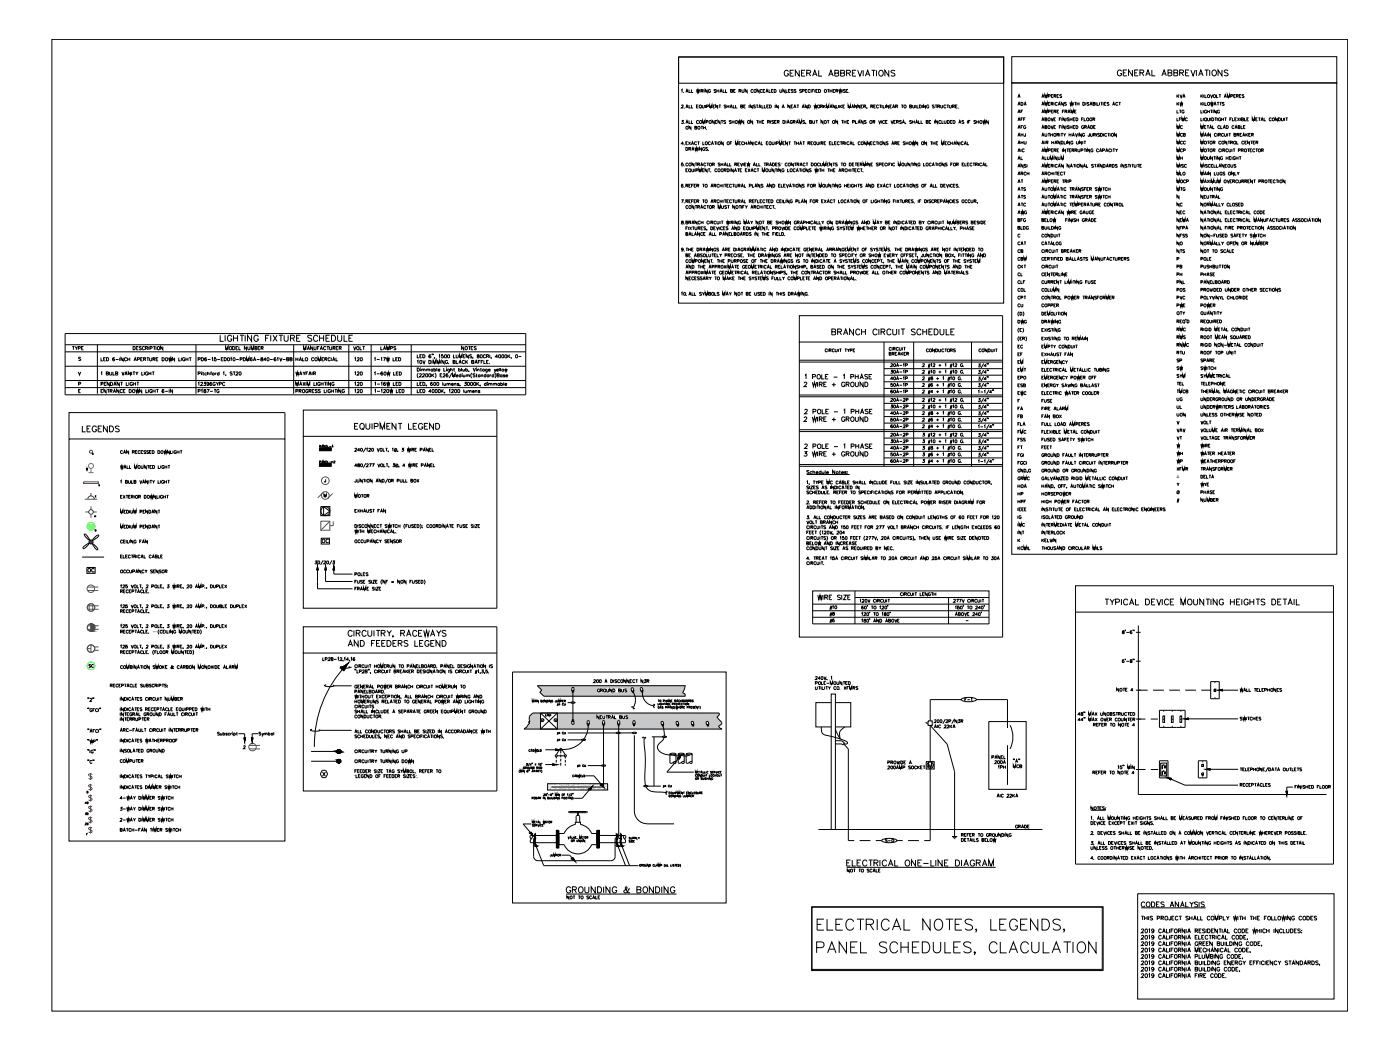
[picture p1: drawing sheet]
<svg xmlns="http://www.w3.org/2000/svg" width="610mm" height="457mm" viewBox="0 0 610 457" stroke-linecap="round" stroke-linejoin="round" font-family="sans-serif">
<defs><g id="words">
<g font-size="9.7">
<text x="354.5" y="407.1">ELECTRICAL NOTES, LEGENDS,</text>
<text x="354.2" y="417">PANEL SCHEDULES, CLACULATION</text>
</g>
<g font-size="6.6">
<text x="367.6" y="378.9">ELECTRICAL ONE-LINE DIAGRAM</text>
<text x="245.2" y="390.5">GROUNDING &amp; BONDING</text>
</g>
<g font-size="6.2">
<text x="94.5" y="149.9">LIGHTING FIXTURE SCHEDULE</text>
<text x="34.6" y="189.4">LEGENDS</text>
<text x="153.1" y="188.4">EQUIPMENT LEGEND</text>
<text x="150.3" y="278.7">CIRCUITRY, RACEWAYS</text>
</g>
<g font-size="5.7">
<text x="340.4" y="34.2">GENERAL ABBREVIATIONS</text>
<text x="485.4" y="34.2">GENERAL ABBREVIATIONS</text>
<text x="360.9" y="147.1">BRANCH CIRCUIT SCHEDULE</text>
<text x="479.8" y="264.6">TYPICAL DEVICE MOUNTING HEIGHTS DETAIL</text>
<text x="150.3" y="282.6">AND FEEDERS LEGEND</text>
</g>
<g font-size="5.3">
<text x="348.9" y="169.7">2 WIRE + GROUND</text>
<text x="348.9" y="184.9">2 WIRE + GROUND</text>
<text x="348.9" y="200">3 WIRE + GROUND</text>
</g>
<g font-size="4.9">
<text x="349.2" y="166.2">1 POLE - 1 PHASE</text>
<text x="349.2" y="181.3">2 POLE - 1 PHASE</text>
<text x="349.2" y="196.5">2 POLE - 1 PHASE</text>
<text x="37" y="250.5">OC</text>
<text x="360.2" y="269.5">#8</text>
<text x="364.1" y="272.3" transform="rotate(-90 364.1 272.3)">#6</text>
</g>
<g font-size="4.4">
<text x="30.3" y="153.5">TYPE</text>
<text x="152.8" y="153.5">VOLT</text>
<text x="164.7" y="153.5">LAMPS</text>
<text x="199.7" y="153.5">NOTES</text>
<text x="153.1" y="158.4">120</text>
<text x="386.6" y="160.9">20A-1P</text>
<text x="153.1" y="164.4">120</text>
<text x="85" y="172.2">P187-TG</text>
<text x="153.1" y="169">120</text>
<text x="153.1" y="172.2">120</text>
<text x="386.6" y="172.5">60A-1P</text>
<text x="386.6" y="176">20A-2P</text>
<text x="386.6" y="178.9">30A-2P</text>
<text x="386.6" y="191.2">20A-2P</text>
<text x="386.6" y="194">30A-2P</text>
<text x="386.6" y="196.8">40A-2P</text>
<text x="139" y="237.4">OC</text>
<text x="153.1" y="251.9">POLES</text>
<text x="418.7" y="306.6">F-1</text>
<text x="441" y="361.9">GRADE</text>
<text x="384.2" y="367.9">S-0</text>
</g>
<g font-size="4">
<text x="386.6" y="163.7">30A-1P</text>
<text x="386.6" y="166.5">40A-1P</text>
<text x="386.6" y="169.3">50A-1P</text>
<text x="386.6" y="181.7">40A-2P</text>
<text x="386.6" y="184.5">50A-2P</text>
<text x="386.6" y="187.3">60A-2P</text>
<text x="386.6" y="199.7">50A-2P</text>
<text x="386.6" y="202.5">60A-2P</text>
<text x="37.4" y="291.7">SC</text>
<text x="39.2" y="351.4" transform="rotate(-90 39.2 351.4)">4D</text>
<text x="39.2" y="360.5" transform="rotate(-90 39.2 360.5)">2D</text>
</g>
<text font-size="4" fill="#00f" x="139.7" y="217.7">M</text>
<g font-size="3.5">
<text x="36.3" y="205.7">W</text>
<text x="41.6" y="212.7">V</text>
<text x="39.9" y="226.5">P</text>
<text x="36" y="356">3D</text>
</g>
<text font-size="3.1" x="38.8" y="199">S</text>
<text font-size="2.6" x="419.5" y="271.6">-</text>
<g font-size="1.8">
<text x="340.1" y="72.3">”</text>
<text x="66.5" y="275.7">—</text>
<text x="154.4" y="338.6">“</text>
<text x="181" y="338.6">”</text>
</g>
<text font-size="1.6" x="512.5" y="208.2">Δ</text>
</g></defs>
<!-- layer: Plump -->
<g fill="none" stroke="#000" stroke-width=".44">
<path d="M22.6 17.1h564.2v423.2h-564.2zM295.5 24.8h141.5v107.2h-141.5zM295.5 24.8h141.5v11.4h-141.5zM440.5 36.1h141.6v205.2h-141.6zM440.5 24.7h141.6v11.4h-141.6zM436.6 137.5h-88.5v11.4M436.6 148.9h-88.5v128.5h88.5M124.1 179.7h-94.1v11.4M216.4 178.6h-84.3v11.4M30 191.1h94.1v175.1h-94.1zM216.4 190h-84.3v74.8h84.3M580.6 255.1h-112.3v121.2"/>
<path d="M216.4 272.9h-84.3v11.5M216.4 284.4h-84.3v60h84.3"/>
</g>
<!-- layer: TEXTOS -->
<g fill="none" stroke="#000" stroke-width=".44">
<path d="M296.7 39.2l.3-.3v1.4M298.8 39.8h.7M300 38.9v1.4h.7M301.1 38.9v1.4h.7M303.3 38.9l.3 1.4 .3-1.4 .3 1.4 .3-1.4M304.7 38.9v1.4M305.3 39.6l.7-.1 .1-.3-.8-.3v1.4M305.7 39.6l.4 .7M306.6 38.9v1.4M307.9 38.9v1.4l-.8-1.4v1.4M309.4 39.3a.47 .47 0 0 0-.6-.4 .47 .47 0 0 0-.4 .6 .53 .53 0 0 0 .2 .7 .53 .53 0 0 0 .8-.2l-.4-.2M311.8 39.2h-.9l.9 .7-.2 .3-.7-.1"/>
<path d="M312.1 38.9v1.4M312.1 39.6h.9M313 38.9v1.4M313.7 39.8h.6M314.9 38.9v1.4h.7M315.9 38.9v1.4h.7M318.1 39.6l.8-.1 .1-.3-.9-.3v1.4l.8-.1 .1-.4-.3-.2M319.4 39.6h.5M320.2 38.9h-.8v1.4h.8M321.8 39.6l.7-.1 .2-.3-.9-.3v1.4M322.2 39.6l.5 .7M323.1 38.9v1l.4 .4 .5-.4v-1"/>
<path d="M325.3 38.9v1.4l-.9-1.4v1.4M327.9 39.3a.48 .48 0 0 0-.5-.4 .48 .48 0 0 0-.4 .6 .53 .53 0 0 0 .2 .7 .53 .53 0 0 0 .7-.2M330.5 38.9v1.4l-.9-1.4v1.4M331.9 39.3a.48 .48 0 0 0-.5-.4 .48 .48 0 0 0-.4 .6 .53 .53 0 0 0 .2 .7 .53 .53 0 0 0 .7-.2M332.3 39.6h.5M333.1 38.9h-.8v1.4h.8M333.7 39.8h.6M334.8 38.9v1.4h.8M335.9 39.6h.5M336.7 38.9h-.8v1.4h.8M337.1 38.9h.4a.71 .71 0 0 1 .4 .7 .71 .71 0 0 1-.4 .7h-.4zM339.5 38.9l.1 1.2 .3 .2 .4-.2 .1-1.2"/>
<path d="M341.8 38.9v1.4l-.9-1.4v1.4M342.3 38.9v1.4h.7M343.3 39.6h.5M344.1 38.9h-.8v1.4h.8M345.3 39.2h-.8l.8 .6v.4l-.8-.1M346.6 39.2h-.9l.9 .7-.1 .3-.8-.1M349 39.2h-.9l.9 .7-.1 .3-.8-.1M349.4 39.6h.7l.2-.4-.9-.3v1.4M350.7 39.6h.5M351.5 38.9h-.8v1.4h.8M352.8 39.3a.48 .48 0 0 0-.6-.4 .48 .48 0 0 0-.3 .6 .53 .53 0 0 0 .2 .7 .53 .53 0 0 0 .7-.2M353.2 38.9v1.4"/>
<path d="M353.6 39.6h.5M354.4 38.9h-.8v1.4M354.8 38.9v1.4M355.2 39.6h.6M356.1 38.9h-.9v1.4h.9M356.4 38.9a.73 .73 0 0 1 .9 .4 .73 .73 0 0 1-.2 .9l-.7 .1zM360.3 38.9h.8M360.7 38.9v1.4M361.4 39.6h.9M361.4 38.9v1.4M362.3 38.9v1.4M362.7 39.6h.5"/>
<path d="M363.5 38.9h-.8v1.4h.8M363.9 39.6l.8-.1v-.4l-.8-.2v1.4M364.3 39.6l.5 .7M365.2 38.9l.3 1.4 .3-1.4 .4 1.4 .3-1.4M366.7 38.9v1.4M368.1 39.2l-.8-.2v.4l.7 .4 .1 .3h-.9M368.5 39.6h.4M369.3 38.9h-.8v1.4h.8M296.7 46l.6-.3 .2 .4-.8 .9h.8M296.8 52.5h.7l-.4 .5a.43 .43 0 0 1 .5 .4 .43 .43 0 0 1-.4 .4 .43 .43 0 0 1-.5-.3M297.8 40.1v.1M298 46.9h.1"/>
<path d="M298 53.6l.1 .1M298.6 40.3l.5-1.4 .5 1.4M298.6 47l.5-1.3 .5 1.3M298.6 53.8l.5-1.3 .5 1.3M298.8 46.6h.7M298.8 53.3h.7M300 45.7v1.3h.7M300 52.5v1.3h.7M300.8 55v1.3l-.8-1.3v1.3M301.1 45.7v1.3h.7M301.1 52.5v1.3h.7M302.5 55.6l.8-.1v-.4l-.8-.1v1.3l.8-.2-.2-.5"/>
<path d="M303.3 46.3h.5M304.1 45.7h-.8v1.3h.8M304.2 52.8a.48 .48 0 0 0-.5-.4 .48 .48 0 0 0-.4 .6 .53 .53 0 0 0 .2 .7 .53 .53 0 0 0 .7-.2M305 46.8l.4 .3M305.2 55h.9M305.6 55v1.3M305.8 45.7v1l.4 .3 .5-.3v-1M305.9 53.8v-1.3l.5 1.3 .5-1.3v1.3M306.3 55.6h.9M306.3 55v1.3M307.2 45.7v1.3M307.2 55v1.3"/>
<path d="M307.4 53.1h.8l.1-.4-.9-.2v1.3M307.7 46.4l.7-.1v-.5l-.7-.1v1.3M307.7 56.1h.1M309 47v-1.3l.5 1.3 .5-1.3v1.3M310.5 46.3h.5M311 52.5v1.3l-.9-1.3v1.3M311.3 45.7h-.8v1.3h.8M311.4 53.1h.5M312.2 52.5h-.8v1.3h.8M312.5 45.7v1.3l-.9-1.3v1.3M313 45.7h.8M313.4 45.7v1.3"/>
<path d="M313.5 40.3l.5-1.4 .5 1.4M313.5 52.5v1.3l-.9-1.3v1.3M314 52.5h.9M314.4 52.5v1.3M316 52.7l-.8-.2v.4l.7 .4 .1 .3h-.9M316.1 45.9h-.8l.8 .8-.3 .3-.5-.2M316.5 46.3h.9M316.5 45.7v1.3M317.4 45.7v1.3M317.9 47l.5-1.3 .5 1.3M318.1 46.6h.6M318.4 52.7h-.9l.9 .7-.2 .3-.7-.1"/>
<path d="M318.8 53.1h.8M318.8 52.5v1.3M319.3 45.7v1.3h.7M319.6 52.5v1.3M320.3 45.7v1.3h.7M321.5 52.5l.3 1.3 .3-1.3 .3 1.3 .3-1.3M322.5 46.3h.8v-.5l-.8-.1v1.3l.8-.1-.2-.6M323.8 52.5v1.3l-.9-1.3v1.3M323.8 46.3h.5M324.6 45.7h-.8v1.3h.8M326.2 45.7v1.3M327.5 45.7v1.3l-.8-1.3v1.3"/>
<path d="M327.7 52.5v1.3l-.9-1.3v1.3M328.9 45.9h-.9l.9 .8-.3 .3-.6-.2M329.3 45.7h.8M329.4 52.5h.9M329.7 45.7v1.3M329.8 52.5v1.3M330.4 47l.5-1.3 .5 1.3M330.5 53.1h.9M330.5 52.5v1.3M330.6 46.6h.6M331.4 52.5v1.3M331.8 45.7v1.3h.7"/>
<path d="M331.9 53.1h.4M332.7 52.5h-.8v1.3h.8M332.8 45.7v1.3h.7M333.5 40.3l.5-1.4 .5 1.4M333.9 46.3h.4M334.2 53.1l.8-.1 .1-.3-.9-.2v1.3M334.7 45.7h-.8v1.3h.8M334.7 53.1l.4 .7M335 45.7h.5a.71 .71 0 0 1 .4 .7 .71 .71 0 0 1-.4 .6h-.5zM335.5 52.5v1.3M336.9 52.7h-.9l.9 .7-.2 .3-.7-.1M337.3 53.1h.5"/>
<path d="M337.5 45.7v1.3M338.1 52.5h-.8v1.3h.8M338.4 53.1l.8-.1v-.4l-.8-.1v1.3M338.9 45.7v1.3l-.9-1.3v1.3M338.9 53.1l.4 .7M340.5 47l.5-1.3 .5 1.3M340.7 46.6h.6M340.9 52.5a.73 .73 0 0 1 .8 .3 .73 .73 0 0 1-.2 .9l-.6 .1zM342.2 52.5v1.3M342.7 53.8l.5-1.3 .5 1.3M342.9 53.3h.6M343.9 45.7v1.3l-.8-1.3v1.3"/>
<path d="M344.5 46.3h.4M345 52.8a.48 .48 0 0 0-.5-.4 .48 .48 0 0 0-.4 .6 .53 .53 0 0 0 .2 .7 .53 .53 0 0 0 .7-.2l-.3-.2M345.3 45.7h-.8v1.3h.8M345.3 53.1h.6l.3-.4-.9-.2v1.3M345.6 47l.5-1.3 .5 1.3M345.8 46.6h.6M345.8 53.1l.4 .7M346.7 53.8l.5-1.3 .5 1.3M346.9 53.3h.6M346.9 45.7h.9M347.4 45.7v1.3M348 53.8v-1.3l.5 1.3 .5-1.3v1.3"/>
<path d="M349.3 47l.4-1.3 .6 1.3M349.4 46.6h.7M350.4 52.7h-.9l.9 .7-.3 .4-.6-.2M350.9 53.7l-.1 .3M351.5 45.7v1.3l-.9-1.3v1.3M352 45.7h.4a.71 .71 0 0 1 .4 .7 .71 .71 0 0 1-.4 .6h-.4zM352.5 53.1l.8-.1v-.4l-.8-.1v1.3l.8-.1-.2-.6M353.9 52.5v1.1l.3 .2 .5-.2v-1.1M354.4 45.7l.4 1.3 .3-1.3 .3 1.3 .3-1.3M355.2 52.5h.9M355.6 52.5v1.3M357.3 46.3l.8-.1v-.4l-.8-.1v1.3"/>
<path d="M357.7 46.3l.5 .7M358.3 52.5v1.3l-.8-1.3v1.3M358.6 45.7v1.3M358.9 46.3l.6 .7M359.5 45.7l-.9 .9M359.9 47v-1.3l.5 1.3 .5-1.3v1.3M360.2 52.5h.9M360.7 52.5v1.3M361.4 47l.5-1.3 .5 1.3M361.6 46.6h.6M363.6 45.7v1.3l-.9-1.3v1.3M364.1 45.7v1.3h.8"/>
<path d="M364.7 52.5v1.3l-.8-1.3v1.3M365.2 45.7v1.3M365.7 45.7v1.3M366 46.3l.5 .7M366.4 52.5h.9M366.5 45.7l-.8 .9M366.8 52.5v1.3M367 46.3h.4M367.5 53.1h.9M367.5 52.5v1.3M367.8 45.7h-.8v1.3h.8M368.4 52.5v1.3"/>
<path d="M368.9 53.1h.5M369.3 47v-1.3l.5 1.3 .5-1.3v1.3M369.7 40.1h.1M369.7 52.5h-.8v1.3h.8M370.8 47l.5-1.3 .5 1.3M371 46.6h.6M371.2 53.1h.8l.1-.5-.9-.1v1.3M372.5 52.5v1.3h.8M373 45.7v1.3l-.9-1.3v1.3M373.6 53.8l.5-1.3 .5 1.3M373.7 53.3h.7M374.4 45.7v1.3l-.9-1.3v1.3"/>
<path d="M374.9 46.3h.5M375.7 45.7h-.8v1.3h.8M375.8 52.5v1.3l-.9-1.3v1.3M376.1 46.3l.8-.1v-.4l-.8-.1v1.3M376.5 46.3l.4 .7M377.2 52.7h-.9l.9 .7-.3 .4-.6-.2M377.5 46.9l-.2 .3M379.2 46.3l.8-.1v-.4l-.8-.1v1.3M379.6 46.3l.4 .7M380.1 53.1l.8-.1v-.4l-.8-.1v1.3M380.4 46.3h.5M380.5 53.1l.4 .7"/>
<path d="M381.2 45.7h-.8v1.3h.8M382.6 46a.53 .53 0 0 0-.8-.2 .53 .53 0 0 0-.2 .7 .48 .48 0 0 0 .4 .5 .48 .48 0 0 0 .6-.3M382.6 52.5l.5 1.3 .4-1.3M382.9 45.7h.9M383.4 45.7v1.3M383.8 52.5v1.3M384 45.7v1.3M384.5 45.7v1.3h.8M385.2 52.8a.48 .48 0 0 0-.5-.4 .48 .48 0 0 0-.4 .6 .53 .53 0 0 0 .2 .7 .53 .53 0 0 0 .7-.2M385.6 45.7v1.3M385.6 53.1h.5M386.4 52.5h-.8v1.3h.8"/>
<path d="M387 45.7v1.3l-.9-1.3v1.3M387.5 46.3h.4M387.9 52.5l.5 1.3 .5-1.3M388.3 45.7h-.8v1.3h.8M388.6 47l.5-1.3 .5 1.3M388.8 46.6h.6M389.2 53.1h.5M390 46.3h.7l.1-.3-.8-.3v1.3M390 52.5h-.8v1.3h.8M390.3 53.1l.8-.1 .1-.3-.9-.2v1.3M390.4 46.3l.4 .7M390.8 53.1l.4 .7"/>
<path d="M392.5 45.7h.8M392.5 52.7h-.8l.8 .6-.1 .4-.7-.1M392.9 53.8l.5-1.3 .5 1.3M392.9 45.7v1.3M393.1 53.3h.6M394.4 53.7l-.2 .3M396.1 46.3h.8l.1-.3-.9-.3v1.3l.8-.1-.3-.6M396.9 52.7h-.8l.8 .7-.1 .3-.7-.1M397.3 53.1h.8M397.3 52.5v1.3M397.4 45.7l.1 1.1 .3 .2 .4-.2 .1-1.1M398.1 52.5v1.3"/>
<path d="M398.6 53.8l.5-1.3 .6 1.3M398.8 45.7v1.3M398.9 53.3h.5M399.3 45.7v1.3h.7M400 52.5v1.3h.8M400.3 45.7h.5a.71 .71 0 0 1 .4 .7 .71 .71 0 0 1-.4 .6h-.5zM401.1 52.5v1.3h.7M401.6 45.7v1.3M403 45.7v1.3l-.9-1.3v1.3M403.3 53.1l.8-.1v-.4l-.8-.1v1.3l.8-.2-.3-.5M404.4 46a.53 .53 0 0 0-.7-.2 .53 .53 0 0 0-.2 .7 .47 .47 0 0 0 .4 .5 .47 .47 0 0 0 .5-.5h-.3M404.6 53.1h.5"/>
<path d="M405.4 52.5h-.8v1.3h.8M406.8 45.9h-.8l.8 .8-.3 .3-.5-.2M406.9 52.5v1.3M407.2 45.7h.8M407.6 45.7v1.3M408.3 46.3h.8l.1-.3-.9-.3v1.3M408.3 52.5v1.3l-.9-1.3v1.3M408.7 46.3l.5 .7M409.6 45.7v1.1l.4 .2 .4-.2v-1.1M409.7 52.8a.48 .48 0 0 0-.5-.4 .48 .48 0 0 0-.4 .6 .53 .53 0 0 0 .2 .7 .53 .53 0 0 0 .7-.2M410.1 52.5v1.3h.7M411.1 52.5v.9l.4 .4 .5-.4v-.9"/>
<path d="M411.9 46a.53 .53 0 0 0-.7-.2 .53 .53 0 0 0-.2 .7 .48 .48 0 0 0 .3 .5 .48 .48 0 0 0 .6-.3M412.3 45.7h.8M412.5 52.5h.4a.71 .71 0 0 1 .5 .6 .71 .71 0 0 1-.5 .7h-.4zM412.7 45.7v1.3M413.4 45.7v1l.4 .3 .5-.3v-1M413.8 53.1h.5M414.6 52.5h-.8v1.3h.8M414.7 46.3h.8l.1-.3-.9-.3v1.3M415 52.5a.73 .73 0 0 1 .8 .3 .73 .73 0 0 1-.2 .9l-.6 .1zM415.1 46.3l.5 .7M416 46.3h.5M416.8 45.7h-.8v1.3h.8"/>
<path d="M417.3 46.9h.1M417.5 53.8l.4-1.3 .6 1.3M417.6 53.3h.7M419.7 52.7h-.9l.9 .7-.1 .3-.8-.1M421.2 52.5v1.3M421.7 53.1h.5M422.5 52.5h-.8v1.3M424.9 52.7l-.8-.2v.4l.7 .4 .1 .3h-.9M425.3 53.1h.8M425.3 52.5v1.3M426.1 52.5v1.3M428 52.5l.3 1.3 .3-1.3 .3 1.3 .3-1.3"/>
<path d="M430.3 52.5v1.3l-.8-1.3v1.3M443.2 42.5l.5-1.3 .5 1.3M443.2 45.9l.5-1.3 .5 1.3M443.2 49.2l.5-1.2 .5 1.2M443.2 52.6l.5-1.3 .5 1.3M443.2 56l.5-1.3 .5 1.3M443.2 59.4l.5-1.3 .5 1.3M443.4 42.1h.6M443.4 45.4h.6M443.4 48.8h.6M443.4 52.2h.6M443.4 55.6h.6"/>
<path d="M443.4 58.9h.6M444.6 44.6h.4a.71 .71 0 0 1 .5 .6 .71 .71 0 0 1-.5 .7h-.4zM444.6 48.6h.5M444.6 51.9h.5M444.6 55.3h.5M444.6 58.1v1.3M444.6 58.7h.9M445.4 48h-.8v1.2M445.4 51.3h-.8v1.3M445.4 54.7h-.8v1.3M445.5 58.1v1.3M445.7 51.9h.5"/>
<path d="M445.9 45.9l.5-1.3 .5 1.3M446.1 45.4h.6M446.5 51.3h-.8v1.3M446.6 58.1l-.1 1.2-.3 .1-.3-.5M446.6 55a.53 .53 0 0 0-.7-.3 .53 .53 0 0 0-.2 .8 .47 .47 0 0 0 .5 .5 .47 .47 0 0 0 .4-.5h-.3M453.6 42.5l.5-1.3 .5 1.3M453.6 45.9l.5-1.3 .5 1.3M453.6 49.2l.5-1.2 .5 1.2M453.6 52.6l.5-1.3 .5 1.3M453.6 56l.5-1.3 .5 1.3M453.6 59.4l.5-1.3 .5 1.3M453.8 42.1h.6"/>
<path d="M453.8 45.4h.6M453.8 48.8h.6M453.8 52.2h.6M453.8 55.6h.6M453.8 58.9h.6M455 42.5v-1.3l.5 1.3 .5-1.3v1.3M455 45.9v-1.3l.5 1.3 .5-1.3v1.3M455 49.2v-1.2l.5 1.2 .5-1.2v1.2M455 51.9h.7l.1-.5-.8-.1v1.3l.8-.1-.3-.6M455 55.3l.8-.1v-.4l-.8-.1v1.3l.8-.1-.3-.6M455 58.1v1.1l.4 .2 .4-.2v-1.1M456.3 58.1h.9"/>
<path d="M456.5 41.9l.7-.1 .1-.5-.8-.1v1.3M456.5 48.6h.7v-.6h-.7v1.2M456.5 45.2h.5M456.8 58.1v1.3M457.3 44.6h-.8v1.3h.8M457.4 58.7h.9M457.4 58.1v1.3M457.7 45.2l.8-.1v-.4l-.8-.1v1.3M457.7 51.3l.4 1.3 .5-1.3M457.7 54.7l.4 1.3 .5-1.3M457.8 41.8h.4M457.8 48.6h.4"/>
<path d="M458.1 45.2l.4 .7M458.3 58.1v1.3M458.6 41.2h-.8v1.3h.8M458.6 48h-.8v1.2h.8M458.9 51.9h.5M458.9 55.3h.5M458.9 41.8h.6l.3-.4-.9-.2v1.3M458.9 48.6l.8-.1 .1-.3-.9-.2v1.2M458.9 44.6v1.3M459.4 41.8l.4 .7M459.4 48.6l.4 .6M459.7 51.3h-.8v1.3h.8"/>
<path d="M459.7 54.7h-.8v1.3h.8M460.2 58.7l.8-.1v-.4l-.8-.1v1.3M460.2 41.8h.5M460.2 48.6h.5M460.4 44.9a.53 .53 0 0 0-.8-.3 .53 .53 0 0 0-.2 .8 .48 .48 0 0 0 .4 .5 .48 .48 0 0 0 .6-.3M460.6 58.7l.4 .7M460.7 45.9l.5-1.3 .5 1.3M460.9 45.4h.6M461 41.2h-.8v1.3h.8M461 48h-.8v1.2h.8M461.2 51.9h.5M461.2 55.3h.5"/>
<path d="M461.5 58.1v1.3M462 58.1h.9M462.1 51.3h-.9v1.3M462.1 54.7h-.9v1.3M462.3 41.4h-.9l.8 .6v.4l-.8-.1M462.4 51.3v1.3M462.4 54.7v1.3M462.4 58.1v1.3M462.6 48.6h.5M463 44.6v1.3l-.9-1.3v1.3M463.1 58.1l.5 .6 .5-.6M463.4 48h-.8v1.2"/>
<path d="M463.6 58.7v.7M463.7 48.6l.8-.1 .1-.3-.9-.2v1.2M463.7 51.3v1.3l-.8-1.3v1.3M463.7 54.7v1.3l-.8-1.3v1.3M464.1 48.6l.5 .6M464.2 51.3v1.3M464.2 54.7v1.3M464.3 44.7h-.8l.8 .8-.3 .4-.5-.2M465 49.2l.5-1.2 .5 1.2M465.2 48.8h.6M465.5 58.7h.9M465.5 58.1v1.3"/>
<path d="M465.6 51.5h-.9l.9 .7-.3 .4-.6-.1M465.6 54.9h-.9l.9 .7-.3 .4-.6-.2M465.9 44.6l.3 1.3 .3-1.3 .3 1.3 .3-1.3M465.9 51.9h.9M465.9 51.3v1.3M465.9 54.7v1.3M465.9 55.3h.9M466.4 49.2v-1.2l.5 1.2 .4-1.2v1.2M466.4 58.1v1.3M466.8 51.3v1.3M466.8 54.7v1.3M466.9 59.4l.4-1.3 .6 1.3"/>
<path d="M467 58.9h.7M467.3 51.9h.5M467.3 55.3h.5M467.3 44.6v1.3M467.9 44.6h.8M467.9 48.6h.5M468.1 51.3h-.8v1.3h.8M468.1 54.7h-.8v1.3h.8M468.2 58.1l.5 1.3 .5-1.3M468.3 44.6v1.3M468.5 51.3h.4a.71 .71 0 0 1 .5 .7 .71 .71 0 0 1-.5 .6h-.4zM468.5 54.7h.4a.71 .71 0 0 1 .5 .7 .71 .71 0 0 1-.5 .6h-.4z"/>
<path d="M468.7 48h-.8v1.2h.8M469 45.2h.8M469 44.6v1.3M469.5 58.1v1.3M469.8 44.6v1.3M470.8 58.1v1.3l-.8-1.3v1.3M470.9 51.9h.6M471.5 44.6h.4a.69 .69 0 0 1 .5 .6 .69 .69 0 0 1-.5 .7h-.4zM471.7 51.3h-.8v1.3M471.9 55a.53 .53 0 0 0-.8-.2 .53 .53 0 0 0-.2 .7 .47 .47 0 0 0 .5 .5 .47 .47 0 0 0 .5-.5h-.3M472 51.3v1.3h.8M472.3 55.3l.8-.1v-.4l-.8-.1v1.3"/>
<path d="M472.3 58.4a.53 .53 0 0 0-.8-.3 .53 .53 0 0 0-.2 .8 .47 .47 0 0 0 .5 .5 .47 .47 0 0 0 .5-.5h-.4M472.7 55.3l.4 .7M472.8 44.6v1.3M473.5 56l.5-1.3 .5 1.3M473.7 55.6h.6M474.2 44.7h-.9l.9 .8-.3 .4-.6-.2M474.4 58.1l-.1 1.2-.3 .1-.2-.5M474.5 45.9l.6-1.3 .4 1.3M474.7 45.4h.6M474.8 58.1v1.1l.4 .2 .4-.2v-1.1M474.9 54.7h.4a.71 .71 0 0 1 .5 .7 .71 .71 0 0 1-.5 .6h-.4zM475.9 51.9h.7l.1-.5-.8-.1v1.3"/>
<path d="M475.9 45.2l.8-.1 .1-.3-.9-.2v1.3l.8-.1 .1-.4-.4-.2M476.2 58.7l.8-.1v-.4l-.8-.1v1.3M476.2 55.3h.5M476.3 51.9l.4 .7M476.6 58.7l.4 .7M477 54.7h-.8v1.3h.8M477.2 44.6v1.3M477.5 58.1v1.3M477.7 44.6v1.3h.7M478.7 44.6v1.3M478.8 58.3h-.9l.9 .7-.3 .4-.6-.2M479.2 58.1h.4a.71 .71 0 0 1 .5 .6 .71 .71 0 0 1-.5 .7h-.4z"/>
<path d="M479.2 44.6h.9M479.7 44.6v1.3M480.3 44.6v1.3M480.5 58.1v1.3M480.9 45.2h.5M481.7 44.6h-.8v1.3h.8M481.9 58.4a.53 .53 0 0 0-.7-.3 .53 .53 0 0 0-.2 .8 .48 .48 0 0 0 .4 .5 .48 .48 0 0 0 .5-.3M482.3 58.1h.8M482.7 58.1v1.3M482.9 44.7h-.9l.9 .8-.3 .4-.6-.2M483.4 58.1v1.3M484.4 45.9l.5-1.3 .5 1.3"/>
<path d="M484.6 45.4h.7M486.1 58.1v1.3l-.8-1.3v1.3M486.7 44.9a.53 .53 0 0 0-.7-.3 .53 .53 0 0 0-.2 .8 .48 .48 0 0 0 .4 .5 .48 .48 0 0 0 .5-.3M487.1 44.6h.9M487.5 44.6v1.3M512.5 48v1.2h.7M512.5 51.3v1.3h.7M512.5 56v-1.3l.5 1.3 .5-1.3v1.3M512.5 59.4v-1.3l.5 1.3 .5-1.3v1.3M512.5 41.2v1.3M512.5 44.6v1.3M512.8 41.7l.6 .8"/>
<path d="M512.8 45.1l.6 .8M513.4 41.2l-.9 .9M513.4 44.6l-.9 .8M513.5 51.9h.5M513.5 48h.9M513.8 41.2l.5 1.3 .5-1.3M513.8 44.6l.3 1.3 .3-1.3 .3 1.3 .3-1.3M514 48v1.2M514.3 51.3h-.8v1.3M514.6 52.6v-1.3l.5 1.3 .5-1.3v1.3M514.9 55a.53 .53 0 0 0-.7-.2 .53 .53 0 0 0-.2 .7 .48 .48 0 0 0 .3 .5 .48 .48 0 0 0 .6-.3M514.9 58.4a.53 .53 0 0 0-.7-.3 .53 .53 0 0 0-.2 .8 .48 .48 0 0 0 .3 .5 .48 .48 0 0 0 .6-.3"/>
<path d="M515 42.5l.5-1.3 .5 1.3M515.2 42.1h.6M515.3 58.7l.7-.1v-.5h-.7v1.3l.8-.1-.3-.6M515.6 48.3a.48 .48 0 0 0-.6-.3 .48 .48 0 0 0-.4 .4v.4a.47 .47 0 0 0 .5 .4 .47 .47 0 0 0 .5-.4h-.3M517 51.6a.48 .48 0 0 0-.5-.3 .48 .48 0 0 0-.4 .5 .53 .53 0 0 0 .2 .8 .53 .53 0 0 0 .7-.3M522.9 48v1.2h.7M522.9 51.3v1.3h.7M522.9 56v-1.3l.5 1.3 .5-1.3v1.3M522.9 59.4v-1.3l.5 1.3 .5-1.3v1.3M522.9 41.2v1.3M522.9 44.6v1.3M523.2 41.7l.5 .8"/>
<path d="M523.2 45.1l.5 .8M523.7 41.2l-.8 .9M523.7 44.6l-.8 .8M523.9 48v1.2M523.9 51.3v1.3M524.2 41.2v1.3M524.2 44.6v1.3M524.4 59.4l.5-1.3 .4 1.3M524.4 55.3h.5M524.5 58.9h.7M524.7 41.2v1.3h.7M524.7 44.6v1.3h.7"/>
<path d="M525 52.4l.3 .3M525.2 54.7h-.8v1.3h.8M525.3 48.3a.48 .48 0 0 0-.5-.3 .48 .48 0 0 0-.4 .4v.4a.47 .47 0 0 0 .5 .4 .47 .47 0 0 0 .4-.4h-.3M525.6 54.7h.8M525.7 48.6h.9M525.7 48v1.2M525.7 58.1v1.3M525.8 51.3l.1 1.2 .2 .1 .5-.1 .1-1.2M526 54.7v1.3M526.6 48v1.2M526.7 56l.5-1.3 .4 1.3M526.8 55.6h.7"/>
<path d="M527.1 41.2l.5 1.3 .5-1.3M527.1 44.6l.3 1.3 .3-1.3 .3 1.3 .3-1.3M527.1 58.1v1.3l-.9-1.3v1.3M527.1 48h.9M527.2 51.3v1.3M527.5 48v1.2M527.6 51.3h.5a.71 .71 0 0 1 .4 .7 .71 .71 0 0 1-.4 .6h-.5zM528 54.7v1.3h.8M528.2 48v1.2M528.6 45.9l.5-1.3 .5 1.3M528.8 45.4h.6M528.9 51.3h.9"/>
<path d="M529.4 51.3v1.3M529.6 48v1.2l-.9-1.2v1.2M529.7 41.2v1.3h.7M529.7 58.4a.53 .53 0 0 0-.7-.3 .53 .53 0 0 0-.2 .8 .47 .47 0 0 0 .4 .5 .47 .47 0 0 0 .5-.3M529.9 44.6h.9M530 51.3v1.3M530 58.1v1.3M530.4 44.6v1.3M530.5 58.7l.8-.1 .1-.3-.9-.2v1.3M530.7 41.2h.9M531 48.3a.48 .48 0 0 0-.6-.3 .48 .48 0 0 0-.4 .4v.4a.47 .47 0 0 0 .5 .4 .47 .47 0 0 0 .5-.4h-.3M531 58.7l.4 .7"/>
<path d="M531.1 44.6h.8M531.2 55a.53 .53 0 0 0-.7-.2 .53 .53 0 0 0-.2 .7 .48 .48 0 0 0 .3 .5 .48 .48 0 0 0 .6-.3M531.2 41.2v1.3M531.5 51.6a.48 .48 0 0 0-.6-.3 .48 .48 0 0 0-.4 .5 .53 .53 0 0 0 .3 .8 .53 .53 0 0 0 .7-.3l-.3-.2M531.5 44.6v1.3M531.5 54.7v1.3h.8M531.9 51.9h.8M531.9 51.3v1.3M532.6 56l.5-1.3 .5 1.3M532.7 51.3v1.3M532.8 58.4a.53 .53 0 0 0-.7-.3 .53 .53 0 0 0-.2 .8 .48 .48 0 0 0 .4 .5 .48 .48 0 0 0 .5-.3M532.8 55.6h.6"/>
<path d="M533 42.5l.5-1.3 .5 1.3M533 44.7h-.8l.8 .8-.3 .4-.5-.2M533.1 58.1v.9l.4 .4 .5-.4v-.9M533.2 42.1h.7M533.2 51.3h.9M533.6 51.3v1.3M533.9 54.7h.5a.71 .71 0 0 1 .4 .7 .71 .71 0 0 1-.4 .6h-.5zM534.4 42.5v-1.3l.5 1.3 .5-1.3v1.3M534.5 58.1v1.3M535 58.1h.9M535.5 58.1v1.3M535.5 51.9h.5"/>
<path d="M535.9 41.9l.7-.1 .1-.5-.8-.1v1.3M536.3 51.3h-.8v1.3M536.6 51.3v1.3h.8M537.2 41.8h.5M537.3 58.7l.7-.1 .2-.3-.9-.2v1.3l.8-.1-.2-.6M537.4 55a.53 .53 0 0 0-.8-.2 .53 .53 0 0 0-.2 .7 .48 .48 0 0 0 .4 .5 .48 .48 0 0 0 .6-.3M537.7 51.9h.5M537.7 56l.5-1.3 .5 1.3M537.9 55.6h.7M538 41.2h-.8v1.3h.8M538.3 41.8l.8-.1 .1-.3-.9-.2v1.3M538.5 51.3h-.8v1.3h.8"/>
<path d="M538.6 58.7l.8-.1 .1-.3-.9-.2v1.3M538.8 41.8l.4 .7M538.8 51.3l.9 1.3M539 58.7l.5 .7M539.1 55.3l.8-.1v-.4l-.8-.1v1.3l.8-.1-.2-.6M539.7 41.8h.5M539.7 51.3l-.9 1.3M539.9 58.7h.5M540.1 51.3v1.3M540.4 54.7v1.3h.7M540.5 41.2h-.8v1.3h.8M540.6 51.9h.7l.1-.5-.8-.1v1.3l.8-.1-.3-.6"/>
<path d="M540.7 58.1h-.8v1.3h.8M541.1 59.4l.5-1.3 .5 1.3M541.3 58.9h.6M541.4 55.3h.5M541.7 41.4h-.9l.9 .7-.3 .4-.6-.2M541.9 51.3v1.3h.7M542.2 54.7h-.8v1.3h.8M542.4 58.1v1.3M542.7 58.6l.6 .8M542.9 51.9h.5M543.3 58.1l-.9 .8M543.7 51.3h-.8v1.3h.8"/>
<path d="M543.7 58.7h.5M544.5 58.1h-.8v1.3h.8M544.9 58.7l.8-.1 .1-.3-.9-.2v1.3M545.3 52.6v-1.3l.5 1.3 .5-1.3v1.3M545.3 58.7l.5 .7M546.8 51.9h.5M547.6 51.3h-.8v1.3h.8M547.9 51.3h.9M548.4 51.3v1.3M549 52.6l.6-1.3 .5 1.3M549.3 52.2h.6M550.4 51.3v1.3h.8"/>
<path d="M553.6 51.6a.48 .48 0 0 0-.6-.3 .48 .48 0 0 0-.4 .5 .53 .53 0 0 0 .2 .8 .53 .53 0 0 0 .8-.3M556.2 51.3v1.3l-.9-1.3v1.3M556.7 51.3a.73 .73 0 0 1 .8 .4 .73 .73 0 0 1-.2 .9h-.6zM558 51.3v1.2l.3 .1 .5-.1v-1.2M559.3 51.3v1.3M559.8 51.3h.9M560.3 51.3v1.3M297.4 71h-.6l-.1 .5a.46 .46 0 0 1 .7 0 .46 .46 0 0 1 0 .7 .46 .46 0 0 1-.7-.1M297.6 62.6h-.9l.6-.9v1.3M298 62.9h.1M298 72.1l.1 .1M298.6 64.2h.5a.71 .71 0 0 1 .4 .7 .71 .71 0 0 1-.4 .6h-.5z"/>
<path d="M298.6 62.4h.5M298.6 74.1h.5M299.5 61.7h-.9v1.3h.9M299.5 73.5h-.9v1.3h.9M299.6 71.3a.48 .48 0 0 0-.6-.3 .48 .48 0 0 0-.4 .5v.3a.48 .48 0 0 0 .4 .5 .48 .48 0 0 0 .6-.3M299.8 61.7l.9 1.3M299.9 64.9h.6l.3-.4-.9-.3v1.3M300.4 64.9l.4 .6M300.4 74.5l.3 .4M300.7 61.7l-.9 1.3M301.1 63l.4-1.3 .5 1.3M301.2 73.5v1.1l.3 .2 .5-.2v-1.1"/>
<path d="M301.2 65.5l.5-1.3 .5 1.3M301.2 62.6h.7M301.4 65.1h.6M302.2 71v1.3l-.9-1.3v1.3M302.5 73.5v1.3M302.6 64.2l.3 1.3 .3-1.3 .3 1.3 .3-1.3M302.7 71h.8M303 74.2l.8-.1v-.6h-.8v1.3M303.1 71v1.3M303.3 62a.53 .53 0 0 0-.7-.2 .53 .53 0 0 0-.2 .7 .48 .48 0 0 0 .4 .5 .48 .48 0 0 0 .5-.3M303.7 61.7h.9M303.8 71.6l.7-.1 .2-.3-.9-.2v1.3"/>
<path d="M304.1 64.2v1.3M304.2 61.7v1.3M304.2 71.6l.5 .7M304.3 74.8v-1.3l.5 1.3 .5-1.3v1.3M305.1 72.3l.4-1.3 .6 1.3M305.3 71.8h.6M305.5 64.2v1.3l-.9-1.3v1.3M305.8 74.1h.5M306 61.7v1.3h.7M306.6 73.5h-.8v1.3h.8M306.9 64.6a.48 .48 0 0 0-.6-.4 .48 .48 0 0 0-.4 .5 .53 .53 0 0 0 .2 .7 .53 .53 0 0 0 .8-.2l-.3-.2M307.4 71.3a.48 .48 0 0 0-.6-.3 .48 .48 0 0 0-.4 .5v.3a.48 .48 0 0 0 .4 .5 .48 .48 0 0 0 .6-.3"/>
<path d="M307.7 71h.9M307.9 73.5v1.3l-.9-1.3v1.3M308.1 64.4h-.9l.9 .8-.3 .3-.6-.1M308.2 71v1.3M308.3 73.5h.9M308.6 65.4h.1M308.8 73.5v1.3M309.4 62a.53 .53 0 0 0-.8-.2 .53 .53 0 0 0-.2 .7 .47 .47 0 0 0 .4 .5 .47 .47 0 0 0 .6-.3M309.5 74.7h.1M309.7 63l.5-1.3 .5 1.3M309.9 62.6h.6M310.2 71.6l.8-.1 .1-.3-.9-.2v1.3"/>
<path d="M310.6 71.6l.5 .7M311.1 61.7h.8M311.5 61.7v1.3M312.2 73.8a.53 .53 0 0 0-.7-.2 .53 .53 0 0 0-.2 .7 .48 .48 0 0 0 .4 .5 .48 .48 0 0 0 .5-.3M312.2 61.7v1.3M313.5 71.2l-.7-.2-.1 .4 .8 .7h-.8M313.9 71.6h.9M313.9 71v1.3M314.8 71v1.3M314.9 61.7v1.3l-.8-1.3v1.3M315.3 72.3l.5-1.3 .5 1.3M315.3 74.1l.8-.1v-.4l-.8-.1v1.3"/>
<path d="M315.5 71.8h.6M315.7 74.1l.4 .7M316.6 73.5h.4a.71 .71 0 0 1 .5 .6 .71 .71 0 0 1-.5 .7h-.4zM316.6 71v1.3h.8M317.7 71v1.3h.8M317.9 73.5v1.3M318 62.4h.5M318.8 61.7h-.8v1.3M319.3 73.5v1.3l-.9-1.3v1.3M319.7 74.8l.5-1.3 .5 1.3M319.9 71.6l.8-.1v-.4l-.8-.1v1.3M319.9 74.3h.6"/>
<path d="M320.2 63v-1.3l.5 1.3 .5-1.3v1.3M320.4 71.6l.4 .7M321.1 73.5h.9M321.2 71.6h.5M321.5 73.5v1.3M321.7 62.4h.5M322 71h-.8v1.3h.8M322.2 74.1h.5M322.4 71l.5 1.3 .5-1.3M322.5 61.7h-.8v1.3h.8M323 73.5h-.8v1.3h.8M323.6 71v1.3"/>
<path d="M323.8 62a.53 .53 0 0 0-.7-.2 .53 .53 0 0 0-.2 .7 .48 .48 0 0 0 .4 .5 .48 .48 0 0 0 .5-.3M324.1 71.6h.5M324.2 62.4h.9M324.2 61.7v1.3M324.6 74.1h.5M324.9 71h-.8v1.3h.8M325.1 61.7v1.3M325.3 71l.3 1.3 .3-1.3 .3 1.3 .3-1.3M325.4 73.5h-.8v1.3h.8M325.6 63l.4-1.3 .5 1.3M325.7 62.6h.7M325.7 73.5l.9 1.3"/>
<path d="M326.6 73.5l-.9 1.3M327 74.8l.5-1.3 .5 1.3M327.2 74.3h.6M327.8 61.7v1.3l-.9-1.3v1.3M328 72.3l.5-1.3 .5 1.3M328.2 71.8h.6M328.3 61.7v1.3M329.3 73.8a.53 .53 0 0 0-.8-.2 .53 .53 0 0 0-.2 .7 .48 .48 0 0 0 .4 .5 .48 .48 0 0 0 .6-.3M329.3 71v1.3h.8M329.6 73.5h.9M329.7 62a.53 .53 0 0 0-.7-.2 .53 .53 0 0 0-.2 .7 .47 .47 0 0 0 .4 .5 .47 .47 0 0 0 .5-.3M330.1 63l.5-1.3 .5 1.3"/>
<path d="M330.1 73.5v1.3M330.3 62.6h.6M330.4 71v1.3h.7M331.5 61.7v1.3h.7M331.9 74.8v-1.3l.5 1.3 .5-1.3v1.3M332.6 71h.9M333.1 71v1.3M333.7 62.4h.5M333.7 71.6l.8-.1v-.4l-.8-.1v1.3M334.2 71.6l.4 .7M334.5 61.7h-.8v1.3h.8M334.8 73.5v.9l.3 .4 .5-.4v-.9"/>
<path d="M335 72.3l.5-1.3 .5 1.3M335.2 71.8h.6M335.4 62.8l.4 .4M336.2 61.7v1l.4 .3 .5-.3v-1M336.4 71h.4a.68 .68 0 0 1 .5 .6 .68 .68 0 0 1-.5 .7h-.4zM337 73.5v1.3l-.8-1.3v1.3M337.5 73.5h.9M337.6 61.7v1.3M337.7 71.6h.5M337.9 73.5v1.3M338.1 62.4h.7l.1-.6-.8-.1v1.3M338.5 71h-.8v1.3h.8"/>
<path d="M338.6 73.5v1.3M339.4 63v-1.3l.4 1.3 .5-1.3v1.3M339.7 71.2h-.8l.8 .7-.3 .4-.5-.2M340 73.5v1.3l-.9-1.3v1.3M340.9 62.4h.4M341.4 73.8a.53 .53 0 0 0-.7-.2 .53 .53 0 0 0-.2 .7 .47 .47 0 0 0 .4 .5 .47 .47 0 0 0 .5-.5h-.3M341.7 61.7h-.8v1.3h.8M342.8 71.3a.48 .48 0 0 0-.5-.3 .48 .48 0 0 0-.4 .5v.3a.48 .48 0 0 0 .4 .5 .48 .48 0 0 0 .5-.3M342.9 61.7v1.3l-.9-1.3v1.3M342.9 73.5v1.3h.8M343.4 61.7h.8M343.8 61.7v1.3"/>
<path d="M345.4 71v1.3l-.9-1.3v1.3M345.7 61.7h.8M345.9 71h.9M346.1 61.7v1.3M346.3 73.8a.53 .53 0 0 0-.8-.2 .53 .53 0 0 0-.2 .7 .48 .48 0 0 0 .4 .5 .48 .48 0 0 0 .6-.3M346.3 71v1.3M346.7 74.8l.5-1.3 .5 1.3M346.8 62.4h.9M346.8 61.7v1.3M346.9 74.3h.6M347 71.6l.8-.1v-.4l-.8-.1v1.3M347.5 71.6l.4 .7"/>
<path d="M347.7 61.7v1.3M348 73.5h.9M348.1 63l.5-1.3 .6 1.3M348.3 72.3l.5-1.3 .5 1.3M348.3 62.6h.6M348.5 73.5v1.3M348.5 71.8h.6M349.2 73.5v1.3M349.5 61.7h.9M350 61.7v1.3M350.6 71.3a.48 .48 0 0 0-.5-.3 .48 .48 0 0 0-.4 .5v.3a.48 .48 0 0 0 .4 .5 .48 .48 0 0 0 .5-.3M351 71h.9"/>
<path d="M351.4 71v1.3M351.8 62.4h.6l.3-.4-.9-.3v1.3M351.9 73.5v1.3l-.9-1.3v1.3M352.2 62.4l.5 .6M353.1 62.4h.5M353.2 73.7h-.8l.8 .7-.3 .4-.5-.2M353.3 71h.4a.66 .66 0 0 1 .5 .6 .66 .66 0 0 1-.5 .7h-.4zM353.9 61.7h-.8v1.3h.8M354.8 73.5l.3 1.3 .3-1.3 .3 1.3 .3-1.3M354.8 62.8l.4 .4M355.6 61.7v1l.4 .3 .5-.3v-1M356.3 73.5v1.3"/>
<path d="M356.7 73.5h.9M356.9 71.3a.48 .48 0 0 0-.6-.3 .48 .48 0 0 0-.4 .5v.3a.48 .48 0 0 0 .4 .5 .48 .48 0 0 0 .6-.3M357 61.7v1.3M357.2 73.5v1.3M357.2 71l.1 1.1 .3 .2 .4-.2 .1-1.1M357.5 62.4l.8-.1v-.5l-.8-.1v1.3M357.9 74.1h.8M357.9 73.5v1.3M357.9 62.4l.4 .6M358.6 72.3v-1.3l.5 1.3 .5-1.3v1.3M358.7 73.5v1.3M358.8 62.4h.5"/>
<path d="M359.6 61.7h-.8v1.3h.8M360.1 71.6h.5M360.4 73.5h.9M360.8 73.5v1.3M360.9 71h-.8v1.3h.8M361.1 62.4h.5M361.5 74.1h.9M361.5 73.5v1.3M361.9 61.7h-.8v1.3h.8M362.1 71v1.3l-.8-1.3v1.3M362.3 61.7v1.3h.8M362.4 73.5v1.3"/>
<path d="M362.6 71h.9M362.9 74.1h.5M363 71v1.3M363.4 62.4h.5M363.7 73.5h-.8v1.3h.8M364.2 61.7h-.8v1.3h.8M364.6 71.2h-.9l.9 .7-.3 .4-.6-.2M365.2 74.8l.5-1.3 .5 1.3M365.4 74.3h.6M365.5 62a.53 .53 0 0 0-.7-.2 .53 .53 0 0 0-.2 .7 .47 .47 0 0 0 .3 .5 .47 .47 0 0 0 .6-.3M365.8 61.7h.9M366.1 71h.9"/>
<path d="M366.3 61.7v1.3M366.6 74.1l.8-.1v-.4l-.8-.1v1.3M366.6 71v1.3M367 62.4l.8-.2v-.4l-.8-.1v1.3M367 74.1l.4 .7M367.4 62.4l.4 .6M368.2 61.7v1.3M368.8 73.8a.53 .53 0 0 0-.7-.3 .53 .53 0 0 0-.2 .8 .47 .47 0 0 0 .4 .5 .47 .47 0 0 0 .5-.3M369.2 74.1h.9M369.2 73.5v1.3M369.7 62a.53 .53 0 0 0-.8-.2 .53 .53 0 0 0-.1 .7 .48 .48 0 0 0 .3 .5 .48 .48 0 0 0 .6-.3M369.8 71h.4a.68 .68 0 0 1 .5 .6 .68 .68 0 0 1-.5 .7h-.4z"/>
<path d="M370.1 63l.4-1.3 .5 1.3M370.1 73.5v1.3M370.2 62.6h.7M370.5 73.5v1.3M371 73.5h.9M371.1 71.6h.5M371.4 61.7v1.3h.7M371.5 73.5v1.3M371.9 71h-.8v1.3h.8M372.1 74.1h.5M372.3 71h.9M372.7 71v1.3"/>
<path d="M372.9 73.5h-.8v1.3h.8M373.4 71.6h.5M374.2 71h-.8v1.3h.8M374.3 73.8a.53 .53 0 0 0-.8-.2 .53 .53 0 0 0-.2 .7 .48 .48 0 0 0 .4 .5 .48 .48 0 0 0 .6-.3M374.6 62a.46 .46 0 0 0-.6-.3 .46 .46 0 0 0-.3 .5v.3a.45 .45 0 0 0 .3 .5 .45 .45 0 0 0 .6-.3M374.6 71.6l.7-.1 .1-.3-.8-.2v1.3M374.6 73.5h.9M375 71.6l.4 .7M375.1 73.5v1.3M375.8 74.7h.1M375.9 72.3v-1.3l.5 1.3 .4-1.3v1.3M377.2 61.7v1.3l-.9-1.3v1.3"/>
<path d="M377.3 71v1.3M378.5 61.7v1.3l-.8-1.3v1.3M378.7 71v1.3l-.8-1.3v1.3M379 62.4h.5M379.2 71.6h.5M379.8 61.7h-.8v1.3h.8M380 71h-.8v1.3h.8M381.1 62a.46 .46 0 0 0-.5-.3 .46 .46 0 0 0-.4 .5v.3a.45 .45 0 0 0 .4 .5 .45 .45 0 0 0 .5-.3M381.5 61.7h.9M381.9 61.7v1.3M382.4 71.2h-.9l.9 .7-.3 .4-.6-.2M382.6 61.7v1.3"/>
<path d="M382.8 71.7l.8-.2v-.4l-.8-.1v1.3M384.1 71.6h.5M384.9 71h-.8v1.3h.8M385.3 61.7v1.3l-.8-1.3v1.3M386.2 71.3a.48 .48 0 0 0-.5-.3 .48 .48 0 0 0-.4 .5v.3a.48 .48 0 0 0 .4 .5 .48 .48 0 0 0 .5-.3M386.6 71v1.3M386.7 61.9l-.8-.1v.4l.8 .6h-.8M387 71.6h.5M387.8 71h-.8v1.3M388.2 71v1.3M388.3 63l.4-1.3 .5 1.3M388.4 62.6h.7"/>
<path d="M389.6 71.3a.48 .48 0 0 0-.6-.3 .48 .48 0 0 0-.4 .5v.3a.48 .48 0 0 0 .4 .5 .48 .48 0 0 0 .6-.3M389.6 62.4l.8-.2v-.4l-.8-.1v1.3M390 62.4l.5 .6M390.9 62.4h.5M391.1 72.3v-1.3l.6 1.3 .4-1.3v1.3M391.7 61.7h-.8v1.3h.8M394 71v.9l.4 .4 .5-.4v-.9M394.1 61.9h-.8l.8 .6-.1 .4-.7-.1M394.5 62.4h.9M394.5 61.7v1.3M395.4 61.7v1.3M396.2 71v1.3l-.9-1.3v1.3"/>
<path d="M396.7 71h.9M397.2 71v1.3M397.2 61.7l.3 1.3 .3-1.3 .3 1.3 .4-1.3M397.8 71v1.3M399.2 71v1.3l-.9-1.3v1.3M399.6 61.7v1.3l-.9-1.3v1.3M400.6 71.3a.48 .48 0 0 0-.5-.3 .48 .48 0 0 0-.4 .5v.3a.47 .47 0 0 0 .5 .5 .47 .47 0 0 0 .4-.5h-.3M402.2 71v1.3h.7M403.5 61.7v1.3l-.9-1.3v1.3M405.2 61.7h.8M405.5 71.3a.48 .48 0 0 0-.5-.3 .48 .48 0 0 0-.4 .5v.3a.48 .48 0 0 0 .4 .5 .48 .48 0 0 0 .5-.3M405.6 61.7v1.3"/>
<path d="M405.9 72.3l.5-1.3 .5 1.3M406 71.8h.7M406.3 62.4h.8M406.3 61.7v1.3M407.1 61.7v1.3M407.2 71h.9M407.6 62.4h.5M407.7 71v1.3M408.3 71v1.3M408.4 61.7h-.8v1.3h.8M410 63v-1.3l.4 1.3 .6-1.3v1.3M411.1 71v1.3l-.9-1.3v1.3"/>
<path d="M411.5 62.4h.4M412.3 61.7h-.8v1.3h.8M412.4 71.2h-.8l.8 .7-.3 .4-.5-.2M413.5 62a.46 .46 0 0 0-.5-.3 .46 .46 0 0 0-.3 .5v.3a.45 .45 0 0 0 .3 .5 .45 .45 0 0 0 .5-.3M413.9 62.4h.9M413.9 61.7v1.3M414 71.6h.5M414.8 71h-.8v1.3M414.8 61.7v1.3M415.3 63l.5-1.3 .5 1.3M415.5 62.6h.6M416.5 71.6l.7-.1 .1-.4-.8-.1v1.3"/>
<path d="M416.9 71.6l.4 .7M417.5 61.7v1.3l-.8-1.3v1.3M418 61.7v1.3M418.9 71.6h.5M419.4 62a.53 .53 0 0 0-.7-.2 .53 .53 0 0 0-.2 .7 .48 .48 0 0 0 .4 .5 .48 .48 0 0 0 .5-.3M419.7 71h-.8v1.3h.8M419.8 63l.5-1.3 .5 1.3M420 62.6h.6M420.1 71v1.3h.8M421.2 61.7v1.3h.7M421.2 71.6h.5M422 71h-.8v1.3h.8"/>
<path d="M423.3 71.3a.48 .48 0 0 0-.6-.3 .48 .48 0 0 0-.4 .5v.3a.48 .48 0 0 0 .4 .5 .48 .48 0 0 0 .6-.3M423.6 71h.9M424.1 71v1.3M424.8 71.6l.7-.1 .1-.4-.8-.1v1.3M425.2 71.6l.4 .7M426 71v1.3M427.5 71.3a.48 .48 0 0 0-.6-.3 .48 .48 0 0 0-.4 .5v.3a.48 .48 0 0 0 .4 .5 .48 .48 0 0 0 .6-.3M427.8 72.3l.6-1.3 .4 1.3M428 71.8h.7M429.2 71v1.3h.8M443.2 62.7l.5-1.2 .5 1.2M443.2 66.1l.5-1.3 .5 1.3"/>
<path d="M443.2 69.5l.5-1.3 .5 1.3M443.2 72.9l.5-1.3 .5 1.3M443.2 76.2l.5-1.3 .5 1.3M443.2 79.6l.5-1.3 .5 1.3M443.4 62.3h.6M443.4 65.7h.6M443.4 69h.6M443.4 72.4h.6M443.4 75.8h.6M443.4 79.2h.6M444.6 68.2v1.3h.7M444.6 75.6l.7-.1 .2-.3-.9-.3v1.3"/>
<path d="M444.6 61.5v1.2M444.6 64.8v1.3M444.6 62.1h.9M444.6 78.3h.9M445 75.6l.5 .6M445 78.3v1.3M445.5 71.6v1.3l-.9-1.3v1.3M445.5 61.5v1.2M445.9 61.5v.9l.4 .3 .4-.1 .1-1.1M446 65.2a.48 .48 0 0 0-.5-.4 .48 .48 0 0 0-.4 .5 .53 .53 0 0 0 .2 .8 .53 .53 0 0 0 .7-.3M446.8 71.8h-.9l.9 .7-.3 .4-.6-.2M446.8 75.3a.48 .48 0 0 0-.5-.4 .48 .48 0 0 0-.4 .5 .53 .53 0 0 0 .2 .8 .53 .53 0 0 0 .7-.3"/>
<path d="M447.2 71.6v1.3M447.2 74.9v1.3M447.2 75.6h.8M448 74.9v1.3M453.6 62.7l.5-1.2 .5 1.2M453.6 66.1l.5-1.3 .5 1.3M453.6 69.5l.5-1.3 .5 1.3M453.6 72.9l.5-1.3 .5 1.3M453.6 76.2l.5-1.3 .5 1.3M453.6 79.6l.5-1.3 .5 1.3M453.8 62.3h.6M453.8 65.7h.6"/>
<path d="M453.8 69h.6M453.8 72.4h.6M453.8 75.8h.6M453.8 79.2h.6M455 66.1v-1.3l.5 1.3 .5-1.3v1.3M455 68.2v1.3h.7M455 72.9v-1.3l.5 1.3 .5-1.3v1.3M455 75.6l.7-.1 .1-.4-.8-.2v1.3M455 79.6v-1.3l.5 1.3 .5-1.3v1.3M455 61.5v1.2M455.4 75.6l.4 .6M455.5 62.1l.7-.1 .1-.4-.8-.1v1.2"/>
<path d="M455.9 62.1l.4 .6M456 68.2l.1 1.1 .3 .2 .4-.2 .1-1.1M456.5 65.5l.7-.1 .1-.5-.8-.1v1.3M456.5 79h.7l.1-.6-.8-.1v1.3M456.5 72.2h.5M457.2 75.3a.47 .47 0 0 0-.5-.4 .47 .47 0 0 0-.4 .5 .53 .53 0 0 0 .2 .8 .53 .53 0 0 0 .7-.3M457.3 71.6h-.8v1.3h.8M457.4 69.5v-1.3l.5 1.3 .5-1.3v1.3M457.6 75.6h.9M457.6 74.9v1.3M457.7 72.2l.7-.1 .1-.4-.8-.1v1.3M457.8 65.4h.4"/>
<path d="M457.8 79h.4M457.9 62.1h.9M457.9 61.5v1.2M458.1 72.2l.4 .7M458.5 74.9v1.3M458.6 64.8h-.8v1.3h.8M458.6 78.3h-.8v1.3h.8M458.8 61.5v1.2M458.9 68.2v1.3M458.9 65.4h.6l.3-.3-.9-.3v1.3M458.9 79h.6l.3-.4-.9-.3v1.3M458.9 71.6v1.3"/>
<path d="M458.9 74.9v1.3M459.3 62.7l.5-1.2 .5 1.2M459.4 65.4l.4 .7M459.4 79l.4 .6M459.4 74.9h.9M459.5 62.3h.6M459.9 74.9v1.3M460.2 68.2v1.3l-.8-1.3v1.3M460.2 65.4h.5M460.2 79h.5M460.4 71.9a.48 .48 0 0 0-.6-.3 .48 .48 0 0 0-.4 .5v.3a.48 .48 0 0 0 .4 .5 .48 .48 0 0 0 .6-.3M460.5 75.6h.5"/>
<path d="M460.7 68.2l.1 1.1 .3 .2 .4-.2 .1-1.1M460.7 72.9l.5-1.3 .5 1.3M460.9 72.4h.6M461 64.8h-.8v1.3h.8M461 78.3h-.8v1.3h.8M461.3 74.9h-.8v1.3h.8M461.5 61.5v1.2l-.8-1.2v1.2M462.1 61.5h.4a.68 .68 0 0 1 .4 .6 .68 .68 0 0 1-.4 .6h-.4zM462.1 69.5v-1.3l.5 1.3 .5-1.3v1.3M462.6 64.8v1.3M462.6 78.3h.9M462.6 75.3a.48 .48 0 0 0-.5-.4 .48 .48 0 0 0-.4 .5 .53 .53 0 0 0 .2 .8 .53 .53 0 0 0 .7-.3"/>
<path d="M463 71.6v1.3l-.9-1.3v1.3M463 74.9h.9M463 78.3v1.3M463.3 61.5v1.2h.8M463.5 74.9v1.3M463.7 79l.8-.1 .1-.3-.9-.3v1.3M464 64.8v1.3l-.9-1.3v1.3M464.1 79l.5 .6M464.4 61.5v1.2M464.5 64.8h.8M464.9 64.8v1.3M465 78.3v1.3"/>
<path d="M465.5 71.6v1.3l-.9-1.3v1.3M465.5 79h.7l.2-.4-.9-.3v1.3M465.6 65.4h.5M465.7 61.5v1.2l-.8-1.2v1.2M466 72.9l.5-1.3 .5 1.3M466.2 72.4h.6M466.4 64.8h-.8v1.3h.8M466.8 65.4l.8-.1v-.4l-.8-.1v1.3M467.2 61.8a.48 .48 0 0 0-.6-.3 .48 .48 0 0 0-.4 .4v.4a.47 .47 0 0 0 .5 .4 .47 .47 0 0 0 .5-.4h-.3M467.2 65.4l.4 .7M467.3 71.6h.9M467.8 71.6v1.3"/>
<path d="M468 65.4h.6l.3-.3-.9-.3v1.3M468.5 65.4l.4 .7M468.5 71.6v1.3M468.7 61.5v.9l.4 .3 .4-.1 .1-1.1M469.3 64.8v.9l.4 .4 .5-.4v-.9M470.7 65.5l.8-.1 .1-.3-.9-.3v1.3M470.9 61.5v1.2l-.8-1.2v1.2M471.2 71.6v1.3l-.9-1.3v1.3M471.5 61.5v1.2M471.7 72.9l.5-1.3 .5 1.3M471.9 72.4h.6M471.9 61.5h.9"/>
<path d="M472 64.8h.8M472.4 61.5v1.2M472.4 64.8v1.3M473.1 71.6v1.3h.7M473.1 64.8v1.3M474.5 64.8v1.3l-.9-1.3v1.3M475.9 65.2a.48 .48 0 0 0-.5-.4 .48 .48 0 0 0-.4 .5 .53 .53 0 0 0 .2 .8 .53 .53 0 0 0 .7-.3l-.3-.2M476.2 71.8h-.9l.9 .7-.3 .4-.6-.2M476.5 71.6h.9M477 71.6v1.3M477.6 72.9l.5-1.3 .5 1.3M477.8 72.4h.6"/>
<path d="M478.4 65.2a.47 .47 0 0 0-.5-.4 .47 .47 0 0 0-.4 .5 .53 .53 0 0 0 .2 .8 .53 .53 0 0 0 .7-.3M478.7 66.1l.5-1.3 .5 1.3M478.9 65.7h.6M479.9 71.6v1.3l-.9-1.3v1.3M480.1 65.5l.8-.1 .1-.3-.9-.3v1.3M480.3 71.6h.5a.68 .68 0 0 1 .5 .6 .68 .68 0 0 1-.5 .7h-.5zM481.4 66.1l.5-1.3 .5 1.3M481.6 65.7h.6M481.7 72.9l.5-1.3 .4 1.3M481.8 72.4h.7M483 72.2l.8-.1 .1-.3-.9-.2v1.3M483.4 72.2l.5 .7"/>
<path d="M483.7 65.2a.48 .48 0 0 0-.6-.4 .48 .48 0 0 0-.3 .5 .53 .53 0 0 0 .2 .8 .53 .53 0 0 0 .7-.3M484.1 64.8v1.3M484.3 71.6h.4a.68 .68 0 0 1 .5 .6 .68 .68 0 0 1-.5 .7h-.4zM484.6 64.8h.8M485 64.8v1.3M485.7 64.8l.5 .6 .4-.6M486.2 65.4v.7M486.5 71.8l-.8-.2v.4l.8 .7h-.9M488 71.6v1.3M489.4 71.6v1.3l-.9-1.3v1.3M490.8 71.8h-.9l.9 .7-.3 .4-.6-.2M491.1 71.6h.9"/>
<path d="M491.6 71.6v1.3M492.2 71.6v1.3M492.7 71.6h.9M493.2 71.6v1.3M493.8 71.6l.1 1.1 .3 .2 .5-.2v-1.1M495.2 71.6h.9M495.6 71.6v1.3M496.3 72.2h.5M497.1 71.6h-.8v1.3h.8M512.5 62.7v-1.2l.5 1.2 .5-1.2v1.2M512.5 66.1v-1.3l.5 1.3 .5-1.3v1.3M512.5 69.5v-1.3l.5 1.3 .5-1.3v1.3"/>
<path d="M512.5 72.9v-1.3l.5 1.3 .5-1.3v1.3M512.5 76.2v-1.3l.5 1.3 .5-1.3v1.3M512.5 79.6v-1.3l.5 1.3 .5-1.3v1.3M514 74.9v1.3h.7M514 68.2v1.3M514 71.6v1.3M514 68.8h.8M514.8 68.2v1.3M514.9 61.8a.48 .48 0 0 0-.5-.3 .48 .48 0 0 0-.4 .4v.4a.48 .48 0 0 0 .4 .4 .48 .48 0 0 0 .5-.3M514.9 65.2a.48 .48 0 0 0-.6-.4 .48 .48 0 0 0-.3 .5 .53 .53 0 0 0 .2 .8 .53 .53 0 0 0 .7-.3M515.3 65.5l.7-.1 .1-.5-.8-.1v1.3M515.3 71.8h-.8l.7 .5v.5l-.7-.1"/>
<path d="M516.2 61.8a.48 .48 0 0 0-.5-.3 .48 .48 0 0 0-.4 .4v.4a.48 .48 0 0 0 .4 .4 .48 .48 0 0 0 .5-.3M516.2 78.7a.48 .48 0 0 0-.5-.4 .48 .48 0 0 0-.4 .5 .53 .53 0 0 0 .2 .7 .53 .53 0 0 0 .7-.2M516.6 71.9a.48 .48 0 0 0-.5-.3 .48 .48 0 0 0-.4 .5v.3a.48 .48 0 0 0 .4 .5 .48 .48 0 0 0 .5-.3M516.6 79h.8l.1-.4-.9-.3v1.3M522.9 62.7v-1.2l.5 1.2 .5-1.2v1.2M522.9 66.1v-1.3l.5 1.3 .5-1.3v1.3M522.9 69.5v-1.3l.5 1.3 .5-1.3v1.3M522.9 72.9v-1.3l.5 1.3 .5-1.3v1.3M522.9 76.2v-1.3l.5 1.3 .5-1.3v1.3M522.9 79.6v-1.3l.5 1.3 .5-1.3v1.3M524.4 76.2l.5-1.3 .4 1.3M524.4 79.6l.5-1.3 .4 1.3"/>
<path d="M524.4 71.6v1.3M524.5 75.8h.7M524.5 79.2h.7M525.7 68.2v.9l.4 .4 .5-.4v-.9M525.7 71.8h-.8l.8 .7-.3 .4-.5-.2M525.7 61.5h.9M525.7 64.8h.9M525.7 74.9v1.3M525.7 78.3l.9 1.3M526.1 61.5v1.2M526.1 64.8v1.3M526.6 78.3l-.9 1.3"/>
<path d="M527 78.3v1.3M527 71.9a.48 .48 0 0 0-.5-.3 .48 .48 0 0 0-.4 .5v.3a.48 .48 0 0 0 .4 .5 .48 .48 0 0 0 .5-.3M527.1 74.9v1.3l-.9-1.3v1.3M527.4 72.2h.5M527.5 79.6v-1.3l.5 1.3 .4-1.3v1.3M528 68.2v1.3l-.9-1.3v1.3M528.2 62.1l.7-.1 .1-.4-.8-.1v1.2M528.2 65.4l.8-.1v-.4l-.8-.1v1.3M528.2 71.6h-.8v1.3h.8M528.4 68.2h.9M528.6 71.6v1.3h.7M528.6 62.1l.5 .6"/>
<path d="M528.6 65.4l.5 .7M528.8 74.9v1.3h.7M528.9 68.2v1.3M528.9 78.3v.9l.4 .4 .5-.4v-.9M529.6 68.2v1.3M529.6 71.6v1.3h.8M529.8 74.9l.1 1.2 .3 .1 .4-.1 .1-1.2M530.3 79.6v-1.3l.5 1.3 .5-1.3v1.3M530.7 72.9l.5-1.3 .5 1.3M530.8 72.4h.7M530.9 68.2v1.3l-.9-1.3v1.3M531.6 61.8a.48 .48 0 0 0-.5-.3 .48 .48 0 0 0-.4 .4v.4a.48 .48 0 0 0 .4 .4 .48 .48 0 0 0 .5-.3"/>
<path d="M531.6 65.2a.48 .48 0 0 0-.5-.4 .48 .48 0 0 0-.4 .5 .53 .53 0 0 0 .2 .8 .53 .53 0 0 0 .7-.3M532 64.8v1.3M532.1 75.3a.47 .47 0 0 0-.5-.4 .47 .47 0 0 0-.4 .5 .53 .53 0 0 0 .2 .8 .53 .53 0 0 0 .7-.3l-.3-.2M532.3 68.5a.46 .46 0 0 0-.5-.3 .46 .46 0 0 0-.4 .5v.3a.45 .45 0 0 0 .5 .5 .45 .45 0 0 0 .4-.5h-.3M532.5 65.4h.5l.3-.3-.8-.3v1.3M532.9 71.6v1.3l-.9-1.3v1.3M532.9 65.4l.4 .7M533.3 75.1h-.8l.8 .8-.3 .3-.5-.1M533.4 72.2h.5M533.9 68.8h.8M533.9 68.2v1.3M534.2 61.5v1.2l-.9-1.2v1.2"/>
<path d="M534.2 71.6h-.8v1.3h.8M534.3 78.3l.5 1.3 .5-1.3M534.7 65.2a.48 .48 0 0 0-.5-.4 .48 .48 0 0 0-.4 .5 .53 .53 0 0 0 .2 .8 .53 .53 0 0 0 .7-.3M534.7 61.5h.8M534.7 68.2v1.3M535.1 64.8v1.2l.4 .1 .4-.1v-1.2M535.1 61.5v1.2M535.2 68.8h.6M535.5 79h.6M535.8 62.1l.8-.1 .1-.3-.9-.2v1.2M535.9 71.6v.9l.4 .4 .5-.4v-.9M536.1 68.2h-.9v1.3h.9"/>
<path d="M536.3 62.1l.4 .6M536.3 78.3h-.8v1.3h.8M536.4 64.8v1.3M536.4 68.2v1.3M536.7 79l.8-.1 .1-.3-.9-.3v1.3M536.9 64.8h.9M537.1 74.9v1.3l-.8-1.3v1.3M537.2 79l.4 .6M537.4 64.8v1.3M537.6 74.9v1.3h.7M537.9 68.5a.53 .53 0 0 0-.8-.2 .53 .53 0 0 0-.2 .7 .47 .47 0 0 0 .5 .5 .47 .47 0 0 0 .5-.5h-.4M538.2 71.8h-.9l.9 .7-.3 .4-.6-.2"/>
<path d="M538.2 68.8h.9M538.2 68.2v1.3M538.5 61.5v1.2h.7M538.7 74.9l.4 .7 .6-.7M539 78.7a.48 .48 0 0 0-.6-.4 .48 .48 0 0 0-.4 .5 .53 .53 0 0 0 .3 .7 .53 .53 0 0 0 .7-.2M539.1 68.2v1.3M539.1 75.6v.6M539.2 65.5l.7-.1 .1-.5-.8-.1v1.3M539.4 78.3v1.2l.3 .1 .5-.1v-1.2M539.6 68.2h.9M540 68.2v1.3M540.5 65.4h.6l.3-.3-.9-.3v1.3"/>
<path d="M540.7 79l.8-.2v-.4l-.8-.1v1.3M541 65.4l.4 .7M541.1 79l.5 .6M541.6 61.8a.48 .48 0 0 0-.5-.3 .48 .48 0 0 0-.4 .4v.4a.48 .48 0 0 0 .4 .4 .48 .48 0 0 0 .5-.3M542 79l.8-.2v-.4l-.8-.1v1.3M542 62.1h.5M542.4 79l.5 .6M542.8 61.5h-.8v1.2h.8M543.2 64.8h.9M543.3 79h.5M543.6 64.8v1.3M544.1 61.5v1.2l-.9-1.2v1.2"/>
<path d="M544.1 78.3h-.8v1.3h.8M544.3 65.4h.5M544.5 61.5h.9M545 61.5v1.2M545.1 64.8h-.8v1.3h.8M545.3 78.3v1.3l-.8-1.3v1.3M545.7 62.1h.4M545.8 78.3h.9M546.3 78.3v1.3M546.4 65.2a.48 .48 0 0 0-.6-.4 .48 .48 0 0 0-.3 .5 .53 .53 0 0 0 .2 .8 .53 .53 0 0 0 .7-.3M546.5 61.5h-.8v1.2h.8M546.8 64.8h.9"/>
<path d="M546.8 62.1l.8-.1 .1-.4-.9-.1v1.2M547.2 64.8v1.3M547.3 62.1l.4 .6M548.1 79h.8l.1-.4-.9-.3v1.3M549.3 65.4l.8-.1v-.4l-.8-.1v1.3M549.4 79l.8-.1v-.5l-.8-.1v1.3M549.7 65.4l.4 .7M549.9 79l.4 .6M552.1 78.3h.8M552.5 78.3v1.3M553.2 79h.5M554 78.3h-.8v1.3h.8"/>
<path d="M555.3 78.7a.48 .48 0 0 0-.5-.4 .48 .48 0 0 0-.4 .5 .53 .53 0 0 0 .2 .7 .53 .53 0 0 0 .7-.2M555.7 78.3h.8M556.1 78.3v1.3M556.8 78.3v1.3M559.5 78.3v1.3l-.8-1.3v1.3M296.7 87h.8l-.6 1.3M296.8 96.3v.4l.7 .4a.44 .44 0 0 1-.3 .5 .44 .44 0 0 1-.5-.3l.8-.7zM297.4 80.4v-.1a.6 .6 0 0 0-.7 .6 .6 .6 0 0 0 .6 .6 .39 .39 0 0 0 0-.7 .39 .39 0 0 0-.6 .3M298 81.4l.1 .1M298 88.2h.1M298 97.4l.1 .1M298.6 80.9l.8-.1 .1-.5-.9-.1v1.3"/>
<path d="M298.6 87.6l.9-.1v-.4l-.9-.1v1.3M298.6 96.9l.8-.1 .1-.4-.9-.1v1.2l.9-.1-.3-.5M298.6 99.4h.5M299.1 80.9l.4 .6M299.1 87.6l.4 .7M299.5 98.8h-.9v1.3M299.6 89.8a.53 .53 0 0 0-.8-.3 .53 .53 0 0 0-.2 .8 .48 .48 0 0 0 .4 .5 .48 .48 0 0 0 .6-.3M299.7 98.8v1.3M299.9 96.9l.8-.1 .1-.3-.9-.2v1.2M299.9 80.9h.5M299.9 87.6h.5M300.3 98.8l.8 1.3"/>
<path d="M300.4 96.9l.4 .6M300.7 80.2h-.8v1.3h.8M300.7 87h-.8v1.3h.8M301.1 80.9h.5M301.1 87.6h.5M301.1 98.8l-.8 1.3M301.2 97.5l.5-1.2 .5 1.2M301.4 97.1h.6M301.5 98.8h.8M301.9 80.2h-.8v1.3M301.9 87h-.8v1.3M301.9 98.8v1.3"/>
<path d="M302.2 89.5v1.3l-.9-1.3v1.3M302.2 80.9h.5M302.2 87.6h.5M302.6 98.8v.9l.4 .4 .5-.4v-.9M302.7 89.5h.8M303 80.2h-.8v1.3h.8M303 87h-.8v1.3h.8M303.1 89.5v1.3M303.4 80.9l.8-.1 .1-.3-.9-.3v1.3M303.4 87.6l.8-.1 .1-.3-.9-.2v1.3M303.5 96.3v1.2l-.9-1.2v1.2M303.8 90.1l.7-.1 .2-.3-.9-.2v1.3"/>
<path d="M303.8 80.9l.5 .6M303.8 87.6l.5 .7M303.9 99.4h.6l.3-.4-.9-.2v1.3M304.2 90.1l.5 .7M304.4 99.4l.4 .7M304.9 96.6a.48 .48 0 0 0-.6-.3 .48 .48 0 0 0-.4 .4v.4a.48 .48 0 0 0 .4 .4 .48 .48 0 0 0 .6-.3M305.1 90.8l.4-1.3 .6 1.3M305.3 90.4h.6M305.3 96.3v1.2M305.3 96.9h.8M305.3 99.4h.5M305.9 80.2h.8"/>
<path d="M305.9 87h.8M306.1 98.8h-.8v1.3h.8M306.1 96.3v1.2M306.3 80.2v1.3M306.3 87v1.3M307.3 98.9h-.9l.9 .8-.3 .4-.6-.2M307.4 89.8a.53 .53 0 0 0-.8-.2 .53 .53 0 0 0-.2 .7 .48 .48 0 0 0 .4 .5 .48 .48 0 0 0 .6-.3M307.7 89.5h.9M307.8 100l-.1 .3M308.2 89.5v1.3M308.7 96.6a.48 .48 0 0 0-.5-.3 .48 .48 0 0 0-.4 .4v.4a.48 .48 0 0 0 .4 .4 .48 .48 0 0 0 .5-.3M309.1 96.3v1.2"/>
<path d="M309.5 98.8h.4a.71 .71 0 0 1 .4 .6 .71 .71 0 0 1-.4 .7h-.4zM309.5 81.5l.5-1.3 .5 1.3M309.5 88.3l.5-1.3 .5 1.3M309.6 96.9l.7-.1 .2-.3-.9-.2v1.2M309.7 81.1h.6M309.7 87.8h.6M310 96.9l.5 .6M310.2 90.1l.8-.1 .1-.3-.9-.2v1.3M310.6 90.1l.5 .7M310.8 99.4h.5M310.9 80.9l.7-.1 .2-.3-.9-.3v1.3M310.9 87.6l.7-.1 .2-.3-.9-.2v1.3"/>
<path d="M311.3 80.9l.5 .6M311.3 87.6l.5 .7M311.6 98.8h-.8v1.3h.8M311.8 96.6a.48 .48 0 0 0-.5-.3 .48 .48 0 0 0-.4 .4v.4a.48 .48 0 0 0 .4 .4 .48 .48 0 0 0 .5-.3M311.9 98.8l.5 1.3 .5-1.3M312.2 96.3v1.1l.4 .1 .4-.1v-1.1M312.7 90.8v-1.3l.5 1.3 .5-1.3v1.3M313.1 80.6a.48 .48 0 0 0-.5-.4 .48 .48 0 0 0-.4 .5 .53 .53 0 0 0 .2 .8 .53 .53 0 0 0 .7-.3M313.1 87.3a.53 .53 0 0 0-.7-.2 .53 .53 0 0 0-.2 .7 .48 .48 0 0 0 .4 .5 .48 .48 0 0 0 .5-.3M313.2 98.8v1.3M313.5 80.9h.9M313.5 80.2v1.3"/>
<path d="M313.5 87v1.3M313.5 87.6h.9M313.5 96.3v1.2M314.1 96.3h.8M314.2 89.5v1.1l.3 .2 .5-.2v-1.1M314.4 80.2v1.3M314.4 87v1.3M314.5 96.3v1.2M314.6 99.1a.53 .53 0 0 0-.7-.3 .53 .53 0 0 0-.2 .8 .48 .48 0 0 0 .4 .5 .48 .48 0 0 0 .5-.4M314.9 80.2v1.3M314.9 87v1.3M315 99.4h.5"/>
<path d="M315.3 80.2h.9M315.3 87h.9M315.8 98.8h-.8v1.3h.8M315.8 80.2v1.3M315.8 87v1.3M316.3 96.3l.3 1.2 .3-1.2 .4 1.2 .3-1.2M316.4 89.7h-.9l.9 .7-.3 .4-.6-.2M316.5 80.9h.4M316.5 87.6h.4M316.8 89.5h.9M317 98.9h-.9l.9 .8-.3 .4-.6-.2M317.2 89.5v1.3"/>
<path d="M317.3 80.2h-.8v1.3h.8M317.3 87h-.8v1.3h.8M317.8 96.3v1.2M318.3 96.9l.8-.1v-.4l-.8-.1v1.2M318.5 80.6a.45 .45 0 0 0-.5-.4 .45 .45 0 0 0-.3 .5 .53 .53 0 0 0 .1 .7 .53 .53 0 0 0 .7 0v-.2M318.5 87.3a.46 .46 0 0 0-.5-.3 .46 .46 0 0 0-.3 .5v.3a.45 .45 0 0 0 .3 .5 .45 .45 0 0 0 .5-.3M318.8 96.9l.4 .6M318.8 99.6h.5M318.9 80.2h.9M318.9 87h.9M319.3 80.2v1.3M319.3 87v1.3"/>
<path d="M319.6 96.3v1.2M319.9 89.5v1.3l-.8-1.3v1.3M320.1 80.2v1.2l.3 .1 .5-.1v-1.2M320.1 87v1.1l.3 .2 .5-.2v-1.1M320.8 98.8v1.3l-.9-1.3v1.3M321 96.3v1.2l-.9-1.2v1.2M321.3 98.8h.4a.71 .71 0 0 1 .5 .6 .71 .71 0 0 1-.5 .7h-.4zM321.4 80.9l.7-.1 .1-.5-.8-.1v1.3M321.4 87.6l.8-.1v-.4l-.8-.1v1.3M321.8 89.5h.9M321.8 80.9l.5 .6M321.8 87.6l.5 .7"/>
<path d="M322.2 89.5v1.3M322.4 96.6a.48 .48 0 0 0-.5-.3 .48 .48 0 0 0-.4 .4v.4a.47 .47 0 0 0 .4 .4 .47 .47 0 0 0 .5-.4h-.3M322.7 81.5l.5-1.3 .5 1.3M322.7 88.3l.5-1.3 .5 1.3M322.9 81.1h.6M322.9 87.8h.6M322.9 89.5v1.3M323.4 90.1h.5M323.8 99.4h.5M324 97.5v-1.2l.4 1.2 .5-1.2v1.2M324.1 80.2v1.3h.7M324.1 87v1.3h.7"/>
<path d="M324.2 89.5h-.8v1.3M324.5 89.5l.5 .6 .5-.6M324.6 98.8h-.8v1.3h.8M325 90.1v.7M325.4 97.5l.5-1.2 .5 1.2M325.5 99.8l.4 .4M325.6 97.1h.6M326.3 80.9h.8l.1-.4-.9-.3v1.3M326.3 87.6l.8-.1 .1-.3-.9-.2v1.3M326.3 98.8v.9l.4 .4 .5-.4v-.9M326.7 87.6l.5 .7M326.8 96.3l.5 .6 .5-.6"/>
<path d="M326.9 90.8l.5-1.3 .5 1.3M327.1 90.4h.6M327.3 96.9v.6M327.6 80.2v1.3h.7M327.6 87.6h.5M327.6 98.8v1.3M328.2 99.4h.7v-.6h-.7v1.3M328.3 90.1l.8-.1v-.4l-.8-.1v1.3M328.4 87h-.8v1.3h.8M328.7 81.5l.4-1.3 .5 1.3M328.7 90.1l.4 .7M328.8 87.6h.5"/>
<path d="M328.8 81.1h.7M329.6 87h-.8v1.3M329.9 87v1.3h.8M330.1 96.3v1.2l-.9-1.2v1.2M330.5 89.8a.53 .53 0 0 0-.7-.3 .53 .53 0 0 0-.2 .8 .48 .48 0 0 0 .4 .5 .48 .48 0 0 0 .5-.3M330.9 80.2v1.3l-.9-1.3v1.3M330.9 90.1h.9M330.9 89.5v1.3M330.9 87.6h.6M330.9 99.4h.6M331.8 87h-.9v1.3h.9M331.8 98.8h-.9v1.3h.9"/>
<path d="M331.8 89.5v1.3M331.9 96.3h.9M332.3 80.4h-.9l.9 .8-.2 .3-.7-.1M332.3 89.5v1.3M332.3 96.3v1.2M332.7 89.5h.9M333 98.8v1.3l-.9-1.3v1.3M333.1 87.3a.53 .53 0 0 0-.8-.3 .53 .53 0 0 0-.2 .8 .47 .47 0 0 0 .4 .5 .47 .47 0 0 0 .6-.3M333.1 89.5v1.3M333.4 87h.9M333.5 98.8h.8M333.8 81.5l.5-1.3 .5 1.3"/>
<path d="M333.9 87v1.3M333.9 90.1h.4M333.9 98.8v1.3M334 81.1h.6M334.2 96.9l.8-.1 .1-.3-.9-.2v1.2h.8l.1-.4-.3-.2M334.5 87.6h.5M334.7 89.5h-.8v1.3h.8M334.7 99.9v.1M335.4 87h-.9v1.3h.9M335.5 96.9h.5M335.7 87h.5a.71 .71 0 0 1 .4 .7 .71 .71 0 0 1-.4 .6h-.5zM335.9 89.8a.53 .53 0 0 0-.7-.2 .53 .53 0 0 0-.2 .7 .48 .48 0 0 0 .4 .5 .48 .48 0 0 0 .5-.3"/>
<path d="M336 80.2v1.3l-.9-1.3v1.3M336.3 96.3h-.8v1.2h.8M336.3 89.5h.9M336.4 99.4h.7v-.6h-.7v1.3M336.5 80.2h.5a.71 .71 0 0 1 .4 .7 .71 .71 0 0 1-.4 .6h-.5zM336.7 89.5v1.3M337.5 90.7h.1M337.7 99.4l.7-.1 .2-.3-.9-.2v1.3M338.1 99.4l.5 .7M338.7 96.4l-.7-.1-.1 .4 .8 .7h-.8M339 80.9h.5M339.1 87.3a.53 .53 0 0 0-.7-.2 .53 .53 0 0 0-.2 .7 .48 .48 0 0 0 .4 .5 .48 .48 0 0 0 .5-.3"/>
<path d="M339.1 96.9h.9M339.1 96.3v1.2M339.5 87.6h.5M339.8 80.2h-.8v1.3h.8M340 96.3v1.2M340.2 80.2v1.3h.7M340.3 87h-.8v1.3h.8M340.3 98.8l.6 1.3 .4-1.3M340.6 87v1.3M341.2 87v1.3h.7M341.2 80.9h.5M341.6 98.8v1.3"/>
<path d="M341.8 96.3l.3 1.2 .4-1.2 .3 1.2 .3-1.2M342 80.2h-.8v1.3h.8M342.1 98.8h.4a.71 .71 0 0 1 .4 .6 .71 .71 0 0 1-.4 .7h-.4zM342.2 87v1.3M342.4 80.2l.5 1.3 .5-1.3M343.4 99.4h.5M343.6 87v1.3l-.9-1.3v1.3M343.6 81.5l.5-1.3 .5 1.3M343.8 81.1h.7M344.2 96.3v1.2l-.9-1.2v1.2M344.2 98.8h-.8v1.3h.8M345 87.3a.53 .53 0 0 0-.7-.2 .53 .53 0 0 0-.2 .7 .47 .47 0 0 0 .4 .5 .47 .47 0 0 0 .5-.5h-.3"/>
<path d="M345 80.2h.8M345.4 80.2v1.3M346.1 80.2v1.3M346.5 87.7l.8-.1v-.6h-.8v1.3M346.7 99.1a.53 .53 0 0 0-.8-.3 .53 .53 0 0 0-.2 .8 .48 .48 0 0 0 .4 .5 .48 .48 0 0 0 .6-.4M346.8 96.6a.48 .48 0 0 0-.6-.3 .48 .48 0 0 0-.4 .4v.4a.47 .47 0 0 0 .5 .4 .47 .47 0 0 0 .5-.4h-.3M347.2 96.9l.7-.1 .1-.4-.8-.1v1.2M347.6 96.9l.4 .6M347.8 87v1.3h.8M348.5 97.5l.4-1.2 .5 1.2M348.6 97.1h.7M348.8 80.2v1.3l-.8-1.3v1.3"/>
<path d="M348.9 88.3l.5-1.3 .5 1.3M349.1 87.8h.6M349.8 96.9l.8-.1v-.4l-.8-.1v1.2M349.9 99.4h.7v-.6h-.7v1.3M350.2 80.4h-.9l.8 .6v.5l-.8-.1M351.1 87v1.3l-.8-1.3v1.3M351.1 96.9h.9M351.1 96.3v1.2M351.2 98.8v1.3h.7M351.7 80.9h.5M352 96.3v1.2M352.2 99.4h.5"/>
<path d="M352.5 96.3v1.2M352.5 80.2h-.8v1.3M352.8 87.6h.5M353 98.8h-.8v1.3h.8M353.4 98.8h.9M353.6 87h-.8v1.3M353.9 98.8v1.3M353.9 96.6a.48 .48 0 0 0-.5-.3 .48 .48 0 0 0-.4 .4v.4a.48 .48 0 0 0 .4 .4 .48 .48 0 0 0 .5-.3M354.2 80.9l.8-.1v-.5l-.8-.1v1.3M354.3 97.5l.5-1.2 .4 1.2M354.4 97.1h.7M354.5 99.4h.5"/>
<path d="M354.7 80.9l.4 .6M355.2 87.6h.6l.3-.4-.9-.2v1.3M355.3 98.8h-.8v1.3h.8M355.6 96.3v1.2h.8M355.7 87.6l.4 .7M356.7 81.5v-1.3l.5 1.3 .5-1.3v1.3M356.7 96.3v1.2h.7M356.9 98.8l.3 1.3 .3-1.3 .3 1.3 .3-1.3M357.7 96.3l.6 .6 .4-.6M357.7 87.6h.6M358.3 96.9v.6M358.3 98.8v1.3"/>
<path d="M358.5 87h-.8v1.3h.8M358.8 99.4l.8-.1 .1-.3-.9-.2v1.3M358.9 87l.9 1.3M359.3 99.4l.4 .7M359.5 80.2v1l.4 .3 .5-.3v-1M359.8 87l-.9 1.3M360.2 88.3l.5-1.3 .4 1.3M360.2 98.8v1.3M360.3 87.8h.7M361.5 98.8v1.3l-.8-1.3v1.3M361.8 80.2v1.3l-.9-1.3v1.3M362.3 80.2h.8"/>
<path d="M362.4 96.3v1.2l-.9-1.2v1.2M362.4 87.3a.53 .53 0 0 0-.7-.2 .53 .53 0 0 0-.2 .7 .48 .48 0 0 0 .4 .5 .48 .48 0 0 0 .5-.3M362.7 80.2v1.3M362.8 87h.9M363 99.1a.53 .53 0 0 0-.8-.3 .53 .53 0 0 0-.2 .8 .47 .47 0 0 0 .5 .5 .47 .47 0 0 0 .5-.5h-.4M363.2 87v1.3M363.4 80.2v1.3M364.1 96.3h.4a.68 .68 0 0 1 .4 .6 .68 .68 0 0 1-.4 .6h-.4zM364.7 80.2v1.3l-.8-1.3v1.3M365.1 87v1.3h.7M365.4 96.9l.7-.1 .1-.4-.8-.1v1.2M365.4 98.9h-.9l.9 .8-.4 .4-.5-.2"/>
<path d="M365.7 98.8l.5 .6 .5-.6M365.8 96.9l.4 .6M366.2 80.6a.47 .47 0 0 0-.6-.4 .47 .47 0 0 0-.4 .5 .53 .53 0 0 0 .2 .8 .53 .53 0 0 0 .8-.3l-.4-.2M366.2 99.4v.7M366.6 97.5l.5-1.2 .6 1.2M366.8 97.1h.6M367.7 80.9h.9M367.7 80.2v1.3M367.8 98.9h-.8l.8 .8-.3 .4-.5-.2M368 96.3l.3 1.2 .3-1.2 .3 1.2 .4-1.2M368.2 98.8h.8M368.5 87.3a.53 .53 0 0 0-.8-.2 .53 .53 0 0 0-.2 .7 .48 .48 0 0 0 .4 .5 .48 .48 0 0 0 .6-.3"/>
<path d="M368.6 80.2v1.3M368.6 98.8v1.3M368.8 88.3l.5-1.3 .5 1.3M369 87.8h.6M369 80.9h.6M369.3 99.4h.5M369.5 96.3v1.2M369.9 80.2h-.9v1.3h.9M370.1 98.8h-.8v1.3h.8M370.2 87h.8M370.2 80.2v1.3M370.6 87v1.3"/>
<path d="M370.9 96.3v1.2l-.9-1.2v1.2M371.3 87v1.3M371.7 80.6a.48 .48 0 0 0-.6-.4 .48 .48 0 0 0-.4 .5 .53 .53 0 0 0 .2 .8 .53 .53 0 0 0 .8-.3l-.4-.2M372.1 80.9h.8M372.1 80.2v1.3M372.3 96.6a.48 .48 0 0 0-.6-.3 .48 .48 0 0 0-.4 .4v.4a.47 .47 0 0 0 .5 .4 .47 .47 0 0 0 .5-.4h-.3M372.9 80.2v1.3M373.2 98.8l.3 1.3 .2-1.3 .4 1.3 .3-1.3M373.4 80.2h.9M373.5 96.4h-.9l.9 .8-.3 .3-.6-.1M373.8 80.2v1.3M374 87v1.3l-.8-1.3v1.3"/>
<path d="M374.6 99.4h.9M374.6 98.8v1.3M375.1 97.5l.5-1.2 .5 1.2M375.3 97.1h.6M375.4 80.4h-.9l.8 .6v.5l-.8-.1M375.5 98.8v1.3M376 99.4h.5M376.8 98.8h-.8v1.3h.8M376.9 81.5l.5-1.3 .5 1.3M377 87.6h.6M377.1 81.1h.6M377.2 98.8h.8"/>
<path d="M377.3 96.3v1.2l-.9-1.2v1.2M377.6 98.8v1.3M377.8 96.3h.4a.68 .68 0 0 1 .5 .6 .68 .68 0 0 1-.5 .6h-.4zM377.9 87h-.9v1.3M378.3 99.4h.9M378.3 98.8v1.3M379.2 80.2v1.3l-.9-1.3v1.3M379.2 98.8v1.3M379.3 87v1.3h.8M379.6 80.2h.5a.71 .71 0 0 1 .4 .7 .71 .71 0 0 1-.4 .6h-.5zM379.6 99.4h.5M380.3 97.5v-1.2l.5 1.2 .4-1.2v1.2"/>
<path d="M380.4 87v1.3M380.4 98.8h-.8v1.3h.8M380.8 99.4l.8-.1 .1-.3-.9-.2v1.3M381.2 99.4l.5 .7M381.7 97.5l.6-1.2 .4 1.2M381.8 87.3a.53 .53 0 0 0-.7-.3 .53 .53 0 0 0-.2 .8 .47 .47 0 0 0 .5 .5 .47 .47 0 0 0 .4-.5h-.3M381.9 97.1h.7M382.1 80.9h.5M382.2 87.6h.9M382.2 87v1.3M382.9 80.2h-.8v1.3h.8M383.1 87v1.3"/>
<path d="M383.1 96.3l.5 .6 .5-.6M383.3 80.2l.9 1.3M383.5 87h.9M383.6 96.9v.6M384 87v1.3M384.2 80.2l-.9 1.3M384.5 81.5l.5-1.3 .5 1.3M384.7 99.4l.8-.1v-.4l-.8-.1v1.3M384.7 87v1.3M384.7 81.1h.6M385.1 99.4l.4 .7M385.5 96.9l.8-.1 .1-.3-.9-.2v1.2h.8l.1-.4-.3-.2"/>
<path d="M386 87v1.3l-.9-1.3v1.3M386.8 80.6a.48 .48 0 0 0-.5-.4 .48 .48 0 0 0-.4 .5 .53 .53 0 0 0 .2 .8 .53 .53 0 0 0 .7-.3M386.8 96.9h.5M387.2 80.2h.9M387.5 87.3a.53 .53 0 0 0-.8-.3 .53 .53 0 0 0-.2 .8 .47 .47 0 0 0 .5 .5 .47 .47 0 0 0 .5-.5h-.4M387.6 96.3h-.8v1.2h.8M387.6 80.2v1.3M388 98.8v1.3l-.9-1.3v1.3M389 87.6h.5M389.2 96.3v1.2M389.5 80.2v1.3h.7M389.8 87h-.8v1.3"/>
<path d="M389.9 98.8h.8M390.1 87v1.3M390.3 98.8v1.3M390.6 96.3v1.2l-.9-1.2v1.2M390.6 87l.9 1.3M391 96.3h.5a.68 .68 0 0 1 .4 .6 .68 .68 0 0 1-.4 .6h-.5zM391.5 87l-.9 1.3M391.8 87h.9M392.2 98.8v1.3M392.3 87v1.3M392.3 96.3v1.2M392.8 80.6a.48 .48 0 0 0-.5-.4 .48 .48 0 0 0-.4 .5 .53 .53 0 0 0 .2 .8 .53 .53 0 0 0 .7-.3"/>
<path d="M393 87v1.1l.3 .2 .5-.2v-1.1M393.2 81.5l.5-1.3 .5 1.3M393.4 81.1h.6M393.5 98.8v1.3l-.9-1.3v1.3M393.8 96.6a.48 .48 0 0 0-.6-.3 .48 .48 0 0 0-.4 .4v.4a.48 .48 0 0 0 .4 .4 .48 .48 0 0 0 .6-.3M394 98.8h.4a.71 .71 0 0 1 .5 .6 .71 .71 0 0 1-.5 .7h-.4zM394.1 97.5l.5-1.2 .5 1.2M394.3 87.6l.8-.1v-.4l-.8-.1v1.3M394.3 97.1h.6M394.6 80.2h.8M394.7 87.6l.5 .7M395 80.2v1.3"/>
<path d="M395.3 98.8v1.3M395.5 96.3h.9M395.6 87.6h.5M395.7 80.2v1.3M395.9 96.3v1.2M396.4 87h-.8v1.3h.8M396.6 96.9h.5M396.7 99.1a.53 .53 0 0 0-.7-.3 .53 .53 0 0 0-.2 .8 .48 .48 0 0 0 .4 .5 .48 .48 0 0 0 .5-.4M397.3 99.6h.6M397.4 96.3h-.8v1.2h.8M397.7 87.2h-.9l.9 .7-.4 .4-.5-.2M397.8 96.3h.4a.68 .68 0 0 1 .5 .6 .68 .68 0 0 1-.5 .6h-.4z"/>
<path d="M398.1 88.2h.1M398.4 80.2v1.3l-.9-1.3v1.3M398.5 98.8h.8M398.9 98.8v1.3M399.6 99.4h.5M399.7 80.4h-.8l.8 .6v.5l-.8-.1M399.8 87v1.3M400.2 96.9l.8-.1 .1-.3-.9-.2v1.2h.8l.1-.4-.3-.2M400.3 87.6h.5M400.4 98.8h-.8v1.3h.8M400.8 98.8h.4a.71 .71 0 0 1 .4 .6 .71 .71 0 0 1-.4 .7h-.4zM401.1 87h-.8v1.3"/>
<path d="M401.6 96.3l.5 .6 .4-.6M402.1 96.9v.6M402.6 87h.4a.71 .71 0 0 1 .5 .7 .71 .71 0 0 1-.5 .6h-.4zM402.7 80.9h.5M403.5 80.2h-.8v1.3M403.9 87v1.3M404.1 99.1a.53 .53 0 0 0-.7-.3 .53 .53 0 0 0-.2 .8 .47 .47 0 0 0 .5 .5 .47 .47 0 0 0 .4-.5h-.3M404.5 99.4l.8-.1 .1-.3-.9-.2v1.3M404.9 96.6a.48 .48 0 0 0-.5-.3 .48 .48 0 0 0-.4 .4v.4a.48 .48 0 0 0 .4 .4 .48 .48 0 0 0 .5-.3M404.9 81.5l.6-1.3 .5 1.3M404.9 99.4l.5 .7M405.2 81.1h.6"/>
<path d="M405.3 87.2h-.9l.9 .7-.4 .4-.5-.2M405.3 96.3v1.2M405.8 96.9l.7-.1 .1-.3-.8-.2v1.2M406 99.6h.6M406.2 96.9l.4 .6M406.3 80.2v1.3h.8M406.6 87.3a.53 .53 0 0 0-.8-.2 .53 .53 0 0 0-.2 .7 .48 .48 0 0 0 .4 .5 .48 .48 0 0 0 .6-.3M406.9 87.6l.8-.1 .1-.3-.9-.2v1.3M407.2 99.4h.7l.1-.5-.8-.1v1.3M407.4 80.2v1.3h.7M407.4 87.6l.4 .7M408 96.6a.48 .48 0 0 0-.5-.3 .48 .48 0 0 0-.4 .4v.4a.48 .48 0 0 0 .4 .4 .48 .48 0 0 0 .5-.3"/>
<path d="M408.2 87.6h.5M408.4 96.3v1.1l.3 .1 .5-.1v-1.1M408.5 99.4h.8M408.5 98.8v1.3M409.1 87h-.9v1.3h.9M409.3 98.8v1.3M409.4 87.7l.8-.1v-.5l-.8-.1v1.3M409.6 80.2h.4a.71 .71 0 0 1 .5 .7 .71 .71 0 0 1-.5 .6h-.4zM409.7 96.3v1.2M409.9 98.8v1.3M410.2 96.3h.9M410.7 96.3v1.2"/>
<path d="M410.7 88.3l.5-1.3 .5 1.3M410.9 80.9h.5M410.9 87.8h.6M411.3 99.1a.53 .53 0 0 0-.8-.3 .53 .53 0 0 0-.2 .8 .48 .48 0 0 0 .4 .5 .48 .48 0 0 0 .6-.4M411.7 80.2h-.8v1.3h.8M411.8 99.6h.6M412.1 80.2l.5 1.3 .5-1.3M412.9 87v1.3l-.8-1.3v1.3M413 98.8v1.3h.8M413.3 80.2v1.3M413.4 96.3v1.2l-.9-1.2v1.2M413.9 96.3v1.1l.4 .1 .4-.1v-1.1"/>
<path d="M414 98.8v1.3h.8M414.3 87.3a.46 .46 0 0 0-.5-.3 .46 .46 0 0 0-.3 .5v.3a.45 .45 0 0 0 .3 .5 .45 .45 0 0 0 .5-.3M414.7 80.6a.48 .48 0 0 0-.5-.4 .48 .48 0 0 0-.4 .5 .53 .53 0 0 0 .2 .8 .53 .53 0 0 0 .7-.3M414.7 87v1.3M415.1 98.8l.5 .6 .5-.6M415.1 80.9h.5M415.2 97.5v-1.2l.5 1.2 .5-1.2v1.2M415.2 87.6h.5M415.6 99.4v.7M415.9 80.2h-.8v1.3h.8M416 87h-.8v1.3h.8M416.4 99.9l.1 .1"/>
<path d="M416.7 96.9l.8-.1 .1-.3-.9-.2v1.2h.8l.1-.4-.3-.2M417.1 80.4h-.8l.8 .8-.1 .3-.7-.1M417.3 87.2h-.9l.9 .7-.3 .4-.6-.2M417.6 81.4v.1M418 96.9h.5M418.2 99.4h.7l.1-.5-.8-.1v1.3M418.8 96.3h-.8v1.2h.8M419.2 96.9l.7-.1 .1-.4-.8-.1v1.2M419.4 99.4h.9M419.4 98.8v1.3M419.6 96.9l.5 .6M420.3 98.8v1.3"/>
<path d="M421 99.6h.6M421.1 87.3a.53 .53 0 0 0-.7-.2 .53 .53 0 0 0-.2 .7 .48 .48 0 0 0 .4 .5 .48 .48 0 0 0 .5-.3M421.4 96.4h-.9l.9 .8-.4 .3-.5-.1M422.4 87.3a.53 .53 0 0 0-.7-.3 .53 .53 0 0 0-.2 .8 .47 .47 0 0 0 .4 .5 .47 .47 0 0 0 .5-.3M422.8 87v.9l.3 .4 .6-.4v-.9M422.9 96.9l.8-.1 .1-.3-.9-.2v1.2h.8l.1-.4-.4-.2M423 98.9h-.8l.8 .8-.3 .4-.5-.2M423.4 99.4h.5M424.1 87.6h.6l.3-.4-.9-.2v1.3M424.2 98.8h-.8v1.3h.8M424.2 96.9h.5M424.6 87.6l.4 .7"/>
<path d="M425 96.3h-.8v1.2h.8M425.6 88.2l-.2 .3M426.2 96.4h-.8l.8 .8-.3 .3-.5-.1M426.6 96.3v1.2M427.1 96.3h.5a.68 .68 0 0 1 .4 .6 .68 .68 0 0 1-.4 .6h-.5zM428.4 96.9h.5M429.2 96.3h-.8v1.2h.8M443.2 83l.5-1.3 .5 1.3M443.2 86.4l.5-1.3 .5 1.3M443.2 89.7l.5-1.3 .5 1.3M443.2 93.1l.5-1.3 .5 1.3M443.2 95.8h.8l.1-.3-.9-.3v1.3l.8-.1-.2-.6"/>
<path d="M443.2 99.2l.8-.1 .1-.3-.9-.2v1.3l.8-.1 .1-.4-.3-.2M443.4 82.6h.6M443.4 85.9h.6M443.4 89.3h.6M443.4 92.7h.6M444.5 98.6v1.3h.7M444.5 95.8h.5M444.6 91.8l.3 1.3 .3-1.3 .3 1.3 .3-1.3M444.6 81.7h.9M444.6 85.1h.9M444.6 88.4h.9M445 81.7v1.3"/>
<path d="M445 85.1v1.3M445 88.4v1.3M445.3 95.2h-.8v1.3M445.6 98.6h.4a.68 .68 0 0 1 .5 .6 .68 .68 0 0 1-.5 .7h-.4zM446.6 81.9h-.9l.9 .7-.3 .4-.6-.2M446.6 85.3h-.9l.9 .7-.3 .4-.6-.2M446.6 95.5a.53 .53 0 0 0-.8-.2 .53 .53 0 0 0-.2 .7 .47 .47 0 0 0 .5 .5 .47 .47 0 0 0 .5-.5h-.3M446.6 88.8a.47 .47 0 0 0-.5-.4 .47 .47 0 0 0-.4 .5 .53 .53 0 0 0 .2 .8 .53 .53 0 0 0 .7-.2M447 92.1a.53 .53 0 0 0-.7-.2 .53 .53 0 0 0-.2 .7 .47 .47 0 0 0 .4 .5 .47 .47 0 0 0 .5-.5h-.3M447.8 98.9a.48 .48 0 0 0-.5-.3 .48 .48 0 0 0-.4 .5v.3a.47 .47 0 0 0 .4 .5 .47 .47 0 0 0 .5-.5h-.3M453.6 83l.5-1.3 .5 1.3M453.6 86.4l.5-1.3 .5 1.3"/>
<path d="M453.6 89.7l.5-1.3 .5 1.3M453.6 93.1l.5-1.3 .5 1.3M453.6 95.8l.8-.1v-.4l-.8-.1v1.3l.8-.1-.2-.6M453.6 99.2l.7-.1 .1-.4-.8-.1v1.3l.8-.2-.2-.5M453.8 82.6h.6M453.8 85.9h.6M453.8 89.3h.6M453.8 92.7h.6M454.9 98.6v.9l.4 .4 .5-.4v-.9M454.9 95.8h.5M455 81.7v1.1l.4 .2 .4-.2v-1.1M455 85.1v1.1l.4 .2 .4-.2v-1.1"/>
<path d="M455 88.4v1.2l.4 .1 .4-.1v-1.2M455 93.1v-1.3l.5 1.3 .5-1.3v1.3M455.7 95.2h-.8v1.3h.8M456.1 95.2v1.3h.7M456.3 98.6v1.3M456.3 81.7h.9M456.3 85.1h.9M456.3 88.4h.9M456.5 92.5h.5M456.8 98.6v1.3h.7M456.8 81.7v1.3M456.8 85.1v1.3"/>
<path d="M456.8 88.4v1.3M457.3 91.8h-.8v1.3h.8M457.7 92.5l.8-.2v-.4l-.8-.1v1.3M457.8 98.6h.4a.66 .66 0 0 1 .5 .6 .66 .66 0 0 1-.5 .7h-.4zM458.1 92.5l.4 .6M458.5 95.2l.3 1.3 .3-1.3 .3 1.3 .3-1.3M458.8 83v-1.3l.5 1.3 .5-1.3v1.3M458.8 86.4v-1.3l.5 1.3 .5-1.3v1.3M458.8 89.7v-1.3l.5 1.3 .5-1.3v1.3M458.9 91.8v1.3M459.1 98.6v1.3M460.3 83l.5-1.3 .5 1.3"/>
<path d="M460.3 86.4l.5-1.3 .5 1.3M460.3 89.7l.5-1.3 .5 1.3M460.4 92.1a.53 .53 0 0 0-.8-.2 .53 .53 0 0 0-.2 .7 .48 .48 0 0 0 .4 .5 .48 .48 0 0 0 .6-.3M460.5 98.6v1.3l-.9-1.3v1.3M460.5 82.6h.6M460.5 85.9h.6M460.5 89.3h.6M460.7 93.1l.5-1.3 .5 1.3M460.9 92.7h.6M461.7 81.7h.8M461.7 85.1h.8M461.7 88.4h.8"/>
<path d="M461.9 98.9a.48 .48 0 0 0-.5-.3 .48 .48 0 0 0-.4 .5v.3a.47 .47 0 0 0 .5 .5 .47 .47 0 0 0 .4-.5h-.3M462.1 81.7v1.3M462.1 85.1v1.3M462.1 88.4v1.3M462.8 81.7v1.3M462.8 85.1v1.3M462.8 88.4v1.3M463 91.8v1.3l-.9-1.3v1.3M464 95.8h.5M464.2 82a.53 .53 0 0 0-.7-.2 .53 .53 0 0 0-.2 .7 .48 .48 0 0 0 .4 .5 .48 .48 0 0 0 .5-.3M464.2 85.4a.48 .48 0 0 0-.5-.3 .48 .48 0 0 0-.4 .5v.3a.48 .48 0 0 0 .4 .5 .48 .48 0 0 0 .5-.3M464.2 88.8a.48 .48 0 0 0-.5-.4 .48 .48 0 0 0-.4 .5 .53 .53 0 0 0 .2 .8 .53 .53 0 0 0 .7-.2"/>
<path d="M464.6 91.8l.3 1.3 .4-1.3 .3 1.3 .3-1.3M464.8 95.2h-.8v1.3M465.1 95.2v1.3M465.7 81.7h.9M465.7 85.1h.9M465.7 88.4h.9M466.1 91.8v1.3M466.2 81.7v1.3M466.2 85.1v1.3M466.2 88.4v1.3M466.5 95.2v1.3l-.9-1.3v1.3M466.6 92.5l.8-.2v-.4l-.8-.1v1.3"/>
<path d="M466.9 82.3l.8-.1v-.4l-.8-.1v1.3M466.9 85.7l.7-.1 .1-.4-.8-.1v1.3M466.9 89.1h.4M467 95.2v1.3M467 92.5l.5 .6M467.3 82.3l.4 .7M467.3 85.7l.4 .7M467.7 88.4h-.8v1.3h.8M467.9 92.5h.5M468 89.7v-1.3l.5 1.3 .5-1.3v1.3M468.2 83l.5-1.3 .5 1.3M468.2 86.4l.5-1.3 .5 1.3"/>
<path d="M468.4 95.4h-.9l.9 .7-.4 .4-.5-.2M468.4 82.6h.6M468.4 85.9h.6M468.7 91.8h-.8v1.3h.8M468.7 95.8h.9M468.7 95.2v1.3M469.5 89.1h.8l.1-.4-.9-.3v1.3M469.6 95.2v1.3M470.4 81.7v1.3l-.9-1.3v1.3M470.4 85.1v1.3l-.9-1.3v1.3M470.8 89.1h.5M471.2 92.1a.53 .53 0 0 0-.7-.2 .53 .53 0 0 0-.2 .7 .47 .47 0 0 0 .4 .5 .47 .47 0 0 0 .5-.5h-.3"/>
<path d="M471.6 93.1l.4-1.3 .6 1.3M471.6 88.4h-.8v1.3h.8M471.7 81.9h-.8l.8 .7-.2 .4-.6-.2M471.7 85.3h-.8l.8 .7-.2 .4-.6-.2M471.7 92.7h.7M472 89.1l.7-.1 .1-.4-.8-.2v1.3M472.1 82.3h.5M472.1 85.7h.5M472.2 95.5a.53 .53 0 0 0-.8-.2 .53 .53 0 0 0-.2 .7 .47 .47 0 0 0 .5 .5 .47 .47 0 0 0 .5-.5h-.3M472.4 89.1l.4 .6M472.6 95.8h.7l.1-.3-.8-.3v1.3M472.9 81.7h-.8v1.3"/>
<path d="M472.9 85.1h-.8v1.3M472.9 91.8l.1 1.1 .3 .2 .4-.2 .1-1.1M473 95.8l.4 .7M473.2 82.3h.5M473.2 85.7h.5M473.3 89.7l.5-1.3 .5 1.3M473.5 89.3h.6M473.9 96.5l.4-1.3 .5 1.3M474 81.7h-.8v1.3h.8M474 85.1h-.8v1.3h.8M474 96.1h.7M474.4 82.3h.8v-.6h-.8v1.3"/>
<path d="M474.4 85.7l.8-.1v-.5h-.8v1.3M474.7 88.4h.8M474.8 82.3l.5 .7M474.8 85.7l.5 .7M475.1 88.4v1.3M475.2 92.1a.53 .53 0 0 0-.7-.2 .53 .53 0 0 0-.2 .7 .47 .47 0 0 0 .5 .5 .47 .47 0 0 0 .4-.5h-.3M475.2 95.2h.4a.71 .71 0 0 1 .5 .7 .71 .71 0 0 1-.5 .6h-.4zM475.6 92.5h.5M475.8 88.4v1l.4 .3 .5-.3v-1M476.4 91.8h-.8v1.3h.8M476.5 95.8h.5M477.1 89.1l.8-.1 .1-.3-.9-.3v1.3"/>
<path d="M477.3 95.2h-.8v1.3h.8M477.6 89.1l.4 .6M477.8 81.9h-.9l.9 .7-.3 .4-.6-.2M477.8 85.3h-.9l.9 .7-.3 .4-.6-.2M478.1 81.7l.3 1.3 .3-1.3 .4 1.3 .3-1.3M478.1 85.1l.3 1.3 .3-1.3 .4 1.3 .3-1.3M478.4 89.1h.5M479.2 88.4h-.8v1.3h.8M479.6 81.7v1.3M479.6 85.1v1.3M480.1 81.7h.9M480.1 85.1h.9"/>
<path d="M480.6 81.7v1.3M480.6 85.1v1.3M481.7 88.8a.45 .45 0 0 0-.5-.4 .45 .45 0 0 0-.4 .5 .53 .53 0 0 0 .1 .8 .53 .53 0 0 0 .8-.1v-.1M482.2 82a.53 .53 0 0 0-.8-.2 .53 .53 0 0 0-.2 .7 .48 .48 0 0 0 .4 .5 .48 .48 0 0 0 .6-.3M482.2 85.4a.48 .48 0 0 0-.6-.3 .48 .48 0 0 0-.4 .5v.3a.48 .48 0 0 0 .4 .5 .48 .48 0 0 0 .6-.3M482.5 82.3h.9M482.5 81.7v1.3M482.5 85.1v1.3M482.5 85.7h.9M483.4 81.7v1.3M483.4 85.1v1.3M484.3 88.4v1.3l-.9-1.3v1.3"/>
<path d="M484.8 88.4h.9M485.3 88.4v1.3M485.9 89.1l.7-.1 .1-.4-.8-.2v1.3M486.4 89.1l.4 .6M488.6 88.4v1.3h.7M512.5 83v-1.3l.5 1.3 .5-1.3v1.3M513.4 85.1v1.3l-.9-1.3v1.3M513.4 88.4v1.3l-.9-1.3v1.3M513.4 91.8v1.3l-.9-1.3v1.3M513.4 95.2v1.3l-.9-1.3v1.3M513.4 98.6v1.3l-.9-1.3v1.3M513.8 92.5h.5"/>
<path d="M513.8 95.8h.5M513.8 99.2h.5M514 81.7h.8M514.4 81.7v1.3M514.6 91.8h-.8v1.3h.8M514.6 95.2h-.8v1.3h.8M514.6 98.6h-.8v1.3M514.8 88.8a.48 .48 0 0 0-.6-.4 .48 .48 0 0 0-.4 .5 .53 .53 0 0 0 .2 .8 .53 .53 0 0 0 .8-.2M515 99.3l.8-.2v-.4l-.8-.1v1.3M515 96.5v-1.3l.5 1.3 .5-1.3v1.3M515.9 92.1a.53 .53 0 0 0-.7-.2 .53 .53 0 0 0-.2 .7 .48 .48 0 0 0 .4 .5 .48 .48 0 0 0 .5-.3M516 82a.53 .53 0 0 0-.7-.2 .53 .53 0 0 0-.2 .7 .47 .47 0 0 0 .5 .5 .47 .47 0 0 0 .4-.5h-.3"/>
<path d="M516.2 99.9l.5-1.3 .6 1.3M516.5 99.4h.5M516.5 96.5l.5-1.3 .5 1.3M516.7 96.1h.6M522.9 83v-1.3l.5 1.3 .5-1.3v1.3M523.7 85.1v1.3l-.8-1.3v1.3M523.7 88.4v1.3l-.8-1.3v1.3M523.7 91.8v1.3l-.8-1.3v1.3M523.7 95.2v1.3l-.8-1.3v1.3M523.7 98.6v1.3l-.8-1.3v1.3M524.2 93.1l.5-1.3 .5 1.3M524.2 96.5l.5-1.3 .5 1.3"/>
<path d="M524.2 99.9l.5-1.3 .5 1.3M524.2 85.7h.5M524.4 92.7h.6M524.4 96.1h.6M524.4 99.4h.6M525 85.1h-.8v1.3h.8M525.4 85.1l.1 1.1 .3 .2 .4-.2 .1-1.1M525.6 89.1l.8-.1 .1-.3-.9-.3v1.3M525.6 91.8h.9M525.6 95.2h.9M525.6 98.6h.9M525.7 81.7v.9l.4 .4 .5-.4v-.9"/>
<path d="M526 91.8v1.3M526 95.2v1.3M526 98.6v1.3M526 89.1l.5 .6M526.7 91.8v1.3M526.7 95.2v1.3M526.7 98.6v1.3M526.8 85.1h.8M526.9 89.7v-1.3l.5 1.3 .5-1.3v1.3M527.2 85.1v1.3M527.9 85.7l.7-.1 .2-.3-.9-.2v1.3M528 81.7v1.3l-.9-1.3v1.3"/>
<path d="M528.3 85.7l.5 .7M528.4 89.7l.5-1.3 .5 1.3M528.4 81.7h.9M528.6 89.3h.6M528.9 81.7v1.3M529.2 86.4l.5-1.3 .5 1.3M529.4 85.9h.6M529.4 91.8v1.3l-.8-1.3v1.3M529.4 95.2v1.3l-.8-1.3v1.3M529.4 98.6v1.3l-.8-1.3v1.3M529.6 81.7v1.3M529.7 88.4v1.3h.8"/>
<path d="M529.9 93.1l.5-1.3 .5 1.3M529.9 96.5l.5-1.3 .5 1.3M529.9 99.9l.5-1.3 .5 1.3M530.1 92.7h.6M530.1 96.1h.6M530.1 99.4h.6M530.5 85.1v1.3h.8M530.8 88.4v1.3h.7M530.9 81.7v1.3l-.9-1.3v1.3M531.3 91.8v1.3h.7M531.3 95.2v1.3h.7M531.3 98.6v1.3h.7"/>
<path d="M531.9 88.4l.4 .7 .5-.7M532.3 82a.46 .46 0 0 0-.5-.3 .46 .46 0 0 0-.4 .5v.3a.45 .45 0 0 0 .5 .5 .45 .45 0 0 0 .4-.5h-.3M532.3 89.1v.6M533.5 92.5h.5M533.5 95.8h.5M533.5 99.2h.5M534.3 91.8h-.8v1.3h.8M534.3 95.2h-.8v1.3h.8M534.3 98.6h-.8v1.3M534.7 98.6v1.3M534.7 91.8v1.3h.8M534.7 95.2v1.3h.8"/>
<path d="M535.1 99.2l.8-.1 .1-.3-.9-.2v1.3M535.2 88.8a.48 .48 0 0 0-.5-.4 .48 .48 0 0 0-.4 .5 .53 .53 0 0 0 .2 .8 .53 .53 0 0 0 .7-.2M535.5 88.4v1.3h.8M535.5 99.2l.5 .7M535.8 92.5h.5M535.8 95.8h.5M536.4 99.2h.5M536.6 91.8h-.8v1.3h.8M536.6 95.2h-.8v1.3h.8M537.2 98.6h-.8v1.3h.8M537.9 92.1a.53 .53 0 0 0-.8-.2 .53 .53 0 0 0-.2 .7 .48 .48 0 0 0 .4 .5 .48 .48 0 0 0 .6-.3M537.9 95.5a.53 .53 0 0 0-.8-.2 .53 .53 0 0 0-.2 .7 .47 .47 0 0 0 .4 .5 .47 .47 0 0 0 .6-.3"/>
<path d="M538.2 91.8h.9M538.2 95.2h.9M538.7 91.8v1.3M538.7 95.2v1.3M538.8 99.3l.8-.2v-.4l-.8-.1v1.3M538.8 88.6l-.7-.1-.1 .4 .8 .3v.4h-.8M539.2 89.1h.5M539.4 92.5l.8-.2v-.4l-.8-.1v1.3M539.4 95.8l.8-.1v-.4l-.8-.1v1.3M539.8 92.5l.4 .6M539.8 95.8l.4 .7M540 88.4h-.8v1.3h.8"/>
<path d="M540.1 99.2l.7-.1 .2-.3-.9-.2v1.3M540.4 88.4h.4a.71 .71 0 0 1 .5 .7 .71 .71 0 0 1-.5 .6h-.4zM540.5 99.2l.5 .7M540.6 91.8v1.3M540.6 95.2v1.3M542.1 92.1a.53 .53 0 0 0-.8-.2 .53 .53 0 0 0-.2 .7 .48 .48 0 0 0 .4 .5 .48 .48 0 0 0 .6-.3M542.1 95.5a.53 .53 0 0 0-.8-.2 .53 .53 0 0 0-.2 .7 .48 .48 0 0 0 .4 .5 .48 .48 0 0 0 .6-.3M542.4 93.1l.5-1.3 .5 1.3M542.4 96.5l.5-1.3 .5 1.3M542.6 92.7h.6M542.6 96.1h.6M542.7 98.6h.9"/>
<path d="M543.2 98.6v1.3M543.8 91.8v1.3h.7M543.8 95.2v1.3h.7M543.8 99.2h.6M544.6 98.6h-.8v1.3h.8M546 98.9a.48 .48 0 0 0-.6-.3 .48 .48 0 0 0-.4 .5v.3a.48 .48 0 0 0 .4 .5 .48 .48 0 0 0 .6-.3M546 96.5v-1.3l.5 1.3 .5-1.3v1.3M546.3 98.6h.9M546.8 98.6v1.3M546.9 92.1a.46 .46 0 0 0-.5-.3 .46 .46 0 0 0-.4 .5v.3a.46 .46 0 0 0 .4 .5 .46 .46 0 0 0 .5-.3M547.4 98.6v1.3M547.5 96.5l.5-1.3 .5 1.3"/>
<path d="M547.7 96.1h.6M548.7 91.8h.4a.71 .71 0 0 1 .5 .7 .71 .71 0 0 1-.5 .6h-.4zM549.7 95.2v1.3l-.8-1.3v1.3M550 92.5h.5M550.2 98.6v1.3l-.9-1.3v1.3M550.2 95.2l.1 1.1 .3 .2 .4-.2 .1-1.1M550.8 91.8h-.8v1.3h.8M551.6 95.8h.5M551.8 99.9l.6-1.3 .4 1.3M552 99.4h.6M552.4 95.2h-.8v1.3M552.7 96.5l.5-1.3 .5 1.3"/>
<path d="M552.9 96.1h.6M554.1 98.8h-.9l.9 .7-.4 .4-.5-.2M555 95.5a.53 .53 0 0 0-.7-.2 .53 .53 0 0 0-.2 .7 .47 .47 0 0 0 .4 .5 .47 .47 0 0 0 .5-.3M555.3 98.8h-.9l.9 .7-.3 .4-.6-.2M555.4 95.2h.8M555.8 95.2v1.3M556.5 95.2v1.1l.3 .2 .5-.2v-1.1M557.9 95.8l.8-.1v-.4l-.8-.1v1.3M558 98.9a.48 .48 0 0 0-.6-.3 .48 .48 0 0 0-.3 .5v.3a.48 .48 0 0 0 .3 .5 .48 .48 0 0 0 .6-.3M558.3 95.8l.4 .7M558.3 98.6v1.3M558.8 99.9l.5-1.3 .5 1.3"/>
<path d="M559 99.4h.6M559.1 95.8h.5M559.9 95.2h-.8v1.3h.8M560.2 98.6h.9M560.6 98.6v1.3M561.2 95.4h-.9l.9 .7-.3 .4-.6-.2M561.3 98.6v1.3M562.7 96.5l.5-1.3 .5 1.3M562.9 96.1h.6M564 98.6v1.3l-.8-1.3v1.3M565 95.4h-.9l.9 .7-.3 .4-.6-.2M566.2 95.4h-.9l.9 .9h-.9"/>
<path d="M568.9 95.5a.53 .53 0 0 0-.8-.2 .53 .53 0 0 0-.2 .7 .48 .48 0 0 0 .4 .5 .48 .48 0 0 0 .6-.3M569.2 95.2v1.3M569.7 96.5l.5-1.3 .5 1.3M569.9 96.1h.6M571.1 95.2h.9M571.5 95.2v1.3M572.2 95.2v1.3M574.9 95.2v1.3l-.8-1.3v1.3M297.5 108.5a.4 .4 0 0 1-.5 .3 .4 .4 0 0 1-.2-.6 .4 .4 0 0 1 .6 0l-.1 1.1-.6-.2M298 109.2l.1 .1M298.6 101.9l.9-.1v-.4l-.9-.1v1.3l.9-.2-.3-.5M298.6 111.1l.9-.1v-.3l-.9-.2v1.3l.9-.1-.3-.6"/>
<path d="M298.6 116.8l.5-1.3 .5 1.3M298.6 119.3l.5-1.2 .5 1.2M298.6 108h.9M298.8 118.9h.7M298.8 116.4h.7M299.1 108v1.3M299.6 113.3a.53 .53 0 0 0-.8-.2 .53 .53 0 0 0-.2 .7 .48 .48 0 0 0 .4 .6 .48 .48 0 0 0 .6-.4M299.7 108v1.3M299.7 108.6h.9M299.9 102.6l.5-1.3 .5 1.3M299.9 111.1h.5M300 118.7l.8-.1v-.4l-.8-.1v1.2"/>
<path d="M300.1 102.2h.6M300.6 108v1.3M300.7 110.5h-.8v1.3h.8M300.8 115.5v1.3l-.8-1.3v1.3M301.1 108.6h.5M301.3 101.3v1.3h.7M301.3 114.3v-1.3l.5 1.3 .5-1.3v1.3M301.3 118.7l.8-.1v-.4l-.8-.1v1.2M301.4 115.5a.73 .73 0 0 1 .8 .4 .73 .73 0 0 1-.2 .9h-.6zM301.9 108h-.8v1.3h.8M302.3 111.8l.5-1.3 .5 1.3M302.3 102.6l.5-1.3 .5 1.3"/>
<path d="M302.5 111.4h.6M302.5 102.2h.6M302.6 118.7l.7-.1 .2-.3-.9-.2v1.2M302.8 113.7h.7l.1-.5-.8-.2v1.3M303 118.7l.5 .6M303.5 108h.4a.68 .68 0 0 1 .4 .7 .68 .68 0 0 1-.4 .6h-.4zM303.6 111.1h.8l.1-.3-.9-.3v1.3l.8-.1-.2-.6M303.8 115.5h.9M304.3 115.5v1.3M304.6 101.3v1.3l-.9-1.3v1.3M304.7 108.6h.8l.1-.4-.9-.2v1.3M305 115.5v1.3"/>
<path d="M305 116.2h.8M305.2 108.6l.4 .7M305.3 118.1l.8 1.2M305.8 110.7h-.8l.8 .8-.3 .3-.5-.2M305.8 115.5v1.3M306 101.6a.53 .53 0 0 0-.7-.3 .53 .53 0 0 0-.2 .8 .48 .48 0 0 0 .4 .5 .48 .48 0 0 0 .5-.3M306.1 109.3l.5-1.3 .5 1.3M306.1 118.1l-.8 1.2M306.3 108.9h.6M306.3 113v1.3l-.8-1.3v1.3M306.3 116.2h.5M306.4 101.9h.5"/>
<path d="M306.5 118.1v1.2M306.8 113.7h.5M307 119.3v-1.2l.5 1.2 .5-1.2v1.2M307.1 115.5h-.8v1.3h.8M307.2 101.3h-.8v1.3h.8M307.4 108l.3 1.3 .3-1.3 .3 1.3 .4-1.3M307.5 110.5v1.3h.8M307.6 113h-.8v1.3h.8M308.5 119.3l.5-1.2 .5 1.2M308.6 110.5v1l.4 .3 .5-.3v-1M308.7 116.8l.4-1.3 .6 1.3M308.7 118.9h.6"/>
<path d="M308.7 102.6l.5-1.3 .5 1.3M308.8 113v1.3l-.8-1.3v1.3M308.8 116.4h.7M308.9 102.2h.6M308.9 108v1.3M309.4 113h.8M309.8 113v1.3M309.8 118.1h.9M310 110.5h.8M310 116.2l.8-.1v-.4l-.8-.2v1.3M310.1 101.3v1.3h.7M310.3 108v1.3l-.9-1.3v1.3"/>
<path d="M310.3 118.1v1.2M310.4 110.5v1.3M310.5 114.2l.1 .1M311 118.7h.4M311.1 111.1h.5M311.1 101.3v1.3h.8M311.3 116.2h.8l.1-.4-.9-.3v1.3M311.7 108.3a.48 .48 0 0 0-.5-.3 .48 .48 0 0 0-.4 .5v.3a.47 .47 0 0 0 .4 .5 .47 .47 0 0 0 .5-.5h-.3M311.8 118.1h-.8v1.2h.8M311.9 110.5h-.8v1.3h.8M312.2 110.5v1.3h.8M312.2 113h.9"/>
<path d="M312.6 116.2l.8-.1 .1-.3-.9-.3v1.3M312.7 113v1.3M312.9 108.2h-.8l.8 .8-.3 .3-.5-.2M313 116.2l.5 .6M313.3 110.5l.5 .6 .5-.6M313.4 101.9h.7l.1-.5-.8-.1v1.3M313.4 113v1.3M313.4 113.7h.8M313.8 111.1v.7M314.2 118.4a.48 .48 0 0 0-.5-.3 .48 .48 0 0 0-.4 .4v.4a.47 .47 0 0 0 .5 .4 .47 .47 0 0 0 .4-.4h-.3M314.2 113v1.3M314.5 109.3l.5-1.3 .5 1.3"/>
<path d="M314.6 118.7h.5M314.6 102.6l.6-1.3 .5 1.3M314.6 108.9h.7M314.7 113.7h.5M314.9 102.2h.6M315.3 115.5l.8 1.3M315.4 118.1h-.8v1.2h.8M315.5 113h-.8v1.3h.8M315.7 111.2l.8-.1v-.5l-.8-.1v1.3M315.8 108.6h.8l.1-.4-.9-.2v1.3M316.1 115.5l-.8 1.3M316.3 108.6l.4 .7"/>
<path d="M316.5 115.5v1.3M316.9 101.3v1.3l-.9-1.3v1.3M317 111.1l.8-.1v-.3l-.8-.2v1.3M317 116.8v-1.3l.5 1.3 .5-1.3v1.3M317.1 113.7h.7l.2-.4-.9-.3v1.3M317.1 119.3v-1.2l.6 1.2 .4-1.2v1.2M317.1 108.6h.6M317.4 101.9h.5M317.4 111.1l.5 .7M318 108h-.9v1.3h.9M318.2 101.3h-.8v1.3h.8M318.3 111.1h.5"/>
<path d="M318.4 113v1l.4 .3 .5-.3v-1M318.5 116.8l.5-1.3 .5 1.3M318.5 100.1l.6-1.3 .5 1.3M318.5 101.3v1.3h.8M318.6 118.7h.5M318.7 116.4h.6M319.1 110.5h-.8v1.3h.8M319.4 118.1h-.8v1.2h.8M319.5 108h.4a.68 .68 0 0 1 .5 .7 .68 .68 0 0 1-.5 .6h-.4zM319.6 101.9l.8-.1 .1-.3-.9-.2v1.3l.8-.2-.2-.5M319.7 113.7l.8-.1 .1-.3-.9-.3v1.3M319.8 118.1h.9"/>
<path d="M319.9 115.5h.8M320.2 113.7l.4 .6M320.2 118.1v1.2M320.3 115.5v1.3M320.4 110.8a.53 .53 0 0 0-.7-.2 .53 .53 0 0 0-.2 .7 .48 .48 0 0 0 .4 .5 .48 .48 0 0 0 .5-.3M320.8 108v1.3M320.8 110.5v1.3M320.9 118.7l.8-.1v-.5h-.8v1.2M321 116.2h.5M321 113.7h.8v-.5l-.8-.2v1.3M321.3 109.3l.5-1.3 .5 1.3M321.3 118.7l.5 .6"/>
<path d="M321.5 108.9h.6M321.8 115.5h-.8v1.3h.8M322.1 110.7h-.8l.8 .8-.3 .3-.5-.2M322.2 118.1v1.2M322.3 102.6l.5-1.3 .5 1.3M322.5 102.2h.6M322.5 111.1h.5M323.3 110.5h-.8v1.3h.8M323.6 108.3a.48 .48 0 0 0-.6-.3 .48 .48 0 0 0-.3 .5v.3a.47 .47 0 0 0 .4 .5 .47 .47 0 0 0 .5-.5h-.3M323.6 101.9l.8-.1 .1-.3-.9-.2v1.3M323.6 118.4a.48 .48 0 0 0-.5-.3 .48 .48 0 0 0-.4 .4v.4a.48 .48 0 0 0 .4 .4 .48 .48 0 0 0 .5-.3M323.8 111.7v.1"/>
<path d="M324 108.6h.7l.1-.4-.8-.2v1.3M324 119.3l.5-1.2 .5 1.2M324.1 101.9l.4 .7M324.2 118.9h.6M324.3 115.9a.48 .48 0 0 0-.6-.4 .48 .48 0 0 0-.4 .5 .53 .53 0 0 0 .2 .8 .53 .53 0 0 0 .8-.3l-.3-.2M324.4 108.6l.4 .7M324.6 113.2h-.9l.9 .8-.3 .3-.6-.2M324.6 116.2h.5M324.9 101.3h.5a.71 .71 0 0 1 .4 .6 .71 .71 0 0 1-.4 .7h-.5zM324.9 113.7h.5M325.2 109.3l.5-1.3 .5 1.3M325.4 118.1v1.2h.7"/>
<path d="M325.4 115.5h-.8v1.3h.8M325.4 108.9h.6M325.5 110.5h.9M325.7 113h-.8v1.3h.8M325.9 110.5v1.3M326.6 109.3v-1.3l.5 1.3 .5-1.3v1.3M326.6 111.1h.9M326.6 110.5v1.3M327.1 101.5h-.9l.9 .7-.3 .4-.6-.2M327.2 116.8v-1.3l.4 1.3 .6-1.3v1.3M327.5 110.5v1.3M327.6 118.7l.7-.1 .1-.4-.8-.1v1.2"/>
<path d="M328 111.1h.5M328 118.7l.5 .6M328.1 109.3v-1.3l.5 1.3 .5-1.3v1.3M328.7 101.3v1.3M328.7 113.7h.4M328.7 116.2h.4M328.8 110.5h-.8v1.3h.8M328.9 118.7h.5M329.5 100.1v-1.3l.4 1.3 .5-1.3v1.3M329.5 113h-.8v1.3M329.5 115.5h-.8v1.3h.8M329.6 109.3l.5-1.3 .5 1.3"/>
<path d="M329.7 118.1h-.8v1.2h.8M329.8 108.9h.6M329.8 115.5h.9M330 101.3v1.3l-.9-1.3v1.3M330.1 118.1v1.2h.7M330.3 115.5v1.3M330.3 110.5h.4a.69 .69 0 0 1 .5 .7 .69 .69 0 0 1-.5 .6h-.4zM330.9 116.2l.8-.1 .1-.4-.9-.2v1.3M330.9 113h.9M330.9 108h.9M331.1 119.3l.5-1.2 .5 1.2M331.3 118.9h.6"/>
<path d="M331.4 108v1.3M331.4 113v1.3M331.4 116.2l.4 .6M331.6 111.1l.8-.1v-.3l-.8-.2v1.3M331.7 101.3h.9M332 108v1.3M332 113v1.3M332 111.1l.5 .7M332 113.7h.9M332.1 101.3v1.3M332.3 115.5v1.3M332.5 118.1h.9"/>
<path d="M332.8 101.9h.9M332.8 101.3v1.3M332.9 111.8l.5-1.3 .5 1.3M332.9 113v1.3M332.9 118.1v1.2M333.1 111.4h.6M333.4 113.7h.5M333.5 108.3a.48 .48 0 0 0-.5-.3 .48 .48 0 0 0-.4 .5v.3a.48 .48 0 0 0 .4 .5 .48 .48 0 0 0 .5-.3M333.6 118.1v1.2M333.7 115.9a.48 .48 0 0 0-.6-.4 .48 .48 0 0 0-.4 .5 .53 .53 0 0 0 .2 .8 .53 .53 0 0 0 .8-.3M333.7 101.3v1.3M334 116.8l.5-1.3 .5 1.3"/>
<path d="M334.2 101.9h.5M334.2 113h-.8v1.3h.8M334.2 116.4h.6M334.3 110.5l.3 1.3 .3-1.3 .3 1.3 .3-1.3M335 101.3h-.8v1.3h.8M335 109.3l.5-1.3 .5 1.3M335.2 108.9h.6M335.4 115.5v1.3h.8M335.8 113h.4a.71 .71 0 0 1 .4 .7 .71 .71 0 0 1-.4 .6h-.4zM335.8 110.5v1.3M336.3 118.1v1.2l-.8-1.2v1.2M336.5 101.9h.5"/>
<path d="M337.1 113.7l.8-.2v-.3l-.8-.2v1.3M337.1 110.5v1.3l-.8-1.3v1.3M337.3 108v1.3l-.9-1.3v1.3M337.3 101.3h-.8v1.3M337.5 113.7l.4 .6M337.6 116.2l.8-.1v-.4l-.8-.2v1.3M337.6 101.3v1.3M337.7 118.2h-.9l.9 .8-.3 .3-.6-.1M337.8 108h.4a.68 .68 0 0 1 .4 .7 .68 .68 0 0 1-.4 .6h-.4zM338.1 116.2l.4 .6M338.1 118.7h.8M338.1 118.1v1.2"/>
<path d="M338.1 101.9h.5M338.4 114.3l.5-1.3 .5 1.3M338.6 110.8a.53 .53 0 0 0-.8-.2 .53 .53 0 0 0-.2 .7 .47 .47 0 0 0 .5 .6 .47 .47 0 0 0 .5-.6h-.4M338.6 113.9h.6M338.9 101.3h-.8v1.3h.8M338.9 116.2h.5M338.9 118.1v1.2M339.3 101.3v1.3h.7M339.4 118.1v1.2M339.7 113l.3 1.3 .3-1.3 .3 1.3 .4-1.3M339.7 115.5h-.8v1.3h.8M339.8 110.7h-.9l.9 .8-.3 .3-.6-.2"/>
<path d="M339.9 118.7l.8-.1v-.4l-.8-.1v1.2M340.1 115.5v1.3h.8M340.2 108v1.3M340.3 101.3h.5a.71 .71 0 0 1 .4 .6 .71 .71 0 0 1-.4 .7h-.5zM341.2 116.8l.5-1.3 .4 1.3M341.2 113v1.3M341.3 111.8l.5-1.3 .5 1.3M341.3 116.4h.7M341.5 111.4h.6M341.6 108v1.3l-.9-1.3v1.3M341.7 102.4l.1 .1M342.1 108h.4a.68 .68 0 0 1 .4 .7 .68 .68 0 0 1-.4 .6h-.4z"/>
<path d="M342.1 118.2h-.9l.9 .8-.3 .3-.6-.1M342.5 115.5h.9M342.6 113v1.3l-.9-1.3v1.3M342.6 119.3l-.1 .3M342.7 111.1l.8-.1v-.3l-.8-.2v1.3M342.9 115.5v1.3M343.1 111.1l.5 .7M343.4 108v1.3M343.6 115.5v1.3M344 113.3a.53 .53 0 0 0-.7-.2 .53 .53 0 0 0-.2 .7 .47 .47 0 0 0 .4 .6 .47 .47 0 0 0 .5-.6h-.3M344 111.1h.5M344.2 118.1h.9"/>
<path d="M344.7 118.1v1.2M344.8 108.3a.48 .48 0 0 0-.5-.3 .48 .48 0 0 0-.4 .5v.3a.48 .48 0 0 0 .4 .5 .48 .48 0 0 0 .5-.3M344.8 110.5h-.8v1.3h.8M345.2 109.3l.5-1.3 .4 1.3M345.3 113.2l-.8-.1v.4l.8 .6h-.9M345.3 108.9h.7M345.3 118.7h.9M345.3 118.1v1.2M346.2 118.1v1.2M346.4 115.5v1.3l-.9-1.3v1.3M346.5 108h.9M346.7 118.7h.5"/>
<path d="M346.8 113v1.3M346.9 108v1.3M347.2 110.5v1.3l-.8-1.3v1.3M347.5 118.1h-.8v1.2h.8M347.7 108.6h.4M347.7 115.7l-.8-.1v.4l.8 .3v.4h-.8M348.1 116.2h.8M348.1 115.5v1.3M348.1 113.2h-.8l.8 .8-.3 .3-.5-.2M348.4 100.1v-1.3l.5 1.3 .5-1.3v1.3M348.5 108h-.8v1.3h.8M348.9 115.5v1.3"/>
<path d="M349.1 110.5h.9M349.4 115.5v1.3M349.5 110.5v1.3M349.7 113h.8M350 116.2l.8-.1v-.4l-.8-.2v1.3M350 118.4a.48 .48 0 0 0-.5-.3 .48 .48 0 0 0-.4 .4v.4a.48 .48 0 0 0 .4 .4 .48 .48 0 0 0 .5-.3M350.1 113v1.3M350.9 108.3a.48 .48 0 0 0-.5-.3 .48 .48 0 0 0-.4 .5v.3a.47 .47 0 0 0 .5 .5 .47 .47 0 0 0 .4-.5h-.3M351.3 108.6h.5M351.4 116.8l-.2 .3M351.4 110.5v1.3M352.1 108h-.8v1.3h.8"/>
<path d="M352.6 118.1v1.2l-.9-1.2v1.2M352.7 110.5v1.3l-.8-1.3v1.3M353 116.2l.8-.1 .1-.4-.9-.2v1.3l.9-.1-.3-.5M353.1 118.1h.9M353.2 110.5h.9M353.3 108v1.3l-.8-1.3v1.3M353.3 113v1.3M353.5 118.1v1.2M353.6 110.5v1.3M353.9 108.6h.4M354.2 118.7l.8-.1v-.4l-.8-.1v1.2M354.3 116.8l.5-1.3 .5 1.3"/>
<path d="M354.3 111.1h.5M354.5 116.4h.6M354.7 108h-.8v1.3h.8M354.7 118.7l.4 .6M354.7 113v1.3l-.8-1.3v1.3M355 108.6h.8v-.4l-.8-.2v1.3M355.1 110.5h-.8v1.3h.8M355.2 113h.4a.71 .71 0 0 1 .5 .7 .71 .71 0 0 1-.5 .6h-.4zM355.5 108.6l.4 .7M355.5 119.3l.5-1.2 .5 1.2M355.7 118.9h.6M356.3 109.3l.5-1.3 .5 1.3"/>
<path d="M356.4 110.5v1.3l-.9-1.3v1.3M356.5 108.9h.6M356.5 113v1.3M356.6 115.7h-.9l.9 .8-.3 .3-.6-.1M356.9 110.5h.4a.71 .71 0 0 1 .5 .7 .71 .71 0 0 1-.5 .6h-.4zM356.9 116.2h.5M357.7 108v1.3h.7M357.7 115.5h-.8v1.3h.8M357.8 118.4a.48 .48 0 0 0-.5-.3 .48 .48 0 0 0-.4 .4v.4a.48 .48 0 0 0 .4 .4 .48 .48 0 0 0 .5-.3M357.9 113.3a.53 .53 0 0 0-.7-.2 .53 .53 0 0 0-.2 .7 .48 .48 0 0 0 .4 .5 .48 .48 0 0 0 .5-.3M358.1 115.5h.4a.71 .71 0 0 1 .5 .7 .71 .71 0 0 1-.5 .6h-.4zM358.2 111.1h.5"/>
<path d="M358.2 118.1h.9M358.3 114.3l.5-1.3 .5 1.3M358.5 113.9h.6M358.6 118.1v1.2M359 110.5h-.8v1.3h.8M359.4 110.5h.4a.71 .71 0 0 1 .4 .7 .71 .71 0 0 1-.4 .6h-.4zM359.6 113h.9M359.9 109.3l.5-1.3 .5 1.3M360.1 108.9h.6M360.1 113v1.3M360.7 118.7l.7-.1 .1-.4-.8-.1v1.2M360.8 113.7h.5"/>
<path d="M361.1 118.7l.4 .6M361.3 108.6h.7l.1-.4-.8-.2v1.3M361.6 113h-.8v1.3h.8M361.7 108.6l.4 .7M361.8 110.5h.9M362.3 110.5v1.3M362.6 108.6h.7l.1-.4-.8-.2v1.3M362.8 115.5v1.3l-.9-1.3v1.3M363 108.6l.4 .7M363.1 114.3l.5-1.3 .5 1.3M363.3 113.9h.6M363.9 109.3l.4-1.3 .6 1.3"/>
<path d="M364 118.2h-.9l.8 .6v.5l-.8-.1M364.1 108.9h.6M364.3 118.7h.9M364.3 118.1v1.2M364.5 115.5h.9M364.9 115.5v1.3M365.2 118.1v1.2M365.6 116.2h.9M365.6 115.5v1.3M365.7 119.3l.5-1.2 .5 1.2M365.9 118.9h.6M366.1 108v1.3l-.9-1.3v1.3"/>
<path d="M366.3 110.7l-.7-.1v.4l.6 .3 .1 .3h-.8M366.5 115.5v1.3M366.5 113.2h-.8l.8 .8-.3 .3-.5-.2M366.7 111.2l.8-.1v-.4l-.8-.2v1.3M366.9 113l.5 .7 .5-.7M367 116.2h.4M367.1 118.1v1.2h.7M367.4 113.7v.6M367.5 108.3a.48 .48 0 0 0-.5-.3 .48 .48 0 0 0-.4 .5v.3a.47 .47 0 0 0 .5 .5 .47 .47 0 0 0 .4-.5h-.3M367.8 115.5h-.8v1.3h.8M367.9 108.6h.5M368 111.1h.5"/>
<path d="M368.1 118.1v1.2h.8M368.7 108h-.8v1.3h.8M368.8 110.5h-.8v1.3h.8M369 113.2h-.9l.9 .8-.3 .3-.6-.2M369 109.3v-1.3l.6 1.3 .5-1.3v1.3M369.4 113h.8M369.8 113v1.3M370.1 110.8a.53 .53 0 0 0-.7-.2 .53 .53 0 0 0-.2 .7 .48 .48 0 0 0 .4 .5 .48 .48 0 0 0 .5-.3M370.2 115.7h-.9l.9 .8-.1 .3-.8-.1M370.4 118.7h.7v-.6h-.7v1.2M370.5 100.1v-1.3l.5 1.3 .5-1.3v1.3M370.5 110.5v1.3"/>
<path d="M370.5 113.7h.5M370.5 115.5l.5 .7 .5-.7M370.5 108.6h.5M371 111.1h.5M371 116.2v.6M371.3 113h-.8v1.3h.8M371.3 108h-.8v1.3h.8M371.7 114.3v-1.3l.4 1.3 .5-1.3v1.3M371.7 118.7l.7-.1 .1-.4-.8-.1v1.2M371.8 110.5h-.8v1.3M372.1 110.5l.5 .6 .5-.6M372.1 118.7l.4 .6"/>
<path d="M372.6 108v1.3l-.9-1.3v1.3M372.6 111.1v.7M372.6 115.7h-.8l.8 .8-.3 .3-.5-.1M373 115.5h.9M373.1 108h.9M373.5 115.5v1.3M373.5 108v1.3M374 113.2h-.8l.8 .8-.3 .3-.5-.2M374.1 116.2h.5M374.3 118.1l.5 1.2 .5-1.2M374.9 115.5h-.8v1.3h.8M375.3 116.8v-1.3l.5 1.3 .5-1.3v1.3"/>
<path d="M375.6 118.1v1.2M375.9 111.1h.7l.2-.3-.9-.3v1.3M376.1 118.1h.4a.68 .68 0 0 1 .4 .6 .68 .68 0 0 1-.4 .6h-.4zM376.3 111.1l.5 .7M376.5 113.3a.53 .53 0 0 0-.7-.2 .53 .53 0 0 0-.2 .7 .48 .48 0 0 0 .3 .5 .48 .48 0 0 0 .6-.3M376.8 108.6h.4M377.3 118.7h.6M377.6 108h-.8v1.3M377.7 115.7h-.9l.9 .8-.1 .3-.8-.1M378.1 118.1h-.8v1.2h.8M379.1 113v1.3l-.9-1.3v1.3M379.2 110.7h-.8l.8 .8-.3 .3-.5-.2"/>
<path d="M379.6 111.1h.8M379.6 110.5v1.3M379.7 119.3l.5-1.2 .5 1.2M379.9 108.2h-.9l.9 .8-.3 .3-.6-.2M379.9 118.9h.6M380.1 115.9a.48 .48 0 0 0-.5-.4 .48 .48 0 0 0-.4 .5 .53 .53 0 0 0 .2 .8 .53 .53 0 0 0 .7-.3M380.3 108l.5 .6 .4-.6M380.4 110.5v1.3M380.5 113.3a.53 .53 0 0 0-.7-.2 .53 .53 0 0 0-.2 .7 .48 .48 0 0 0 .4 .5 .48 .48 0 0 0 .5-.3M380.8 108.6v.7M380.9 113.7h.5M381.1 118.1v1.2h.7"/>
<path d="M381.7 113h-.8v1.3h.8M382 113.7h.8l.1-.4-.9-.3v1.3M382.1 118.1v1.2h.7M382.3 110.5l.3 1.3 .3-1.3 .3 1.3 .3-1.3M382.4 108.2h-.9l.9 .8-.4 .3-.5-.2M382.7 115.5v1.3l-.8-1.3v1.3M382.7 108h.9M383.2 108v1.3M383.4 113h.8M383.8 113v1.3M383.9 108.6h.4M384.2 115.9a.48 .48 0 0 0-.6-.4 .48 .48 0 0 0-.4 .5 .53 .53 0 0 0 .2 .8 .53 .53 0 0 0 .8-.3"/>
<path d="M384.5 116.2h.5M384.6 114.3l-.1 .3M384.7 108h-.8v1.3h.8M385 111.1h.5M385 109.3v-1.3l.5 1.3 .5-1.3v1.3M385.3 115.5h-.8v1.3h.8M385.7 116.2l.8-.1v-.4l-.8-.2v1.3M385.7 118.1h.9M385.8 110.5h-.8v1.3h.8M386.2 110.5l.5 1.3 .4-1.3M386.2 118.1v1.2M386.3 113h.8"/>
<path d="M386.7 113v1.3M386.8 118.7h.9M386.8 118.1v1.2M387 115.5h.9M387.4 108.2h-.9l.9 .8-.3 .3-.6-.2M387.4 111.1h.5M387.4 113.7h.9M387.4 113v1.3M387.5 115.5v1.3M387.7 118.1v1.2M387.8 109.2l.1 .1M388.2 110.5h-.8v1.3h.8"/>
<path d="M388.2 118.7h.5M388.3 116.8l-.2 .3M388.3 113v1.3M388.6 111.1l.8-.1v-.3l-.8-.2v1.3M388.7 113.7h.5M389 118.1h-.8v1.2h.8M389 111.1l.4 .7M389.4 118.7l.7-.1 .1-.4-.8-.1v1.2M389.5 113h-.8v1.3h.8M389.5 108h.9M389.8 118.7l.4 .6M389.9 110.5l.4 .6 .5-.6"/>
<path d="M389.9 115.5h.9M390 108v1.3M390.3 111.1v.7M390.3 115.5v1.3M390.7 108.6h.8M390.7 108v1.3M391 116.2h.9M391 115.5v1.3M391.1 114.3v-1.3l.5 1.3 .5-1.3v1.3M391.5 108v1.3M391.9 115.5v1.3M392 108.6h.5"/>
<path d="M392.4 116.2h.5M392.6 114.3l.5-1.3 .5 1.3M392.8 118.4a.48 .48 0 0 0-.6-.3 .48 .48 0 0 0-.4 .4v.4a.48 .48 0 0 0 .4 .4 .48 .48 0 0 0 .6-.3M392.8 113.9h.6M392.8 108h-.8v1.3h.8M393.2 115.5h-.8v1.3h.8M393.6 111.1h.5M393.9 113v1.3M394.4 108h.4a.68 .68 0 0 1 .5 .7 .68 .68 0 0 1-.5 .6h-.4zM394.4 110.5h-.8v1.3M394.5 119.3v-1.2l.5 1.2 .5-1.2v1.2M394.7 116.8v-1.3l.6 1.3 .4-1.3v1.3"/>
<path d="M394.7 111.1h.6M395.3 113v1.3l-.9-1.3v1.3M395.5 110.5h-.8v1.3M395.7 108.6h.7v-.5l-.7-.1v1.3M396 118.7h.7v-.6h-.7v1.2M396.1 108.6l.4 .7M396.2 116.8l.5-1.3 .5 1.3M396.4 116.4h.6M396.7 110.7h-.9l.9 .8-.3 .3-.6-.2M397 109.3l.5-1.3 .5 1.3M397.1 100.1l.5-1.3 .5 1.3M397.1 111.1h.5"/>
<path d="M397.2 108.9h.6M397.6 115.5v1.3M397.9 110.5h-.8v1.3h.8M397.9 113.3a.53 .53 0 0 0-.7-.2 .53 .53 0 0 0-.2 .7 .48 .48 0 0 0 .4 .6 .48 .48 0 0 0 .5-.4M398.3 110.5h.8M398.3 108l.3 1.3 .3-1.3 .4 1.3 .3-1.3M398.7 110.5v1.3M398.9 115.5v1.3l-.8-1.3v1.3M399.5 111.8l-.1 .3M399.5 118.1v1.2l-.9-1.2v1.2M399.7 114.3v-1.3l.4 1.3 .5-1.3v1.3M399.8 108v1.3"/>
<path d="M400 118.7h.5M400.8 118.1h-.8v1.2h.8M401.1 113.7h.8v-.5l-.8-.2v1.3M401.2 108v1.3l-.9-1.3v1.3M401.6 115.9a.48 .48 0 0 0-.6-.4 .48 .48 0 0 0-.4 .5 .53 .53 0 0 0 .2 .8 .53 .53 0 0 0 .8-.3M401.8 110.5l-.1 1.2-.3 .1-.2-.4M402.1 118.1v1.2l-.9-1.2v1.2M402.2 110.5v1l.3 .3 .5-.3v-1M402.5 118.1h.9M402.6 108.3a.48 .48 0 0 0-.5-.3 .48 .48 0 0 0-.4 .5v.3a.47 .47 0 0 0 .5 .5 .47 .47 0 0 0 .4-.5h-.3M403 118.1v1.2M403.3 116.8v-1.3l.5 1.3 .5-1.3v1.3"/>
<path d="M403.8 108.2h-.8l.8 .8-.3 .3-.5-.2M404.4 110.5v1.3l-.9-1.3v1.3M404.5 118.2l-.7-.1-.1 .4 .8 .7h-.8M404.7 113v1.3l-.9-1.3v1.3M404.8 116.2l.8-.1v-.4l-.8-.2v1.3M405.2 113.7h.4M405.4 109.3l.5-1.3 .5 1.3M405.6 108.9h.6M405.8 100.1l.5-1.3 .5 1.3M405.8 110.8a.53 .53 0 0 0-.7-.2 .53 .53 0 0 0-.2 .7 .48 .48 0 0 0 .4 .5 .48 .48 0 0 0 .5-.3M406 113h-.8v1.3h.8M406.1 119.3l.5-1.2 .5 1.2"/>
<path d="M406.2 110.5h.9M406.3 118.9h.6M406.6 110.5v1.3M406.8 108.6h.7l.1-.4-.8-.2v1.3M407.2 113v1.3l-.9-1.3v1.3M407.2 108.6l.4 .7M407.3 110.5v1.3M407.7 113h.8M408 108.6h.5M408.1 113v1.3M408.3 115.5v1.3l-.9-1.3v1.3M408.3 118.1v1.2l-.9-1.2v1.2"/>
<path d="M408.8 118.1h.4a.68 .68 0 0 1 .5 .6 .68 .68 0 0 1-.5 .6h-.4zM408.8 116.2h.5M408.8 108h-.8v1.3h.8M409.6 115.5h-.8v1.3h.8M409.6 113.2h-.8l.8 .8-.3 .3-.5-.2M410 110.5v1.3l-.8-1.3v1.3M410.8 115.5v1.3l-.8-1.3v1.3M411.3 108v1.3l-.9-1.3v1.3M411.3 119.3v-1.2l.5 1.2 .5-1.2v1.2M411.3 115.5h.9M411.6 100.1l.5-1.3 .6 1.3M411.7 111.1l.8-.1v-.3l-.8-.2v1.3l.8-.1-.2-.6"/>
<path d="M411.8 115.5v1.3M412.6 113.7h.5M412.7 119.3l.5-1.2 .6 1.2M412.9 118.9h.6M413.1 108h.9M413.3 115.7h-.9l.9 .8-.1 .3-.8-.1M413.4 113h-.8v1.3M413.5 108v1.3M414.1 118.1h.9M414.3 110.5l.9 1.3M414.6 118.1v1.2M414.9 116.8l.5-1.3 .5 1.3"/>
<path d="M414.9 113h.8M415.1 116.4h.6M415.2 110.5l-.9 1.3M415.2 118.7h.5M415.3 113v1.3M415.4 108v1.3M415.7 111.8l-.1 .3M416 113.7h.8M416 113v1.3M416 118.1h-.8v1.2h.8M416.4 118.7l.7-.1 .1-.4-.8-.1v1.2M416.8 108v1.3l-.9-1.3v1.3"/>
<path d="M416.8 113v1.3M416.8 118.7l.5 .6M417.1 115.5v1.3l-.9-1.3v1.3M417.3 108h.9M417.4 113.7h.4M417.4 111.1h.5M417.6 115.5h.4a.71 .71 0 0 1 .5 .7 .71 .71 0 0 1-.5 .6h-.4zM417.7 108v1.3M417.7 118.1v1.2M418.2 113h-.8v1.3h.8M418.2 110.5h-.8v1.3M418.2 119.3l.5-1.2 .5 1.2"/>
<path d="M418.4 118.9h.6M418.4 108.6h.5M418.5 110.5v1.3M419 110.5h.9M419.2 108h-.8v1.3h.8M419.4 110.5v1.3M419.6 118.1v1.2h.7M420.1 115.5h.8M420.1 110.5h.9M420.4 108v1.3l-.8-1.3v1.3M420.5 115.5v1.3M420.6 113.2l-.8-.1v.4l.8 .6h-.9"/>
<path d="M420.6 110.5v1.3M420.8 100.1l.5-1.3 .5 1.3M420.9 108h.5a.68 .68 0 0 1 .4 .7 .68 .68 0 0 1-.4 .6h-.5zM420.9 113l.5 .7 .5-.7M421.2 116.2h.8M421.2 115.5v1.3M421.2 110.5v1.3M421.4 113.7v.6M421.5 118.2h-.9l.9 .8-.3 .3-.6-.1M422 115.5v1.3M422.2 108.6h.5M422.5 116.2h.5"/>
<path d="M422.6 110.5v1.3l-.9-1.3v1.3M423 108h-.8v1.3h.8M423 113.2h-.8l.8 .8-.3 .3-.5-.2M423.3 115.5h-.8v1.3h.8M423.4 108h.4a.68 .68 0 0 1 .5 .7 .68 .68 0 0 1-.5 .6h-.4zM423.4 113h.9M423.8 113v1.3M424 110.8a.53 .53 0 0 0-.7-.2 .53 .53 0 0 0-.2 .7 .47 .47 0 0 0 .5 .6 .47 .47 0 0 0 .4-.6h-.3M424.5 113.7h.5M425.3 113h-.8v1.3h.8M425.6 111.8l.5-1.3 .4 1.3M425.7 114.3v-1.3l.5 1.3 .5-1.3v1.3"/>
<path d="M425.7 111.4h.7M425.9 108h.8M426.3 108v1.3M427.8 110.5v1.3l-.9-1.3v1.3M428.3 110.5h.4a.71 .71 0 0 1 .5 .7 .71 .71 0 0 1-.5 .6h-.4zM444.1 102.3a.48 .48 0 0 0-.5-.4 .48 .48 0 0 0-.4 .5 .53 .53 0 0 0 .2 .8 .53 .53 0 0 0 .7-.2M444.1 105.6a.53 .53 0 0 0-.7-.2 .53 .53 0 0 0-.2 .7 .48 .48 0 0 0 .4 .5 .48 .48 0 0 0 .5-.3M444.1 109a.48 .48 0 0 0-.5-.3 .48 .48 0 0 0-.4 .5v.3a.48 .48 0 0 0 .4 .5 .48 .48 0 0 0 .5-.3M444.1 112.4a.48 .48 0 0 0-.5-.3 .48 .48 0 0 0-.4 .5v.3a.48 .48 0 0 0 .4 .5 .48 .48 0 0 0 .5-.3M444.1 115.8a.48 .48 0 0 0-.5-.4 .48 .48 0 0 0-.4 .6 .53 .53 0 0 0 .2 .7 .53 .53 0 0 0 .7-.2M444.1 119.1a.53 .53 0 0 0-.7-.2 .53 .53 0 0 0-.2 .7 .48 .48 0 0 0 .4 .5 .48 .48 0 0 0 .5-.3M444.5 106.6l.5-1.3 .5 1.3"/>
<path d="M444.5 109.3h.7l.1-.5-.8-.1v1.3l.8-.1-.2-.6M444.5 112.7l.7-.1 .1-.4-.8-.1v1.3l.8-.2-.2-.5M444.5 118.8v1.3h.7M444.5 115.4v1.4M444.7 106.2h.6M444.8 116l.6 .8M445.4 115.4l-.9 .9M445.8 113.4v-1.3l.5 1.3 .5-1.3v1.3M445.8 115.4h.9M445.9 105.3h.8M446.3 115.4v1.4M446.3 105.3v1.3"/>
<path d="M454.6 102.3a.48 .48 0 0 0-.6-.4 .48 .48 0 0 0-.4 .5 .53 .53 0 0 0 .2 .8 .53 .53 0 0 0 .8-.2M454.6 105.6a.53 .53 0 0 0-.8-.2 .53 .53 0 0 0-.2 .7 .48 .48 0 0 0 .4 .5 .48 .48 0 0 0 .6-.3M454.6 109a.48 .48 0 0 0-.6-.3 .48 .48 0 0 0-.4 .5v.3a.48 .48 0 0 0 .4 .5 .48 .48 0 0 0 .6-.3M454.6 112.4a.48 .48 0 0 0-.6-.3 .48 .48 0 0 0-.4 .5v.3a.48 .48 0 0 0 .4 .5 .48 .48 0 0 0 .6-.3M454.6 115.8a.48 .48 0 0 0-.6-.4 .48 .48 0 0 0-.4 .6 .53 .53 0 0 0 .3 .7 .53 .53 0 0 0 .7-.2M454.6 119.1a.53 .53 0 0 0-.8-.2 .53 .53 0 0 0-.2 .7 .48 .48 0 0 0 .4 .5 .48 .48 0 0 0 .6-.3M454.9 106.6l.5-1.3 .5 1.3M454.9 108.7v1.3M454.9 115.4v1.4M454.9 112.7h.5M454.9 119.5h.5M455.1 106.2h.6"/>
<path d="M455.4 109.3h.8l.1-.3-.9-.3v1.3M455.4 116.1l.8-.1 .1-.3-.9-.3v1.4M455.7 112.1h-.8v1.3h.8M455.7 118.8h-.8v1.3h.8M455.8 109.3l.5 .7M455.8 116.1l.5 .7M456.1 112.7l.7-.1 .2-.3-.9-.2v1.3M456.3 105.3h.8M456.5 112.7l.5 .7M456.7 105.3v1.3M457 118.8v1.3l-.9-1.3v1.3M457.1 101.9v1.4l-.8-1.4v1.4"/>
<path d="M457.4 106.6l.5-1.3 .5 1.3M457.4 112.1h.8M457.4 118.8h.9M457.6 106.2h.6M457.7 101.9h.4a.71 .71 0 0 1 .4 .7 .71 .71 0 0 1-.4 .7h-.4zM457.7 109a.48 .48 0 0 0-.6-.3 .48 .48 0 0 0-.4 .5v.3a.48 .48 0 0 0 .4 .5 .48 .48 0 0 0 .6-.3M457.7 115.8a.48 .48 0 0 0-.6-.4 .48 .48 0 0 0-.4 .6 .53 .53 0 0 0 .2 .7 .53 .53 0 0 0 .8-.2M457.8 112.1v1.3M457.9 118.8v1.3M458 108.7l.1 1.1 .3 .2 .4-.2 .1-1.1M458 115.4l.1 1.2 .3 .2 .4-.2 .1-1.2M458.5 112.1v1.3"/>
<path d="M458.6 119.5h.4M458.8 105.3v1.3h.7M458.9 101.9v1l.4 .4 .5-.4v-1M459 112.7h.5M459.4 118.8h-.8v1.3h.8M459.4 108.7v1.3M459.4 115.4v1.4M459.7 119.5h.6l.3-.4-.9-.3v1.3M459.8 112.1h-.8v1.3M459.9 108.7h.8M459.9 115.4h.8M460.1 112.1v1.3"/>
<path d="M460.2 119.5l.4 .6M460.3 101.9v1.4M460.3 108.7v1.3M460.3 115.4v1.4M460.6 112.7h.5M460.8 101.9h.9M461 118.8v1.3h.8M461.2 101.9v1.4M461.4 112.1h-.8v1.3h.8M461.8 112.1h.4a.68 .68 0 0 1 .5 .6 .68 .68 0 0 1-.5 .7h-.4zM462.1 105.6a.53 .53 0 0 0-.7-.2 .53 .53 0 0 0-.2 .7 .47 .47 0 0 0 .4 .5 .47 .47 0 0 0 .5-.5h-.3M462.1 118.8v1.3"/>
<path d="M462.2 109.3h.7l.1-.5-.8-.1v1.3l.8-.1-.3-.6M463.5 109.3h.7l.1-.3-.8-.3v1.3M463.5 118.8v1.3l-.9-1.3v1.3M463.9 109.3l.4 .7M464 119.5h.5M464.3 112.7l.7-.1 .1-.3-.8-.2v1.3l.7-.1 .1-.4-.3-.2M464.8 118.8h-.8v1.3h.8M464.8 109.3h.5M465.6 108.7h-.8v1.3h.8M465.6 113.4l.5-1.3 .4 1.3M465.7 112.9h.7M465.9 110l.5-1.3 .5 1.3"/>
<path d="M466.1 109.6h.7M466.9 112.1v1.3h.8M467.3 108.7v1.3M467.6 109.3l.6 .7M468 112.1v1.3h.7M468.2 108.7l-.9 .9M468.6 109.3h.5M469 113.4l.5-1.3 .5 1.3M469.2 112.9h.6M469.4 108.7h-.8v1.3h.8M469.8 109.3h.7l.1-.3-.8-.3v1.3M470.2 109.3l.4 .7"/>
<path d="M471.2 112.3h-.8l.8 .7-.1 .3-.7-.1M471.6 112.1h.9M472 112.1v1.3M473.6 112.3h-.9l.9 .7-.3 .4-.6-.2M475.2 113.4v-1.3l.4 1.3 .6-1.3v1.3M476.7 113.4l.4-1.3 .5 1.3M476.8 112.9h.7M478.9 112.1v1.3l-.9-1.3v1.3M479.4 112.1v1.1l.3 .2 .5-.2v-1.1M480.7 112.7h.5M481.5 112.1h-.8v1.3M481.8 113.4l.5-1.3 .5 1.3"/>
<path d="M482 112.9h.6M484.1 112.4a.46 .46 0 0 0-.5-.3 .46 .46 0 0 0-.4 .5v.3a.46 .46 0 0 0 .4 .5 .46 .46 0 0 0 .5-.3M484.5 112.1h.9M484.9 112.1v1.3M485.6 112.1l.1 1.1 .3 .2 .4-.2 .1-1.1M487 112.7l.7-.1 .1-.4-.8-.1v1.3M487.4 112.7l.4 .7M488.3 112.7h.5M489.1 112.1h-.8v1.3h.8M489.4 112.7l.8-.1 .1-.3-.9-.2v1.3M489.9 112.7l.4 .7M491.6 112.3h-.8l.8 .7-.1 .3-.7-.1"/>
<path d="M512.5 112.8l.7-.1 .2-.4-.9-.2v1.3M512.5 116.1h.7l.2-.4-.9-.3v1.4M512.5 119.5h.7v-.6l-.7-.1v1.3M513.4 101.9v1.4l-.9-1.4v1.4M513.4 105.3v1.3l-.9-1.3v1.3M513.4 108.7v1.3l-.9-1.3v1.3M513.8 116.1l.8-.1v-.4l-.8-.2v1.4l.8-.2-.3-.5M513.8 119.5h.8M513.8 118.8v1.3M513.8 108.7h.9M513.8 102.6h.5M514.3 108.7v1.3"/>
<path d="M514.6 101.9h-.8v1.4M514.6 118.8v1.3M515.8 102.2h-.8l.8 .9h-.8M515.8 108.9h-.8l.8 .7-.3 .4-.5-.2M517 102.2h-.8l.8 .7-.3 .4-.5-.2M522.9 112.8l.8-.2v-.4l-.8-.1v1.3M522.9 116.1h.7l.1-.5-.8-.2v1.4M522.9 119.5h.7l.1-.5-.8-.2v1.3M523.7 101.9v1.4l-.8-1.4v1.4M523.7 105.3v1.3l-.8-1.3v1.3M523.7 108.7v1.3l-.8-1.3v1.3M524.2 115.4v1l.3 .4 .5-.2v-1.2"/>
<path d="M524.2 119.5h.8M524.2 118.8v1.3M525 118.8v1.3M525.6 112.1v1.3h.7M525.6 106l.8-.1 .1-.3-.9-.3v1.3M525.6 108.7h.9M525.7 119.7h.7M526 108.7v1.3M526 106l.5 .6M526.4 115.7h-.8l.8 .7-.3 .4-.5-.2M526.5 101.9v1.4l-.9-1.4v1.4M526.6 112.7h.5"/>
<path d="M526.8 115.4v1.4M526.8 116.1h.8M526.9 106.6v-1.3l.5 1.3 .5-1.3v1.3M527 102.7h1.1M527.4 112.1h-.8v1.3h.8M527.6 115.4v1.4M527.8 119h-.9l.9 .8-.3 .3-.6-.2M527.9 108.7h.9M528.1 116.1l.8-.1 .1-.3-.9-.3v1.4l.8-.2-.2-.5M528.1 119.5h.5M528.3 108.7v1.3M528.4 106.6l.5-1.3 .5 1.3"/>
<path d="M528.6 106.2h.6M528.6 102.6h.5M528.9 118.8h-.8v1.3h.8M529.4 101.9h-.8v1.4M529.4 115.4l.1 1.2 .3 .2 .5-.2v-1.2M529.7 101.9v1.2l.3 .2 .5-.2v-1.2M529.7 105.3v1.3h.8M530.8 105.3v1.3h.7M530.8 115.4h.9M531.2 115.4v1.4M531.9 105.3l.4 .7 .5-.7M531.9 102.2h-.8l.8 .9h-.8"/>
<path d="M531.9 115.4h.9M532.3 102.6h.5M532.3 106v.6M532.3 115.4v1.4M532.4 108.9h-.9l.9 .7-.3 .4-.6-.2M533.1 101.9h-.8v1.4h.8M533.5 101.9h.4a.71 .71 0 0 1 .4 .7 .71 .71 0 0 1-.4 .7h-.4zM533.7 109a.48 .48 0 0 0-.5-.3 .48 .48 0 0 0-.4 .5v.3a.48 .48 0 0 0 .4 .5 .48 .48 0 0 0 .5-.3M534.1 110l.5-1.3 .5 1.3M534.3 109.6h.6M535.2 115.4v1.4l-.8-1.4v1.4M535.5 108.7v1.3h.7"/>
<path d="M535.6 106h.7l.1-.5-.8-.2v1.3M536.5 109.3h.5M536.8 102.2h-.9l.9 .7-.1 .3-.8-.1M536.9 106h.5M537.2 103.3l.5-1.4 .5 1.4M537.3 108.7h-.8v1.3h.8M537.4 102.8h.6M537.7 105.3h-.8v1.3h.8M538.6 102.6h.4M539 105.3v1.3l-.9-1.3v1.3M539.4 101.9h-.8v1.4M539.7 102.6h.5"/>
<path d="M540.5 101.9h-.8v1.4h.8M540.8 101.9h.9M541.3 101.9v1.4M541.9 101.9l.5 .7 .5-.7M542 106l.8-.2v-.3l-.8-.2v1.3M542.4 102.6v.7M542.4 106l.5 .6M545.2 102.2h-.8l.8 .7-.1 .3-.7-.1M545.3 105.3v1.3l-.8-1.3v1.3M545.6 101.9l.3 1.4 .3-1.4 .3 1.4 .3-1.4M545.8 105.3v1l.4 .3 .5-.3v-1M547.1 101.9v1.4"/>
<path d="M547.2 106.6v-1.3l.5 1.3 .5-1.3v1.3M547.6 101.9h.9M548 101.9v1.4M548.7 106h.6l.3-.4-.9-.3v1.3l.8-.1-.2-.5M549.6 102.3a.48 .48 0 0 0-.5-.4 .48 .48 0 0 0-.4 .5 .53 .53 0 0 0 .2 .8 .53 .53 0 0 0 .7-.2M550 102.6h.9M550 101.9v1.4M550 106h.5M550.8 105.3h-.8v1.3h.8M550.9 101.9v1.4M551.2 106l.8-.2v-.3l-.8-.2v1.3M551.6 106l.4 .6"/>
<path d="M296.7 127.6l.3-.3v1.3M299 128.5v.1M299.5 120.6v1.3l-.9-1.3v1.3M299.9 128.6l.5-1.3 .5 1.3M300 121.2h.5M300.1 128.2h.6M300.8 120.6h-.8v1.3h.8M301.3 127.3v1.3h.7M302.1 120.9a.53 .53 0 0 0-.7-.3 .53 .53 0 0 0-.2 .8 .47 .47 0 0 0 .4 .5 .47 .47 0 0 0 .5-.4M302.3 127.3v1.3h.8M302.5 121.2h.5M303.3 120.6h-.8v1.3h.8"/>
<path d="M304.5 120.7h-.9l.9 .8-.3 .4-.6-.2M305.5 127.5h-.9l.9 .7-.2 .4-.7-.2M305.8 120.7h-.9l.9 .8-.3 .4-.6-.2M305.8 127.3l.5 .6 .5-.6M306.1 121.9l.5-1.3 .5 1.3M306.3 127.9v.7M306.3 121.4h.6M307.1 128.6v-1.3l.4 1.3 .5-1.3v1.3M307.5 121.2l.8-.1v-.4l-.8-.1v1.3M307.9 121.2l.4 .7M308.6 127.9h.7l.1-.5-.8-.1v1.3l.8-.1-.3-.6M308.8 120.6l.5 .6 .5-.6"/>
<path d="M309.3 121.2v.7M311.2 127.3v1.3h.7M311.2 120.6h.9M311.6 120.6v1.3M313.1 127.5h-.9l.9 .7-.1 .4-.8-.2M314.6 128.6v-1.3l.6 1.3 .5-1.3v1.3M314.9 121.9v-1.3l.4 1.3 .5-1.3v1.3M316.1 128.6l.5-1.3 .5 1.3M316.3 121.9l.6-1.3 .4 1.3M316.3 128.2h.6M316.5 121.4h.6M317.5 127.3l.5 .6 .5-.6"/>
<path d="M317.7 120.6v1.3M318 121.1l.5 .8M318 127.9v.7M318.5 120.6l-.8 .8M319 121.2h.5M319.8 120.6h-.8v1.3h.8M320.8 127.3v1.3l-.9-1.3v1.3M321.3 120.6h.9M321.8 120.6v1.3M322.5 121.2h.8M322.5 120.6v1.3M322.7 127.3h.8"/>
<path d="M323.1 127.3v1.3M323.3 120.6v1.3M323.8 121.2h.5M324.6 120.6h-.8v1.3h.8M324.9 127.9h.8v-.5l-.8-.1v1.3h.8l-.2-.7M326.2 127.9h.5M327.1 120.7h-.9l.9 .8-.4 .4-.5-.2M327.1 127.3h-.9v1.3h.9M327.4 120.6l.5 .6 .5-.6M327.9 121.2v.7M328.6 127.3v.9l.4 .4 .5-.4v-.9M329.5 120.7h-.8l.8 .8-.3 .4-.5-.2"/>
<path d="M329.9 120.6h.8M330.3 120.6v1.3M330.8 127.5h-.9l.9 .7-.3 .4-.6-.2M331 121.2h.5M331.2 127.9h.5M331.8 120.6h-.8v1.3h.8M332 127.3h-.8v1.3h.8M332.2 121.9v-1.3l.5 1.3 .4-1.3v1.3M332.3 127.3h.5a.71 .71 0 0 1 .4 .7 .71 .71 0 0 1-.4 .6h-.5zM334.5 120.7h-.8l.8 .8-.3 .4-.5-.2M334.8 127.3v1.3M336.1 121.2h.5"/>
<path d="M336.2 127.3v1.3l-.8-1.3v1.3M336.9 120.6h-.8v1.3M337.2 120.6v.9l.4 .4 .5-.4v-.9M337.9 127.3h.8M338.3 127.3v1.3M338.6 120.6v1.3h.7M339 127.9h.8M339 127.3v1.3M339.6 120.6v1.3h.7M339.8 127.3v1.3M340.3 127.3v1.3M340.6 120.6l.6 .6 .5-.6"/>
<path d="M341.2 121.2v.7M341.7 127.5h-.8l.8 .7-.1 .4-.7-.2M343.3 127.3h.4a.71 .71 0 0 1 .4 .7 .71 .71 0 0 1-.4 .6h-.4zM344 120.9a.53 .53 0 0 0-.7-.3 .53 .53 0 0 0-.2 .8 .48 .48 0 0 0 .3 .5 .48 .48 0 0 0 .6-.4M344.5 127.9h.8l.1-.3-.9-.3v1.3M345 127.9l.4 .7M345.7 121.9v-1.3l.5 1.3 .5-1.3v1.3M345.8 128.6l.6-1.3 .5 1.3M346.1 128.2h.6M347.2 121.2h.8v-.6h-.8v1.3M347.2 127.3l.3 1.3 .3-1.3 .3 1.3 .4-1.3M348.5 120.6v1.3h.8"/>
<path d="M348.7 127.3v1.3M349.6 121.2h.5M350.1 127.3v1.3l-.9-1.3v1.3M350.4 120.6h-.8v1.3h.8M350.8 120.6h.8M351.2 120.6v1.3M351.5 127.6a.48 .48 0 0 0-.6-.3 .48 .48 0 0 0-.4 .5 .53 .53 0 0 0 .3 .7 .53 .53 0 0 0 .7-.2l-.3-.2M351.9 121.2h.5M351.9 128.5l.1 .1M352.7 120.6h-.8v1.3h.8M354.2 121.9l.5-1.3 .5 1.3M354.4 121.4h.6"/>
<path d="M356.4 120.6v1.3l-.8-1.3v1.3M356.9 120.6h.5a.71 .71 0 0 1 .4 .6 .71 .71 0 0 1-.4 .7h-.5zM360.8 121.2h.7v-.6h-.7v1.3M362.1 121.2h.5M362.9 120.6h-.8v1.3h.8M363.2 121.2l.9-.1v-.4l-.9-.1v1.3M363.7 121.2l.4 .7M364.6 121.9l.4-1.3 .5 1.3M364.7 121.4h.7M365.9 120.6h.9M366.3 120.6v1.3M367 120.6v1.3"/>
<path d="M369.7 120.6v1.3l-.8-1.3v1.3M370.2 121.9l.5-1.3 .5 1.3M370.4 121.4h.6M371.6 120.6v1.3h.7M372.7 121.8h.1M443.2 139.4h.4a.66 .66 0 0 1 .5 .7 .66 .66 0 0 1-.5 .6h-.4zM443.6 135.7a1.32 1.32 0 0 0 0 2M444.1 135.9h.4a.71 .71 0 0 1 .5 .7 .71 .71 0 0 1-.5 .6h-.4zM444.1 122.5a.48 .48 0 0 0-.5-.3 .48 .48 0 0 0-.4 .5v.3a.48 .48 0 0 0 .4 .5 .48 .48 0 0 0 .5-.3M444.1 125.9a.48 .48 0 0 0-.5-.3 .48 .48 0 0 0-.4 .5 .53 .53 0 0 0 .2 .7 .53 .53 0 0 0 .7-.2M444.1 129.2a.53 .53 0 0 0-.7-.2 .53 .53 0 0 0-.2 .8 .48 .48 0 0 0 .4 .5 .48 .48 0 0 0 .5-.3M444.1 132.6a.53 .53 0 0 0-.7-.2 .53 .53 0 0 0-.2 .7 .48 .48 0 0 0 .4 .5 .48 .48 0 0 0 .5-.3"/>
<path d="M444.5 122.2v1.3h.7M444.5 129.6h.7l.1-.5-.8-.2v1.4M444.5 132.3l.1 1.1 .3 .2 .4-.2 .1-1.1M444.5 139.4l.3 1.3 .3-1.3 .4 1.3 .3-1.3M445.4 135.7a1.24 1.24 0 0 1 0 2M445.6 122.8h.5M445.8 128.9h.9M445.9 125.6v1.3h.7M446.3 128.9v1.4M446.4 122.2h-.8v1.3M446.9 139.7a.48 .48 0 0 0-.5-.3 .48 .48 0 0 0-.4 .5v.4a.47 .47 0 0 0 .5 .4 .47 .47 0 0 0 .4-.4h-.3M453.6 135.9h.5a.71 .71 0 0 1 .4 .7 .71 .71 0 0 1-.4 .6h-.5z"/>
<path d="M453.6 139.4h.5a.68 .68 0 0 1 .4 .7 .68 .68 0 0 1-.4 .6h-.5zM454.6 122.5a.48 .48 0 0 0-.6-.3 .48 .48 0 0 0-.4 .5v.3a.48 .48 0 0 0 .4 .5 .48 .48 0 0 0 .6-.3M454.6 125.9a.48 .48 0 0 0-.6-.3 .48 .48 0 0 0-.4 .5 .53 .53 0 0 0 .2 .7 .53 .53 0 0 0 .8-.2M454.6 129.2a.53 .53 0 0 0-.8-.2 .53 .53 0 0 0-.2 .8 .48 .48 0 0 0 .4 .5 .48 .48 0 0 0 .6-.3M454.6 132.6a.53 .53 0 0 0-.8-.2 .53 .53 0 0 0-.2 .7 .48 .48 0 0 0 .4 .5 .48 .48 0 0 0 .6-.3M454.9 122.2v.9l.4 .4 .5-.4v-.9M454.9 136.6h.5M455.7 135.9h-.8v1.3h.8M456.1 137.2v-1.3l.5 1.3 .5-1.3v1.3M456.3 122.8h.7l.1-.5-.8-.1v1.3M456.3 125.6v1.3h.7M456.3 133l.8-.1v-.4l-.8-.2v1.3"/>
<path d="M456.7 122.8l.4 .7M457.1 128.9v1.4l-.8-1.4v1.4M457.3 125.6v.9l.4 .4 .5-.4v-.9M457.6 122.8h.7l.2-.3-.9-.3v1.3M457.6 133l.7-.1v-.5l-.7-.1v1.3M457.6 139.4l.3 1.3 .3-1.3 .3 1.3 .3-1.3M457.7 128.9h.8M458 122.8l.5 .7M458.1 128.9v1.4M458.7 126.9v-1.3l.5 1.3 .5-1.3v1.3M458.8 129.6l.7-.1 .1-.3-.8-.3v1.4M458.9 122.8h.5"/>
<path d="M458.9 132.9h.5M458.9 135.9v1.3h.8M459 139.4v1.3M459.2 129.6l.4 .7M459.7 122.2h-.8v1.3h.8M459.7 132.3h-.8v1.3h.8M460 135.9v1.3M460.1 132.9l.8-.1v-.3l-.8-.2v1.3M460.4 139.4v1.3l-.8-1.3v1.3M460.5 132.9l.4 .7M460.5 135.9h.8M460.9 122.2v1.3l-.8-1.3v1.3"/>
<path d="M460.9 135.9v1.3M461 125.6v1.3l-.8-1.3v1.3M461.4 128.9v1.4h.8M461.4 122.2h.9M461.6 135.9v1.3M461.8 139.7a.48 .48 0 0 0-.5-.3 .48 .48 0 0 0-.4 .5v.4a.47 .47 0 0 0 .5 .4 .47 .47 0 0 0 .4-.4h-.3M461.8 122.2v1.3M463.7 129.6h.7l.1-.5-.8-.2v1.4M463.7 122.2v1.3h.8M464.3 135.9v1.3l-.8-1.3v1.3M464.8 122.2v1.3M465.3 123.5v-1.3l.4 1.3 .5-1.3v1.3"/>
<path d="M466.3 128.9l.3 1.4 .3-1.4 .3 1.4 .4-1.4M466.8 122.2v1.3M467.2 122.2h.9M467.7 122.2v1.3M467.8 129.6h.5M468.4 122.2v1.3M468.6 128.9h-.8v1.4h.8M469 129.6l.7-.1 .1-.3-.8-.3v1.4M469.4 129.6l.4 .7M469.7 122.2v1.3l-.9-1.3v1.3M471.1 122.5a.46 .46 0 0 0-.5-.3 .46 .46 0 0 0-.4 .5v.3a.45 .45 0 0 0 .5 .5 .45 .45 0 0 0 .4-.5h-.3M471.5 128.9h.8"/>
<path d="M471.9 128.9v1.4M472.6 129.6l.7-.1 .1-.3-.8-.3v1.4M472.7 122.8h.5M473 129.6l.4 .7M473.5 122.2h-.8v1.3M473.8 122.2v.9l.4 .4 .5-.4v-.9M473.9 130.3l.4-1.4 .5 1.4M474 129.8h.7M476 122.4l-.7-.1-.1 .3 .8 .7h-.8M476.1 128.9v1.4l-.9-1.4v1.4M476.4 122.8h.5M477.2 122.2h-.8v1.3h.8"/>
<path d="M477.5 129.2h-.9l.8 .6-.1 .4-.7-.2M477.8 129.6h.5M478.6 128.9h-.8v1.4M480.3 129.6l.8-.1v-.4l-.8-.2v1.4M480.7 129.6l.4 .7M481.6 130.3v-1.4l.5 1.4 .5-1.4v1.4M483.1 129.6h.5M483.9 128.9h-.8v1.4h.8M484.2 129.6h.6l.3-.4-.9-.3v1.4M484.7 129.6l.4 .7M512.5 122.9l.7-.1v-.5l-.7-.1v1.3M512.5 126.2h.7l.2-.4-.9-.2v1.3"/>
<path d="M512.5 129.6h.7l.2-.4-.9-.3v1.4M512.5 133l.7-.1v-.5l-.7-.1v1.3M512.5 140l.7-.1 .2-.3-.9-.3v1.3M512.9 140l.5 .6M513 136.7l.4 .4M513.8 128.9l.5 1.4 .5-1.4M513.8 132.3l.3 1.3 .3-1.3 .3 1.3 .3-1.3M513.8 140h.5M513.8 135.7h.9M514.3 135.7v1.3M514.6 139.3h-.8v1.3h.8M514.6 122.2v1.3l-.8-1.3v1.3"/>
<path d="M515 135.7l.4 .6 .5-.6M515.1 122.2v1.3h.8M515.3 132.9h.5M515.4 136.3v.7M515.9 129.2a.53 .53 0 0 0-.7-.2 .53 .53 0 0 0-.2 .8 .48 .48 0 0 0 .4 .5 .48 .48 0 0 0 .5-.3M516 125.8h-.9l.9 .7-.1 .3-.8-.1M516.1 132.3h-.8v1.3h.8M516.5 139.1l-.2 .3M516.9 139.3h.4a.71 .71 0 0 1 .4 .7 .71 .71 0 0 1-.4 .6h-.4zM522.9 122.9l.8-.1v-.5l-.8-.1v1.3M522.9 126.2h.8v-.5l-.8-.1v1.3M522.9 129.6h.7l.1-.5-.8-.2v1.4"/>
<path d="M522.9 133l.8-.1v-.4l-.8-.2v1.3M522.9 140l.8-.2v-.4l-.8-.1v1.3M523.3 140l.4 .6M523.4 136.7l.4 .4M524.2 123.5l.5-1.3 .5 1.3M524.2 126.2h.7l.1-.5-.8-.1v1.3M524.2 140h.5M524.2 135.7l.1 1.1 .3 .2 .4-.2 .1-1.1M524.4 123.1h.6M524.6 126.2l.4 .7M525 139.3h-.8v1.3h.8M525.6 120.1l.4-1.3 .5 1.3"/>
<path d="M525.6 128.9v1.4h.7M525.6 132.3l.3 1.3 .2-1.3 .4 1.3 .3-1.3M525.6 137l.5-1.3 .5 1.3M525.8 136.6h.6M526.4 122.2v1.3l-.8-1.3v1.3M526.6 128.9l.5 .7 .5-.7M526.7 139.3v1l.4 .3 .5-.3v-1M526.8 125.6l.5 1.3 .5-1.3M526.9 122.8h.5M527 132.9h.5M527.1 129.6v.7M527.7 122.2h-.8v1.3h.8"/>
<path d="M527.8 128.9l.5 1.4 .5-1.4M527.8 132.3h-.8v1.3h.8M527.8 135.7v1.3l-.8-1.3v1.3M528.1 122.2v1.3h.7M528.1 125.6v1.3M528.1 139.3v1.3M528.2 132.9l.8-.1v-.3l-.8-.2v1.3M528.3 135.7h.9M528.6 125.6h.4a.71 .71 0 0 1 .5 .6 .71 .71 0 0 1-.5 .7h-.4zM528.6 140l.7-.1 .1-.3-.8-.3v1.3M528.6 132.9l.5 .7M528.8 135.7v1.3"/>
<path d="M529 140l.4 .6M529.1 128.9v1.4M529.1 122.8h.8l.1-.3-.9-.3v1.3l.8-.1 .1-.3-.3-.3M529.4 135.7v1.3M529.9 126.2h.5M529.9 140h.5M529.9 135.7h.9M530.4 135.7v1.3M530.4 128.9v1.4l-.8-1.4v1.4M530.7 125.6h-.8v1.3h.8M530.7 139.3h-.8v1.3h.8M530.9 128.9l.5 .7 .5-.7"/>
<path d="M531.1 125.6h.4a.71 .71 0 0 1 .4 .6 .71 .71 0 0 1-.4 .7h-.4zM531.1 135.7l.4 .6 .5-.6M531.1 139.3h.4a.71 .71 0 0 1 .4 .7 .71 .71 0 0 1-.4 .6h-.4zM531.4 129.6v.7M531.5 136.3v.7M531.8 123.5l.5-1.3 .5 1.3M532 123.1h.6M532.2 128.9v1.4h.7M533.1 122.8h.8l.1-.3-.9-.3v1.3M533.5 125.6v.9l.4 .4 .5-.4v-.9M533.6 122.8l.4 .7M534.4 122.2h.5a.66 .66 0 0 1 .5 .7 .66 .66 0 0 1-.5 .6h-.5z"/>
<path d="M535.3 129.2a.53 .53 0 0 0-.7-.2 .53 .53 0 0 0-.2 .8 .48 .48 0 0 0 .4 .5 .48 .48 0 0 0 .5-.3M535.7 129.6h.9M535.7 128.9v1.4M535.8 125.6v1.3l-.9-1.3v1.3M536.3 125.6h.4a.71 .71 0 0 1 .4 .6 .71 .71 0 0 1-.4 .7h-.4zM536.6 128.9v1.4M537.1 128.9v1.4h.7M537.5 126.2h.5M538.3 125.6h-.8v1.3h.8M538.7 126.2h.8l.1-.4-.9-.2v1.3M539.1 126.2l.5 .7M539.5 129.6l.8-.1v-.4l-.8-.2v1.4"/>
<path d="M539.9 129.6l.4 .7M540.8 128.9v1.4M541.3 128.9h.4a.71 .71 0 0 1 .4 .7 .71 .71 0 0 1-.4 .7h-.4zM542.6 129.6h.4M542.6 125.6h.8M543 125.6v1.3M543.4 128.9h-.8v1.4h.8M543.7 125.6v1.3M543.7 126.2h.8M544.5 125.6v1.3M545 126.2h.5M545.8 125.6h-.8v1.3h.8"/>
<path d="M546.2 126.2h.7l.1-.5-.8-.1v1.3M546.6 126.2l.5 .7M549.6 125.8h-.9l.9 .7-.3 .4-.6-.2M549.9 126.2h.5M550.7 125.6h-.8v1.3h.8M552 125.9a.48 .48 0 0 0-.5-.3 .48 .48 0 0 0-.4 .5 .53 .53 0 0 0 .2 .7 .53 .53 0 0 0 .7-.2M552.4 125.6h.9M552.8 125.6v1.3M553.5 125.6v1.3M556.2 125.6v1.3l-.8-1.3v1.3M557.6 125.8h-.9l.9 .7-.3 .4-.6-.2M35.2 155.7h-1l1 .8-.4 .5-.6-.2"/>
<path d="M44 155.7v1.4h.8M45.1 156.4h.5M46 155.7h-.9v1.4h.9M46.4 155.7h.4a.74 .74 0 0 1 .5 .7 .74 .74 0 0 1-.5 .7h-.4zM49.9 155.9l-.1-.1a.64 .64 0 0 0-.8 .6 .64 .64 0 0 0 .7 .7 .43 .43 0 0 0 0-.8 .43 .43 0 0 0-.6 .4M50.4 156.5h1.2M52.1 155.7v1.4M53.6 155.7v1.4l-.9-1.4v1.4M55.2 156.1a.52 .52 0 0 0-.6-.4 .52 .52 0 0 0-.4 .6v.3a.52 .52 0 0 0 .4 .5 .52 .52 0 0 0 .6-.3M55.6 155.7v1.4M55.6 156.4h.9M56.5 155.7v1.4"/>
<path d="M57.9 150.9a.78 .78 0 0 1 .9 .4 .78 .78 0 0 1-.2 .9l-.7 .1zM58.3 157.1l.6-1.4 .5 1.4M58.5 156.7h.7M59.3 151.6h.6M59.8 156.5l.9-.2v-.4l-.9-.2v1.4M60.2 150.9h-.9v1.4h.9M61.2 156.4h.6M61.5 151.1h-.9l.9 .8-.3 .4-.6-.2M62.1 155.7h-.9v1.4h.9M62.5 156.4l.8-.1 .1-.3-.9-.3v1.4M63 151.2a.52 .52 0 0 0-.6-.3 .52 .52 0 0 0-.4 .5v.4a.52 .52 0 0 0 .4 .5 .52 .52 0 0 0 .6-.3M63 156.4l.4 .7"/>
<path d="M63.4 151.6l.8-.1 .1-.3-.9-.3v1.4M63.8 151.6l.5 .7M63.9 155.7h.9M64.4 155.7v1.4M64.8 150.9v1.4M65.1 155.7l.1 1.2 .3 .2 .6-.4v-1M65.3 151.6h.6l.4-.4-1-.3v1.4M66.6 156.4l.8-.1 .1-.3-.9-.3v1.4M66.7 150.9h1M67.1 156.4l.4 .7M67.2 150.9v1.4M67.9 150.9v1.4"/>
<path d="M68 156.4h.6M68.9 155.7h-.9v1.4h.9M70.6 155.7h.4a.74 .74 0 0 1 .5 .7 .74 .74 0 0 1-.5 .7h-.4zM70.9 150.9v1.4l-.9-1.4v1.4M73.4 155.7l.4 1.4 .3-1.4 .4 1.4 .3-1.4M76 155.7v1.4l-1-1.4v1.4M77.8 155.7v1.4h.8M79 155.7v1.4M80.5 156.1a.52 .52 0 0 0-.6-.4 .52 .52 0 0 0-.4 .6v.3a.51 .51 0 0 0 .5 .5 .51 .51 0 0 0 .5-.5h-.3M80.9 156.4h1M80.9 155.7v1.4M81.9 155.7v1.4"/>
<path d="M82.4 155.7h.9M82.9 155.7v1.4M86.3 156.5l.9-.2v-.4l-.9-.2v1.4M87.7 155.7h.5a.74 .74 0 0 1 .5 .7 .74 .74 0 0 1-.5 .7h-.5zM89.9 155.9l-.1-.1a.62 .62 0 0 0-.8 .6 .62 .62 0 0 0 .9 .5 .44 .44 0 0 0-.2-.6 .44 .44 0 0 0-.6 .4M90.5 156.5h1.1M92.2 156l.3-.3v1.4M94.1 155.7h-.7l-.1 .6a.49 .49 0 0 1 .8 .1 .49 .49 0 0 1-.1 .7 .49 .49 0 0 1-.8-.2M94.6 156.5h1.2M96.3 156.4h.6M97.2 155.7h-.9v1.4h.9M97.6 155.7h.5a.72 .72 0 0 1 .5 .7 .72 .72 0 0 1-.5 .7h-.5z"/>
<path d="M98.2 152.3v-1.4l.5 1.4 .6-1.4v1.4M100.4 156l.3-.3v1.4M101.3 150.9h.5a.78 .78 0 0 1 .5 .7 .78 .78 0 0 1-.5 .7h-.5zM102.8 156.5h1.2M103.6 150.9h-.9v1.4h.9M104 150.9v1.4h.8M104.5 156.5l.9-.1v-.6l-.9-.1v1.4M105.9 155.7h.5a.74 .74 0 0 1 .5 .7 .74 .74 0 0 1-.5 .7h-.5zM107.3 150.9v1.4l-.9-1.4v1.4M107.3 157.1v-1.4l.6 1.4 .5-1.4v1.4M107.9 150.9v1l.4 .4 .5-.2v-1.2M109.4 152.3v-1.4l.5 1.4 .5-1.4v1.4"/>
<path d="M109.8 155.9l-.1-.1a.62 .62 0 0 0-.8 .6 .62 .62 0 0 0 .9 .5 .43 .43 0 0 0-.2-.6 .43 .43 0 0 0-.6 .4M110.3 157.1l.6-1.4 .5 1.4M110.5 156.7h.7M111 151.6l.8-.1 .1-.5-.9-.1v1.4l.9-.1-.3-.6M111.8 156.5h1.2M113.3 150.9h-.9v1.4h.9M113.7 151.6l.8-.1 .1-.3-.9-.3v1.4M113.7 155.8v.4a.58 .58 0 0 1 .6 .2 .58 .58 0 0 1 .1 .7h-.5a.48 .48 0 0 1-.3-.6 .48 .48 0 0 1 .6-.2l.2-.5zM114.2 151.6l.4 .7M115.9 156.7h-1l.7-1v1.4M117.6 156.5h1.2M120.1 155.9l-.1-.1a.64 .64 0 0 0-.7 .6 .64 .64 0 0 0 .7 .7 .43 .43 0 0 0 0-.8 .43 .43 0 0 0-.7 .4"/>
<path d="M120.7 156l.3-.3v1.4M121.7 155.7l.6 1.4 .5-1.4M123.1 156.5h1.2M124.8 156.4l.8-.1 .1-.4-.9-.2v1.4l.9-.1-.3-.6M126.2 156.4l.9-.1 .1-.3-1-.3v1.4l.9-.1-.2-.6M128.8 156.4h.9M128.8 155.7v1.4M129.7 155.7v1.4M130.3 157.1l.5-1.4 .5 1.4M130.5 156.7h.6M131.8 155.7v1.4h.8M132.2 152.3v-1.4l.5 1.4 .5-1.4v1.4"/>
<path d="M133.8 152.3l.5-1.4 .5 1.4M136.2 150.9v1.4l-1-1.4v1.4M136.7 156.1a.52 .52 0 0 0-.6-.4 .52 .52 0 0 0-.4 .6v.3a.52 .52 0 0 0 .4 .5 .52 .52 0 0 0 .6-.3M136.7 150.9l.1 1.2 .3 .2 .6-.4v-1M138.5 157.1v-1.4l.6 1.4 .5-1.4v1.4M139.1 150.9h-.9v1.4M139.4 152.3l.5-1.4 .6 1.4M140.2 156.4h.5M141 155.7h-.8v1.4h.8M141.4 156.4l.8-.1 .2-.3-1-.3v1.4M141.9 151.2a.52 .52 0 0 0-.6-.3 .52 .52 0 0 0-.4 .5v.4a.52 .52 0 0 0 .4 .5 .52 .52 0 0 0 .6-.3M141.9 156.4l.5 .7"/>
<path d="M142.8 150.9v1.4M143.5 150.9v1l.4 .4 .5-.2v-1.2M143.8 156.1a.5 .5 0 0 0-.5-.4 .5 .5 0 0 0-.4 .6v.3a.5 .5 0 0 0 .4 .5 .5 .5 0 0 0 .5-.3M144.3 155.7v1.4M144.8 157.1l.5-1.4 .6 1.4M145 151.6l.8-.1 .1-.5-.9-.1v1.4M145 156.7h.7M145.4 151.6l.5 .7M146.3 155.7v1.4h.8M147.3 150.9h-.9v1.4h.9M147.7 151.6l.8-.1 .1-.3-.9-.3v1.4M148.2 151.6l.4 .7"/>
<path d="M163 156l.4-.3v1.4M164.1 156.5h1.2M165.8 156l.4-.3v1.4M166.9 155.7h.9l-.6 1.4M168.3 155.7l.3 1.4 .3-1.4 .4 1.4 .3-1.4M171.1 155.7v1.4h.8M172.3 156.4h.5M173.2 155.7h-.9v1.4h.9M173.6 155.7h.4a.74 .74 0 0 1 .5 .7 .74 .74 0 0 1-.5 .7h-.4zM181.7 154.4v1.4h.8M181.7 157.2l.3-.3v1.4M182.8 155.1h.5"/>
<path d="M183.7 154.4h-.9v1.4h.9M184.1 154.4h.5a.75 .75 0 0 1 .4 .7 .75 .75 0 0 1-.4 .7h-.5zM184.1 156.9l.5 1.4 .6-1.4M186.7 156.9h.5a.74 .74 0 0 1 .5 .7 .74 .74 0 0 1-.5 .7h-.5zM187.6 154.6l-.1-.1a.62 .62 0 0 0-.8 .6 .62 .62 0 0 0 .9 .6 .44 .44 0 0 0-.2-.7 .44 .44 0 0 0-.6 .4M188.1 156.9v1.4M188.2 154.2l-.1 .4M188.7 154.2l-.2 .4M188.7 158.3v-1.4l.5 1.4 .5-1.4v1.4M189.3 155.8l-.2 .3M190.3 158.3v-1.4l.5 1.4 .5-1.4v1.4M191.1 154.7l.3-.3v1.4"/>
<path d="M191.9 156.9v1.4M192.9 154.4h-.6l-.1 .6a.51 .51 0 0 1 .8 0 .51 .51 0 0 1-.1 .8 .51 .51 0 0 1-.8-.2M193.4 156.9v1.4l-1-1.4v1.4M194.9 157.3a.5 .5 0 0 0-.6-.4 .5 .5 0 0 0-.4 .5v.4a.49 .49 0 0 0 .5 .5 .49 .49 0 0 0 .5-.5h-.3M195.4 158.2h.1M197.3 157.6l.8-.1v-.4l-.8-.2v1.4l.8-.1-.2-.6M197.5 154.4v1.4h.8M198.6 154.4l.1 1.3 .3 .1 .5-.4v-1M198.7 156.9v1.4h.8M199.8 158.3l.5-1.4 .6 1.4M200 157.9h.7M200.1 155.8v-1.4l.5 1.4 .6-1.4v1.4"/>
<path d="M201.7 155.1h.5M202.3 157.3a.52 .52 0 0 0-.6-.4 .52 .52 0 0 0-.4 .5v.4a.52 .52 0 0 0 .4 .5 .52 .52 0 0 0 .6-.3M202.6 154.4h-.9v1.4h.9M202.7 156.9v1.4M203.1 157.5l.6 .8M203.7 156.9l-1 1M203.9 154.4v1.4l-.9-1.4v1.4M205.4 154.6h-.9l.9 .8-.1 .4-.8-.1M205.4 157.6l.8-.1 .1-.4-.9-.2v1.4l.9-.1-.3-.6M205.9 155.8l-.1 .3M206.8 158.3l.5-1.4 .6 1.4M207 157.9h.7"/>
<path d="M207.9 154.5v.4a.6 .6 0 0 1 .6 .2 .6 .6 0 0 1 .1 .7h-.7a.58 .58 0 0 1 0-.7 .58 .58 0 0 1 .7-.2v-.4zM208.3 157.6h.5M209.2 156.9h-.9v1.4M209.5 157.6h.5M210.4 156.9h-.9v1.4M210.7 156.9v1.4h.8M211.4 154.8a.52 .52 0 0 0-.6-.4 .52 .52 0 0 0-.4 .6v.3a.52 .52 0 0 0 .5 .5 .52 .52 0 0 0 .5-.3M211.8 155.1h.7l.3-.4-1-.3v1.4M211.8 157.6h.6M212.3 155.1l.5 .7M212.7 156.9h-.9v1.4h.9M213.2 158.2h.1"/>
<path d="M213.3 154.4v1.4M213.9 155.8l-.1 .3M216.7 155.4h-1l.7-1v1.4M221.1 154.4v1.4M221.4 155l.7 .8M222.1 154.4l-1 1M222.7 155.8l-.2 .3M225.8 155.2h1.2M360.2 152.2a.46 .46 0 0 0-.5-.3 .46 .46 0 0 0-.4 .5v.3a.46 .46 0 0 0 .4 .5 .46 .46 0 0 0 .5-.3M360.6 151.9v1.3M361.1 152.5h.7l.1-.5-.8-.1v1.3M361.5 152.5l.4 .7"/>
<path d="M363.3 152.2a.48 .48 0 0 0-.5-.3 .48 .48 0 0 0-.4 .5v.3a.48 .48 0 0 0 .4 .5 .48 .48 0 0 0 .5-.3M363.7 151.9v.9l.4 .4 .4-.2 .1-1.1M365.1 151.9v1.3M365.5 151.9h.9M366 151.9v1.3M367.8 151.9h.9M368.3 151.9v1.3M369 151.9l.4 .6 .5-.6M369.4 152.5v.7M370.2 152.6l.8-.1v-.5l-.8-.1v1.3M371.5 152.5h.5M372.3 151.9h-.8v1.3h.8"/>
<path d="M387.2 154.1l.7-.1 .1-.5-.8-.1v1.3l.8-.1-.3-.5M388.1 151.6a.53 .53 0 0 0-.7-.3 .53 .53 0 0 0-.2 .8 .48 .48 0 0 0 .4 .5 .48 .48 0 0 0 .5-.4M388.5 154.1l.8-.2v-.4l-.8-.1v1.3M388.5 151.3v1.3M388.9 154.1l.4 .6M388.9 151.9h.6l.3-.4-.9-.2v1.3M389.4 151.9l.4 .7M389.7 154.1h.6M390.6 153.4h-.9v1.3h.9M390.9 154.7l.5-1.3 .6 1.3M391.1 154.3h.6M391.2 151.6a.53 .53 0 0 0-.7-.3 .53 .53 0 0 0-.2 .8 .48 .48 0 0 0 .3 .5 .48 .48 0 0 0 .6-.4"/>
<path d="M391.6 151.3v1.1l.4 .2 .4-.2v-1.1M392.3 153.4v1.3M392.6 154l.6 .7M392.9 151.3v1.3M393.2 153.4l-.9 .9M393.4 151.3h.9M393.6 154.1h.5M393.9 151.3v1.3M394.4 153.4h-.8v1.3h.8M394.8 154.1l.8-.2v-.4l-.8-.1v1.3M395.2 154.1l.4 .6M401.8 158.7l.5-.3 .2 .4-.8 .8h.9"/>
<path d="M404.1 159.4h.9M404.2 159h.8M404.3 152.2a.48 .48 0 0 0-.5-.3 .48 .48 0 0 0-.4 .5v.3a.48 .48 0 0 0 .4 .5 .48 .48 0 0 0 .5-.3M404.6 158.4l-.4 1.7M405 158.4l-.4 1.7M405.3 158.6l.3-.2v1.2M406.3 158.7l.6-.3 .2 .4-.8 .8h.8M406.9 151.9v1.3l-.9-1.3v1.3M407.4 151.9h.5a.68 .68 0 0 1 .4 .7 .68 .68 0 0 1-.4 .6h-.5zM408.7 151.9l.1 1.1 .3 .2 .4-.2 .1-1.1M408.7 159.1h1.1M409.3 158.5v1.1"/>
<path d="M411 152.2a.48 .48 0 0 0-.5-.3 .48 .48 0 0 0-.4 .5v.3a.48 .48 0 0 0 .4 .5 .48 .48 0 0 0 .5-.3M411.4 151.9h.8M411.5 158.6l.3-.2v1.2M411.8 151.9v1.3M413.7 159.4h.8M413.7 159h.9M413.8 152.5h.8l.1-.4-.9-.2v1.3M414.1 158.4l-.4 1.7M414.3 152.5l.4 .7M414.5 158.4l-.4 1.7M414.8 158.6l.3-.2v1.2M415.9 158.7l.5-.3 .2 .4-.8 .8h.9"/>
<path d="M416 152.1h-.9l.8 .6v.5l-.8-.2M419.2 158.7a.48 .48 0 0 0-.6-.3 .48 .48 0 0 0-.4 .4v.4a.47 .47 0 0 0 .5 .4 .47 .47 0 0 0 .5-.4h-.4M419.6 159.6h.1M426.1 158.5h.7l-.4 .5a.44 .44 0 0 1 .4 .7 .44 .44 0 0 1-.8-.1M427.2 152.2a.48 .48 0 0 0-.6-.3 .48 .48 0 0 0-.4 .5v.3a.48 .48 0 0 0 .4 .5 .48 .48 0 0 0 .6-.3M428.3 158.2l-1.1 2M429.5 159.3h-.9l.6-.8v1.3M429.8 151.9v1.3l-.9-1.3v1.3M429.9 158.3l-.1 .3M430.3 151.9h.4a.66 .66 0 0 1 .5 .7 .66 .66 0 0 1-.5 .6h-.4zM430.3 158.3l-.1 .3M431.6 151.9v1.1l.4 .2 .4-.2v-1.1"/>
<path d="M432.9 151.9v1.3M433.4 151.9h.9M433.9 151.9v1.3M443.2 150.9h.5M443.2 154.3h.5M443.2 157.6h.5M443.6 142.8a1.32 1.32 0 0 0 0 2M443.6 146.6a1.36 1.36 0 0 0 0 1.9M444 150.3h-.8v1.3h.8M444 153.7h-.8v1.2h.8M444 157h-.8v1.3h.8M444.1 143.7h.5"/>
<path d="M444.1 147.4h.5M444.4 158.3v-1.3l.5 1.3 .5-1.3v1.3M444.4 154.3h.5M444.9 143h-.8v1.4h.8M444.9 146.8h-.8v1.3h.8M445.2 153.7h-.8v1.2M445.2 142.8a1.24 1.24 0 0 1 0 2M445.2 147.4h.8l.1-.4-.9-.2v1.3M445.3 150.6a.53 .53 0 0 0-.7-.3 .53 .53 0 0 0-.2 .8 .48 .48 0 0 0 .4 .5 .48 .48 0 0 0 .5-.3M445.7 147.4l.4 .7M446.6 146.6a1.36 1.36 0 0 1 0 1.9M453.6 143.7h.5"/>
<path d="M453.6 147.4h.5M453.6 150.9h.5M453.6 154.3h.5M453.6 157.6h.5M454.4 143h-.8v1.4h.8M454.4 146.8h-.8v1.3h.8M454.4 150.3h-.8v1.3h.8M454.4 153.7h-.8v1.2h.8M454.4 157h-.8v1.3h.8M454.8 151.6v-1.3l.5 1.3 .5-1.3v1.3M454.8 158.3v-1.3l.5 1.3 .5-1.3v1.3M454.8 143l.9 1.4"/>
<path d="M454.8 146.8l.9 1.3M454.8 153.7l.9 1.2M454.9 140h.8l.1-.3-.9-.3v1.3M455.4 140l.4 .7M455.7 143l-.9 1.4M455.7 146.8l-.9 1.3M455.7 153.7l-.9 1.2M456 143v1.4M456 146.8v1.3M456 153.7v1.2M456 154.3h.9M456.2 140.7l.5-1.3 .5 1.3"/>
<path d="M456.3 151l.7-.1 .1-.5-.8-.1v1.3M456.3 157.6h.5M456.4 140.3h.6M456.9 153.7v1.2M457.1 157h-.8v1.3h.8M457.4 143.3h-.9l.9 .7-.3 .4-.6-.2M457.4 147h-.9l.9 .7-.3 .4-.6-.2M457.4 154.9l.5-1.2 .5 1.2M457.4 157.6h.8l.1-.3-.9-.3v1.3M457.6 150.3h.9M457.6 154.5h.6M457.8 143h.8"/>
<path d="M457.8 146.8h.8M457.9 157.6l.4 .7M458 150.3v1.3M458.2 143v1.4M458.2 146.8v1.3M458.7 150.3l.5 .6 .5-.6M458.8 153.7v.9l.3 .3 .5-.3v-.9M458.9 143v1.4M458.9 146.8v1.3M459.2 150.9v.7M459.7 157.4a.48 .48 0 0 0-.6-.4 .48 .48 0 0 0-.3 .5 .53 .53 0 0 0 .2 .8 .53 .53 0 0 0 .7-.3l-.3-.2M460.1 157.6h.4"/>
<path d="M460.2 143v1.4l-.8-1.4v1.4M460.2 146.8v1.3l-.8-1.3v1.3M460.9 157h-.8v1.3h.8M461 153.8h-.9l.9 .8-.3 .3-.6-.1M461.3 153.7h.9M461.7 143.4a.48 .48 0 0 0-.6-.4 .48 .48 0 0 0-.4 .6 .53 .53 0 0 0 .2 .7 .53 .53 0 0 0 .8-.2l-.4-.3M461.7 147.1a.48 .48 0 0 0-.6-.3 .48 .48 0 0 0-.4 .5v.3a.47 .47 0 0 0 .5 .5 .47 .47 0 0 0 .5-.5h-.4M461.8 153.7v1.2M462.1 150.6a.53 .53 0 0 0-.8-.3 .53 .53 0 0 0-.2 .8 .47 .47 0 0 0 .4 .5 .47 .47 0 0 0 .6-.3M462.1 157v1.3l-.9-1.3v1.3M463.2 146.8h.9M463.5 157.4a.48 .48 0 0 0-.5-.4 .48 .48 0 0 0-.4 .5 .53 .53 0 0 0 .2 .8 .53 .53 0 0 0 .7-.3"/>
<path d="M463.7 146.8v1.3M463.7 154.3h.4M463.9 157l.5 .6 .5-.6M464.4 157.6v.7M464.5 153.7h-.8v1.2M464.6 150.3v1.3l-.8-1.3v1.3M464.8 154.9l.5-1.2 .4 1.2M464.9 154.5h.7M465.1 150.3h.5a.71 .71 0 0 1 .4 .6 .71 .71 0 0 1-.4 .7h-.5zM466.4 150.3v.9l.4 .4 .5-.4v-.9M466.9 147.4h.7l.1-.5-.8-.1v1.3M467 153.7v1.2l-.9-1.2v1.2"/>
<path d="M467.3 147.4l.4 .7M467.8 150.3v1.3M468.2 147.4h.5M468.3 150.3h.9M468.7 150.3v1.3M469 146.8h-.8v1.3h.8M469.3 148.1v-1.3l.5 1.3 .5-1.3v1.3M470.8 148.1l.5-1.3 .5 1.3M471 147.7h.6M472.2 146.8v1.3M473.5 146.8v1.3l-.8-1.3v1.3M512.5 143.4h.7l.2-.4-.9-.2v1.3"/>
<path d="M512.5 146.8l.7-.1 .2-.3-.9-.2v1.3M512.5 150.2l.7-.1 .2-.3-.9-.2v1.3M512.5 153.5h.7l.2-.3-.9-.2v1.2M512.9 143.4l.5 .7M512.9 146.8l.5 .7M512.9 150.2l.5 .7M512.9 153.5l.5 .7M513.4 156.5h-.9l.9 .7-.2 .4-.7-.2M513.4 159.9h-.9l.8 .6-.1 .4-.7-.1M513.7 157l.8-.1 .1-.4-.9-.2v1.3M513.7 159.7l.3 1.3 .3-1.3 .3 1.3 .4-1.3M513.8 144.1v-1.3l.5 1.3 .5-1.3v1.3"/>
<path d="M513.8 147.5v-1.3l.5 1.3 .5-1.3v1.3M513.8 153h.8M514.2 153v1.2M514.6 149.6v1.3l-.8-1.3v1.3M514.9 153v.9l.4 .3 .5-.3v-.9M515.1 150.9v-1.3l.5 1.3 .5-1.3v1.3M515.5 140.4l.4 .4M516.1 146.4h-.8l.8 .7-.3 .4-.5-.2M516.2 143.1a.48 .48 0 0 0-.5-.3 .48 .48 0 0 0-.4 .5v.3a.48 .48 0 0 0 .4 .5 .48 .48 0 0 0 .5-.3M517.6 149.9a.53 .53 0 0 0-.8-.3 .53 .53 0 0 0-.2 .8 .48 .48 0 0 0 .4 .5 .48 .48 0 0 0 .6-.4M522.9 143.4h.7l.1-.5-.8-.1v1.3M522.9 146.8l.8-.1v-.4l-.8-.1v1.3"/>
<path d="M522.9 150.2l.8-.1v-.4l-.8-.1v1.3M522.9 153.5h.7l.1-.4-.8-.1v1.2M523.3 143.4l.4 .7M523.3 146.8l.4 .7M523.3 150.2l.4 .7M523.3 153.5l.4 .7M523.7 156.5h-.8l.8 .9h-.8M523.7 159.9h-.8l.8 .7-.3 .4-.5-.2M524.1 157l.8-.1 .1-.4-.9-.2v1.3M524.1 159.7l.3 1.3 .3-1.3 .3 1.3 .3-1.3M524.2 142.8v1.3M524.2 149.6v1.3"/>
<path d="M525.4 157.6l.5-1.3 .5 1.3M525.6 143.1a.48 .48 0 0 0-.5-.3 .48 .48 0 0 0-.4 .5v.3a.47 .47 0 0 0 .4 .5 .47 .47 0 0 0 .5-.5h-.3M525.6 149.9a.53 .53 0 0 0-.7-.3 .53 .53 0 0 0-.2 .8 .47 .47 0 0 0 .4 .5 .47 .47 0 0 0 .5-.5h-.3M525.6 157.2h.6M525.6 159.7v1.3M525.9 140.4l.4 .4M526 142.8v1.3M526 149.6v1.3M526.1 159.7h.9M526.5 142.8h.4a.68 .68 0 0 1 .5 .7 .68 .68 0 0 1-.5 .6h-.4zM526.5 149.6h.4a.71 .71 0 0 1 .4 .6 .71 .71 0 0 1-.4 .7h-.4zM526.5 159.7v1.3"/>
<path d="M526.8 156.9h.7l.1-.5-.8-.1v1.3M526.9 146.2h.9M526.9 153.5h.5M527.2 156.9l.4 .7M527.3 146.2v1.3M527.7 153h-.8v1.2M528.1 156.9h.5M528.1 160a.53 .53 0 0 0-.7-.3 .53 .53 0 0 0-.2 .8 .48 .48 0 0 0 .4 .5 .48 .48 0 0 0 .5-.3M528.5 159.7v1.3M528.9 156.3h-.8v1.3h.8M528.9 144.1v-1.3l.5 1.3 .5-1.3v1.3M529.2 147.5v-1.3l.5 1.3 .5-1.3v1.3"/>
<path d="M529.2 153h.8M529.4 159.7v1.3M529.6 153v1.2M529.8 149.6v1.3l-.9-1.3v1.3M530.4 143.4h.5M530.7 146.8h.5M531.2 142.8h-.8v1.3h.8M531.5 146.2h-.8v1.3h.8M531.6 142.8h.9M531.7 153.6l.7-.1v-.5h-.7v1.2M531.9 147.5l.4-1.3 .5 1.3M532 142.8v1.3"/>
<path d="M532 147.1h.7M532.5 149.6v1.3l-.8-1.3v1.3M532.7 144.1l.5-1.3 .5 1.3M532.9 143.7h.6M533 150.3h1.1M534.1 142.8v1.3h.7M534.1 146.2v1.3l-.9-1.3v1.3M534.1 153l.1 1.1 .3 .1 .5-.1v-1.1M534.7 150.9v-1.3l.4 1.3 .5-1.3v1.3M536.1 150.2h.5M536.3 153v1.2l-.8-1.2v1.2M536.6 146.4h-.8l.8 .7-.3 .4-.5-.2"/>
<path d="M536.9 153v1.2M536.9 149.6h-.8v1.3h.8M537.2 143.1a.48 .48 0 0 0-.5-.3 .48 .48 0 0 0-.4 .5v.3a.48 .48 0 0 0 .4 .5 .48 .48 0 0 0 .5-.3M537.3 149.6h.9M537.4 153h.8M537.5 147.2l.4 .4M537.7 149.6v1.3M537.8 153v1.2M538.3 146.2v.9l.4 .4 .5-.4v-.9M538.4 150.9l.5-1.3 .5 1.3M538.6 150.4h.6M539.7 147.5l.5-1.3 .5 1.3"/>
<path d="M539.8 149.6v1.3h.7M539.8 142.8v1.3l-.8-1.3v1.3M539.9 147.1h.6M540.3 142.8h.5a.66 .66 0 0 1 .4 .7 .66 .66 0 0 1-.4 .6h-.5zM541.1 146.8l.8-.1v-.4l-.8-.1v1.3M541.5 146.8l.4 .7M541.6 142.8l.1 1.1 .3 .2 .4-.2 .1-1.1M542.4 146.8h.5M542.9 149.9a.46 .46 0 0 0-.5-.3 .46 .46 0 0 0-.4 .5v.3a.45 .45 0 0 0 .4 .5 .45 .45 0 0 0 .5-.4M543 142.8v1.3M543.2 146.2h-.8v1.3h.8M543.5 142.8h.9"/>
<path d="M543.5 146.2a.73 .73 0 0 1 .8 .3 .73 .73 0 0 1 0 .8l-.8 .2zM543.9 142.8v1.3M545.5 149.6v1.3l-.9-1.3v1.3M546 149.6h.5a.71 .71 0 0 1 .4 .6 .71 .71 0 0 1-.4 .7h-.5zM547.3 149.6v.9l.4 .4 .5-.4v-.9M548.7 149.6v1.3M549.2 149.6h.9M549.6 149.6v1.3M34.1 161.9l.5 1.4 .5-1.4M34.2 167.2l.8-.1 .1-.5-.9-.1v1.4M34.2 170.3h.5M35.1 169.6h-.9v1.4h.9"/>
<path d="M44 162.2l.3-.3v1.4M44 167.2l.8-.1v-.5l-.8-.1v1.4M44 170.3h.5M44.8 169.6h-.8v1.4h.8M45.4 167.1h.5M46.2 169.6v1.4l-1-1.4v1.4M46.3 166.5h-.9v1.4h.9M46.3 162.6l.8-.1 .1-.4-.9-.2v1.4l.9-.1-.3-.6M46.7 169.6h1M47.2 169.6v1.4M47.6 166.5v1.4l-1-1.4v1.4M47.7 161.9v1l.4 .4 .6-.4v-1"/>
<path d="M47.9 170.3l.8-.1 .1-.5-.9-.1v1.4M48.1 166.5h.5a.78 .78 0 0 1 .5 .7 .78 .78 0 0 1-.5 .7h-.5zM48.4 170.3l.4 .7M49.2 161.9v1.4h.8M49.3 171l.6-1.4 .5 1.4M49.5 167.9l.6-1.4 .5 1.4M49.5 170.5h.7M49.7 167.4h.7M50.3 162.6h.7l.3-.4-1-.3v1.4l.9-.1-.2-.6M51.8 169.6v1.4l-1-1.4v1.4M51.9 166.5v1.4l-.9-1.4v1.4M52.5 166.5h.9"/>
<path d="M52.9 166.5v1.4M53 161.9l.6 1.4 .5-1.4M53.3 169.9a.52 .52 0 0 0-.6-.3 .52 .52 0 0 0-.4 .5v.3a.52 .52 0 0 0 .4 .6 .52 .52 0 0 0 .6-.4M53.7 170.3h.5M54.4 163.3l.5-1.4 .5 1.4M54.6 169.6h-.9v1.4h.9M54.6 162.9h.6M55 166.5v1.4h.8M56.1 166.5v1.4M56.2 169.6h.5a.74 .74 0 0 1 .5 .7 .74 .74 0 0 1-.5 .7h-.5zM56.8 161.9v1.4l-.9-1.4v1.4M57.3 161.9v1.4"/>
<path d="M57.6 166.8a.5 .5 0 0 0-.5-.3 .5 .5 0 0 0-.4 .5v.3a.49 .49 0 0 0 .5 .6 .49 .49 0 0 0 .4-.6h-.3M57.9 161.9h.9M58.1 167.1h.9M58.1 166.5v1.4M58.3 161.9v1.4M59 166.5v1.4M59.1 161.9l.5 .7 .5-.7M59.1 169.6l.4 1.4 .3-1.4 .3 1.4 .4-1.4M59.5 166.5h1M59.6 162.6v.7M60 166.5v1.4M61.7 161.9v1.4h.8"/>
<path d="M61.7 169.6v1.4l-1-1.4v1.4M62.9 161.9v1.4M63.5 169.6v1.4h.8M64.4 162.3a.52 .52 0 0 0-.6-.4 .52 .52 0 0 0-.4 .5v.4a.51 .51 0 0 0 .5 .5 .51 .51 0 0 0 .5-.5h-.4M64.6 169.6v1.4M64.8 161.9v1.4M64.8 162.6h.9M65.7 161.9v1.4M66.2 169.9a.52 .52 0 0 0-.6-.3 .52 .52 0 0 0-.4 .5v.3a.51 .51 0 0 0 .5 .6 .51 .51 0 0 0 .5-.6h-.3M66.3 161.9h.9M66.6 169.6v1.4M66.6 170.3h.9"/>
<path d="M66.7 161.9v1.4M67.5 169.6v1.4M68.1 169.6h.9M68.6 169.6v1.4M71.4 169.8l-.1-.2a.66 .66 0 0 0-.8 .6 .66 .66 0 0 0 .7 .7 .45 .45 0 0 0 0-.7 .45 .45 0 0 0-.6 .3M71.9 170.4h1.2M73.6 169.6v1.4M75.1 169.6v1.4l-.9-1.4v1.4M86.3 162.6h.8l.1-.5-.9-.2v1.4M86.3 166.8l.3-.3v1.4M87.4 166.8l.3-.3 .5 .1v.4l-.8 .9h.9M87.7 162h.1"/>
<path d="M87.7 162.4v.9M88.2 162.4h.5M88.4 161.9l.1 1.4h.3M88.8 166.5h.8l-.5 .5a.47 .47 0 0 1 .5 .4 .47 .47 0 0 1-.4 .5 .47 .47 0 0 1-.5-.3M89.9 162.6a.45 .45 0 0 0-.6-.1 .45 .45 0 0 0 0 .7 .45 .45 0 0 0 .6-.1M90.4 162.6l.6-.2 .1 .9M90.4 161.9v1.4M90.9 166.9a.44 .44 0 0 1-.6 .5 .44 .44 0 0 1-.2-.7 .44 .44 0 0 1 .7 0l-.1 1.1-.6-.1M91.6 162.4h.5M92.2 161.9l-.3 .1-.1 1.3M92.2 166.7l-.1-.2a.61 .61 0 0 0-.8 .7 .61 .61 0 0 0 .9 .5 .44 .44 0 0 0-.2-.7 .44 .44 0 0 0-.6 .4M93.7 166.8a.52 .52 0 0 0-.6-.3 .52 .52 0 0 0-.4 .5 .6 .6 0 0 0 .2 .8 .6 .6 0 0 0 .8-.1v-.4h-.3"/>
<path d="M93.7 162.4v.9M94.1 166.5l.6 .6 .5-.6M94.3 162.4l-.6 .4M95.4 162.6a.45 .45 0 0 0-.7-.1 .45 .45 0 0 0 0 .7 .45 .45 0 0 0 .7-.1M95.4 161.9v1.4M95.5 167.2l.8-.1v-.5l-.8-.1v1.4M97.1 162.2l.4-.3v1.4M97.9 166.8a.52 .52 0 0 0-.6-.4 .52 .52 0 0 0-.4 .6v.3a.52 .52 0 0 0 .4 .6 .52 .52 0 0 0 .6-.3M98.4 163.3l-.2 .3M101.1 162.1h-.9l.8 .7v.5l-.8-.2M101.5 161.9h1M102 161.9v1.4"/>
<path d="M102.8 162.3l.3-.4 .5 .3-.9 1.1h1M128.8 161.9l.3 1.4 .4-1.4 .3 1.4 .4-1.4M128.8 167.9v-1.4l.6 1.4 .5-1.4v1.4M128.8 170.3h.8l.1-.6-.9-.1v1.4M130.2 170.3l.8-.1 .1-.5-.9-.1v1.4M130.4 163.3l.6-1.4 .5 1.4M130.4 167.9l.6-1.4 .5 1.4M130.6 162.9h.7M130.6 167.4h.7M130.7 170.3l.4 .7M131.9 161.9l.5 .7 .6-.7M131.9 166.5l.9 1.4"/>
<path d="M132.4 162.6v.7M132.8 166.5l-.9 1.4M133.3 162.6h.5M133.3 166.5v1.4M133.8 167.9v-1.4l.5 1.4 .6-1.4v1.4M134.1 161.9h-.8v1.4M134.1 169.9a.5 .5 0 0 0-.6-.3 .5 .5 0 0 0-.4 .5v.3a.49 .49 0 0 0 .5 .6 .49 .49 0 0 0 .5-.6h-.3M134.4 163.3l.6-1.4 .5 1.4M134.5 170.3l.8-.1v-.6h-.8v1.4M134.6 162.9h.7M135 170.3l.5 .7M135.9 170.3h.6"/>
<path d="M135.9 161.9v1.4M136.5 162.6l.8-.1 .1-.4-.9-.2v1.4M136.7 166.5v1.4h.8M136.8 169.6h-.9v1.4h.9M136.9 162.6l.5 .7M137.8 166.5v1.4M138.2 169.8h-1l.9 .6-.1 .5-.8-.1M139.3 166.8a.52 .52 0 0 0-.6-.3 .52 .52 0 0 0-.4 .5 .6 .6 0 0 0 .2 .8 .6 .6 0 0 0 .8-.1v-.4h-.3M139.5 169.8h-1l.9 .6-.1 .5-.8-.1M139.8 167.1h.9M139.8 166.5v1.4M140.7 166.5v1.4"/>
<path d="M141.2 169.6v1.4h.8M141.3 166.5h.9M141.7 166.5v1.4M142.3 169.6v1.4M142.4 166.5v1.4M143.8 169.9a.5 .5 0 0 0-.5-.3 .5 .5 0 0 0-.4 .5v.3a.49 .49 0 0 0 .4 .6 .49 .49 0 0 0 .5-.6h-.3M143.9 166.5v1.4l-.9-1.4v1.4M144.3 170.3h.9M144.3 169.6v1.4M145.2 169.6v1.4M145.5 166.8a.52 .52 0 0 0-.6-.4 .52 .52 0 0 0-.4 .6v.3a.51 .51 0 0 0 .5 .6 .51 .51 0 0 0 .5-.6h-.4M145.7 169.6h1"/>
<path d="M146.2 169.6v1.4M146.9 169.6v1.4M148.4 169.6v1.4l-.9-1.4v1.4M150 169.9a.52 .52 0 0 0-.6-.3 .52 .52 0 0 0-.4 .5v.3a.51 .51 0 0 0 .5 .6 .51 .51 0 0 0 .5-.6h-.4M163 162.2l.4-.2v1.4M163.1 166.8l.4-.3v1.4M163.1 169.8l.4-.2v1.4M164.1 162.8h1.2M164.2 170.4h1.2M164.2 167.3h1.2M165.9 166.8l.4-.3v1.4M165.9 169.8l.4-.2v1.4"/>
<path d="M166.7 162.1l-.1-.1a.62 .62 0 0 0-.8 .6 .62 .62 0 0 0 .9 .6 .44 .44 0 0 0-.3-.7 .44 .44 0 0 0-.6 .4M167.1 169.9l.1-.3 .6 .1-.8 1.3h1M167.8 166.7v-.2a.61 .61 0 0 0-.8 .7 .61 .61 0 0 0 .8 .5 .44 .44 0 0 0-.2-.7 .44 .44 0 0 0-.6 .4M168.3 166.5l.4 1.4 .3-1.4 .4 1.4 .3-1.4M168.5 162l.4 1.4 .3-1.4 .3 1.4 .4-1.4M169.7 169.6l.3 1.4 .4-1.4 .3 1.4 .4-1.4M171.3 166.5v1.4h.8M171.4 162v1.4h.8M172.4 167.1h.5M172.5 162.6h.6M172.6 169.6v1.4h.8M173.3 166.5h-.9v1.4h.9"/>
<path d="M173.4 162h-.9v1.4h.9M173.7 166.5a.78 .78 0 0 1 .9 .4 .78 .78 0 0 1-.2 .9l-.7 .1zM173.7 170.3h.6M173.8 162h.5a.74 .74 0 0 1 .5 .7 .74 .74 0 0 1-.5 .7h-.5zM174.6 169.6h-.9v1.4h.9M175 169.6h.5a.74 .74 0 0 1 .5 .7 .74 .74 0 0 1-.5 .7h-.5zM181.7 160.2a.78 .78 0 0 1 .9 .4 .78 .78 0 0 1-.2 1h-.7zM181.7 166.5v1.4h.8M181.7 169.6v1.4h.8M182.1 162.4a1.48 1.48 0 0 0 0 2.2M182.7 163.1l.3-.4 .5 .3-.9 1.1h.9M182.8 167.1h.5"/>
<path d="M182.8 170.3h.5M183.1 160.3h.1M183.2 160.7v.9M183.6 161l.7-.2v.8M183.6 160.7v.9M183.7 166.5h-.9v1.4h.9M183.7 169.6h-.9v1.4h.9M184 163.1l.3-.4 .5 .2v.4l-.8 .8h.9M184.1 166.5h.5a.78 .78 0 0 1 .4 .7 .78 .78 0 0 1-.4 .7h-.5zM184.1 169.6h.5a.74 .74 0 0 1 .4 .7 .74 .74 0 0 1-.4 .7h-.5zM184.3 161l.7-.2 .1 .8M185.6 161l.7-.2 .1 .8"/>
<path d="M185.6 167.8l-.1 .3M185.6 160.7v.9M186.4 161l.7-.2v.8M187.8 170.5h-1l.6-.9v1.4M188 162.7v1.4M188.2 166.7v-.2a.64 .64 0 0 0-.8 .6 .64 .64 0 0 0 .7 .7 .44 .44 0 0 0 0-.7 .44 .44 0 0 0-.7 .3M188.3 163.3l.6 .8M188.5 160.9a.45 .45 0 0 0-.7 0 .45 .45 0 0 0 0 .6 .45 .45 0 0 0 .7 0M188.5 160.7v.9M188.9 160.9a.45 .45 0 0 1 .7 0 .45 .45 0 0 1 0 .6 .45 .45 0 0 1-.7 0M188.9 160.2v1.4M188.9 162.7l-.9 1"/>
<path d="M189.4 162.4a1.48 1.48 0 0 1 0 2.2M190.2 160.2v1.4M190.7 161.1h.8a.4 .4 0 0 0-.4-.4 .4 .4 0 0 0-.4 .4l.3 .5 .5-.1M191.6 163.4h.5M192.1 169.6v1.4M192.5 162.7h-.9v1.4h.9M192.5 170.2l.6 .8M192.8 166.5v1.4M192.9 163.1l.3-.4 .5 .2v.4l-.8 .8h.9M193.1 169.6l-1 .9M193.2 160.2v1.4h.8M193.3 166.9l.1 .9 .6-.2"/>
<path d="M193.7 170.9l-.1 .3M194 166.9v1M194.4 160.3h.1M194.4 160.7v.9M194.6 167.2l.6-.2 .1 .9M194.6 166.9v1M195.1 162.9l-.1-.1a.62 .62 0 0 0-.8 .6 .62 .62 0 0 0 .9 .5 .43 .43 0 0 0-.3-.6 .43 .43 0 0 0-.5 .4M195.3 167.2l.7-.2v.9M195.5 169.8l.4-.2v1.4M195.7 160.7v1.1l-.6 .3M195.7 160.9a.47 .47 0 0 0-.7-.1 .47 .47 0 0 0 0 .7 .47 .47 0 0 0 .7 0M196.2 161l.6-.2 .1 .8"/>
<path d="M196.2 160.2v1.4M196.6 167.3h.8a.4 .4 0 0 0-.4-.4 .4 .4 0 0 0-.4 .4l.3 .6 .5-.2M196.7 169.9l.2-.3 .6 .2-.9 1.2h.9M196.8 162.4l-1.2 2.2M197 164.1v-1.4l.6 1.4 .5-1.4v1.4M197.5 160.7h.4M197.7 160.2v1.4h.3M197.8 167.2l.7-.2v.9M197.8 166.9v1M198.7 163.6h.8a.45 .45 0 0 0-.7-.2 .45 .45 0 0 0 0 .7 .45 .45 0 0 0 .7-.2M199.7 160.9a.45 .45 0 0 1 .6 0 .45 .45 0 0 1 0 .6 .45 .45 0 0 1-.6 0M199.7 160.2v1.4"/>
<path d="M199.8 167.1h-.7l.7 .4v.3l-.7-.1M200.3 167.8l-.1 .3M200.7 163.4a.45 .45 0 0 0-.7-.1 .45 .45 0 0 0 0 .7 .45 .45 0 0 0 .7-.1M200.7 162.7v1.4M200.9 160.2v1.4M201.2 162.8h.1M201.2 163.2v.9M201.5 160.7l.1 .9 .6-.2M201.7 163.2v.9l.7-.2M201.9 169.6v1.4M202.2 160.7v.9M202.3 166.5h.8l-.5 .5a.47 .47 0 0 1 .5 .4 .47 .47 0 0 1-.4 .5 .47 .47 0 0 1-.5-.3"/>
<path d="M202.4 170.1l.1 .8 .7-.2M202.4 163.2v.9M202.8 160.9a.45 .45 0 0 1 .6 0 .45 .45 0 0 1 0 .6 .45 .45 0 0 1-.6 0M202.8 160.2v1.4M203 163.4l.7-.1v.8M203 163.2v.9M203.2 170.1v.9M203.7 163.4l.7-.1 .1 .8M203.7 170.3l.7-.2 .1 .9M203.7 170.1v.9M204.2 161.6l-.2 .3M204.5 170.3l.6-.2 .1 .9"/>
<path d="M205.5 162.4a1.48 1.48 0 0 0 0 2.2M205.7 170.4h.8a.45 .45 0 0 0-.7-.2 .45 .45 0 0 0 0 .8 .45 .45 0 0 0 .7-.2M206 160.2l.5 1.4 .6-1.4M206.9 162.9l-.8-.1-.1 .4 .9 .7h-1M207 170.3l.6-.2 .1 .9M207 170.1v.9M207.2 163.2h.6M207.3 160.3h.1M207.4 160.7v.9M207.5 162.7v1.2l.3 .2M207.5 166.5v1.4M207.9 161l.7-.2v.8"/>
<path d="M207.9 160.7v.9M207.9 167.1l.6 .8M208.5 166.5l-1 .9M208.9 170.3l-.6-.2 .6 .7h-.7M209 163.4a.45 .45 0 0 0-.6-.1 .45 .45 0 0 0 0 .7 .45 .45 0 0 0 .6-.1M209 163.2v.9M209.1 167.8l-.2 .3M209.2 160.7h.4M209.4 160.2v1.4h.3M209.5 163.4l.7-.1v.8M209.5 163.2v.9M210.9 160.9a.45 .45 0 0 0-.7 0 .45 .45 0 0 0 0 .6 .45 .45 0 0 0 .7 0"/>
<path d="M210.9 160.7v.9M211.6 163.4a.45 .45 0 0 0-.7-.1 .45 .45 0 0 0 0 .7 .45 .45 0 0 0 .7-.1M211.6 162.7v1.4M211.7 167.1a.45 .45 0 0 0-.7 0 .45 .45 0 0 0 0 .6 .45 .45 0 0 0 .7 0M211.7 166.5v1.4M212.2 160.7l-.1 1.3-.5 .1M212.2 160.9a.45 .45 0 0 0-.7 0 .45 .45 0 0 0 0 .6 .45 .45 0 0 0 .7 0M212.2 166.5h.1M212.2 166.9v1M212.6 161.1h.9a.45 .45 0 0 0-.6-.3 .45 .45 0 0 0-.3 .6 .45 .45 0 0 0 .7 .2l.2-.1M212.7 167.2l.7-.2 .1 .9M212.7 166.9v1"/>
<path d="M212.8 163.4a.45 .45 0 0 0-.6-.1 .45 .45 0 0 0 0 .7 .45 .45 0 0 0 .6-.1M212.8 163.2v.9M213.3 163.2v.9M213.5 167.2l.6-.2 .1 .9M213.9 163.2l-.6 .4M214.7 167.2l.7-.2 .1 .9M214.7 166.9v1M215 163.4a.45 .45 0 0 0-.7-.1 .45 .45 0 0 0 0 .7 .45 .45 0 0 0 .7-.1M215 162.7v1.4M215.2 160.7l.4 .9 .4-.9M215.5 162.4a1.48 1.48 0 0 1 0 2.2M215.5 167.2l.6-.2 .1 .9"/>
<path d="M215.6 161.6l-.5 .5M216.2 161.1h.8a.45 .45 0 0 0-.6-.3 .45 .45 0 0 0-.2 .6 .45 .45 0 0 0 .7 .2l.1-.1M216.4 163.4h.6l.4-.4-1-.3v1.4l.9-.1-.3-.6M217.4 160.2v1.4M217.5 167.1a.45 .45 0 0 0-.6 0 .45 .45 0 0 0 0 .6 .45 .45 0 0 0 .6 0M217.5 166.9v1M218 160.2v1.4M218 167.1a.45 .45 0 0 1 .7 0 .45 .45 0 0 1 0 .6 .45 .45 0 0 1-.7 0M218 166.5v1.4M218.6 163.4a.45 .45 0 0 0-.6-.1 .45 .45 0 0 0 0 .7 .45 .45 0 0 0 .6-.1M218.6 163.2v.9M219.3 166.5v1.4"/>
<path d="M219.8 160.7l.2 .9 .3-.9 .3 .9 .2-.9M219.8 163.4h-.7l.7 .3v.4l-.7-.2M219.8 167.3h.8a.4 .4 0 0 0-.4-.4 .4 .4 0 0 0-.4 .4l.4 .6 .4-.2M220.2 163.6h.9a.44 .44 0 0 0-.8-.2 .44 .44 0 0 0 .3 .7l.5-.2M401.8 161.5l.2-.3 .5 .3-.8 1h.9M401.8 164.4l.2-.3 .5 .2-.8 1.1h.9M401.8 167.3l.5-.3 .2 .3-.8 1h.9M401.8 170.1l.5-.3 .2 .4-.8 1h.9M401.8 173.8l.2-.3 .5 .2-.8 1.1h.9M401.8 176.7l.5-.3 .2 .3-.8 1h.9M401.8 179.5l.5-.3 .2 .4-.8 .9h.9M404.1 165.1h.9"/>
<path d="M404.1 168h.9M404.1 174.5h.9M404.1 177.4h.9M404.1 162.3h.9M404.1 170.9h.9M404.2 170.5h.8M404.2 179.9h.8M404.2 161.9h.8M404.2 164.8h.8M404.2 167.6h.8M404.2 174.2h.8M404.2 177h.8"/>
<path d="M404.6 161.2l-.4 1.7M404.6 164.1l-.4 1.7M404.6 167l-.4 1.7M404.6 169.8l-.4 1.8M404.6 173.5l-.4 1.7M404.6 176.4l-.4 1.7M404.6 179.2l-.4 1.8M405 161.2l-.4 1.7M405 164.1l-.4 1.7M405 167l-.4 1.7M405 169.8l-.4 1.8M405 173.5l-.4 1.7"/>
<path d="M405 176.4l-.4 1.7M405 179.2l-.4 1.8M405.3 161.5l.3-.3v1.3M405.3 173.7l.3-.2v1.3M405.3 176.6l.3-.2v1.3M405.4 164.2v.3a.54 .54 0 0 1 .6 .2 .54 .54 0 0 1 0 .7h-.2a.4 .4 0 0 1-.5-.3 .4 .4 0 0 1 .4-.5l.3-.1v-.3zM405.4 179.3v.4a.54 .54 0 0 1 .6 .1 .54 .54 0 0 1 0 .7h-.6a.64 .64 0 0 1 .1-.7 .64 .64 0 0 1 .6-.3l-.1-.2zM406 167.1l-.2-.1a.62 .62 0 0 0-.6 .6 .62 .62 0 0 0 .7 .6 .41 .41 0 0 0 0-.7 .41 .41 0 0 0-.6 .4M406.2 170.7h-.9l.6-.9v1.4M406.3 173.8l.3-.3 .4 .1-.7 1.2h.8M407.7 167.7h1.1M407.7 180h1.1"/>
<path d="M407.7 164.8h1.1M407.7 170.6h1.1M408.2 164.3v1.1M408.2 167.1v1.2M408.2 170v1.2M408.2 179.4v1.1M408.7 162h1.1M408.7 174.2h1.1M408.7 177.1h1.1M409.3 161.4v1.1M409.3 173.7v1.1M409.3 176.5v1.2"/>
<path d="M410.5 164.3l.3-.2v1.3M410.5 167.2l.3-.2v1.3M410.5 170.1l.3-.3v1.4M410.5 179.5l.3-.3v1.3M411.5 161.5l.3-.3v1.3M411.5 173.7l.3-.2v1.3M411.5 176.6l.3-.2v1.3M412.7 165.1h.8M412.7 168h.8M412.7 170.9h.8M412.7 170.5h.9M412.7 179.9h.9"/>
<path d="M412.7 164.8h.9M412.7 167.6h.9M413.2 164.1l-.5 1.7M413.2 167l-.5 1.7M413.2 169.8l-.5 1.8M413.2 179.2l-.5 1.8M413.5 164.1l-.4 1.7M413.5 167l-.4 1.7M413.5 169.8l-.4 1.8M413.5 179.2l-.4 1.8M413.7 174.5h.8M413.7 177.4h.8"/>
<path d="M413.7 162.3h.8M413.7 161.9h.9M413.7 174.2h.9M413.7 177h.9M413.8 164.3l.3-.2v1.3M413.8 167.2l.3-.2v1.3M413.8 170.1l.3-.3v1.4M413.8 179.5l.3-.3v1.3M414.1 161.2l-.4 1.7M414.1 173.5l-.4 1.7M414.1 176.4l-.4 1.7M414.5 161.2l-.4 1.7"/>
<path d="M414.5 173.5l-.4 1.7M414.5 176.4l-.4 1.7M414.8 161.5l.3-.3v1.3M414.8 173.7l.3-.2v1.3M414.8 176.6l.3-.2v1.3M415.9 173.8l.2-.3 .4 .1-.7 1.2h.9M418.2 164.4a.48 .48 0 0 0-.6-.3 .48 .48 0 0 0-.4 .5 .53 .53 0 0 0 .2 .7 .53 .53 0 0 0 .8-.2l-.3-.2M418.2 167.3a.53 .53 0 0 0-.8-.3 .53 .53 0 0 0-.2 .8 .47 .47 0 0 0 .5 .5 .47 .47 0 0 0 .5-.5h-.3M418.2 170.1a.53 .53 0 0 0-.8-.2 .53 .53 0 0 0-.2 .7 .47 .47 0 0 0 .5 .6 .47 .47 0 0 0 .5-.6h-.3M418.2 179.5a.48 .48 0 0 0-.6-.3 .48 .48 0 0 0-.4 .5v.3a.47 .47 0 0 0 .5 .5 .47 .47 0 0 0 .5-.5h-.3M418.6 168.1h.1M418.6 165.3l.1 .1"/>
<path d="M418.6 171l.1 .1M419.2 161.5a.48 .48 0 0 0-.6-.3 .48 .48 0 0 0-.4 .5v.4a.47 .47 0 0 0 .5 .4 .47 .47 0 0 0 .5-.4h-.4M419.2 173.8a.48 .48 0 0 0-.6-.3 .48 .48 0 0 0-.4 .5 .53 .53 0 0 0 .3 .7 .53 .53 0 0 0 .7-.2l-.4-.2M419.2 176.7a.53 .53 0 0 0-.8-.3 .53 .53 0 0 0-.2 .8 .47 .47 0 0 0 .5 .5 .47 .47 0 0 0 .5-.5h-.4M419.6 174.7h.1M419.6 177.5h.1M419.6 162.4v.1M426 170.2l.3-.2v1.2M426.1 161.3h.7l-.4 .5a.43 .43 0 0 1 .4 .4 .43 .43 0 0 1-.3 .5 .43 .43 0 0 1-.5-.3M426.1 164.2h.7l-.4 .5a.42 .42 0 0 1 .4 .6 .42 .42 0 0 1-.7 .1l-.1-.1M426.1 167.1h.7l-.4 .5a.42 .42 0 0 1 .4 .6 .42 .42 0 0 1-.7 .1l-.1-.2M426.1 173.6h.7l-.4 .5a.42 .42 0 0 1 .4 .6 .42 .42 0 0 1-.7 .1l-.1-.1"/>
<path d="M426.1 176.5h.7l-.4 .5a.42 .42 0 0 1 .4 .6 .42 .42 0 0 1-.7 .1l-.1-.2M426.1 179.4h.7l-.4 .4a.44 .44 0 0 1 .4 .7 .44 .44 0 0 1-.8-.1M427 170.7h1.1M428.3 161.1l-1.1 2M428.3 164l-1.1 1.9M428.3 166.8l-1.1 2M428.3 173.4l-1.1 1.9M428.3 176.2l-1.1 2M428.3 179.1l-1.1 2M428.6 170.2l.3-.2v1.2M429.5 162.2h-.9l.6-.9v1.3M429.5 165.1h-.9l.6-.9v1.3"/>
<path d="M429.5 167.9h-.9l.6-.8v1.3M429.5 174.5h-.9l.6-.9v1.3M429.5 177.3h-.9l.6-.8v1.3M429.9 161.2l-.1 .3M429.9 164l-.1 .3M429.9 166.9l-.1 .3M429.9 173.4l-.1 .3M429.9 176.3l-.1 .3M429.9 179.2l-.1 .3M430.3 161.2l-.1 .3M430.3 164l-.1 .3M430.3 166.9l-.1 .3"/>
<path d="M430.3 173.4l-.1 .3M430.3 176.3l-.1 .3M430.3 179.2l-.1 .3M430.7 169.7l-1.2 2M431.9 170.8h-1l.6-.8v1.2M432.3 169.8l-.1 .3M432.7 169.8l-.2 .3M443.2 161h.5M443.2 164.4h.5M443.2 167.8h.5M443.2 171.2h.5M443.2 174.5h.5"/>
<path d="M443.2 177.9h.5M444 160.4h-.8v1.3h.8M444 163.8h-.8v1.3h.8M444 167.2h-.8v1.2h.8M444 170.5h-.8v1.3h.8M444 173.9h-.8v1.3M444 177.3h-.8v1.3M444.3 178.6l.5-1.3 .5 1.3M444.4 161.7v-1.3l.5 1.3 .5-1.3v1.3M444.4 164.5l.8-.2v-.4l-.8-.1v1.3M444.4 170.5l.3 1.3 .3-1.3 .3 1.3 .3-1.3M444.5 178.1h.6"/>
<path d="M445.2 167.3h-.8l.8 .8-.1 .3-.7-.1M445.6 167.8l.8-.1 .1-.3-.9-.2v1.2h.8l.1-.4-.3-.2M445.9 160.4h.8M446.3 160.4v1.3M446.8 170.9a.48 .48 0 0 0-.5-.4 .48 .48 0 0 0-.4 .5 .53 .53 0 0 0 .2 .8 .53 .53 0 0 0 .7-.3M453.6 161h.5M453.6 164.4h.5M453.6 167.8h.5M453.6 171.2h.5M453.6 174.5h.5M453.6 177.9h.5M454.4 160.4h-.8v1.3h.8"/>
<path d="M454.4 163.8h-.8v1.3h.8M454.4 167.2h-.8v1.2h.8M454.4 170.5h-.8v1.3h.8M454.4 173.9h-.8v1.3M454.4 177.3h-.8v1.3M454.7 173.9v.9l.4 .4 .5-.4v-.9M454.7 177.3v1.3M454.8 160.4v1.3h.7M454.8 165.1v-1.3l.5 1.3 .5-1.3v1.3M454.8 170.5v1.3h.7M455.2 177.9l.8-.1v-.4l-.8-.1v1.3M455.7 167.2v1.2l-.9-1.2v1.2"/>
<path d="M455.7 177.9l.4 .7M455.8 161h.5M455.8 171.2h.5M456.2 167.8h.4M456.3 164.4h.5M456.5 177.9h.5M456.6 160.4h-.8v1.3h.8M456.6 170.5h-.8v1.3h.8M457 167.2h-.8v1.2h.8M457 174.1h-.9l.9 .7-.4 .4-.5-.2M457.1 163.8h-.8v1.3h.8M457.3 167.8l.8-.1 .1-.3-.9-.2v1.2"/>
<path d="M457.3 177.3h-.8v1.3h.8M457.3 174.5h.5M457.4 164.4l.8-.1 .1-.3-.9-.2v1.3M457.8 167.8l.4 .6M457.9 164.4l.4 .7M457.9 160.7a.53 .53 0 0 0-.7-.2 .53 .53 0 0 0-.2 .7 .48 .48 0 0 0 .4 .5 .48 .48 0 0 0 .5-.3M457.9 170.9a.48 .48 0 0 0-.5-.4 .48 .48 0 0 0-.4 .5 .53 .53 0 0 0 .2 .8 .53 .53 0 0 0 .7-.3M458.1 173.9h-.8v1.3h.8M458.3 160.4h.9M458.3 170.5h.9M458.8 160.4v1.3M458.8 170.5v1.3"/>
<path d="M458.9 178.6l.5-1.3 .5 1.3M459 178.1h.7M459.4 161h.8l.1-.3-.9-.3v1.3M459.4 171.2l.8-.1 .1-.3-.9-.3v1.3M459.6 167.5a.48 .48 0 0 0-.6-.3 .48 .48 0 0 0-.4 .4v.4a.47 .47 0 0 0 .5 .5 .47 .47 0 0 0 .5-.5h-.3M459.7 164.1a.53 .53 0 0 0-.7-.3 .53 .53 0 0 0-.2 .8 .47 .47 0 0 0 .4 .5 .47 .47 0 0 0 .5-.5h-.3M459.9 161l.4 .7M459.9 171.2l.4 .6M459.9 167.2l.5 .6 .5-.6M460.1 164.4h.4M460.2 177.3v1.3h.8M460.4 167.8v.6"/>
<path d="M460.7 160.4v1.3M460.7 170.5v1.3M460.9 163.8h-.8v1.3h.8M461.3 178.6l.5-1.3 .5 1.3M461.5 178.1h.6M462.1 163.8v1.3l-.9-1.3v1.3M462.2 160.7a.53 .53 0 0 0-.8-.2 .53 .53 0 0 0-.2 .7 .47 .47 0 0 0 .4 .5 .47 .47 0 0 0 .6-.3M462.2 170.9a.47 .47 0 0 0-.6-.4 .47 .47 0 0 0-.4 .5 .53 .53 0 0 0 .2 .8 .53 .53 0 0 0 .8-.3M462.5 161.7l.5-1.3 .5 1.3M462.6 177.9l.8-.1 .1-.3-.9-.2v1.3M462.7 161.3h.6M463.1 177.9l.4 .7"/>
<path d="M463.2 167.3h-.8l.8 .8-.1 .3-.7-.1M463.5 164.1a.53 .53 0 0 0-.7-.3 .53 .53 0 0 0-.2 .8 .48 .48 0 0 0 .4 .5 .48 .48 0 0 0 .5-.3M463.6 168.4l.5-1.2 .5 1.2M463.7 170.5l.3 1.3 .3-1.3 .3 1.3 .3-1.3M463.8 168h.6M463.9 160.4v1.3h.7M463.9 163.8l.5 .6 .5-.6M464 178.6v-1.3l.5 1.3 .4-1.3v1.3M464.4 164.4v.7M464.9 167.2l.5 1.2 .5-1.2M465.2 171.8l.5-1.3 .5 1.3M465.4 171.4h.6"/>
<path d="M466.1 161.7v-1.3l.5 1.3 .5-1.3v1.3M466.2 167.2v1.2M466.3 164.5l.7-.1v-.6h-.7v1.3M466.5 170.5h.9M467 170.5v1.3M467.6 167.2v1.2l-.9-1.2v1.2M467.6 161h.5M467.7 171.2h.5M468.4 160.4h-.8v1.3h.8M468.5 170.5h-.8v1.3h.8M468.8 160.4h.8M468.8 171.2h.6l.3-.4-.9-.3v1.3"/>
<path d="M469 163.8l.3 1.3 .3-1.3 .3 1.3 .3-1.3M469 167.5a.48 .48 0 0 0-.6-.3 .48 .48 0 0 0-.4 .4v.4a.47 .47 0 0 0 .5 .5 .47 .47 0 0 0 .5-.5h-.3M469.2 160.4v1.3M469.3 171.2l.4 .6M469.9 161.7l.5-1.3 .5 1.3M470.1 161.3h.6M470.4 164.4h.5M470.5 167.8l.7-.1 .1-.4-.8-.1v1.2l.8-.1-.2-.5M471.2 160.4v1.3h.8M471.2 163.8h-.8v1.3h.8M471.6 164.4l.8-.1 .1-.3-.9-.2v1.3M471.8 168.4l.5-1.2 .5 1.2"/>
<path d="M472 168h.6M472 164.4l.5 .7M472.3 170.9a.48 .48 0 0 0-.6-.4 .48 .48 0 0 0-.4 .5 .53 .53 0 0 0 .2 .8 .53 .53 0 0 0 .8-.3M472.3 160.4v1.3h.8M473.2 167.2v1.2h.7M473.4 160.4v1.3M474.2 167.2v1.2h.8M474.8 160.7a.53 .53 0 0 0-.7-.2 .53 .53 0 0 0-.2 .7 .48 .48 0 0 0 .4 .5 .48 .48 0 0 0 .5-.3M475.3 168.4l.5-1.2 .5 1.2M475.3 170.5v1.3h.8M475.5 164.4h.5M475.5 168h.6"/>
<path d="M476.3 163.8h-.8v1.3M476.3 160.4h.9M476.4 171.2h.5M476.6 164.4h.5M476.8 160.4v1.3M477.2 170.5h-.8v1.3h.8M477.4 163.8h-.8v1.3M477.5 160.4v1.1l.3 .2 .5-.2v-1.1M477.5 167.3h-.8l.8 .8-.1 .3-.7-.1M477.6 171.2l.8-.2v-.4l-.8-.1v1.3M477.9 167.2h.8M478 171.2l.4 .6"/>
<path d="M478.3 167.2v1.2M478.8 161l.8-.1v-.4l-.8-.1v1.3l.8-.1-.2-.6M480.1 160.4v1.3M481.5 160.4v1.3l-.9-1.3v1.3M482.9 160.7a.53 .53 0 0 0-.8-.2 .53 .53 0 0 0-.1 .7 .47 .47 0 0 0 .4 .5 .47 .47 0 0 0 .5-.5h-.3M512.5 173.2v.9l.4 .4 .5-.4v-.9M512.5 176.6v.9l.4 .4 .5-.4v-.9M512.5 180v.8l.4 .4 .4-.1 .1-1.1M512.5 166.5h.9M512.5 169.8h.9M512.9 166.5v1.2M512.9 169.8v1.3"/>
<path d="M513.4 163.2h-.9l.9 .8-.4 .4-.5-.2M513.6 171.1v-1.3l.5 1.3 .5-1.3v1.3M513.6 167h.5M513.7 163.1l.5 .6 .5-.6M513.8 176.6v1.3h.8M514.2 163.7v.7M514.4 166.5h-.8v1.2h.8M514.8 166.5v1.2h.7M514.8 173.5a.53 .53 0 0 0-.8-.3 .53 .53 0 0 0-.2 .8 .47 .47 0 0 0 .5 .5 .47 .47 0 0 0 .5-.5h-.3M515 164.4v-1.3l.4 1.3 .5-1.3v1.3M516 170.1a.47 .47 0 0 0-.5-.3 .47 .47 0 0 0-.4 .5 .53 .53 0 0 0 .2 .8 .53 .53 0 0 0 .7-.3M516.1 180v1.2l-.9-1.2v1.2"/>
<path d="M516.4 170.4h.7l.2-.3-.9-.3v1.3h.7l.2-.4-.4-.3M522.9 173.2v1.1l.4 .2 .4-.2v-1.1M522.9 176.6v1.1l.4 .2 .4-.2v-1.1M522.9 180v1.1l.4 .1 .4-.1v-1.1M522.9 166.5h.8M522.9 169.8h.8M523.3 166.5v1.2M523.3 169.8v1.3M523.7 163.2h-.8l.8 1h-.8M524 170.4h.9M524 167h.5M524 169.8v1.3"/>
<path d="M524.1 163.1l.5 .6 .5-.6M524.6 163.7v.7M524.8 166.5h-.8v1.2h.8M524.9 169.8v1.3M525.1 173.2v1.3l-.9-1.3v1.3M525.1 176.6v1.3l-.9-1.3v1.3M525.1 180v1.2l-.9-1.2v1.2M525.2 166.5v1.2h.7M525.3 164.4v-1.3l.6 1.3 .5-1.3v1.3M525.3 170.4h.6M525.6 173.2h.4a.69 .69 0 0 1 .5 .6 .69 .69 0 0 1-.5 .7h-.4zM525.6 176.6h.4a.69 .69 0 0 1 .5 .6 .69 .69 0 0 1-.5 .7h-.4z"/>
<path d="M525.6 180v1.2h.8M526.1 169.8h-.8v1.3h.8M526.2 167h.5M526.5 170.4h.8l.1-.3-.9-.3v1.3M526.8 164.4v-1.3l.5 1.3 .5-1.3v1.3M526.9 173.8h.5M526.9 177.2h.5M527 170.4l.4 .7M527 166.5h-.8v1.2h.8M527.4 167.1l.8-.1v-.4l-.8-.1v1.2M527.5 180h-.8v1.2h.8M527.7 173.2h-.8v1.3h.8"/>
<path d="M527.7 176.6h-.8v1.3h.8M527.8 171.1v-1.3l.5 1.3 .5-1.3v1.3M528.1 173.8l.8-.1v-.4l-.8-.1v1.3M528.1 177.2l.8-.1v-.4l-.8-.1v1.3M528.3 163.7h.5M528.5 160.3h.9M528.5 173.8l.4 .7M528.5 177.2l.4 .7M528.7 166.5v1.2M528.7 167h.9M529.1 163.1h-.8v1.3h.8M529.3 171.1l.5-1.3 .5 1.3"/>
<path d="M529.4 176.6l.3 1.3 .3-1.3 .3 1.3 .3-1.3M529.5 163.1h.9M529.5 170.7h.6M529.6 166.5v1.2M529.9 163.1v1.3M530.3 173.5a.53 .53 0 0 0-.7-.3 .53 .53 0 0 0-.2 .8 .47 .47 0 0 0 .4 .5 .47 .47 0 0 0 .5-.5h-.3M530.6 163.7l.8-.1v-.4l-.8-.1v1.3M530.7 169.8v1.3h.7M530.7 173.8l.7-.1 .1-.4-.8-.1v1.3M530.8 177.2l.8-.1 .1-.3-.9-.2v1.3M531.1 163.7l.4 .7M531.1 173.8l.4 .7"/>
<path d="M531.3 177.2l.4 .7M531.9 163.1v1.3M532.2 176.6v1.3M532.3 166.5v1.2l-.9-1.2v1.2M532.7 176.6h.8M532.8 167h.5M532.8 180h.9M532.9 171.1v-1.3l.5 1.3 .5-1.3v1.3M533.1 176.6v1.3M533.3 180v1.2M533.3 163.4a.53 .53 0 0 0-.7-.3 .53 .53 0 0 0-.2 .8 .48 .48 0 0 0 .4 .5 .48 .48 0 0 0 .5-.4M533.3 173.2l.1 1.1 .3 .2 .4-.2 .1-1.1"/>
<path d="M533.6 166.5h-.8v1.2h.8M533.7 164.4l.5-1.3 .5 1.3M533.8 177.2h.5M533.9 163.9h.6M533.9 180v1.2M534.4 171.1l.5-1.3 .5 1.3M534.6 176.6h-.8v1.3h.8M534.6 170.7h.6M534.8 180v1.2M535 177.2l.8-.1v-.4l-.8-.1v1.3M535.1 163.1v1.3h.7M535.4 177.2l.4 .7"/>
<path d="M535.5 173.2v1.3l-.8-1.3v1.3M536.1 173.2h.4a.69 .69 0 0 1 .5 .6 .69 .69 0 0 1-.5 .7h-.4zM536.1 180h-.8v1.2h.8M536.7 170.1a.48 .48 0 0 0-.6-.3 .48 .48 0 0 0-.3 .5 .53 .53 0 0 0 .2 .7 .53 .53 0 0 0 .7-.2l-.4-.2M537.1 176.7l-.8-.1v.5l.7 .2 .1 .4h-.8M537.8 180l.3 1.2 .3-1.2 .3 1.2 .3-1.2M537.9 169.8v1.3l-.8-1.3v1.3M538.4 170.4h.5M538.5 176.6v1.3h.7M539.2 169.8h-.8v1.3h.8M539.3 180v1.2M539.5 177.9l.5-1.3 .5 1.3"/>
<path d="M539.6 169.8h.9M539.7 177.4h.6M539.9 173.8l.8-.1v-.4l-.8-.1v1.3M540 169.8v1.3M540.3 173.8l.5 .7M540.7 169.8v1.3M540.9 177.2l.7-.1 .2-.3-.9-.2v1.3l.8-.1-.3-.6M541.8 180h-.8v1.2h.8M542.1 170.1a.45 .45 0 0 0-.5-.3 .45 .45 0 0 0-.4 .5 .53 .53 0 0 0 .1 .7 .53 .53 0 0 0 .8-.1v-.1M542.4 173.2v.9l.3 .4 .5-.4v-.9M543.5 177.2l.8-.1 .1-.3-.9-.2v1.3M544 177.2l.4 .7"/>
<path d="M544.2 180v1.2l-.8-1.2v1.2M544.6 170.1a.48 .48 0 0 0-.5-.3 .48 .48 0 0 0-.4 .5 .53 .53 0 0 0 .2 .7 .53 .53 0 0 0 .7-.2M544.6 173.2v1.3l-.9-1.3v1.3M544.9 177.9l.4-1.3 .5 1.3M545 169.8v1.3M545 177.4h.7M545.1 173.2h.4a.71 .71 0 0 1 .5 .6 .71 .71 0 0 1-.5 .7h-.4zM545.5 170.4h.7l.1-.3-.8-.3v1.3M545.9 170.4l.4 .7M546.1 180h.8M546.2 176.6h.9M546.4 173.8h.5"/>
<path d="M546.5 180v1.2M546.6 176.6v1.3M547.2 173.2h-.8v1.3h.8M547.6 173.8l.7-.1 .2-.3-.9-.2v1.3M547.7 170.1a.48 .48 0 0 0-.5-.3 .48 .48 0 0 0-.4 .5 .53 .53 0 0 0 .2 .7 .53 .53 0 0 0 .7-.2M548 180h-.8v1.2h.8M548 173.8l.5 .7M548.1 169.8v1.1l.4 .2 .4-.2v-1.1M548.4 180h.4a.66 .66 0 0 1 .5 .6 .66 .66 0 0 1-.5 .6h-.4zM548.7 177.2l.7-.1 .2-.3-.9-.2v1.3M549.1 177.2l.5 .7M549.4 169.8v1.3"/>
<path d="M549.8 173.5a.53 .53 0 0 0-.7-.3 .53 .53 0 0 0-.2 .8 .47 .47 0 0 0 .4 .5 .47 .47 0 0 0 .5-.5h-.3M549.9 169.8h.9M550 176.6v1.3M550.2 173.8l.8-.1v-.4l-.8-.1v1.3M550.4 169.8v1.3M550.5 177.2h.5M550.6 173.8l.4 .7M551.3 176.6h-.8v1.3h.8M551.5 174.5l.5-1.3 .5 1.3M551.7 174.1h.6M552.2 170.4h.7l.1-.5-.8-.1v1.3l.8-.1-.2-.6M552.5 176.7h-.8l.8 .8-.3 .4-.5-.2"/>
<path d="M552.8 173.2h.5a.71 .71 0 0 1 .4 .6 .71 .71 0 0 1-.4 .7h-.5zM553.5 170.4h.8l.1-.3-.9-.3v1.3M554 170.4l.4 .7M554.1 173.8h.5M554.8 170.4h.5M554.9 173.2h-.8v1.3h.8M555.6 169.8h-.8v1.3h.8M556 171.1l.5-1.3 .5 1.3M556.2 170.7h.6M557.3 169.8v1.3M557.6 170.4l.6 .7M558.2 169.8l-.9 .9"/>
<path d="M558.7 170.4h.4M559.5 169.8h-.8v1.3h.8M559.8 170.4h.8v-.5l-.8-.1v1.3M560.3 170.4l.4 .7M53.4 196.5a.48 .48 0 0 0-.5-.3 .48 .48 0 0 0-.4 .5v.3a.48 .48 0 0 0 .4 .5 .48 .48 0 0 0 .5-.3M53.7 197.5l.6-1.3 .5 1.3M54 197.1h.6M56 196.2v1.3l-.9-1.3v1.3M57.6 196.8h.8l.1-.4-.9-.2v1.3M58.1 196.8l.4 .7M59 196.8h.5M59.8 196.2h-.8v1.3h.8"/>
<path d="M61.1 196.5a.48 .48 0 0 0-.6-.3 .48 .48 0 0 0-.4 .5v.3a.48 .48 0 0 0 .4 .5 .48 .48 0 0 0 .6-.3M61.5 196.8h.4M62.3 196.2h-.8v1.3h.8M63.5 196.4h-.9l.9 .7-.3 .4-.6-.2M64.7 196.4h-.8l.8 .7-.1 .3-.7-.1M65.1 196.8h.5M65.9 196.2h-.8v1.3h.8M66.3 196.2h.4a.68 .68 0 0 1 .4 .7 .68 .68 0 0 1-.4 .6h-.4zM68.7 196.2h.5a.66 .66 0 0 1 .4 .7 .66 .66 0 0 1-.4 .6h-.5zM71.4 196.2l.3 1.3 .3-1.3 .3 1.3 .3-1.3M73.7 196.2v1.3l-.8-1.3v1.3M74.2 196.2v1.3h.8"/>
<path d="M75.3 196.2v1.3M76.7 196.5a.48 .48 0 0 0-.5-.3 .48 .48 0 0 0-.4 .5v.3a.47 .47 0 0 0 .5 .5 .47 .47 0 0 0 .4-.5h-.3M77.1 196.8h.9M77.1 196.2v1.3M78 196.2v1.3M78.5 196.2h.8M78.9 196.2v1.3M139.2 194.4h.5v-.4l-.5-.1v.9M140.1 194.8l.3-.9 .3 .9M140.2 194.5h.4M141.5 193.9v.9l-.5-.9v.9M141.9 194.4h.3"/>
<path d="M142.4 193.9h-.5v.9h.5M142.6 193.9v.9h.6M143.4 194.4h.7M144.4 194.8l.4-.9 .3 .9M144.6 194.5h.4M154.5 195.5l.6-.3 .2 .4-.8 .9h.8M156.7 196h-1l.7-.8v1.3M159.3 194.9l-1.1 2M159.6 195.5l.3-.3v1.3M160.6 195.5l.5-.3 .3 .4-.8 .9h.8M164.2 195.2l.5 1.3 .5-1.3M166.8 195.2v1.3h.7"/>
<path d="M167.9 195.2h.8M168.3 195.2v1.3M169.1 196.4l-.1 .4M170.8 195.5l.3-.3v1.3M172.7 195.3l-.9 1.3M173.3 196.4l-.2 .4M175 195.2h.7l-.4 .5a.43 .43 0 0 1 .4 .7 .43 .43 0 0 1-.8-.1M177.3 195.2l.4 1.3 .3-1.3 .3 1.3 .2-1.3M178.8 195.2v1.3M179.3 195.8l.8-.1v-.5h-.8v1.3M179.7 195.8l.5 .7M180.6 195.8h.5"/>
<path d="M181.4 195.2h-.8v1.3h.8M183 195.9l.7-.1v-.6h-.7v1.3M184.3 196.5l.5-1.3 .4 1.3M184.4 196h.7M186.5 195.2v1.3l-.9-1.3v1.3M187 195.8h.5M187.8 195.2h-.8v1.3h.8M188.2 195.2v1.3h.7M401.8 182.4l.2-.3 .5 .2-.8 1.1h.9M401.8 185.3l.2-.3 .5 .2-.8 1.1h.9M401.8 188.6h.7l-.3 .5a.44 .44 0 0 1 .2 .7 .44 .44 0 0 1-.7-.1M401.8 191.5h.7l-.3 .5a.44 .44 0 0 1 .2 .7 .44 .44 0 0 1-.7-.2"/>
<path d="M401.8 194.4h.7l-.3 .5a.44 .44 0 0 1 .2 .7 .44 .44 0 0 1-.7-.2M401.8 197.2h.7l-.3 .5a.4 .4 0 0 1 .4 .4 .4 .4 0 0 1-.4 .4l-.5-.2M404.1 180.3h.9M404.1 183.1h.9M404.1 186h.9M404.1 189.7h.9M404.1 192.5h.9M404.1 195.4h.9M404.1 198.3h.9M404.2 182.8h.8M404.2 185.6h.8M404.2 189.3h.8"/>
<path d="M404.2 192.2h.8M404.2 195h.8M404.2 197.9h.8M404.6 197.2l-.4 1.8M404.6 182.1l-.4 1.7M404.6 185l-.4 1.7M404.6 188.6l-.4 1.8M404.6 191.5l-.4 1.7M404.6 194.4l-.4 1.7M405 197.2l-.4 1.8M405 182.1l-.4 1.7M405 185l-.4 1.7"/>
<path d="M405 188.6l-.4 1.8M405 191.5l-.4 1.7M405 194.4l-.4 1.7M405.3 188.9l.3-.3v1.3M405.3 191.7l.3-.2v1.3M405.4 194.4v.4a.57 .57 0 0 1 .6 .2 .57 .57 0 0 1 0 .6l-.2 .1a.4 .4 0 0 1-.5-.3 .4 .4 0 0 1 .4-.5l.3-.5zM406 182.3v-.1a.6 .6 0 0 0-.7 .5 .6 .6 0 0 0 .6 .6 .41 .41 0 0 0 0-.6 .41 .41 0 0 0-.6 .3M406 197.4v-.1a.57 .57 0 0 0-.8 .6 .57 .57 0 0 0 .8 .4 .41 .41 0 0 0-.2-.6 .41 .41 0 0 0-.5 .4M406.2 185.8h-.9l.6-.8v1.3M406.3 188.9l.6-.3 .2 .4-.8 .9h.8M407.7 182.8h1.1M407.7 185.7h1.1"/>
<path d="M407.7 195.1h1.1M407.7 198h1.1M408.2 182.3v1.1M408.2 185.2v1.1M408.2 194.6v1.1M408.2 197.4v1.1M408.7 189.4h1.1M408.7 192.2h1.1M409.3 188.8v1.1M409.3 191.7v1.1M410.5 182.3l.3-.2v1.3M410.5 185.2l.3-.2v1.3"/>
<path d="M410.5 194.6l.3-.2v1.3M410.5 197.5l.3-.3v1.3M411.5 188.9l.3-.3v1.3M411.5 191.7l.3-.2v1.3M412.7 180.3h.8M412.7 183.1h.8M412.7 186h.8M412.7 195.4h.8M412.7 198.3h.8M412.7 182.8h.9M412.7 185.6h.9M412.7 195h.9"/>
<path d="M412.7 197.9h.9M413.2 182.1l-.5 1.7M413.2 185l-.5 1.7M413.2 194.4l-.5 1.7M413.2 197.2l-.5 1.8M413.5 182.1l-.4 1.7M413.5 185l-.4 1.7M413.5 194.4l-.4 1.7M413.5 197.2l-.4 1.8M413.7 189.7h.8M413.7 192.5h.8M413.7 189.3h.9"/>
<path d="M413.7 192.2h.9M413.8 182.3l.3-.2v1.3M413.8 185.2l.3-.2v1.3M413.8 194.6l.3-.2v1.3M413.8 197.5l.3-.3v1.3M414.1 188.6l-.4 1.8M414.1 191.5l-.4 1.7M414.5 188.6l-.4 1.8M414.5 191.5l-.4 1.7M414.8 188.9l.3-.3v1.3M414.8 191.7l.3-.2v1.3M415.9 188.9l.5-.3 .2 .4-.8 .9h.9"/>
<path d="M418.2 182.4a.48 .48 0 0 0-.6-.3 .48 .48 0 0 0-.4 .5v.3a.47 .47 0 0 0 .5 .5 .47 .47 0 0 0 .5-.5h-.3M418.2 185.3a.48 .48 0 0 0-.6-.3 .48 .48 0 0 0-.4 .5 .53 .53 0 0 0 .2 .7 .53 .53 0 0 0 .8-.2l-.3-.2M418.2 194.7a.48 .48 0 0 0-.6-.3 .48 .48 0 0 0-.4 .5 .53 .53 0 0 0 .2 .7 .53 .53 0 0 0 .8-.2l-.3-.2M418.2 197.5a.53 .53 0 0 0-.8-.2 .53 .53 0 0 0-.2 .7 .47 .47 0 0 0 .5 .6 .47 .47 0 0 0 .5-.6h-.3M418.6 183.3h.1M418.6 198.4h.1M418.6 180.4l.1 .1M418.6 186.1l.1 .1M418.6 195.5l.1 .1M419.2 188.9a.48 .48 0 0 0-.6-.3 .48 .48 0 0 0-.4 .5v.3a.47 .47 0 0 0 .5 .5 .47 .47 0 0 0 .5-.5h-.4M419.2 191.8a.48 .48 0 0 0-.6-.3 .48 .48 0 0 0-.4 .5v.3a.47 .47 0 0 0 .5 .5 .47 .47 0 0 0 .5-.5h-.4M419.6 189.8h.1"/>
<path d="M419.6 192.7h.1M426 185.3l.3-.2v1.3M426.1 182.2h.7l-.4 .5a.43 .43 0 0 1 .4 .4 .43 .43 0 0 1-.3 .5 .43 .43 0 0 1-.5-.3M426.1 188.8h.7l-.4 .4a.44 .44 0 0 1 .4 .7 .44 .44 0 0 1-.8-.1M426.1 191.6h.7l-.4 .5a.43 .43 0 0 1 .4 .4 .43 .43 0 0 1-.3 .5 .43 .43 0 0 1-.5-.3M426.1 194.5h.7l-.4 .5a.42 .42 0 0 1 .4 .6 .42 .42 0 0 1-.7 .1l-.1-.2M426.1 197.4h.7l-.4 .5a.42 .42 0 0 1 .4 .5 .42 .42 0 0 1-.7 .2l-.1-.2M427 185.8h1.1M428.3 182l-1.1 1.9M428.3 188.5l-1.1 2M428.3 191.4l-1.1 1.9M428.3 194.2l-1.1 2"/>
<path d="M428.3 197.1l-1.1 2M428.6 185.3l.3-.2v1.3M429.5 180.2h-.9l.6-.8v1.2M429.5 183.1h-.9l.6-.9v1.3M429.5 189.6h-.9l.6-.8v1.2M429.5 192.5h-.9l.6-.9v1.3M429.5 195.4h-.9l.6-.9v1.3M429.5 198.2h-.9l.6-.8v1.3M429.9 182l-.1 .3M429.9 188.6l-.1 .3M429.9 191.4l-.1 .3M429.9 194.3l-.1 .3"/>
<path d="M429.9 197.2l-.1 .3M430.3 182l-.1 .3M430.3 188.6l-.1 .3M430.3 191.4l-.1 .3M430.3 194.3l-.1 .3M430.3 197.2l-.1 .3M430.7 184.8l-1.2 2M430.7 200l-1.2 2M431.9 186h-1l.6-.9v1.3M432.3 184.9l-.1 .3M432.7 184.9l-.2 .3M443.2 181.3h.5"/>
<path d="M443.2 184.7h.5M443.2 188h.5M443.2 191.4h.5M443.2 194.8h.5M443.2 198.2h.5M444 180.6h-.8v1.3M444 184h-.8v1.3M444 187.4h-.8v1.3M444 190.8h-.8v1.3M444 194.1h-.8v1.4M444 197.5h-.8v1.3M444.3 181.3l.8-.1 .1-.3-.9-.3v1.3h.8l.1-.4-.3-.2"/>
<path d="M444.3 184v1.3h.8M444.3 188.7v-1.3l.5 1.3 .5-1.3v1.3M444.3 194.1h.9M444.8 194.1v1.4M445.2 191h-.9l.9 .7-.3 .4-.6-.2M445.2 197.8a.53 .53 0 0 0-.7-.2 .53 .53 0 0 0-.2 .7 .47 .47 0 0 0 .5 .5 .47 .47 0 0 0 .4-.5h-.2M445.4 185.3l.5-1.3 .5 1.3M445.6 184.9h.6M445.6 197.5v1.3M446.4 191h-.8l.8 .7-.3 .4-.5-.2M446.7 187.7a.46 .46 0 0 0-.5-.3 .46 .46 0 0 0-.4 .5v.3a.45 .45 0 0 0 .4 .5 .45 .45 0 0 0 .5-.3M453.6 181.3h.5"/>
<path d="M453.6 184.7h.5M453.6 188h.5M453.6 191.4h.5M453.6 194.8h.5M454.4 180.6h-.8v1.3M454.4 184h-.8v1.3M454.4 187.4h-.8v1.3M454.4 190.8h-.8v1.3M454.4 194.1h-.8v1.4M454.6 197.8a.53 .53 0 0 0-.8-.2 .53 .53 0 0 0-.2 .7 .47 .47 0 0 0 .5 .5 .47 .47 0 0 0 .5-.5h-.4M454.7 181.9l.5-1.3 .5 1.3M454.7 184v1l.4 .3 .5-.3v-1"/>
<path d="M454.7 187.4v1.3h.8M454.7 190.8v.9l.4 .4 .5-.4v-.9M454.7 194.8h.5M454.9 198.2h.6l.3-.4-.9-.3v1.3M454.9 181.5h.6M455.4 198.2l.4 .6M455.5 194.1h-.8v1.4h.8M455.8 188h.5M455.9 194.8h.5M456.1 184v1.3h.7M456.6 187.4h-.8v1.3h.8M456.7 194.1h-.8v1.4h.8"/>
<path d="M457 180.6v1.3l-.9-1.3v1.3M457 191h-.9l.9 .7-.4 .4-.5-.2M457 187.4l.8 1.3M457.1 194.1h.8M457.1 184v1.3h.8M457.3 191.4h.5M457.5 194.1v1.4M457.6 197.5v1l.3 .3 .6-.3v-1M457.8 187.4l-.8 1.3M458.1 190.8h-.8v1.3h.8M458.2 187.4v1.3M458.5 190.8h.4a.66 .66 0 0 1 .5 .6 .66 .66 0 0 1-.5 .7h-.4z"/>
<path d="M458.6 181.3l.8-.1 .1-.3-.9-.3v1.3h.8l.1-.4-.3-.2M458.7 188l.8-.1v-.4l-.8-.1v1.3l.8-.1-.2-.6M459.4 184v1.3h.7M459.8 197.5v1.3l-.9-1.3v1.3M460 187.4v1.3h.7M460.3 197.5h.4a.71 .71 0 0 1 .5 .7 .71 .71 0 0 1-.5 .6h-.4zM461 188h.5M461.3 180.6l.9 1.3M461.8 185.3l.5-1.3 .5 1.3M461.8 187.4h-.8v1.3h.8M461.8 191h-.8l.8 .7-.3 .4-.5-.2M462 184.9h.6"/>
<path d="M462.2 180.6l-.9 1.3M462.2 192.1l.5-1.3 .5 1.3M462.4 191.6h.6M462.8 198.2h.5M463.2 184h.4a.71 .71 0 0 1 .4 .7 .71 .71 0 0 1-.4 .6h-.4zM463.4 188.7v-1.3l.5 1.3 .5-1.3v1.3M463.6 197.5h-.8v1.3M463.6 191.4h.5M463.9 198.8l.5-1.3 .5 1.3M464.1 198.4h.6M464.4 190.8h-.8v1.3M464.7 191.4h.5"/>
<path d="M464.9 188h.5M465.3 197.5v1.1l.3 .2 .5-.2v-1.1M465.5 190.8h-.8v1.3h.8M465.6 185.3l.5-1.3 .5 1.3M465.7 187.4h-.8v1.3h.8M465.8 184.9h.6M465.9 190.8h.9M466.1 187.4h.8M466.3 190.8v1.3M466.5 187.4v1.3M466.6 197.5v1.3h.7M467 185.3v-1.3l.5 1.3 .5-1.3v1.3"/>
<path d="M467 190.8l.5 .6 .5-.6M467.2 188.7l.5-1.3 .5 1.3M467.3 188.3h.7M467.5 191.4v.7M467.7 197.5h.8M468.1 197.5v1.3M468.5 184.7h.7l.1-.5-.8-.2v1.3M468.5 187.4v1.3h.8M469.8 184.7h.5M470 197.5v1.3M470.3 191l-.8-.2v.4l.8 .7h-.9M470.6 184h-.8v1.3h.8"/>
<path d="M470.6 190.8l.3 1.3 .3-1.3 .4 1.3 .3-1.3M470.9 184.7l.8-.1 .1-.3-.9-.3v1.3M471.3 197.5v1.3l-.9-1.3v1.3M471.4 184.7l.4 .6M471.7 187.7a.53 .53 0 0 0-.7-.2 .53 .53 0 0 0-.2 .7 .47 .47 0 0 0 .4 .5 .47 .47 0 0 0 .5-.3M471.8 197.5h.9M472.1 190.8v1.3M472.3 197.5v1.3M472.3 184.7h.4M472.6 190.8h.9M472.9 198.2h.5M473.1 184h-.8v1.3h.8"/>
<path d="M473.1 190.8v1.3M473.7 197.5h-.8v1.3h.8M474.1 198.2l.8-.2v-.3l-.8-.2v1.3M474.3 184.2l-.8-.1v.4l.7 .3 .1 .4h-.9M474.3 187.4v1.3l-.9-1.3v1.3M474.5 198.2l.5 .6M474.7 191.1a.48 .48 0 0 0-.6-.3 .48 .48 0 0 0-.4 .5v.3a.48 .48 0 0 0 .4 .5 .48 .48 0 0 0 .6-.3M474.8 187.4h.4a.71 .71 0 0 1 .5 .7 .71 .71 0 0 1-.5 .6h-.4zM475.1 190.8v1.3M475.1 191.4h.8M475.4 198.2h.6l.3-.4-.9-.3v1.3M475.9 198.2l.4 .6"/>
<path d="M475.9 190.8v1.3M476.1 187.4v.9l.3 .4 .6-.4v-.9M476.7 197.5v1l.4 .3 .5-.3v-1M477.5 187.4v1.3M477.9 187.4h.9M478.1 198.2h.7l.1-.4-.8-.3v1.3M478.4 187.4v1.3M479.4 197.5h.8M479.8 197.5v1.3M480.5 198.2h.5M481.3 197.5h-.8v1.3h.8M481.7 198.2l.7-.1 .1-.4-.8-.2v1.3"/>
<path d="M482.1 198.2l.4 .6M512.5 183.3l.5 1.3 .5-1.3M512.5 186.7l.5 1.3 .5-1.3M512.5 190.1l.5 1.2 .5-1.2M512.5 193.4l.3 1.3 .3-1.3 .3 1.3 .3-1.3M512.5 196.8l.3 1.3 .3-1.3 .3 1.3 .3-1.3M513.7 188l.5-1.3 .5 1.3M513.7 190.1h.9M513.9 187.5h.6M514 196.8v1.3M514 197.4h.8M514.2 190.1v1.2"/>
<path d="M514.8 196.8v1.3M515.1 186.7l.5 1.3 .5-1.3M522.9 183.3l.5 1.3 .5-1.3M522.9 186.7l.5 1.3 .5-1.3M522.9 190.1l.5 1.2 .5-1.2M522.9 193.4l.3 1.3 .3-1.3 .3 1.3 .3-1.3M522.9 196.8l.3 1.3 .3-1.3 .3 1.3 .3-1.3M524.4 198.1l.5-1.3 .4 1.3M524.4 193.4v1.3M524.5 197.7h.7M524.9 194.1l.7-.1 .1-.5-.8-.1v1.3M525.3 194.1l.4 .6"/>
<path d="M525.5 183.3v1.3h.7M525.5 186.7v1.3h.7M525.5 190.1v1.2h.7M525.7 196.8h.9M526.1 194.1h.6M526.1 196.8v1.3M526.5 186.7v.9l.4 .4 .5-.4v-.9M526.5 183.3h.9M526.5 190.1h.9M526.7 180.6h.5M526.8 197.4h.5M527 193.4h-.9v1.3h.9"/>
<path d="M527 183.3v1.3M527 190.1v1.2M527.6 191.3l.5-1.2 .5 1.2M527.6 196.8h-.8v1.3h.8M527.8 190.9h.6M527.9 188v-1.3l.5 1.3 .5-1.3v1.3M528 197.4h.8l.1-.3-.9-.3v1.3M528.4 197.4l.5 .7M528.7 180.1h-.9l.9 1h-.9M529.4 187.3h.5M529.9 180.1h-.8l.7 .6v.5l-.7-.1M529.9 190.4a.46 .46 0 0 0-.5-.3 .46 .46 0 0 0-.4 .4v.4a.45 .45 0 0 0 .5 .5 .45 .45 0 0 0 .4-.5h-.3"/>
<path d="M530.2 186.7h-.8v1.3h.8M530.3 190.7h.5M530.5 197.4h.9M530.5 196.8v1.3M531.1 190.1h-.8v1.2h.8M531.4 196.8v1.3M531.7 188l.5-1.3 .5 1.3M531.9 197.4h.4M531.9 187.5h.6M532.7 196.8h-.8v1.3h.8M532.7 190.1h.8M533 198.1l.5-1.3 .5 1.3"/>
<path d="M533.1 186.7v1.3M533.1 190.1v1.2M533.2 197.7h.7M533.6 187.3l.8-.1v-.4l-.8-.1v1.3M533.8 190.7l.7-.1 .2-.3-.9-.2v1.2M533.9 180.6h.9M534 187.3l.4 .7M534.2 190.7l.5 .6M534.4 196.8h.8M534.8 196.8v1.3M535.1 191.3l.4-1.2 .6 1.2M535.2 190.9h.7"/>
<path d="M535.3 180.6h.5M535.5 197.4h.5M536.1 186.7h.8M536.3 196.8h-.8v1.3h.8M536.5 180.6l.7-.1 .2-.3-.9-.2v1.2M536.5 186.7v1.3M536.7 197.4l.8-.1v-.4l-.8-.1v1.3M536.9 180.6l.5 .6M537.1 197.4l.4 .7M537.2 187.3h.5M537.3 190.1v1.2l-.9-1.2v1.2M538 186.7h-.8v1.3h.8"/>
<path d="M538.3 187.3l.8-.1 .1-.3-.9-.2v1.3M538.7 190.2h-.9l.9 .8-.4 .3-.5-.1M538.8 187.3l.4 .7M539 190.7h.5M539.7 188v-1.3l.5 1.3 .4-1.3v1.3M539.8 190.1h-.8v1.2M540.6 180.1h-.8l.8 .7-.1 .4-.7-.1M541 180.6h.5M541.1 186.7v1.3M541.5 190.7l.7-.1 .1-.4-.8-.1v1.2M541.9 190.7l.5 .6M542.5 186.7v1.3l-.9-1.3v1.3"/>
<path d="M542.8 191.3v-1.2l.5 1.2 .5-1.2v1.2M543 188l.5-1.3 .5 1.3M543.2 187.5h.6M544.3 190.7h.5M544.4 186.7v1.3h.7M545.1 190.1h-.8v1.2h.8M545.5 190.7l.7-.1 .1-.3-.8-.2v1.2M545.9 190.7l.4 .6M546.6 187.3l.8-.1v-.4l-.8-.1v1.3l.8-.1-.3-.6M547.2 180.6h.5M549.3 186.7l.8 1.3M550.1 186.7l-.8 1.3"/>
<path d="M52.5 202.7l.3 1.3 .3-1.3 .3 1.3 .3-1.3M52.5 209.4l.3-.2v1.3M52.5 216.3h.4M53.3 215.7h-.8v1.3h.8M53.6 215.7l.9 1.3M54 204l.4-1.3 .5 1.3M54.1 203.5h.7M54.5 215.7l-.9 1.3M54.6 209.8h.8v-.5l-.8-.1v1.3l.8-.1-.2-.6M54.9 215.7h.8M55.3 202.7v1.3h.7M55.3 215.7v1.3"/>
<path d="M55.9 209.2v.9l.4 .4 .5-.4v-.9M56 216.3h.5M56.4 202.7v1.3h.7M56.8 215.7h-.8v1.3h.8M57.2 216.3l.8-.1v-.4l-.8-.1v1.3M57.3 209.2v1.3h.7M57.6 216.3l.4 .7M58.3 209.8h.8l.1-.4-.9-.2v1.3l.8-.1 .1-.3-.3-.3M58.4 215.7v1.3M58.6 204v-1.3l.5 1.3 .5-1.3v1.3M60.3 216.3l.8-.1 .1-.3-.9-.2v1.3M60.7 216.3l.5 .7"/>
<path d="M60.8 209.2l.5 1.3 .5-1.3M61.5 202.7v1.1l.3 .2 .5-.2v-1.1M62 210.5l.6-1.3 .5 1.3M62.3 210.1h.6M62.8 215.7h.4a.71 .71 0 0 1 .5 .6 .71 .71 0 0 1-.5 .7h-.4zM63.7 202.7v1.3l-.9-1.3v1.3M64.2 202.7h.8M64.3 209.2v1.3l-.9-1.3v1.3M64.6 202.7v1.3M64.8 209.2v1.3M65.3 203.3h.5M65.3 209.2h.9"/>
<path d="M65.5 215.7l.3 1.3 .3-1.3 .3 1.3 .3-1.3M65.7 209.2v1.3M66.1 202.7h-.8v1.3h.8M66.4 209.2l.5 .6 .5-.6M66.4 202.7h.5a.71 .71 0 0 1 .4 .6 .71 .71 0 0 1-.4 .7h-.5zM66.9 209.8v.7M67.8 215.7v1.3l-.8-1.3v1.3M68.3 215.7v1.3h.7M68.8 209.2v1.3h.7M68.9 202.7v1.3h.8M69.4 215.7v1.3M69.8 209.2v1.3"/>
<path d="M70 202.7v1.3M70.8 216a.53 .53 0 0 0-.8-.3 .53 .53 0 0 0-.2 .8 .47 .47 0 0 0 .5 .5 .47 .47 0 0 0 .5-.5h-.3M71.1 216.3h.9M71.1 215.7v1.3M71.3 209.5a.48 .48 0 0 0-.6-.3 .48 .48 0 0 0-.4 .5 .53 .53 0 0 0 .2 .7 .53 .53 0 0 0 .8-.2l-.3-.2M71.4 203a.53 .53 0 0 0-.7-.2 .53 .53 0 0 0-.2 .7 .47 .47 0 0 0 .4 .5 .47 .47 0 0 0 .5-.5h-.3M71.7 209.2v1.3M71.7 209.8h.8M71.8 203.3h.8M71.8 202.7v1.3M72 215.7v1.3M72.5 215.7h.9"/>
<path d="M72.5 209.2v1.3M72.6 202.7v1.3M72.9 215.7v1.3M73 209.2h.9M73.1 202.7h.9M73.4 209.2v1.3M73.6 202.7v1.3M139.2 201.2l.5-.1v-.3l-.5-.1v.9M140.1 201.6l.3-.9 .3 .9M140.2 201.3h.4M141.5 200.7v.9l-.5-.9v.9M141.9 201.1h.3"/>
<path d="M142.4 200.7h-.5v.9h.5M142.6 200.7v.9h.6M143.4 201.2h.7M144.4 201.1h.6M144.4 200.7v.9M145 200.7v.9M145.4 200.9h.5l-.5 .7h.6M154.5 216.6v-1.3l.5 1.3 .5-1.3v1.3M155.1 208.7v1.1l-.5 .1-.1-.3M155.4 202.8h-.9l.6-.9v1.3M155.5 208.7v.9l.4 .4 .5-.4v-.9M155.9 202v.4a.54 .54 0 0 1 .6 .2 .54 .54 0 0 1 0 .6l-.7-.1v-.4l.7-.4-.2-.4z"/>
<path d="M157.3 215.3h.9M157.7 208.7v1.3l-.9-1.3v1.3M157.8 215.3v1.3M158.2 208.7h.9M158.7 208.7v1.3M159.3 201.7l-1.1 2M159.3 208.7v1.3M159.6 202.3l.3-.4 .4 .2-.7 1.1h.8M159.8 215.9h.6l.3-.3-.9-.3v1.3M160.3 215.9l.4 .7M160.8 201.9h.9l-.6 1.3M162 201.9h.9l-.6 1.3"/>
<path d="M162 208.7v1.3l-.8-1.3v1.3M163.7 210l.5-1.3 .5 1.3M163.9 209.6h.6M164.5 201.9l.5 1.3 .5-1.3M165.9 208.7v1.3l-.8-1.3v1.3M166.4 208.7h.5a.68 .68 0 0 1 .4 .6 .68 .68 0 0 1-.4 .7h-.5zM167.1 201.9v1.3h.7M168.1 201.9h.9M168.6 201.9v1.3M168.9 208.4l-1.1 2M169.4 203.2l-.2 .3M170.5 209.3h.7l.1-.5-.8-.1v1.3"/>
<path d="M170.9 209.3l.4 .7M171.1 201.9h.7l-.4 .5a.43 .43 0 0 1 .5 .4 .43 .43 0 0 1-.4 .5 .43 .43 0 0 1-.5-.3M172.9 209.4l.8-.1v-.6h-.8v1.3M173.3 202.1l-1.1 1.3M173.7 203.2l-.1 .3M174.2 208.7v.9l.4 .4 .5-.4v-.9M175.6 208.7v1.3h.7M176.3 202.8h-.9l.7-.9v1.3M176.6 208.7v1.3h.8M177.8 201.9l.3 1.3 .4-1.3 .3 1.3 .3-1.3M178.9 209.3h.7l.1-.5-.8-.1v1.3l.8-.2-.3-.5M179.3 201.9v1.3"/>
<path d="M179.8 202.6l.8-.2v-.3l-.8-.2v1.3M180.2 202.6l.5 .6M181.1 202.6h.5M181.6 208.7l.8 1.3M181.9 201.9h-.8v1.3h.8M182.4 208.7l-.8 1.3M183.5 202.6h.7l.1-.5-.8-.2v1.3M184.8 203.2l.4-1.3 .5 1.3M184.9 202.8h.7M187 201.9v1.3l-.9-1.3v1.3M187.5 202.6h.5M188.3 201.9h-.8v1.3h.8"/>
<path d="M188.7 201.9v1.3h.7M351.3 209.7l.3-.3v1.3M351.3 206.6h18.7M351.4 218.4l.5-.3 .2 .4-.8 .9h.9M352.2 211.8h-.9l.9 .7-.3 .4-.6-.2M352.2 214h-.9l.9 .7-.3 .4-.6-.2M352.3 205.1h-1l.9 .6v.6l-.9-.2M352.4 210.7l-.1 .3M352.5 211.6v1.3M352.6 219.3h.1M353 211.6h.9l-.9 1.3h.9M353.5 214.1a.48 .48 0 0 0-.6-.3 .48 .48 0 0 0-.4 .4v.4a.48 .48 0 0 0 .4 .5 .48 .48 0 0 0 .6-.3"/>
<path d="M353.6 205.6a.47 .47 0 0 0-.7-.1 .47 .47 0 0 0 0 .7 .47 .47 0 0 0 .7-.1M353.8 214.4h.9M353.8 213.8v1.3M354 205.6l.7-.2 .1 .9M354 204.9v1.4M354.1 209.4h.9M354.3 212.2h.4M354.3 218.7h.8l.1-.3-.9-.3v1.3M354.5 209.4v1.3M354.7 213.8v1.3M354.7 218.7l.5 .7M355.1 211.6h-.8v1.3h.8"/>
<path d="M355.2 209.4l.5 .7 .5-.7M355.2 214.4h.5M355.3 205.8h.9a.45 .45 0 0 0-.6-.4 .45 .45 0 0 0-.2 .7h.8M355.6 218.7h.5M355.7 210.1v.6M356 213.8h-.8v1.3h.8M356.3 211.8h-.9l.9 .7-.3 .4-.6-.2M356.3 213.8h.5a.68 .68 0 0 1 .5 .6 .68 .68 0 0 1-.5 .7h-.5zM356.4 210.1l.8-.1v-.4l-.8-.2v1.3M356.4 218.1h-.8v1.3h.8M356.8 218.7h.5M357.5 205.6a.49 .49 0 0 0-.7-.1 .49 .49 0 0 0 0 .7 .49 .49 0 0 0 .7-.1"/>
<path d="M357.5 204.9v1.4M357.6 218.1h-.8v1.3M357.7 213.8v1.1l.3 .2 .5-.4v-.9M357.7 210.1h.5M357.8 212.9l.5-1.3 .5 1.3M357.9 218.7h.5M358 205.4v.9l.8-.2M358 212.5h.6M358.5 209.4h-.8v1.3h.8M358.7 218.1h-.8v1.3h.8M358.8 205.4v.9M359 213.8v1.3h.8"/>
<path d="M359.1 218.7l.8-.1v-.4l-.8-.1v1.3M359.3 204.9v1.4M359.5 218.7l.4 .7M359.9 205.8h.9a.48 .48 0 0 0-.7-.3 .48 .48 0 0 0-.2 .7 .48 .48 0 0 0 .7 .1l.2-.2M360.1 210.7v-1.3l.5 1.3 .4-1.3v1.3M360.1 211.8h-.9l.9 .7-.2 .4-.7-.2M360.1 214.4h.5M360.9 213.8h-.8v1.3h.8M361.3 215h.1M361.6 218.1h.8M361.6 211.6v1.3M362 218.1v1.3"/>
<path d="M362.5 209.8a.48 .48 0 0 0-.6-.4 .48 .48 0 0 0-.3 .5 .53 .53 0 0 0 .2 .8 .53 .53 0 0 0 .7-.3M363 211.6v1.3l-.9-1.3v1.3M363 214.4l.8-.1 .1-.3-.9-.2v1.3M363.5 211.6h.4a.68 .68 0 0 1 .5 .7 .68 .68 0 0 1-.5 .6h-.4zM363.5 214.4l.4 .7M363.5 204.9v1.4l-1-1.4v1.4M364.3 214.4h.6M364.8 211.6v1.3M365 209.8a.47 .47 0 0 0-.6-.4 .47 .47 0 0 0-.3 .5 .53 .53 0 0 0 .1 .8 .53 .53 0 0 0 .8-.3M365.2 213.8h-.9v1.3h.9M365.2 218.7h.5M365.3 210.7l.5-1.3 .5 1.3"/>
<path d="M365.4 205.4h.5M365.5 214.4h.5M365.5 210.3h.6M365.7 204.9v1.4h.3M366 218.1h-.8v1.3M366.2 211.9a.48 .48 0 0 0-.5-.3 .48 .48 0 0 0-.4 .5v.3a.48 .48 0 0 0 .4 .5 .48 .48 0 0 0 .5-.3M366.3 213.8h-.8v1.3M366.3 218.7h.5M366.4 205.8h.9a.45 .45 0 0 0-.7-.4 .45 .45 0 0 0-.1 .7h.8M366.6 212.9l.5-1.3 .5 1.3M366.6 214.4h.5M366.7 210.1l.7-.1 .2-.3-.9-.3v1.3h.7l.2-.4-.3-.2"/>
<path d="M366.8 212.5h.6M367.1 218.1h-.8v1.3h.8M367.4 213.8h-.8v1.3h.8M367.5 218.7h.5M367.8 214.4l.7-.1 .1-.4-.8-.1v1.3M367.9 211.6h.9M368 209.4v1.3h.8M368.2 214.4l.5 .7M368.3 218.1h-.8v1.3h.8M368.4 211.6v1.3M368.5 205.6h-.8l.7 .3v.4l-.7-.2M368.7 218.1h.4a.69 .69 0 0 1 .5 .7 .69 .69 0 0 1-.5 .6h-.4z"/>
<path d="M369 205.4h.1M369 206.2h.1M369 210.1h.6M369 212.2h.6M369.9 209.4h-.9v1.3h.9M369.9 211.6h-.9v1.3h.9M370 218.7h.5M370.2 211.6h.5a.68 .68 0 0 1 .4 .7 .68 .68 0 0 1-.4 .6h-.5zM370.3 213.8h.9M370.7 213.8v1.3M370.8 218.1h-.8v1.3h.8M371.2 218.7l.8-.1v-.4l-.8-.1v1.3"/>
<path d="M371.6 218.7l.4 .7M372.3 209.6h-.9l.9 .8-.3 .3-.6-.1M372.6 209.4v1.3M372.6 210.1h.9M372.7 211.6v1.3M373.5 209.4v1.3M374 210.7l.5-1.3 .5 1.3M374 211.6v1.3l-.8-1.3v1.3M374.2 210.3h.6M374.5 218.3h-.9l.9 .7-.3 .4-.6-.2M374.8 214l-.8-.2v.4l.8 .7h-.8M375.2 214.5l.8-.2v-.4l-.8-.1v1.3"/>
<path d="M375.4 209.4v1.3h.7M375.8 218.4a.53 .53 0 0 0-.8-.2 .53 .53 0 0 0-.2 .7 .48 .48 0 0 0 .4 .5 .48 .48 0 0 0 .6-.3M376.2 218.7h.8M376.2 218.1v1.3M376.4 209.4v1.3h.8M376.5 214.4h.5M377 218.1v1.3M377.3 213.8h-.8v1.3h.8M377.5 218.7h.5M378.3 218.1h-.8v1.3h.8M378.6 214.1a.48 .48 0 0 0-.6-.3 .48 .48 0 0 0-.4 .4v.4a.48 .48 0 0 0 .4 .5 .48 .48 0 0 0 .6-.3M378.7 209.4v1.3"/>
<path d="M378.7 218.1h.4a.69 .69 0 0 1 .5 .7 .69 .69 0 0 1-.5 .6h-.4zM379 213.8v1.3M379.5 214.4h.4M380 209.4v1.3l-.9-1.3v1.3M380 218.1l.1 1.1 .3 .2 .4-.2 .1-1.1M380.3 213.8h-.8v1.3M380.6 213.8v1.3M381.4 218.1v1.3h.7M381.4 209.8a.48 .48 0 0 0-.5-.4 .48 .48 0 0 0-.4 .5 .53 .53 0 0 0 .2 .8 .53 .53 0 0 0 .7-.3M381.8 209.4v1.3h.8M382 214.1a.48 .48 0 0 0-.5-.3 .48 .48 0 0 0-.4 .4v.4a.48 .48 0 0 0 .4 .5 .48 .48 0 0 0 .5-.3M382.3 215.1l.5-1.3 .6 1.3"/>
<path d="M382.4 218.7h.5M382.6 214.6h.5M382.8 209.4l.1 1.2 .3 .1 .5-.3v-1M383.2 218.1h-.8v1.3h.8M383.7 213.8h.9M384.2 213.8v1.3M384.2 209.4a.73 .73 0 0 1 .8 .4 .73 .73 0 0 1-.2 .9h-.6zM384.8 213.8v1.3M385.5 210.1h.5M386.3 209.4h-.8v1.3h.8M387 218.1v1.3l-.8-1.3v1.3M387.5 213.8v1.3l-.8-1.3v1.3"/>
<path d="M387.8 210.1h.6M388.6 209.4h-.8v1.3M388.6 218.7h.6M388.9 214h-.8l.8 .7-.3 .4-.5-.2M389 209.4v1.2l.4 .1 .4-.1v-1.2M389.5 218.1h-.9v1.3h.9M389.8 218.1v1.3h.8M390.3 209.4v1.3h.8M390.5 214.4h.5M390.9 218.7h.5M391.3 213.8h-.8v1.3M391.4 209.4v1.3h.7"/>
<path d="M391.7 218.1h-.8v1.3h.8M392.9 214.4l.8-.1 .1-.3-.9-.2v1.3M393 218.4a.53 .53 0 0 0-.7-.2 .53 .53 0 0 0-.2 .7 .48 .48 0 0 0 .4 .5 .48 .48 0 0 0 .5-.3M393.4 218.1h.8M393.4 214.4l.4 .7M393.8 218.1v1.3M394.5 209.6h-.9l.9 .8-.3 .3-.6-.1M394.5 218.7l.8-.1v-.4l-.8-.1v1.3M394.9 209.4v1.3M394.9 218.7l.4 .7M395.3 209.4h.9l-.9 1.3h.9M395.4 214.5l.8-.2v-.4l-.8-.1v1.3"/>
<path d="M395.8 218.1v1.3M396.6 210.1h.5M396.7 214.4h.5M397.2 218.4a.53 .53 0 0 0-.7-.2 .53 .53 0 0 0-.2 .7 .48 .48 0 0 0 .4 .5 .48 .48 0 0 0 .5-.3M397.4 209.4h-.8v1.3h.8M397.5 213.8h-.8v1.3h.8M397.6 219.4l.5-1.3 .5 1.3M397.7 219h.7M397.9 214.4l.7-.1 .2-.3-.9-.2v1.3M398.3 214.4l.5 .7M398.9 218.1v1.3h.8M398.9 209.4v1.3"/>
<path d="M399.2 215.1v-1.3l.5 1.3 .5-1.3v1.3M400.3 209.4v1.3l-.9-1.3v1.3M400.7 213.8v1.3M401.2 218.8l.7-.1 .1-.5-.8-.1v1.3M401.2 213.8h.8M401.6 213.8v1.3M401.6 209.6h-.8l.8 .6v.5l-.8-.1M401.8 200.1h.7l-.3 .5a.44 .44 0 0 1 .2 .7 .44 .44 0 0 1-.7-.1M402 209.4v1l.4 .3 .5-.3v-1M402.3 213.8h.9M402.7 213.8v1.3M403.4 209.4v1.3h.7"/>
<path d="M403.4 214.4h.5M403.8 218.1l.3 1.3 .3-1.3 .4 1.3 .3-1.3M404.1 201.2h.9M404.2 213.8h-.8v1.3h.8M404.2 200.8h.8M404.4 210.7l.5-1.3 .6 1.3M404.6 213.8h.4a.66 .66 0 0 1 .5 .6 .66 .66 0 0 1-.5 .7h-.4zM404.6 200.1l-.4 1.7M404.7 210.3h.5M405 200.1l-.4 1.7M405.3 218.7h.5M405.8 209.4h.9"/>
<path d="M406.1 218.1h-.8v1.3h.8M406.2 201h-.9l.6-.9v1.3M406.3 209.4v1.3M406.5 218.7h.6l.3-.3-.9-.3v1.3M406.9 210.1h.5M406.9 218.7l.5 .7M407.1 215.1l.4-1.3 .5 1.3M407.2 214.6h.7M407.7 200.8h1.1M407.7 209.4h-.8v1.3h.8M408.1 209.4h.4a.71 .71 0 0 1 .5 .7 .71 .71 0 0 1-.5 .6h-.4zM408.2 200.3v1.1"/>
<path d="M408.4 214.5l.8-.2v-.4l-.8-.1v1.3M409 218.7h.7l.1-.5-.8-.1v1.3M409.4 218.7l.4 .7M409.7 214.5l.8-.2v-.4l-.8-.1v1.3M410.3 218.1v1.3M410.5 200.4l.3-.3v1.3M411 213.8v1.3h.8M411.5 209.8a.48 .48 0 0 0-.5-.4 .48 .48 0 0 0-.4 .5 .53 .53 0 0 0 .2 .8 .53 .53 0 0 0 .7-.3l-.3-.2M411.6 218.3h-.9l.9 .7-.3 .4-.6-.2M411.9 210.1l.7-.1 .1-.4-.8-.2v1.3M412 218.7h.5M412.1 213.8v1.3"/>
<path d="M412.3 210.1l.4 .6M412.7 201.2h.8M412.7 200.8h.9M412.8 218.1h-.8v1.3h.8M413.2 218.7h.6l.2-.3-.8-.3v1.3M413.2 200.1l-.5 1.7M413.5 214.1a.48 .48 0 0 0-.5-.3 .48 .48 0 0 0-.4 .4v.4a.48 .48 0 0 0 .4 .5 .48 .48 0 0 0 .5-.3M413.5 200.1l-.4 1.7M413.6 218.7l.4 .7M413.8 200.4l.3-.3v1.3M413.8 215.1l.5-1.3 .6 1.3M414 214.6h.6"/>
<path d="M414.6 209.4v1.2l.3 .1 .5-.1v-1.2M415.2 213.8h.9M415.7 218.1h.4a.71 .71 0 0 1 .4 .7 .71 .71 0 0 1-.4 .6h-.4zM415.7 213.8v1.3M416.3 213.8v1.3M416.8 209.4v1.3l-.9-1.3v1.3M417 218.1v1.3M417.3 209.4h.4a.71 .71 0 0 1 .4 .7 .71 .71 0 0 1-.4 .6h-.4zM417.4 219.4l.5-1.3 .6 1.3M417.6 219h.6M418.2 200.4a.48 .48 0 0 0-.6-.3 .48 .48 0 0 0-.4 .5v.3a.47 .47 0 0 0 .5 .5 .47 .47 0 0 0 .5-.5h-.3M418.6 201.3h.1"/>
<path d="M419 213.8v1.3l-.8-1.3v1.3M419.6 215h.1M419.7 218.4a.53 .53 0 0 0-.7-.2 .53 .53 0 0 0-.2 .7 .47 .47 0 0 0 .5 .5 .47 .47 0 0 0 .4-.5h-.3M420.1 218.7h.8l.1-.3-.9-.3v1.3M420.5 218.7l.5 .7M420.7 209.8a.48 .48 0 0 0-.6-.4 .48 .48 0 0 0-.4 .5 .53 .53 0 0 0 .2 .8 .53 .53 0 0 0 .8-.3M421.4 219.4l.5-1.3 .5 1.3M421.6 219h.6M422.8 219.4v-1.3l.5 1.3 .4-1.3v1.3M423.3 209.4v1.3l-.9-1.3v1.3M423.7 209.4h.5a.71 .71 0 0 1 .4 .7 .71 .71 0 0 1-.4 .6h-.5zM425.1 209.4v1l.3 .3 .5-.3v-1"/>
<path d="M425.4 218.7h.5M426 200.5l.3-.3v1.3M426.2 218.1h-.8v1.3M427 201h1.1M427.3 209.8a.48 .48 0 0 0-.5-.4 .48 .48 0 0 0-.4 .5 .53 .53 0 0 0 .2 .8 .53 .53 0 0 0 .7-.3M427.7 209.4h.9M427.9 218.7h.8l.1-.3-.9-.3v1.3M428.1 209.4v1.3M428.4 218.7l.4 .7M428.6 200.5l.3-.3v1.3M430.2 210.1l.7-.1 .2-.3-.9-.3v1.3M430.6 210.1l.5 .6"/>
<path d="M431.6 210.7l-.1 .3M431.9 201.1h-1l.6-.9v1.3M432.3 200l-.1 .4M432.7 200l-.2 .4M443.2 201.5h.5M443.2 211v1.3M443.2 214.4v1.3M443.2 217.8v1.3M443.2 211.7h.9M443.2 215h.9M443.2 218.4h.9M444 200.9h-.8v1.3"/>
<path d="M444.1 211v1.3M444.1 214.4v1.3M444.1 217.8v1.3M444.1 204.6a.48 .48 0 0 0-.5-.3 .48 .48 0 0 0-.4 .5v.3a.47 .47 0 0 0 .5 .5 .47 .47 0 0 0 .4-.5h-.2M444.1 208a.48 .48 0 0 0-.5-.4 .48 .48 0 0 0-.4 .6 .53 .53 0 0 0 .2 .7 .53 .53 0 0 0 .7-.2l-.2-.3M444.5 208.3l.8-.1v-.4l-.8-.2v1.4M444.6 215.1l.7-.1v-.5l-.7-.1v1.3M444.6 218.5l.7-.1 .2-.4-.9-.2v1.3M445 208.3l.4 .7M445.2 201.2a.53 .53 0 0 0-.7-.2 .53 .53 0 0 0-.2 .7 .47 .47 0 0 0 .5 .5 .47 .47 0 0 0 .4-.5h-.2M445.4 204.3v1.3l-.9-1.3v1.3M445.8 209v-1.4l.5 1.4 .5-1.4v1.4"/>
<path d="M445.9 204.3h.4a.68 .68 0 0 1 .5 .6 .68 .68 0 0 1-.5 .7h-.4zM445.9 218.4h.5M445.9 212.3l.5-1.3 .5 1.3M446.1 211.9h.6M446.6 201.2a.53 .53 0 0 0-.8-.2 .53 .53 0 0 0-.2 .7 .48 .48 0 0 0 .4 .5 .48 .48 0 0 0 .6-.3M446.7 217.8h-.8v1.3M446.9 200.9v1.3M447.3 205.5l-.1 .3M448.3 208a.47 .47 0 0 0-.6-.4 .47 .47 0 0 0-.4 .6 .53 .53 0 0 0 .2 .7 .53 .53 0 0 0 .8-.2M448.7 204.6a.48 .48 0 0 0-.5-.3 .48 .48 0 0 0-.4 .5v.3a.47 .47 0 0 0 .5 .5 .47 .47 0 0 0 .4-.5h-.3M453.6 211.7h.9M453.6 211v1.3"/>
<path d="M453.6 214.4v1.3M453.6 217.8v1.3M453.6 215h.9M453.6 218.4h.9M454.5 211v1.3M454.5 214.4v1.3M454.5 217.8v1.3M454.6 201.2a.53 .53 0 0 0-.8-.2 .53 .53 0 0 0-.2 .7 .47 .47 0 0 0 .5 .5 .47 .47 0 0 0 .5-.5h-.4M454.6 204.6a.48 .48 0 0 0-.6-.3 .48 .48 0 0 0-.4 .5v.3a.47 .47 0 0 0 .5 .5 .47 .47 0 0 0 .5-.5h-.4M454.6 208a.48 .48 0 0 0-.6-.4 .48 .48 0 0 0-.4 .6 .53 .53 0 0 0 .2 .7 .53 .53 0 0 0 .8-.2l-.4-.3M454.9 201.5h.8l.1-.3-.9-.3v1.3M454.9 204.9h.8l.1-.4-.9-.2v1.3"/>
<path d="M454.9 209l.5-1.4 .5 1.4M455 212.3l.5-1.3 .5 1.3M455 217.8v1.3M455.1 208.5h.6M455.2 211.9h.6M455.4 201.5l.4 .7M455.4 204.9l.4 .7M456.3 207.6v1.4h.7M456.3 215h.8l.1-.3-.9-.3v1.3M456.4 218.1a.48 .48 0 0 0-.5-.3 .48 .48 0 0 0-.4 .5v.3a.47 .47 0 0 0 .5 .5 .47 .47 0 0 0 .4-.5h-.3M456.8 217.8v1.3M456.8 215l.4 .7"/>
<path d="M456.8 218.4h.9M457.2 211v1.3l-.9-1.3v1.3M457.3 207.6l.5 1.4 .5-1.4M457.6 200.9v.9l.3 .4 .6-.4v-.9M457.6 204.3v.9l.3 .4 .6-.4v-.9M457.7 217.8v1.3M457.7 211h.4a.69 .69 0 0 1 .5 .7 .69 .69 0 0 1-.5 .6h-.4zM458.5 214.6h-.8l.8 .7-.3 .4-.5-.2M458.6 209l.4-1.4 .6 1.4M458.8 208.5h.6M458.9 215h.5M459.1 212.3l-.1 .3"/>
<path d="M459.3 218.5l.8-.1 .1-.4-.9-.2v1.3M459.7 214.4h-.8v1.3h.8M459.8 200.9v1.3l-.9-1.3v1.3M459.8 204.3v1.3l-.9-1.3v1.3M460.1 215.1l.8-.1v-.5l-.8-.1v1.3M460.3 200.9h.4a.71 .71 0 0 1 .5 .7 .71 .71 0 0 1-.5 .6h-.4zM460.3 204.3h.4a.68 .68 0 0 1 .5 .6 .68 .68 0 0 1-.5 .7h-.4zM460.8 207.6v1.4l-.9-1.4v1.4M461.3 207.6v1.4M461.8 207.6h.8l-.8 1.4h.8M462 217.8l.3 1.3 .3-1.3 .3 1.3 .3-1.3M462.2 211.7h.4"/>
<path d="M462.7 214.4l.3 1.3 .3-1.3 .4 1.3 .3-1.3M462.8 201.5h.5M463 211h-.8v1.3M463 208.3h.5M463.3 211.7h.5M463.5 218.4h.5M463.6 200.9h-.8v1.3M463.8 207.6h-.8v1.4h.8M463.9 202.2l.5-1.3 .5 1.3M464.1 211h-.8v1.3M464.1 201.8h.6M464.1 204.9h.8l.1-.4-.9-.2v1.3"/>
<path d="M464.2 207.6h.4a.71 .71 0 0 1 .5 .7 .71 .71 0 0 1-.5 .7h-.4zM464.2 215h.5M464.3 217.8h-.8v1.3h.8M464.5 212.3l-.1 .3M464.6 204.9l.4 .7M464.6 218.4h.8v-.5l-.8-.1v1.3M465 214.4h-.8v1.3h.8M465.1 218.4l.4 .7M465.3 200.9v1.1l.3 .2 .5-.2v-1.1M465.4 215h.7l.1-.5-.8-.1v1.3M465.8 215l.4 .7M466.2 212.3l.5-1.3 .5 1.3"/>
<path d="M466.4 211.9h.6M466.6 200.9v1.3h.7M466.7 208.3l.7-.1 .2-.3-.9-.3v1.4M467.1 208.3l.5 .7M467.1 218.4h.5M467.6 204.6a.48 .48 0 0 0-.6-.3 .48 .48 0 0 0-.4 .5v.3a.47 .47 0 0 0 .5 .5 .47 .47 0 0 0 .5-.5h-.4M467.6 211v1.1l.3 .2 .5-.2v-1.1M467.7 200.9h.8M467.9 204.9h.8l.1-.4-.9-.2v1.3M467.9 217.8h-.8v1.3M468 207.6v1.4M468.1 200.9v1.3"/>
<path d="M468.2 219.1l.5-1.3 .5 1.3M468.4 204.9l.4 .7M468.4 218.7h.6M468.9 211h.9M469.3 211v1.3M469.4 208a.47 .47 0 0 0-.5-.4 .47 .47 0 0 0-.4 .6 .53 .53 0 0 0 .2 .7 .53 .53 0 0 0 .7-.2l-.3-.3M469.8 207.6v1.4M470.3 207.6a.73 .73 0 0 1 .8 .4 .73 .73 0 0 1-.2 .9l-.6 .1zM470.5 218.1a.48 .48 0 0 0-.5-.3 .48 .48 0 0 0-.4 .5v.3a.48 .48 0 0 0 .4 .5 .48 .48 0 0 0 .5-.3M470.6 204.3v.9l.3 .4 .6-.4v-.9M470.9 201.2a.53 .53 0 0 0-.7-.2 .53 .53 0 0 0-.2 .7 .47 .47 0 0 0 .4 .5 .47 .47 0 0 0 .5-.3M470.9 217.8h.8"/>
<path d="M471.2 200.9v1.3M471.3 217.8v1.3M471.4 212.3v-1.3l.5 1.3 .5-1.3v1.3M471.7 201.5h.8l.1-.3-.9-.3v1.3M472.2 201.5l.4 .7M472.7 209v-1.4l.5 1.4 .5-1.4v1.4M472.8 204.3v1.3l-.9-1.3v1.3M472.8 212.3l.6-1.3 .5 1.3M473.1 211.9h.6M473.3 204.3h.4a.68 .68 0 0 1 .5 .6 .68 .68 0 0 1-.5 .7h-.4zM473.4 218.4h.7l.1-.4-.8-.2v1.3M473.8 218.4l.4 .7"/>
<path d="M474 201.2a.53 .53 0 0 0-.7-.2 .53 .53 0 0 0-.2 .7 .48 .48 0 0 0 .3 .5 .48 .48 0 0 0 .6-.3M474.2 208.3h.5M474.2 211h.9M474.3 200.9v.9l.4 .4 .5-.2v-1.1M474.6 204.3v1.3M474.7 211v1.3M475.1 207.6h-.9v1.4h.9M475.3 211v1.3M475.4 207.6h.9M475.7 200.9v1.3M475.9 207.6v1.4M476 204.3v1.3l-.9-1.3v1.3"/>
<path d="M476.2 200.9h.9M476.5 209l.5-1.4 .5 1.4M476.7 200.9v1.3M476.7 208.5h.6M476.8 211.3a.53 .53 0 0 0-.8-.2 .53 .53 0 0 0-.1 .7 .47 .47 0 0 0 .3 .6 .47 .47 0 0 0 .6-.4M477.4 204.6a.48 .48 0 0 0-.6-.3 .48 .48 0 0 0-.4 .5v.3a.47 .47 0 0 0 .5 .5 .47 .47 0 0 0 .5-.5h-.3M477.9 207.6v1.4h.7M478.5 200.9v1.3M478.9 207.6v1.4h.8M479.2 211.2h-.9l.9 .8-.3 .3-.6-.2M479.5 211l.4 1.3 .3-1.3 .3 1.3 .3-1.3M479.9 200.9v1.3l-.9-1.3v1.3"/>
<path d="M480 207.6v1.4M480.3 200.9h.9M480.8 200.9v1.3M481 211v1.3M481.4 208a.48 .48 0 0 0-.5-.4 .48 .48 0 0 0-.4 .6 .53 .53 0 0 0 .2 .7 .53 .53 0 0 0 .7-.2M481.5 201.5h.5M481.5 211h.9M482 211v1.3M482.3 200.9h-.8v1.3h.8M482.6 201.5h.8l.1-.3-.9-.3v1.3M483.1 201.5l.4 .7M483.6 211.3a.53 .53 0 0 0-.8-.2 .53 .53 0 0 0-.2 .7 .48 .48 0 0 0 .4 .5 .48 .48 0 0 0 .6-.3"/>
<path d="M483.9 208a.47 .47 0 0 0-.5-.4 .47 .47 0 0 0-.4 .6 .53 .53 0 0 0 .2 .7 .53 .53 0 0 0 .7-.2M483.9 201.5h.8l.1-.3-.9-.3v1.3M483.9 211.7h.9M483.9 211v1.3M484.4 201.5l.4 .7M484.8 211v1.3M485.3 200.9v1.1l.3 .2 .5-.2v-1.1M486.5 207.6v1.4l-.9-1.4v1.4M486.6 201.6l.8-.1v-.5l-.8-.1v1.3M487 207.6h.4a.71 .71 0 0 1 .5 .7 .71 .71 0 0 1-.5 .7h-.4zM487.9 200.9h.9M488.3 207.6v1l.3 .4 .5-.4v-1"/>
<path d="M488.3 200.9v1.3M489 201.5h.5M489.7 207.6v1.4M489.8 200.9h-.8v1.3h.8M490.1 207.6h.9M490.2 201.5l.8-.1v-.4l-.8-.1v1.3M490.6 207.6v1.4M490.6 201.5l.5 .7M512.5 200.2l.3 1.3 .3-1.3 .3 1.3 .3-1.3M512.5 210.3l.5 .6 .5-.6M512.5 203.6l.9 1.3M512.5 218.1h.9"/>
<path d="M512.6 217.8h.8M513 210.9v.7M513 217.1l-.4 1.7M513.4 203.6l-.9 1.3M513.4 217.1l-.5 1.7M513.5 213.7l-1 1.3M513.7 204.2h.5M514 200.9l.7-.1v-.6h-.7v1.3M514.5 203.6h-.8v1.3M514.8 204.9v-1.3l.5 1.3 .5-1.3v1.3M516.3 204.2l.7-.1 .1-.4-.8-.1v1.3M516.7 204.2l.5 .7"/>
<path d="M522.9 200.2l.3 1.3 .3-1.3 .3 1.3 .3-1.3M522.9 206.9h.4a.71 .71 0 0 1 .4 .7 .71 .71 0 0 1-.4 .6h-.4zM522.9 210.3l.3 1.3 .3-1.3 .3 1.3 .3-1.3M522.9 214.4l.8-.2v-.4l-.8-.1v1.3M522.9 203.6h.8M523.3 203.6v1.3M523.7 217.1v1.3l-.8-1.3v1.3M524 204.2l.7-.1 .2-.3-.9-.2v1.3M524.2 213.7v1.3M524.2 207.6h.5M524.2 214.3h.8M524.2 217.1l.1 1.1 .3 .2 .4-.2 .1-1.1"/>
<path d="M524.4 210.3l.5 .6 .4-.6M524.4 200.8h.5M524.4 204.2l.5 .7M524.9 210.9v.7M525 206.9h-.8v1.3h.8M525 213.7v1.3M525.2 200.2h-.8v1.3h.8M525.3 204.9l.5-1.3 .5 1.3M525.3 206.9v1.3h.8M525.5 204.4h.6M525.6 201.5l.4-1.3 .5 1.3M525.6 215l.4-1.3 .5 1.3"/>
<path d="M525.6 218.4v-1.3l.5 1.3 .5-1.3v1.3M525.6 210.9h.5M525.7 201h.7M525.7 214.5h.7M526.4 210.3h-.8v1.3h.8M526.4 206.9h.9M526.8 206.9v1.3M526.9 200.2h.9M527.1 217.7l.7-.1 .2-.3-.9-.2v1.3l.7-.1 .2-.4-.4-.2M527.3 200.2v1.3M527.5 203.6v1.3l-.8-1.3v1.3M527.5 208.2l.5-1.3 .5 1.3"/>
<path d="M527.7 207.8h.6M527.8 213.9h-.9l.9 .7-.3 .4-.6-.2M528 200.8h.9M528 200.2v1.3M528.1 214.3h.5M528.4 217.7h.5M528.9 203.8h-.9l.9 .7-.3 .4-.6-.2M528.9 200.2v1.3M528.9 213.7h-.8v1.3h.8M529.2 217.1h-.8v1.3h.8M529.2 204.2h.5M529.4 200.8h.5"/>
<path d="M529.6 217.7l.7-.1 .1-.4-.8-.1v1.3M530 217.7l.4 .7M530 203.6h-.8v1.3M530.2 200.2h-.8v1.3h.8M530.5 200.8l.8-.1 .1-.3-.9-.2v1.3M531 200.8l.4 .7M531.7 204.2l.8-.1v-.4l-.8-.1v1.3M531.9 200.9l.7-.1 .1-.5-.8-.1v1.3M532.2 204.2l.4 .7M533 204.9v-1.3l.5 1.3 .5-1.3v1.3M533.1 200.8h.6l.3-.4-.9-.2v1.3M533.6 200.8l.4 .7"/>
<path d="M534.5 204.2h.5M535.3 203.6h-.8v1.3h.8M535.7 204.2l.7-.1 .2-.3-.9-.2v1.3M536.1 204.2l.5 .7M537.2 200.8h.5M538 200.2h-.8v1.3M52.5 223.5v-1.3l.4 1.3 .6-1.3v1.3M52.5 230v-1.3l.4 1.3 .6-1.3v1.3M53.4 235.5a.47 .47 0 0 0-.5-.3 .47 .47 0 0 0-.4 .5 .53 .53 0 0 0 .2 .7 .53 .53 0 0 0 .7-.2M53.7 235.8h.6M54 222.8h.4M54 229.3h.4"/>
<path d="M54.6 235.2h-.9v1.3h.9M54.8 222.2h-.8v1.3h.8M54.8 228.7h-.8v1.3h.8M54.9 235.2v1.3M55.1 222.2h.5a.71 .71 0 0 1 .4 .6 .71 .71 0 0 1-.4 .7h-.5zM55.1 228.7h.5a.71 .71 0 0 1 .4 .6 .71 .71 0 0 1-.4 .7h-.5zM55.4 235.2v1.3h.8M56.4 222.2v1.3M56.4 228.7v1.3M56.5 235.2v1.3M56.9 222.2l.1 1.1 .3 .2 .4-.2 .1-1.1M56.9 228.7l.1 1.1 .3 .2 .4-.2 .1-1.1"/>
<path d="M57.9 235.2v1.3l-.9-1.3v1.3M58.3 223.5v-1.3l.5 1.3 .5-1.3v1.3M58.3 230v-1.3l.5 1.3 .5-1.3v1.3M59.3 235.5a.48 .48 0 0 0-.6-.3 .48 .48 0 0 0-.4 .5 .53 .53 0 0 0 .2 .7 .53 .53 0 0 0 .8-.2l-.3-.2M60.8 235.8h.5M60.9 222.9l.9-.1v-.5l-.9-.1v1.3M60.9 229.4l.8-.1 .1-.5-.9-.1v1.3M61.6 235.2h-.8v1.3M61.9 236.5l.5-1.3 .5 1.3M62.1 236.1h.6M62.3 222.8h.4M62.3 229.3h.4"/>
<path d="M63.1 222.2h-.8v1.3h.8M63.1 228.7h-.8v1.3h.8M64.2 235.2v1.3l-.9-1.3v1.3M64.3 222.2v1.3l-.9-1.3v1.3M64.3 228.7v1.3l-.9-1.3v1.3M64.8 222.2h.4a.71 .71 0 0 1 .5 .6 .71 .71 0 0 1-.5 .7h-.4zM64.8 228.7h.4a.71 .71 0 0 1 .5 .6 .71 .71 0 0 1-.5 .7h-.4zM66.1 223.5l.5-1.3 .5 1.3M66.1 230l.5-1.3 .5 1.3M66.3 223.1h.6M66.3 229.5h.6M68.3 222.2v1.3l-.9-1.3v1.3"/>
<path d="M68.3 228.7v1.3l-.9-1.3v1.3M68.8 222.2h.9M68.8 228.7h.9M69.2 222.2v1.3M69.2 228.7v1.3M154.5 228.4h.4a.71 .71 0 0 1 .5 .7 .71 .71 0 0 1-.5 .6h-.4zM154.5 230.7l.3 1.3 .3-1.3 .3 1.3 .3-1.3M154.5 222.4h.5M155.3 221.8h-.8v1.3h.8M155.7 221.8l.8 1.3M155.8 228.4v1.3M156 230.7v1.3"/>
<path d="M156.5 230.7h.8M156.5 221.8l-.8 1.3M156.8 235.4a.48 .48 0 0 0-.6-.4 .48 .48 0 0 0-.3 .5 .53 .53 0 0 0 .2 .8 .53 .53 0 0 0 .7-.2M156.9 222.4h.9M156.9 221.8v1.3M156.9 230.7v1.3M157.2 228.6h-.9l.9 .8-.4 .3-.5-.2M157.6 231.4h.8M157.6 230.7v1.3M157.8 221.8v1.3M158.1 235.4a.47 .47 0 0 0-.5-.4 .47 .47 0 0 0-.4 .5 .53 .53 0 0 0 .2 .8 .53 .53 0 0 0 .7-.2M158.3 223.1l.5-1.3 .4 1.3"/>
<path d="M158.4 228.7a.53 .53 0 0 0-.7-.2 .53 .53 0 0 0-.2 .7 .48 .48 0 0 0 .4 .5 .48 .48 0 0 0 .5-.3M158.4 235v1l.4 .3 .5-.3v-1M158.4 222.7h.7M158.4 230.7v1.3M159.6 221.8v1l.4 .3 .5-.3v-1M159.8 235.7h.8l.1-.4-.9-.3v1.3M160.1 232v-1.3l.5 1.3 .5-1.3v1.3M161.1 228.4v1.3l-.9-1.3v1.3M161.1 236.3l.5-1.3 .5 1.3M161.3 235.9h.6M161.6 231.4h.5M161.9 222h-.9l.9 .8-.4 .3-.5-.2"/>
<path d="M162.2 221.8h.9M162.4 228.4v1.3l-.9-1.3v1.3M162.4 230.7h-.8v1.3h.8M162.7 221.8v1.3M162.9 229.1h.5M163.4 235v1.3l-.9-1.3v1.3M163.7 228.4h-.8v1.3h.8M163.7 231a.53 .53 0 0 0-.7-.2 .53 .53 0 0 0-.2 .7 .47 .47 0 0 0 .4 .5 .47 .47 0 0 0 .5-.3M164.1 231.4h.9M164.1 230.7v1.3M164.5 222.4h.5M164.7 235.4a.45 .45 0 0 0-.5-.4 .45 .45 0 0 0-.3 .5 .53 .53 0 0 0 .1 .8 .53 .53 0 0 0 .7-.1v-.1"/>
<path d="M165 230.7v1.3M165 228.7a.53 .53 0 0 0-.7-.2 .53 .53 0 0 0-.2 .7 .48 .48 0 0 0 .4 .5 .48 .48 0 0 0 .5-.3M165.1 235l.5 .7 .5-.7M165.3 221.8h-.8v1.3M165.4 228.4h.9M165.5 232l.4-1.3 .5 1.3M165.6 223.1l.5-1.3 .5 1.3M165.6 231.6h.7M165.6 235.7v.6M165.8 222.7h.6M165.8 228.4v1.3M167.7 230.7v1.3l-.9-1.3v1.3"/>
<path d="M167.9 221.8v1.3l-.9-1.3v1.3M168.2 230.7v1.3M168.4 235.2h-.9l.9 .8-.1 .3-.8-.1M168.6 228.6h-.9l.9 .8-.4 .3-.5-.2M168.8 235.7h.5M168.9 228.4l.3 1.3 .3-1.3 .3 1.3 .4-1.3M169.6 231a.46 .46 0 0 0-.6-.3 .46 .46 0 0 0-.3 .5v.3a.45 .45 0 0 0 .3 .5 .45 .45 0 0 0 .6-.3M169.6 235h-.8v1.3h.8M170 232l.5-1.3 .5 1.3M170.2 231.6h.6M170.4 228.4v1.3M170.8 235v1.3l-.8-1.3v1.3"/>
<path d="M170.9 228.4h.9M171.3 230.7v1.3h.8M171.3 228.4v1.3M172.2 235.2h-.9l.9 .8-.3 .3-.6-.1M172.5 231.9h.1M172.9 228.7a.53 .53 0 0 0-.7-.2 .53 .53 0 0 0-.2 .7 .48 .48 0 0 0 .4 .5 .48 .48 0 0 0 .5-.3M173.3 229.1h.9M173.3 228.4v1.3M173.9 235.7l.8-.1v-.4l-.8-.2v1.3M174.2 228.4v1.3M174.4 235.7l.4 .6M176.3 228.2a1.37 1.37 0 0 0 0 2"/>
<path d="M176.7 229.1h.5M177.5 228.4h-.8v1.3M177.8 228.4l.1 1.1 .3 .2 .4-.2 .1-1.1M180.1 228.6h-.9l.9 .8-.4 .3-.5-.2M180.4 229.1h.5M181.2 228.4h-.8v1.3h.8M181.6 228.4h.4a.69 .69 0 0 1 .5 .7 .69 .69 0 0 1-.5 .6h-.4zM182.9 228.2a1.37 1.37 0 0 1 0 2M183.8 228.9h.1M183.8 229.7v.3M186.7 228.7a.53 .53 0 0 0-.7-.2 .53 .53 0 0 0-.2 .7 .48 .48 0 0 0 .4 .5 .48 .48 0 0 0 .5-.3M189.9 229.1l.8-.2v-.3l-.8-.2v1.3"/>
<path d="M190.3 229.1l.4 .6M191.1 228.4h.4a.69 .69 0 0 1 .5 .7 .69 .69 0 0 1-.5 .6h-.4zM192.4 228.4v1.3M193.8 228.4v1.3l-.9-1.3v1.3M194.3 229.7l.5-1.3 .5 1.3M194.5 229.3h.6M195.7 228.4h.8M196.1 228.4v1.3M196.8 229.1h.5M197.6 228.4h-.8v1.3h.8M199.1 229.1h.5M199.9 228.4h-.8v1.3"/>
<path d="M200.2 228.4v1l.4 .3 .5-.3v-1M202.5 228.6h-.9l.9 .8-.4 .3-.5-.2M202.8 229.1h.5M203.7 228.4h-.9v1.3h.9M206.1 228.6h-.9l.9 .8-.4 .3-.5-.2M206.4 228.4v1.3M206.9 228.4h.9l-.9 1.3h.9M208.1 229.1h.5M208.9 228.4h-.8v1.3h.8M351.3 221.6l.5-1.3 .5 1.3M351.3 226.8l.5 1.2 .5-1.2M351.3 236.6h.6l.3-.4-.9-.3v1.3l.8-.1-.2-.5"/>
<path d="M351.3 231.9h.5M351.4 224.6h.7l-.4 .5a.44 .44 0 0 1 .3 .7 .44 .44 0 0 1-.7-.2M351.5 221.1h.6M352.1 231.2h-.8v1.3M352.2 229.2a.53 .53 0 0 0-.7-.2 .53 .53 0 0 0-.2 .7 .48 .48 0 0 0 .4 .6 .48 .48 0 0 0 .5-.4M352.2 233.9a.53 .53 0 0 0-.7-.2 .53 .53 0 0 0-.2 .7 .48 .48 0 0 0 .4 .6 .48 .48 0 0 0 .5-.4M352.2 238.4a.48 .48 0 0 0-.5-.3 .48 .48 0 0 0-.4 .5 .53 .53 0 0 0 .2 .7 .53 .53 0 0 0 .7-.2M352.4 231.9h.5M352.6 225.8h.1M352.6 228.9v1.4M352.6 233.6v1.4M352.6 236.6h.5"/>
<path d="M352.7 220.3h.4a.71 .71 0 0 1 .4 .6 .71 .71 0 0 1-.4 .7h-.4zM353.1 229.5l.8-.1v-.3l-.8-.2v1.4M353.1 234.3l.8-.2v-.3l-.8-.2v1.4M353.2 231.2h-.8v1.3h.8M353.4 235.9h-.8v1.3h.8M353.5 229.5l.4 .8M353.5 234.3l.4 .7M353.6 231.9h.5M353.8 235.9v1.3h.7M353.9 226.8v1.2h.7M353.9 220.3h.5a.71 .71 0 0 1 .4 .6 .71 .71 0 0 1-.4 .7h-.5zM354.3 225.9l.5-1.3 .5 1.3"/>
<path d="M354.4 231.2h-.8v1.3h.8M354.5 225.5h.6M354.7 231.2h.9M354.8 238.1v1.3l-.9-1.3v1.3M355 226.8h.8M355.2 231.2v1.3M355.2 220.3v1.3M355.3 229.2a.46 .46 0 0 0-.6-.3 .46 .46 0 0 0-.3 .5v.3a.45 .45 0 0 0 .4 .6 .45 .45 0 0 0 .5-.4M355.3 233.9a.46 .46 0 0 0-.6-.3 .46 .46 0 0 0-.3 .5v.3a.45 .45 0 0 0 .4 .6 .45 .45 0 0 0 .5-.4M355.3 238.1h.5a.71 .71 0 0 1 .4 .6 .71 .71 0 0 1-.4 .7h-.5zM355.4 226.8v1.2M355.7 224.6v1.3h.7"/>
<path d="M355.7 228.9v1l.4 .4 .5-.4v-1M355.7 233.6v1l.4 .4 .5-.4v-1M355.8 220.3h.8M356.2 235.9l.3 1.3 .3-1.3 .3 1.3 .3-1.3M356.2 220.3v1.3M356.6 238.1v.9l.4 .4 .5-.4v-.9M356.7 224.6v1.3h.8M356.9 220.3v1.3M357 228.9v1.4M357 233.6v1.4M357.2 227.4l.8-.1v-.4l-.8-.1v1.2l.8-.1-.2-.5M357.5 231a1.29 1.29 0 0 0 0 2"/>
<path d="M357.5 228.9h.9M357.5 233.6h.9M357.9 231.5l.3-.3v1.3M358 228.9v1.4M358 233.6v1.4M358.5 227.4l.8-.1 .1-.4-.9-.1v1.2M358.8 237.2l.6-1.3 .4 1.3M358.8 238.1v1.3l-.8-1.3v1.3M359 231.5a.38 .38 0 0 1 .6-.2 .38 .38 0 0 1-.1 .6l-.6 .6h.9M359 227.4l.4 .6M359 236.8h.6M359.4 238.1h.8"/>
<path d="M359.5 229.1h-.9l.9 .8-.3 .4-.6-.3M359.5 233.8h-.9l.9 .8-.3 .4-.6-.3M359.6 220.3v1.3l-.9-1.3v1.3M359.8 238.1v1.3M359.8 228l.5-1.2 .5 1.2M359.9 224.9a.48 .48 0 0 0-.5-.3 .48 .48 0 0 0-.4 .5v.3a.48 .48 0 0 0 .4 .5 .48 .48 0 0 0 .5-.3M359.9 233.4a1.37 1.37 0 0 1 0 2M360 227.6h.6M360.1 221.6l.5-1.3 .4 1.3M360.2 221.1h.7M361 230.3l.6-1.4 .5 1.4M361 235.9v1.3l-.8-1.3v1.3"/>
<path d="M361.3 229.8h.6M361.4 231.2l.5 1.3 .5-1.3M361.4 220.3v1.3h.8M361.6 235.9h.4a.69 .69 0 0 1 .5 .7 .69 .69 0 0 1-.5 .6h-.4zM362.1 226.8v1.2l-.9-1.2v1.2M362.5 224.6v1.3l-.9-1.3v1.3M362.5 238.3h-.9l.9 .7-.3 .4-.6-.2M362.7 232.5l-.1 .3M362.9 238.1v1.3M363 224.6h.4a.68 .68 0 0 1 .5 .7 .68 .68 0 0 1-.5 .6h-.4zM363.3 228.9v1.4l-.9-1.4v1.4M363.3 234.3l.8-.1 .1-.3-.9-.3v1.4"/>
<path d="M363.4 238.1h.8l-.8 1.3h.8M363.5 227.1a.46 .46 0 0 0-.6-.3 .46 .46 0 0 0-.3 .4v.4a.46 .46 0 0 0 .3 .5 .46 .46 0 0 0 .6-.3M363.7 220.3v1.3M363.7 234.3l.5 .7M363.8 228.9h.4a.71 .71 0 0 1 .5 .7 .71 .71 0 0 1-.5 .7h-.4zM363.8 226.8v1.2M363.8 227.4h.9M364.1 235.9v1.3M364.3 224.6v.9l.3 .4 .5-.2 .1-1.1M364.5 231.5l.5-.3 .2 .4-.8 .9h.9M364.6 238.7h.5M364.7 226.8v1.2"/>
<path d="M365 220.3v1.3l-.8-1.3v1.3M365.4 235.9v1.3l-.9-1.3v1.3M365.4 238.1h-.8v1.3h.8M365.5 220.9h.5M365.8 233.9l.3-.3v1.4M366.3 229.2l.3-.3v1.4M366.3 220.3h-.8v1.3M366.6 224.9a.48 .48 0 0 0-.5-.3 .48 .48 0 0 0-.4 .5v.3a.48 .48 0 0 0 .4 .5 .48 .48 0 0 0 .5-.3M366.8 236.2a.53 .53 0 0 0-.7-.2 .53 .53 0 0 0-.2 .7 .48 .48 0 0 0 .4 .5 .48 .48 0 0 0 .5-.3M366.9 239.4l.5-1.3 .5 1.3M366.9 224.6h.9M367.1 239h.6"/>
<path d="M367.2 236.6l.7-.1 .2-.3-.9-.3v1.3M367.4 224.6v1.3M367.5 233.6h-.6l-.1 .6a.46 .46 0 0 1 .7 0 .46 .46 0 0 1-.1 .6 .46 .46 0 0 1-.6-.1M367.6 236.6l.5 .6M367.8 232.1h-.9l.6-.9v1.3M368 220.9l.8-.1 .1-.3-.9-.2v1.3M368 228.9h-.6l-.1 .6a.46 .46 0 0 1 .7 0 .46 .46 0 0 1-.1 .6 .46 .46 0 0 1-.6-.1M368.1 225.2h.4M368.4 220.9l.5 .7M368.5 236.6h.5M368.9 224.6h-.8v1.3h.8M369.2 238.3h-.9l.9 .7-.3 .4-.6-.2"/>
<path d="M369.2 225.2h.8l.1-.4-.9-.2v1.3M369.3 221.6v-1.3l.5 1.3 .5-1.3v1.3M369.3 235.9h-.8v1.3h.8M369.7 237.2l.4-1.3 .6 1.3M369.7 225.2l.4 .7M369.9 236.8h.6M370.4 234.3h.5M370.7 238.7l.8-.1v-.4l-.8-.1v1.3M370.8 221.6l.5-1.3 .5 1.3M370.9 229.5h.5M371 221.1h.6M371.2 238.7l.4 .7"/>
<path d="M371.2 233.6h-.8v1.4M371.5 234.3h.5M371.7 228.9h-.8v1.4M371.9 236.1h-.9l.9 .8-.3 .3-.6-.2M372 238.7h.5M372 229.5h.5M372.1 220.3h.9M372.3 236.6h.5M372.3 233.6h-.8v1.4h.8M372.6 224.8h-.9l.9 .7-.3 .4-.6-.2M372.6 220.3v1.3M372.7 234.3h.5"/>
<path d="M372.8 228.9h-.8v1.4h.8M372.8 238.1h-.8v1.3h.8M372.9 224.6v1.3M373.1 235.9h-.8v1.3h.8M373.2 229.5h.5M373.2 220.3v1.3M373.5 224.6h.8l-.8 1.3h.8M373.5 233.6h-.8v1.4h.8M373.7 239.1l.4 .4M373.9 233.6h.9M374 228.9h-.8v1.4h.8M374.3 233.6v1.4"/>
<path d="M374.4 228.9h.8M374.6 238.1v.9l.3 .4 .5-.4v-.9M374.7 225.2h.5M374.8 228.9v1.4M375.5 224.6h-.8v1.3h.8M375.9 238.1v1.3M376 220.3v1.3l-.9-1.3v1.3M376.4 238.7l.8-.1v-.4l-.8-.1v1.3M376.5 221.4l.1 .1M376.6 233.4a1.37 1.37 0 0 0 0 2M376.7 229.5h.5M376.7 224.8h-.8l.8 .7-.3 .4-.5-.2"/>
<path d="M376.8 238.7l.5 .7M377.1 233.9l.5-.3 .3 .4-.9 1h.9M377.5 228.9h-.8v1.4M377.7 238.7h.5M378.3 225.9l.5-1.3 .5 1.3M378.3 233.6h.8l-.6 1.4M378.4 225.5h.7M378.5 238.1h-.8v1.3h.8M378.9 238.1h.4a.71 .71 0 0 1 .5 .6 .71 .71 0 0 1-.5 .7h-.4zM379.1 229.5h.8l.1-.3-.9-.3v1.4M379.5 233.6h.9l-.6 1.4M379.6 229.5l.4 .8"/>
<path d="M379.6 225.2h.8v-.5l-.8-.1v1.3M380.1 225.2l.4 .7M380.7 233.6l.5 1.4 .5-1.4M380.9 225.2h.5M381.4 238.7l.8-.1v-.4l-.8-.1v1.3l.8-.1-.3-.6M381.7 229.2l.5-.3 .2 .4-.8 1h.9M381.7 224.6h-.8v1.3h.8M382.1 234.9l-.1 .3M382.7 238.1l.4 .6 .6-.6M382.8 228.9h.9l-.6 1.4M383.1 238.7v.7M383.3 225.2h.7l.2-.4-.9-.2v1.3l.7-.1 .2-.3-.4-.3"/>
<path d="M383.8 233.9l.3-.3 .4 .2-.7 1.2h.8M384.1 228.9h.9l-.7 1.4M384.6 225.9l.5-1.3 .5 1.3M384.8 225.5h.6M385.9 238.1v1.3l-.8-1.3v1.3M386.2 235l.5-1.4 .6 1.4M386.4 238.7h.6M386.4 234.5h.6M386.5 228.9l.5 1.4 .5-1.4M386.8 224.8h-.9l.9 .7-.1 .3-.8-.1M387.2 225.2h.5M387.3 238.1h-.9v1.3h.9"/>
<path d="M388 224.6h-.8v1.3h.8M388.4 224.6h.4a.66 .66 0 0 1 .5 .7 .66 .66 0 0 1-.5 .6h-.4zM388.6 238.4a.47 .47 0 0 0-.6-.3 .47 .47 0 0 0-.4 .5 .53 .53 0 0 0 .2 .7 .53 .53 0 0 0 .8-.2M389 239.3h.1M389.1 228.9v1.4h.7M389.7 233.9a.53 .53 0 0 0-.7-.2 .53 .53 0 0 0-.2 .7 .48 .48 0 0 0 .4 .6 .48 .48 0 0 0 .5-.4M390.1 233.6v1.4M390.2 228.9h.8M390.6 234.3l.8-.2v-.3l-.8-.2v1.4M390.6 228.9v1.4M391 234.3l.4 .7M392.5 229.5l.8-.1v-.3l-.8-.2v1.4l.8-.2-.3-.6"/>
<path d="M392.8 233.9a.53 .53 0 0 0-.7-.2 .53 .53 0 0 0-.2 .7 .48 .48 0 0 0 .4 .6 .48 .48 0 0 0 .5-.4M393.1 224.6v1.3l-.9-1.3v1.3M393.2 233.6v1l.4 .4 .5-.4v-1M393.7 229.5h.8l.1-.3-.9-.3v1.4M394.2 229.5l.4 .8M394.5 233.6v1.4M395 230.3l.5-1.4 .5 1.4M395 233.6h.9M395.2 229.8h.6M395.5 233.6v1.4M395.7 224.9a.48 .48 0 0 0-.6-.3 .48 .48 0 0 0-.4 .5v.3a.48 .48 0 0 0 .4 .5 .48 .48 0 0 0 .6-.3M397 233.8h-.9l.9 .8-.3 .4-.6-.3"/>
<path d="M397.3 228.9v1.4l-.9-1.4v1.4M397.4 233.4a1.37 1.37 0 0 1 0 2M398.3 224.6v1.3l-.9-1.3v1.3M398.4 234.9l-.1 .3M398.7 229.2a.53 .53 0 0 0-.8-.2 .53 .53 0 0 0-.2 .7 .48 .48 0 0 0 .4 .6 .48 .48 0 0 0 .6-.4M398.8 224.6h.4a.68 .68 0 0 1 .4 .7 .68 .68 0 0 1-.4 .6h-.4zM399.1 229.5h.9M399.1 228.9v1.4M400 228.9v1.4M400 224.6v.9l.4 .4 .4-.2 .1-1.1M400 233.6h.9M400.5 233.6v1.4"/>
<path d="M401.2 234.3h.8M401.2 233.6v1.4M401.4 224.6v1.3M401.9 224.6h.9M402 233.6v1.4M402.4 224.6v1.3M402.5 229.2a.53 .53 0 0 0-.7-.2 .53 .53 0 0 0-.2 .7 .48 .48 0 0 0 .4 .6 .48 .48 0 0 0 .5-.4M402.5 234.3h.5M402.9 228.9v1.4M403.3 233.6h-.8v1.4h.8M403.4 229.5h.7l.2-.3-.9-.3v1.4M403.8 229.5l.5 .8"/>
<path d="M404.2 224.6v1.3h.7M404.6 233.6v1.4l-.9-1.4v1.4M405.2 225.2h.6M405.6 229.2a.53 .53 0 0 0-.7-.2 .53 .53 0 0 0-.2 .7 .48 .48 0 0 0 .4 .6 .48 .48 0 0 0 .5-.4M406 228.9v1.1l.4 .3 .4-.3 .1-1.1M406 224.6h-.8v1.3h.8M406.3 233.6v1.1l.3 .3 .5-.3v-1.1M407.3 224.6v1.3l-.9-1.3v1.3M407.4 228.9v1.4M407.9 228.9h.8M408.3 228.9v1.4M408.5 233.8h-.9l.9 .8-.3 .4-.6-.3"/>
<path d="M408.7 224.9a.48 .48 0 0 0-.5-.3 .48 .48 0 0 0-.4 .5v.3a.47 .47 0 0 0 .4 .5 .47 .47 0 0 0 .5-.5h-.3M408.8 234.3h.5M409.1 224.6h.8M409.5 224.6v1.3M409.6 233.6h-.8v1.4h.8M409.8 229.1h-.8l.7 .6v.5l-.7-.2M410.3 230.1h.1M410.2 225.2h.9M410.2 224.6v1.3M411.1 224.6v1.3M411.2 233.6l.3 1.4 .3-1.4 .3 1.4 .3-1.4M412 228.9v1.4"/>
<path d="M412.4 224.8h-.8l.8 .7-.3 .4-.5-.2M412.5 229.5h.5M412.7 233.6v1.4M413.2 234.3h.6l.2-.4-.8-.3v1.4M413.3 228.9h-.8v1.4M413.6 234.3l.4 .7M414.5 234.3h.5M414.8 228.9v1.4h.7M415.3 233.6h-.8v1.4h.8M415.4 225.2h.4M415.8 229.5h.5M416.2 224.6h-.8v1.3"/>
<path d="M416.6 228.9h-.8v1.4h.8M417.7 233.8h-.9l.9 .8-.3 .4-.6-.3M417.9 228.9v1.4l-.9-1.4v1.4M418.1 233.6v1.4M418.4 224.8l-.1-.1a.6 .6 0 0 0-.7 .5 .6 .6 0 0 0 .6 .6 .39 .39 0 0 0 .1-.6 .39 .39 0 0 0-.7 .3M418.6 233.6h.8l-.8 1.4h.8M419.3 229.2a.53 .53 0 0 0-.7-.2 .53 .53 0 0 0-.2 .7 .47 .47 0 0 0 .4 .6 .47 .47 0 0 0 .5-.6h-.3M419.7 228.9h.8M419.8 234.3h.5M420.1 228.9v1.4M420.6 233.6h-.8v1.4h.8M420.8 229.5h.9"/>
<path d="M420.8 228.9v1.4M421.3 225.2h.5M421.7 228.9v1.4M422.1 224.6h-.8v1.3M422.1 233.6h.5a.71 .71 0 0 1 .4 .7 .71 .71 0 0 1-.4 .7h-.5zM422.4 225.2h.5M423.2 224.6h-.8v1.3h.8M423.3 229.5h.5M423.4 234.3h.6M423.6 225.2h.5M424.1 228.9h-.8v1.4h.8M424.3 233.6h-.9v1.4h.9"/>
<path d="M424.4 224.6h-.8v1.3h.8M424.5 228.9l.9 1.4M424.8 224.6h.8M425.2 224.6v1.3M425.4 228.9l-.9 1.4M425.5 233.6v1.4l-.9-1.4v1.4M426.7 229.2a.53 .53 0 0 0-.8-.2 .53 .53 0 0 0-.2 .7 .48 .48 0 0 0 .4 .6 .48 .48 0 0 0 .6-.4M427 229.5l.4 .1zM427 225.2h.6M427.3 233.6h.9M427.6 229.1h-.4l-.2 1.2h.9M427.8 233.6v1.4"/>
<path d="M427.8 224.6h-.8v1.3M428.3 229.5h.5M428.4 234.3h.5M429.1 228.9h-.8v1.4h.8M429.2 233.6h-.8v1.4h.8M429.5 228.9h.4a.71 .71 0 0 1 .4 .7 .71 .71 0 0 1-.4 .7h-.4zM429.5 225.2h.8l.1-.4-.9-.2v1.3M429.6 233.6h.5a.69 .69 0 0 1 .4 .7 .69 .69 0 0 1-.4 .7h-.5zM430 225.2l.4 .7M431.6 229.1l-.7-.1v.4l.6 .3 .1 .3h-.8M432 224.8l.3-.2v1.3M433.1 224.9l.2-.3 .5 .2-.8 1.1h.9"/>
<path d="M433.9 229.1v-.1a.57 .57 0 0 0-.8 .5 .57 .57 0 0 0 .8 .5 .39 .39 0 0 0-.2-.5 .39 .39 0 0 0-.5 .3M443.2 221.1v1.4M443.2 224.5v1.3M443.2 227.9v1.3M443.2 231.3v1.3M443.2 234.7v1.3M443.2 238v1.4M443.5 235.2l.6 .8M443.5 238.6l.6 .8M443.7 229.2v-1.3l.5 1.3 .5-1.3v1.3M443.7 221.8h.5M444.1 234.7l-.9 .8"/>
<path d="M444.1 238l-.9 .9M444.5 221.1h-.8v1.4h.8M444.6 231.3v1.3l-.9-1.3v1.3M444.7 224.8a.53 .53 0 0 0-.8-.2 .53 .53 0 0 0-.2 .7 .47 .47 0 0 0 .5 .6 .47 .47 0 0 0 .5-.6h-.4M444.9 221.8h.5M445.1 231.3h.8M445.5 238.3a.53 .53 0 0 0-.8-.2 .53 .53 0 0 0-.2 .7 .48 .48 0 0 0 .4 .6 .48 .48 0 0 0 .6-.4M445.5 231.3v1.3M445.7 221.1h-.8v1.4h.8M445.8 239.4v-1.4l.5 1.4 .5-1.4v1.4M446.1 221.8h.5M446.1 228.2a.48 .48 0 0 0-.5-.3 .48 .48 0 0 0-.4 .5v.3a.48 .48 0 0 0 .4 .5 .48 .48 0 0 0 .5-.3"/>
<path d="M446.9 221.1h-.8v1.4h.8M447.3 238v1.4M447.8 238v1.4h.7M453.6 221.1v1.4M453.6 224.5v1.3M453.6 227.9v1.3M453.6 231.3v1.3M453.6 234.7v1.3M453.6 238h.9M453.9 235.2l.6 .8M454.1 238v1.4M454.5 234.7l-.9 .8"/>
<path d="M454.7 238v1.4M454.7 238.7h.9M454.9 235.3h.5M455 221.1v1.4l-.9-1.4v1.4M455 224.7h-.9l.9 .8-.3 .3-.6-.2M455 227.9v1.3l-.9-1.3v1.3M455 231.3v1.3l-.9-1.3v1.3M455.5 227.9h.8M455.5 231.3h.8M455.6 238v1.4M455.7 234.7h-.8v1.3h.8M455.9 227.9v1.3"/>
<path d="M455.9 231.3v1.3M456.1 234.7v1.3h.7M456.3 221.4h-.8l.8 .7-.3 .4-.5-.2M456.6 228.5h.5M456.6 231.9h.5M456.7 224.5v1.3h.7M456.7 221.1h.9M457.1 234.7l.6 1.3 .4-1.3M457.1 221.1v1.4M457.4 227.9h-.8v1.3h.8M457.4 231.3h-.8v1.3h.8M457.4 238v1l.4 .4 .5-.4v-1"/>
<path d="M457.8 225.8l.4-1.3 .6 1.3M457.8 228.5h.7l.1-.5-.8-.1v1.3M457.8 231.9h.7l.1-.5-.8-.1v1.3M457.8 221.1v1.4M457.9 225.4h.7M458.2 228.5l.4 .7M458.2 231.9l.4 .7M458.3 221.1h.9M458.4 234.7v1.3M458.8 221.1v1.4M459 229.2v-1.3l.6 1.3 .5-1.3v1.3M459 231.3v1.3h.8"/>
<path d="M459.1 224.5h.9M459.4 221.1v1l.4 .4 .5-.4v-1M459.6 224.5v1.3M459.7 238.2l-.8-.1v.4l.7 .3 .1 .3h-.9M459.7 234.7v1.3l-.8-1.3v1.3M460.1 239.4l.4-1.4 .5 1.4M460.2 225.2h.5M460.2 238.9h.7M460.5 228.5h.5M460.8 221.1h.9M461 224.5h-.8v1.3h.8M461.2 221.1v1.4"/>
<path d="M461.3 227.9h-.8v1.3h.8M461.4 224.5h.4a.71 .71 0 0 1 .5 .7 .71 .71 0 0 1-.5 .6h-.4zM461.7 227.9h.5a.68 .68 0 0 1 .4 .7 .68 .68 0 0 1-.4 .6h-.5zM461.9 221.8h.5M462.3 238v1.4l-.9-1.4v1.4M462.4 231.6a.48 .48 0 0 0-.6-.3 .48 .48 0 0 0-.3 .5 .53 .53 0 0 0 .2 .7 .53 .53 0 0 0 .7-.2M462.7 221.1h-.8v1.4h.8M462.8 238h.4a.69 .69 0 0 1 .5 .7 .69 .69 0 0 1-.5 .7h-.4zM462.8 231.3v1.3M463 227.9v1.3M463.1 231.9l.6 .7M463.5 229.2l.5-1.3 .5 1.3"/>
<path d="M463.7 231.3l-.9 .9M463.7 228.8h.6M464.8 224.8a.53 .53 0 0 0-.7-.2 .53 .53 0 0 0-.2 .7 .47 .47 0 0 0 .4 .6 .47 .47 0 0 0 .5-.6h-.3M464.9 227.9h.8M465.2 225.2l.7-.1 .2-.3-.9-.3v1.3M465.3 227.9v1.3M465.6 221.8h.5M465.6 225.2l.5 .6M466 228.5h.5M466.2 238.3a.53 .53 0 0 0-.7-.2 .53 .53 0 0 0-.2 .7 .47 .47 0 0 0 .4 .6 .47 .47 0 0 0 .5-.4M466.4 221.1h-.8v1.4M466.5 238v1.4"/>
<path d="M466.8 227.9h-.8v1.3h.8M467 238.7l.8-.1v-.5l-.8-.1v1.4M467.5 238.7l.4 .7M467.9 224.5v1.1l.3 .2 .5-.2v-1.1M467.9 221.8h.5M468.4 229.2v-1.3l.4 1.3 .5-1.3v1.3M468.7 221.1h-.8v1.4h.8M469.1 221.1v1.4h.7M469.3 238.3a.53 .53 0 0 0-.7-.2 .53 .53 0 0 0-.2 .7 .47 .47 0 0 0 .3 .6 .47 .47 0 0 0 .6-.4M469.6 238v1l.4 .4 .5-.4v-1M469.8 228.5h.5M470.1 224.5v1.3l-.9-1.3v1.3"/>
<path d="M470.1 221.8h.5M470.6 224.5h.4a.71 .71 0 0 1 .5 .7 .71 .71 0 0 1-.5 .6h-.4zM470.6 227.9h-.8v1.3h.8M470.9 221.1h-.8v1.4h.8M471 238v1.4h.7M471 227.9h.9M471.5 227.9v1.3M472 239.4l.6-1.4 .5 1.4M472.1 229.2l.5-1.3 .5 1.3M472.3 221.5a.48 .48 0 0 0-.6-.4 .48 .48 0 0 0-.4 .6 .53 .53 0 0 0 .2 .7 .53 .53 0 0 0 .8-.2M472.3 238.9h.5M472.3 228.8h.6"/>
<path d="M472.6 221.1h.9M473.1 221.1v1.4M473.4 238.7l.8-.2v-.3l-.8-.2v1.4M473.5 227.9v1.3h.7M473.7 221.8l.8-.1v-.4l-.8-.2v1.4M473.9 238.7l.4 .7M474.2 221.8l.4 .7M475.1 221.1v1.4M475.9 239.4v-1.4l.5 1.4 .5-1.4v1.4M476.4 221.5a.48 .48 0 0 0-.5-.4 .48 .48 0 0 0-.4 .6 .53 .53 0 0 0 .2 .7 .53 .53 0 0 0 .7-.2M476.7 228.2a.48 .48 0 0 0-.6-.3 .48 .48 0 0 0-.4 .5v.3a.48 .48 0 0 0 .4 .5 .48 .48 0 0 0 .6-.3M476.8 222.5l.5-1.4 .5 1.4"/>
<path d="M477 222h.6M477.4 238v1.4M477.9 238v1.4h.7M478.2 221.1v1.4h.7M479.2 227.9v1.3l-.8-1.3v1.3M479.7 227.9h.5a.68 .68 0 0 1 .4 .7 .68 .68 0 0 1-.4 .6h-.5zM479.8 238.2h-.9l.9 .8-.3 .4-.6-.3M480.4 222.5l.5-1.4 .5 1.4M480.6 222h.6M481 227.9v1l.4 .3 .5-.3v-1M482.4 227.9v1.3M482.6 221.1v1.4l-.8-1.4v1.4"/>
<path d="M482.9 227.9h.9M483.3 227.9v1.3M484.3 221.8h.5M485.1 221.1h-.8v1.4h.8M485.5 221.1v1.4h.7M486.5 221.8h.5M487.4 221.1h-.9v1.4h.9M488.6 221.5a.48 .48 0 0 0-.5-.4 .48 .48 0 0 0-.4 .6 .53 .53 0 0 0 .2 .7 .53 .53 0 0 0 .7-.2M489 221.1h.9M489.4 221.1v1.4M490.1 221.8l.8-.1 .1-.3-.9-.3v1.4M490.6 221.8l.4 .7"/>
<path d="M493.7 221.1v1.4l-.9-1.4v1.4M494.1 221.1v1.4M495.6 221.5a.48 .48 0 0 0-.6-.4 .48 .48 0 0 0-.3 .6 .53 .53 0 0 0 .2 .7 .53 .53 0 0 0 .7-.2M497.1 221.8h.5M497.9 221.1h-.8v1.4h.8M499.2 221.1v1.4l-.9-1.4v1.4M500.6 221.5a.48 .48 0 0 0-.6-.4 .48 .48 0 0 0-.4 .6 .53 .53 0 0 0 .3 .7 .53 .53 0 0 0 .7-.2l-.3-.2M501 221.1v1.4M502.3 221.1v1.4l-.8-1.4v1.4M502.8 221.8h.5M503.6 221.1h-.8v1.4h.8M504 221.8h.5"/>
<path d="M504.8 221.1h-.8v1.4h.8M505.2 221.8l.8-.1v-.4l-.8-.2v1.4M505.6 221.8l.4 .7M507.4 221.4h-.9l.9 .7-.4 .4-.5-.2M52.5 254.9l.3-.2v1.3M52.5 257.5l.8-.2v-.3l-.8-.2v1.3M52.5 242.3h.4M52.9 257.5l.4 .6M53.3 241.7h-.8v1.3h.8M53.5 255l.2-.3 .5 .1-.7 1.2h.8M53.6 241.7v1.3h.8M53.7 257.5h.6"/>
<path d="M54.6 256.8h-.9v1.3h.9M54.7 242.3h.5M54.8 248.5a.48 .48 0 0 0-.6-.3 .48 .48 0 0 0-.4 .5 .53 .53 0 0 0 .2 .7 .53 .53 0 0 0 .8-.2M55.4 254.7h-.6v.5a.47 .47 0 0 1 .7 0 .47 .47 0 0 1-.1 .7 .47 .47 0 0 1-.7-.2M55.5 241.7h-.8v1.3h.8M55.9 257.1a.53 .53 0 0 0-.8-.2 .53 .53 0 0 0-.2 .7 .48 .48 0 0 0 .4 .6 .48 .48 0 0 0 .6-.4M56 248.5a.48 .48 0 0 0-.5-.3 .48 .48 0 0 0-.4 .5 .53 .53 0 0 0 .2 .7 .53 .53 0 0 0 .7-.2M56.2 257.5h.5M56.4 248.2v.9l.4 .4 .5-.4v-.9M56.8 242a.53 .53 0 0 0-.7-.3 .53 .53 0 0 0-.2 .8 .48 .48 0 0 0 .4 .5 .48 .48 0 0 0 .5-.3M57.1 256.8h-.9v1.3h.9M57.1 254.7l.5 1.3 .5-1.3"/>
<path d="M57.2 241.7h.8M57.4 257.5h.8v-.5l-.8-.2v1.3M57.6 241.7v1.3M57.8 248.8h.7l.2-.4-.9-.2v1.3M58.3 242.3l.7-.1v-.5h-.7v1.3M58.7 242.3l.4 .7M58.7 256.8h.9M59.1 249.5l.5-1.3 .5 1.3M59.1 256.8v1.3M59.3 249h.6M59.6 241.7v1.3M59.7 254.7v1.3h.7"/>
<path d="M59.8 258.1l.5-1.3 .5 1.3M60 257.7h.6M60.7 254.7h.9M61 242a.53 .53 0 0 0-.7-.3 .53 .53 0 0 0-.2 .8 .48 .48 0 0 0 .3 .5 .48 .48 0 0 0 .6-.3M61.2 254.7v1.3M61.3 248.2v1.3l-.9-1.3v1.3M61.4 243l.5-1.3 .4 1.3M61.5 242.5h.7M62 255.9l-.1 .3M62.1 257.1a.53 .53 0 0 0-.7-.2 .53 .53 0 0 0-.2 .7 .47 .47 0 0 0 .4 .6 .47 .47 0 0 0 .5-.4M62.5 256.8v1.3h.7M62.7 241.7v1.3h.8"/>
<path d="M62.7 248.5a.48 .48 0 0 0-.5-.3 .48 .48 0 0 0-.4 .5 .53 .53 0 0 0 .2 .7 .53 .53 0 0 0 .7-.2M63.1 248.2l.5 .6 .5-.6M63.5 257.5h.5M63.6 248.8v.7M63.7 255v-.1a.38 .38 0 0 1 .6-.2 .38 .38 0 0 1 0 .7l-.6 .6h.8M64.3 256.8h-.8v1.3h.8M64.8 258v.1M65.9 242a.53 .53 0 0 0-.7-.3 .53 .53 0 0 0-.2 .8 .48 .48 0 0 0 .4 .5 .48 .48 0 0 0 .5-.3M66.1 255.4l.7-.1v-.6h-.7v1.3M66.3 243l.4-1.3 .6 1.3M66.4 248.4h-.9l.9 .7-.1 .3-.8-.1M66.4 242.5h.7"/>
<path d="M66.7 248.8h.6M67.5 248.2h-.8v1.3h.8M67.6 242.3l.8-.1v-.4l-.8-.1v1.3l.8-.1-.2-.6M68.7 254.7v1.3h.8M68.8 248.2v1.3l-.9-1.3v1.3M68.9 241.7v1.3h.8M69.8 255.3h.5M70 242.3h.5M70.2 248.4h-.9l.9 .7-.2 .3-.7-.1M70.6 254.7h-.8v1.3h.8M70.8 241.7h-.8v1.3h.8M71.1 255.9l-.1 .3"/>
<path d="M71.9 248.8h.7l.1-.5-.8-.1v1.3M72.3 248.8l.5 .7M72.9 254.7h.7l-.4 .5a.43 .43 0 0 1 .3 .7 .43 .43 0 0 1-.7-.2M75.2 254.7l.3 1.3 .3-1.3 .3 1.3 .3-1.3M76.7 254.7v1.3M77.2 255.3l.8-.1v-.4l-.8-.1v1.3M77.6 255.3l.4 .7M78.5 255.3h.4M79.3 254.7h-.8v1.3h.8M79.7 255.9l-.1 .3M81.5 255l.5-.3 .2 .4-.8 .9h.9M85.1 256l.5-1.3 .4 1.3"/>
<path d="M85.2 255.5h.7M86.4 256v-1.3l.5 1.3 .5-1.3v1.3M87.9 255.4l.8-.1v-.6h-.8v1.3M89.3 255.9h.1M90 255.9l-.1 .3M91.6 254.7h.5a.71 .71 0 0 1 .4 .6 .71 .71 0 0 1-.4 .7h-.5zM92.9 254.7l.1 1.1 .3 .2 .5-.2v-1.1M94.3 255.4l.7-.1 .1-.5-.8-.1v1.3M95.6 254.7v1.3h.7M96.6 255.3h.5M97.4 254.7h-.8v1.3h.8M97.8 254.7l.9 1.3"/>
<path d="M98.7 254.7l-.9 1.3M137.3 244.3h.7l-.4 .4a.43 .43 0 0 1 .4 .4 .43 .43 0 0 1-.4 .5 .43 .43 0 0 1-.5-.3M140.7 244l-1.1 2M141 244.6l.3-.3 .5 .2-.8 1h.8M144.6 244l-1.1 2M144.9 244.3h.7l-.4 .4a.43 .43 0 0 1 .5 .4 .43 .43 0 0 1-.4 .5 .43 .43 0 0 1-.5-.3M154.5 256.3h.5M155.3 252.7h-.8v1.3M155.3 255.7h-.8v1.3M155.6 252.7v.9l.4 .4 .5-.4v-.9M155.6 256.3l.8-.1 .1-.3-.9-.2v1.3M156 256.3l.5 .7"/>
<path d="M156.9 257l.5-1.3 .5 1.3M157.1 256.6h.6M157.8 252.9h-.8l.8 .7-.3 .4-.5-.2M158.3 257v-1.3l.5 1.3 .4-1.3v1.3M159 252.7h-.8v1.3h.8M159.8 256.3h.5M160.6 255.7h-.8v1.3h.8M161.4 252.9h-.8l.8 .7-.3 .4-.5-.2M161.8 252.7v1.3M162.3 252.7h.8l-.8 1.3h.8M163 255.9h-.9l.9 .7-.3 .4-.6-.2M163.4 255.7v1.3"/>
<path d="M163.5 253.3h.5M163.9 255.7h.8l-.8 1.3h.8M164.3 252.7h-.8v1.3h.8M165.1 256.3h.5M165.9 255.7h-.8v1.3h.8M166.3 252.4a1.36 1.36 0 0 0 0 2M167.6 252.7v1.3l-.9-1.3v1.3M168.1 253.3h.5M168.9 252.7h-.8v1.3M170.4 253.2h1.1M170.4 253.6h1.1M174.1 252.7v1.3l-.9-1.3v1.3"/>
<path d="M176.8 252.7v1.3l-.9-1.3v1.3M178.5 253.3h.4M179.3 252.7h-.8v1.3M179.6 252.7v1.1l.3 .2 .5-.2v-1.1M181.8 252.9h-.9l.8 .5v.5l-.8-.1M182.1 253.3h.6M183 252.7h-.9v1.3h.9M183.3 252.7h.5a.71 .71 0 0 1 .4 .6 .71 .71 0 0 1-.4 .7h-.5zM184.6 252.4a1.36 1.36 0 0 1 0 2M352.2 243.3h-.9l.6-.9v1.3M352.2 244.9a.48 .48 0 0 0-.5-.3 .48 .48 0 0 0-.4 .5v.3a.48 .48 0 0 0 .4 .5 .48 .48 0 0 0 .5-.3M352.6 243.6l.1 .1"/>
<path d="M352.6 244.6v1.3M353.1 245.2h.7l.1-.5-.8-.1v1.3M353.5 245.2l.4 .7M354.3 242.4h.9M354.7 242.4v1.3M355.3 244.9a.46 .46 0 0 0-.5-.3 .46 .46 0 0 0-.4 .5v.3a.46 .46 0 0 0 .4 .5 .46 .46 0 0 0 .5-.3M355.4 243h.8l.1-.3-.9-.3v1.3M355.7 244.6v.9l.4 .4 .5-.4v-.9M355.9 243l.4 .7M356.7 243h.5M357 244.6v1.3M357.5 242.4h-.8v1.3h.8"/>
<path d="M357.5 244.6h.9M357.9 243.7l.5-1.3 .5 1.3M358 244.6v1.3M358.1 243.3h.6M358.7 245.7l.1 .1M359.3 242.4h.9M359.7 242.4v1.3M361.6 242.7l.3-.3v1.3M363.3 242.4h-.6l-.1 .6a.45 .45 0 0 1 .7-.1 .45 .45 0 0 1-.1 .7 .45 .45 0 0 1-.6-.1M363.8 243.7l.5-1.3 .5 1.3M364 243.3h.6M367.3 242.7a.48 .48 0 0 0-.6-.3 .48 .48 0 0 0-.4 .5v.3a.48 .48 0 0 0 .4 .5 .48 .48 0 0 0 .6-.3"/>
<path d="M367.6 242.4v1.3M368.1 243h.8l.1-.3-.9-.3v1.3M368.5 243l.5 .7M370.4 242.7a.48 .48 0 0 0-.6-.3 .48 .48 0 0 0-.4 .5v.3a.48 .48 0 0 0 .4 .5 .48 .48 0 0 0 .6-.3M370.7 242.4l.1 1.1 .3 .2 .4-.2 .1-1.1M372.1 242.4v1.3M372.6 242.4h.9M373 242.4v1.3M375.7 242.6h-.9l.9 .7-.3 .4-.6-.2M376.1 242.4v1.3M376.6 243.7v-1.3l.5 1.3 .5-1.3v1.3M378.1 242.4v1.3"/>
<path d="M378.6 242.4v1.3h.7M379.6 243.7l.5-1.3 .5 1.3M379.8 243.3h.6M381 243h.7l.2-.3-.9-.3v1.3M381.4 243l.5 .7M383.5 242.4h.8M383.9 242.4v1.3M387.2 242.7l.6-.2v.6l-.7 .6h.9M389.6 243.7l.5-1.3 .5 1.3M389.8 243.3h.6M393 258.4a.53 .53 0 0 0-.7-.3 .53 .53 0 0 0-.2 .8 .48 .48 0 0 0 .4 .5 .48 .48 0 0 0 .5-.3M393.1 242.7a.48 .48 0 0 0-.6-.3 .48 .48 0 0 0-.4 .5v.3a.48 .48 0 0 0 .4 .5 .48 .48 0 0 0 .6-.3"/>
<path d="M393.4 258.1v1.3M393.4 242.4v1.3M393.9 258.7h.5l.3-.4-.8-.2v1.3M393.9 243h.8v-.5l-.8-.1v1.3M394.3 258.7l.4 .7M394.4 243l.4 .7M396.1 258.4a.53 .53 0 0 0-.7-.3 .53 .53 0 0 0-.2 .8 .48 .48 0 0 0 .3 .5 .48 .48 0 0 0 .6-.3M396.1 242.7a.48 .48 0 0 0-.5-.3 .48 .48 0 0 0-.4 .5v.3a.48 .48 0 0 0 .4 .5 .48 .48 0 0 0 .5-.3M396.5 258.1v1.1l.4 .2 .4-.2v-1.1M396.5 242.4v.9l.4 .4 .4-.2 .1-1.1M397.8 258.1v1.3M397.9 242.4v1.3"/>
<path d="M398.3 258.1h.9M398.4 242.4h.8M398.8 258.1v1.3M398.8 242.4v1.3M400.6 258.1v1.3h.7M400.7 243.7l.5-1.3 .4 1.3M400.8 243.3h.7M401.7 258.7h.5M402.5 258.1h-.8v1.3h.8M402.9 242.4v1.3l-.9-1.3v1.3M403.4 242.4h.4a.68 .68 0 0 1 .5 .7 .68 .68 0 0 1-.5 .6h-.4zM403.7 258.1v1.3l-.9-1.3v1.3"/>
<path d="M405.2 258.4a.53 .53 0 0 0-.8-.3 .53 .53 0 0 0-.2 .8 .47 .47 0 0 0 .5 .5 .47 .47 0 0 0 .5-.5h-.4M405.5 258.1h.9M405.9 242.7l.7-.2-.7 1.2h.8M406 258.1v1.3M406.6 258.1v1.3M406.6 258.7h.9M407.5 258.1v1.3M407.9 242.4h-.7v.6a.46 .46 0 0 1 .7 0 .46 .46 0 0 1-.1 .7 .46 .46 0 0 1-.7-.2M408.3 243.7l.5-1.3 .5 1.3M408.5 243.3h.6M411.8 242.7a.48 .48 0 0 0-.5-.3 .48 .48 0 0 0-.4 .5v.3a.48 .48 0 0 0 .4 .5 .48 .48 0 0 0 .5-.3M412.2 242.4v1.3"/>
<path d="M412.7 243h.7l.1-.5-.8-.1v1.3M413.1 243l.4 .7M414.9 242.7a.48 .48 0 0 0-.5-.3 .48 .48 0 0 0-.4 .5v.3a.48 .48 0 0 0 .4 .5 .48 .48 0 0 0 .5-.3M415.3 242.4v.9l.4 .4 .4-.2 .1-1.1M416.6 242.4v1.3M417.1 242.4h.9M417.6 242.4v1.3M420.3 242.6h-.9l.8 .6v.5l-.8-.2M420.7 242.4v1.3M421.2 243.7v-1.3l.5 1.3 .4-1.3v1.3M422.6 242.4v1.3M423.1 242.4v1.3h.8"/>
<path d="M424.2 243.7l.5-1.3 .5 1.3M424.4 243.3h.6M425.6 243h.7l.1-.5-.8-.1v1.3M426 243l.4 .7M428 242.4h.9M428.4 242.4v1.3M431.8 242.4h.7l-.4 .5a.44 .44 0 0 1 .3 .7 .44 .44 0 0 1-.7-.1M434.2 243.7l.5-1.3 .4 1.3M434.3 243.3h.7M52.5 263.6l.3-.2v1.2M52.5 266.1h.7l.1-.5-.8-.1v1.3M52.5 272.2l.3-.2v1.3"/>
<path d="M52.5 275l.8-.1v-.4l-.8-.1v1.3M52.9 266.1l.4 .7M52.9 275l.4 .7M53.5 263.7l.7-.3-.7 1.2h.8M53.5 272.3l.2-.3 .5 .1-.7 1.2h.8M53.7 266.1h.6M53.7 275h.6M54.6 265.5h-.9v1.3h.9M54.6 274.4h-.9v1.3h.9M55.4 263.4h-.6v.5a.46 .46 0 0 1 .7 0 .46 .46 0 0 1-.2 .7 .46 .46 0 0 1-.6-.2M55.4 272h-.6v.5a.47 .47 0 0 1 .7 .1 .47 .47 0 0 1-.1 .7 .47 .47 0 0 1-.7-.2M55.9 265.8a.48 .48 0 0 0-.6-.3 .48 .48 0 0 0-.4 .5v.3a.48 .48 0 0 0 .4 .5 .48 .48 0 0 0 .6-.3"/>
<path d="M55.9 274.7a.48 .48 0 0 0-.6-.3 .48 .48 0 0 0-.4 .5 .53 .53 0 0 0 .3 .7 .53 .53 0 0 0 .7-.2M56.2 266.1h.5M56.2 275h.5M57.1 265.5h-.9v1.3h.9M57.1 274.4h-.9v1.3h.9M57.1 263.4l.5 1.2 .5-1.2M57.1 272l.5 1.3 .5-1.3M57.4 266.2l.8-.1v-.5l-.8-.1v1.3M57.4 275.1l.8-.1v-.5l-.8-.1v1.3M58.7 265.5h.9M58.7 274.4h.9M59.1 265.5v1.3"/>
<path d="M59.1 274.4v1.3M59.7 263.4v1.2h.7M59.7 272v1.3h.7M59.8 266.8l.5-1.3 .5 1.3M59.8 275.7l.5-1.3 .5 1.3M60 266.4h.6M60 275.3h.6M60.7 263.4h.9M60.7 272h.9M61.2 263.4v1.2M61.2 272v1.3M62 264.6l-.1 .3"/>
<path d="M62 273.2l-.1 .4M62.1 265.8a.48 .48 0 0 0-.5-.3 .48 .48 0 0 0-.4 .5v.3a.48 .48 0 0 0 .4 .5 .48 .48 0 0 0 .5-.3M62.1 274.7a.47 .47 0 0 0-.5-.3 .47 .47 0 0 0-.4 .5 .53 .53 0 0 0 .2 .7 .53 .53 0 0 0 .7-.2M62.5 265.5v1.3h.7M62.5 274.4v1.3h.7M63.5 266.1h.5M63.5 275h.5M63.7 263.7l.3-.3 .5 .2-.8 1h.8M63.7 272.3v-.1a.37 .37 0 0 1 .6-.1 .37 .37 0 0 1 0 .6l-.6 .6h.8M64.3 265.5h-.8v1.3h.8M64.3 274.4h-.8v1.3h.8M64.8 275.6h.1"/>
<path d="M64.8 266.7l-.1 .3M66.1 264l.7-.1 .2-.3-.9-.2v1.2M66.1 272.7l.7-.1 .2-.4-.9-.2v1.3M68.7 263.4v1.2h.8M68.7 272v1.3h.8M69.2 274.2a1.37 1.37 0 0 0 0 1.9M69.8 263.9h.5M69.8 272.6h.5M70.6 263.4h-.8v1.2h.8M70.6 272h-.8v1.3h.8M70.6 274.7a.47 .47 0 0 0-.5-.3 .47 .47 0 0 0-.4 .5 .53 .53 0 0 0 .2 .7 .53 .53 0 0 0 .7-.2M71 275h.5"/>
<path d="M71.1 264.6l-.1 .3M71.1 273.2l-.1 .4M71.8 274.4h-.8v1.3h.8M72.2 274.4v1.3M72.7 274.4v1.3h.7M72.9 263.4h.7l-.4 .4a.43 .43 0 0 1 .4 .4 .43 .43 0 0 1-.3 .5 .43 .43 0 0 1-.5-.3M72.9 272h.7l-.4 .5a.43 .43 0 0 1 .4 .4 .43 .43 0 0 1-.3 .5 .43 .43 0 0 1-.5-.3M73.7 274.4v1.3M75.1 274.4v1.3l-.9-1.3v1.3M75.2 263.4l.3 1.2 .3-1.2 .3 1.2 .3-1.2M75.2 272l.3 1.3 .3-1.3 .3 1.3 .3-1.3M76.5 274.7a.47 .47 0 0 0-.5-.3 .47 .47 0 0 0-.4 .5 .53 .53 0 0 0 .2 .7 .53 .53 0 0 0 .7-.2l-.3-.2"/>
<path d="M76.7 263.4v1.2M76.7 272v1.3M77.2 263.9h.7l.1-.5h-.8v1.2M77.2 272.6l.8-.1v-.4l-.8-.1v1.3M77.6 272.6l.4 .7M77.6 263.9l.4 .7M78 275.7v-1.3l.6 1.3 .4-1.3v1.3M78.5 263.9h.4M78.5 272.6h.4M79.3 263.4h-.8v1.2h.8M79.3 272h-.8v1.3h.8M79.7 264.6l-.1 .3"/>
<path d="M79.7 273.2l-.1 .4M80.9 274.4v.9l.4 .4 .5-.4v-.9M81.5 263.7l.7-.3-.8 1.2h.9M81.5 272.3l.2-.3 .5 .1-.8 1.2h.9M83.1 274.4v1.3l-.9-1.3v1.3M83.6 274.4h.9M84.1 274.4v1.3M84.7 275h.5M85.1 264.6l.5-1.2 .4 1.2M85.1 273.3l.5-1.3 .4 1.3M85.2 264.2h.7M85.2 272.9h.7"/>
<path d="M85.5 274.4h-.8v1.3h.8M85.9 274.4h.4a.71 .71 0 0 1 .5 .7 .71 .71 0 0 1-.5 .6h-.4zM86.4 264.6v-1.2l.5 1.2 .5-1.2v1.2M86.4 273.3v-1.3l.5 1.3 .5-1.3v1.3M87.2 274.2a1.29 1.29 0 0 1 0 1.9M87.9 264l.8-.1 .1-.3-.9-.2v1.2M87.9 272.7l.8-.1 .1-.4-.9-.2v1.3M89.3 264.5l.1 .1M89.3 273.2h.1M90 264.6l-.1 .3M90 273.2l-.1 .4M91.6 263.4h.5a.68 .68 0 0 1 .4 .6 .68 .68 0 0 1-.4 .6h-.5z"/>
<path d="M91.6 272a.73 .73 0 0 1 .8 .3 .73 .73 0 0 1 0 .8l-.8 .2zM92.9 272l.1 1.1 .3 .2 .5-.2v-1.1M94.3 263.4v1.1l.4 .1 .4-.1 .1-1.1M94.3 272.7l.7-.1 .1-.5-.8-.1v1.3M95.6 272v1.3h.7M95.7 263.9h.7l.1-.5h-.8v1.2h.7l-.2-.7M96.6 272.6h.5M97 263.4v1.2h.7M97.4 272h-.8v1.3h.8M97.8 272l.9 1.3M98 263.9h.5M98.7 272l-.9 1.3"/>
<path d="M98.8 263.4h-.8v1.2h.8M100.4 263.4h.4a.66 .66 0 0 1 .5 .6 .66 .66 0 0 1-.5 .6h-.4zM101.7 263.4v1.1l.4 .1 .4-.1v-1.1M103 264l.8-.1v-.5h-.8v1.2M104.3 263.4v1.2h.8M105.4 263.9h.5M106.2 263.4h-.8v1.2h.8M106.5 263.4l.9 1.2M107.4 263.4l-.9 1.2M361.8 263.8l-.4 1.7M362.2 263.8l-.4 1.7M362.5 264l.3-.2v1.3"/>
<path d="M374.4 261.2l.3-.2v1.3M375.1 267l.4-.3v1.4M375.1 269.9l.4-.3v1.3M375.5 261.3l.7-.2-.8 1.2h.9M375.9 264.1l-.1-.2a.57 .57 0 0 0-.7 .6 .57 .57 0 0 0 .8 .5 .41 .41 0 0 0-.2-.6 .41 .41 0 0 0-.6 .4M376.2 267.1l.3-.4 .4 .2-.7 1.2h.8M376.3 269.7v.3a.52 .52 0 0 1 .6 .2 .52 .52 0 0 1 0 .6h-.7v-.4l.8-.4-.3-.4zM377.8 263.7l-.2 .3M377.9 261l.5 1.3 .5-1.3M378.7 266.6l-.1 .3M378.7 269.5l-.1 .2M379.4 263.9h.8"/>
<path d="M379.8 263.9v1.3M380.4 270.9l.5-1.3 .5 1.3M380.4 266.7h.8M380.6 270.5h.6M380.8 266.7v1.4M381.2 261.3a.48 .48 0 0 0-.5-.3 .48 .48 0 0 0-.4 .5v.3a.48 .48 0 0 0 .4 .5 .48 .48 0 0 0 .5-.3M381.6 261v1.3M382.1 261.6l.7-.1 .2-.3-.9-.2v1.3M382.6 261.6l.4 .7M382.6 269.6v1.3l-.9-1.3v1.3M383 264.2l.3-.3v1.3M383.1 269.6h.4a.71 .71 0 0 1 .5 .7 .71 .71 0 0 1-.5 .6h-.4z"/>
<path d="M384 267l.3-.3v1.4M384.1 264.2l.5-.3 .2 .4-.8 .9h.9M384.3 261.3a.48 .48 0 0 0-.5-.3 .48 .48 0 0 0-.4 .5v.3a.48 .48 0 0 0 .4 .5 .48 .48 0 0 0 .5-.3M384.7 261l.1 1.1 .3 .2 .4-.2 .1-1.1M385.1 266.8v.4a.52 .52 0 0 1 .6 .2 .52 .52 0 0 1 0 .6h-.6a.61 .61 0 0 1 0-.7 .61 .61 0 0 1 .7-.2l-.2-.4zM385.6 270.9l.5-1.3 .4 1.3M385.7 270.5h.7M386.1 261v1.3M386.6 261h.8M386.6 263.7l-.1 .3M386.9 270.3l.8-.1 .1-.3-.9-.3v1.3l.8-.1-.2-.5M387 261v1.3"/>
<path d="M387.6 266.6l-.1 .3M389.6 269.6l.5 1.3 .5-1.3M390.8 270.3h.5M391.6 269.6h-.8v1.3h.8M415.3 261.3l.7-.2-.8 1.2h.9M416 264.2l.2-.3v1.3M416 268.1l.4-1.4 .5 1.4M416.1 267.6h.7M416.5 261h.8l-.6 1.3M417.3 267.4l.7-.1 .1-.4-.8-.2v1.4l.8-.2-.2-.5M417.7 263.9h-.6l-.1 .6a.47 .47 0 0 1 .7 0 .47 .47 0 0 1-.1 .7 .47 .47 0 0 1-.7-.2M417.7 261h.8l-.6 1.3"/>
<path d="M418.9 261l.5 1.3 .5-1.3M419.6 263.7l-.2 .3M420 266.7l.4 1.4 .5-1.4M421.2 263.9h.8M421.2 267.4h.5M421.6 263.9v1.3M422 266.7h-.8v1.4h.8M422.3 261.3a.48 .48 0 0 0-.6-.3 .48 .48 0 0 0-.4 .5v.3a.48 .48 0 0 0 .4 .5 .48 .48 0 0 0 .6-.3M422.6 261v1.3M423.1 261.6l.8-.1 .1-.4-.9-.1v1.3M423.6 261.6l.4 .7M423.6 267.1l.3-.4 .4 .2-.7 1.2h.8"/>
<path d="M424.8 264.2l.6-.3 .2 .4-.8 .9h.8M425.4 261.3a.48 .48 0 0 0-.6-.3 .48 .48 0 0 0-.4 .5v.3a.48 .48 0 0 0 .4 .5 .48 .48 0 0 0 .6-.3M425.7 267.6h-.9l.6-.9v1.4M425.7 261v.9l.4 .4 .4-.2 .1-1.1M427 264.8h-1l.7-.9v1.3M427.1 261v1.3M427.4 266.6l-.1 .3M427.6 261h.8M428 261v1.3M428.6 263.7l-.1 .3M488.8 274.7v.3a.55 .55 0 0 1 .6 .2 .55 .55 0 0 1 0 .6h-.7v-.4l.8-.5zM490 274.4l-.1 .3"/>
<path d="M490.5 275.4h1.1M492.8 274.8l-.2-.2a.62 .62 0 0 0-.6 .7 .62 .62 0 0 0 .7 .5 .41 .41 0 0 0 0-.7 .41 .41 0 0 0-.6 .4M493.5 274.4l-.2 .3M493.8 274.4l-.1 .3M52.5 281.2l.3-.3v1.3M52.5 283.9h.7l.1-.4-.8-.2v1.3M52.9 283.9l.4 .7M53.4 290.2a.47 .47 0 0 0-.5-.4 .47 .47 0 0 0-.4 .5 .53 .53 0 0 0 .2 .7 .53 .53 0 0 0 .7-.2M53.5 281.2l.2-.3 .5 .2-.7 1.1h.8M53.7 283.9h.6M54.6 283.3h-.9v1.3h.9M55.1 291.1v-1.3l.5 1.3 .5-1.3v1.3"/>
<path d="M55.4 280.9h-.6v.6a.47 .47 0 0 1 .7 0 .47 .47 0 0 1-.1 .7 .47 .47 0 0 1-.7-.2M55.9 283.6a.48 .48 0 0 0-.6-.3 .48 .48 0 0 0-.4 .5v.3a.48 .48 0 0 0 .4 .5 .48 .48 0 0 0 .6-.3M56.2 283.9h.5M56.6 290.4l.8-.1v-.4l-.8-.1v1.3l.8-.1-.2-.6M57.1 283.3h-.9v1.3h.9M57.1 280.9l.5 1.3 .5-1.3M57.4 284l.8-.1v-.4l-.8-.2v1.3M57.9 289.8v1.3M58.7 283.3h.9M59.1 283.3v1.3M59.3 289.8v1.3l-.9-1.3v1.3M59.7 280.9v1.3h.7"/>
<path d="M59.8 291.1l.5-1.3 .4 1.3M59.8 284.6l.5-1.3 .5 1.3M59.9 290.7h.7M60 284.2h.6M60.7 280.9h.9M61.1 289.8h.9M61.2 280.9v1.3M61.5 289.8v1.3M62 282.2l-.1 .2M62.1 283.6a.48 .48 0 0 0-.5-.3 .48 .48 0 0 0-.4 .5v.3a.48 .48 0 0 0 .4 .5 .48 .48 0 0 0 .5-.3M62.3 289.8v1.3M62.5 283.3v1.3h.7"/>
<path d="M63.5 283.9h.5M63.7 281.2l.3-.3 .5 .3-.8 1h.8M64.3 283.3h-.8v1.3h.8M64.8 284.5v.1M65 289.8v1.3l-.9-1.3v1.3M66.1 281.6l.7-.1v-.5l-.7-.1v1.3M67 283.1a1.28 1.28 0 0 0 0 2M67.4 283.9h.5M67.5 290h-.9l.9 .7-.3 .4-.6-.1M67.9 291.1v-1.3l.5 1.3 .5-1.3v1.3M68.2 283.3h-.8v1.3M68.5 283.3v1.3h.7"/>
<path d="M68.7 280.9v1.3h.8M69.8 281.5h.5M70.6 280.9h-.8v1.3h.8M70.7 289.8v1.3M71 290.4l.6 .7M71.1 282.2l-.1 .2M71.6 289.8l-.9 .9M72 290.4h.5M72.2 283.9h.8l.1-.3-.9-.3v1.3M72.7 283.9l.4 .7M72.8 289.8h-.8v1.3h.8M72.9 280.9h.7l-.4 .5a.44 .44 0 0 1 .3 .7 .44 .44 0 0 1-.7-.1"/>
<path d="M74.7 284.6v-1.3l.6 1.3 .4-1.3v1.3M75.2 280.9l.3 1.3 .3-1.3 .3 1.3 .3-1.3M75.6 290.4l-.1-.2a.66 .66 0 0 1-.3 .8 .66 .66 0 0 1-.8-.1l.6-.7-.1-.4-.2 .5 .5 .7h.4M76.7 280.9v1.3M77.2 281.5h.7l.1-.4-.8-.2v1.3M77.6 283.3v1l.4 .3 .5-.3v-1M77.6 281.5l.4 .7M78.1 290.2a.48 .48 0 0 0-.6-.4 .48 .48 0 0 0-.3 .5 .53 .53 0 0 0 .2 .7 .53 .53 0 0 0 .7-.2M78.5 291.1l.4-1.3 .5 1.3M78.5 281.5h.4M78.6 290.7h.7M79.3 280.9h-.8v1.3h.8"/>
<path d="M79.7 282.2l-.1 .2M79.8 283.3v1.3l-.9-1.3v1.3M79.8 290.4l.8-.1v-.4l-.8-.1v1.3M80.2 290.4l.5 .7M80.3 283.3h.9M80.8 283.3v1.3M81.1 290.4h.6l.3-.3-.9-.3v1.3l.8-.1-.2-.6M81.4 283.9h.5M81.5 281.2l.2-.3 .5 .3-.8 1h.9M82.2 283.3h-.8v1.3h.8M82.6 283.3h.4a.68 .68 0 0 1 .5 .7 .68 .68 0 0 1-.5 .6h-.4zM83.9 283.1a1.36 1.36 0 0 1 0 2"/>
<path d="M84.7 289.8v1.3l-.9-1.3v1.3M85.1 282.2l.5-1.3 .4 1.3M85.2 281.8h.7M86.3 291.1v-1.3l.5 1.3 .5-1.3v1.3M86.4 282.2v-1.3l.5 1.3 .5-1.3v1.3M87.9 281.6l.8-.1v-.5l-.8-.1v1.3M89.3 282.1l.1 .1M90 282.2l-.1 .2M90 289.8v1.3l-.8-1.3v1.3M91.6 280.9h.5a.68 .68 0 0 1 .4 .7 .68 .68 0 0 1-.4 .6h-.5zM91.9 289.8l.8 1.3M92.7 289.8l-.8 1.3"/>
<path d="M92.9 280.9l.1 1.1 .3 .2 .5-.2v-1.1M93.1 289.8v1.3M93.6 289.8h.5a.71 .71 0 0 1 .4 .7 .71 .71 0 0 1-.4 .6h-.5zM94.3 281.6l.8-.1v-.4l-.8-.2v1.3M94.9 290.4h.5M95.6 280.9v1.3h.7M95.7 289.8h-.8v1.3h.8M96.6 281.5h.5M97.3 291.1l.5-1.3 .4 1.3M97.4 280.9h-.8v1.3h.8M97.4 290.7h.7M97.8 280.9l.9 1.3"/>
<path d="M98.6 289.8v1.3h.8M98.7 280.9l-.9 1.3M99.7 291.1l.5-1.3 .5 1.3M99.9 290.7h.6M101 290.4h.8l.1-.3-.9-.3v1.3M101.5 290.4l.4 .7M102.3 291.1v-1.3l.6 1.3 .4-1.3v1.3M140.5 286.3v1.4h.8M141.6 287.1l.8-.1 .1-.4-.9-.3v1.4M142.9 286.7l.3-.4 .4 .2-.7 1.2h.8M144.1 287l.8-.1 .1-.3-.9-.3v1.4l.8-.1 .1-.4-.3-.2M145.4 287.1h1.1"/>
<path d="M147.1 286.6l.2-.3v1.4M148.1 286.7l.2-.4 .5 .3-.8 1.1h.9M149.4 287.6l-.1 .3M149.9 286.6l.3-.3v1.4M151.8 287.2h-.9l.6-.9v1.4M152.3 287.6l-.2 .3M152.7 286.6l.4-.3v1.4M154.5 286.6l-.1-.2a.6 .6 0 0 0-.7 .6 .6 .6 0 0 0 .6 .6 .39 .39 0 0 0 0-.7 .39 .39 0 0 0-.6 .3M154.6 291.5l-.1 .3M155 291.5l-.1 .3M155.4 289.7a.53 .53 0 0 0-.7-.2 .53 .53 0 0 0-.2 .7 .48 .48 0 0 0 .4 .5 .48 .48 0 0 0 .5-.3M155.4 291.7v1.3h.8"/>
<path d="M155.4 298.7a.48 .48 0 0 0-.5-.4 .48 .48 0 0 0-.4 .5 .53 .53 0 0 0 .2 .8 .53 .53 0 0 0 .7-.3l-.3-.2M155.8 289.4v1.3M155.8 299h.5M156.3 290.1l.7-.1 .2-.3-.9-.3v1.3M156.5 292.4h.7l.1-.6-.8-.1v1.3M156.6 298.3h-.8v1.3h.8M156.7 290.1l.5 .6M157.8 292a.38 .38 0 0 1 .6-.2 .38 .38 0 0 1 0 .6l-.6 .6h.9M157.8 298.3v1.3l-.8-1.3v1.3M158.3 299h.5M158.5 289.7a.53 .53 0 0 0-.7-.2 .53 .53 0 0 0-.2 .7 .48 .48 0 0 0 .4 .5 .48 .48 0 0 0 .5-.3M158.9 289.4v1.1l.3 .2 .5-.2 .1-1.1"/>
<path d="M159 292.4h.6l.3-.4-.9-.3v1.3l.8-.1-.2-.5M159.1 298.3h-.8v1.3h.8M159.5 299l.8-.1 .1-.3-.9-.3v1.3M159.9 299l.5 .6M160.3 289.4v1.3M160.4 291.5l-.1 .3M160.7 289.4h.9M160.8 291.5l-.1 .3M160.8 299.6l.5-1.3 .5 1.3M161 299.2h.6M161.2 289.4v1.3M161.4 292.9l-.2 .4"/>
<path d="M162.2 298.3v1.3h.7M163.1 289.4v1.3M163.1 290.1h.8M163.9 289.4v1.3M163.9 292a.46 .46 0 0 0-.5-.3 .46 .46 0 0 0-.3 .5v.3a.45 .45 0 0 0 .3 .5 .45 .45 0 0 0 .5-.3M164.3 291.7v1.3M164.4 299l.8-.1v-.4l-.8-.2v1.3M164.8 292.4l.8-.2v-.4l-.8-.1v1.3M165.3 292.4l.4 .6M165.8 290.7v-1.3l.5 1.3 .4-1.3v1.3M167.1 292a.53 .53 0 0 0-.8-.2 .53 .53 0 0 0-.2 .7 .47 .47 0 0 0 .4 .5 .47 .47 0 0 0 .6-.3M167.1 298.3l.3 1.3 .3-1.3 .3 1.3 .3-1.3"/>
<path d="M167.2 290.1h.6M167.4 291.7v1l.4 .3 .5-.3v-1M168 289.4h-.8v1.3h.8M168.4 290.1l.8-.2v-.3l-.8-.2v1.3M168.6 299h.4M168.8 291.7v1.3M168.9 290.1l.4 .6M169.3 291.7h.9M169.4 298.3h-.8v1.3h.8M169.7 289.4v1l.4 .3 .5-.3v-1M169.7 299l.8-.1 .1-.3-.9-.3v1.3M169.7 291.7v1.3"/>
<path d="M170.2 299l.4 .6M171.6 292.4l.7-.1 .2-.3-.9-.3v1.3l.8-.1 .1-.3-.4-.2M171.9 289.4v1.3l-.8-1.3v1.3M172.2 299l.7-.1 .1-.4-.8-.2v1.3l.8-.1-.3-.5M172.9 292.4l.8-.2v-.4l-.8-.1v1.3M173.3 292.4l.4 .6M173.5 299l.7-.1 .1-.4-.8-.2v1.3M173.6 289.4h.9M173.9 299l.5 .6M174.1 289.4v1.3M174.2 292.4h.5M174.8 299.6l.5-1.3 .5 1.3"/>
<path d="M175 291.7h-.8v1.3h.8M175 299.2h.6M175.3 293l.5-1.3 .5 1.3M175.5 292.6h.6M176.7 291.7v1.3M177 298.3v1.3l-.9-1.3v1.3M177 292.3l.6 .7M177.3 290.1h.7l.1-.5-.8-.2v1.3M177.6 291.7l-.9 .9M178 292.4h.5M178.5 298.7a.47 .47 0 0 0-.6-.4 .47 .47 0 0 0-.4 .5 .53 .53 0 0 0 .2 .8 .53 .53 0 0 0 .8-.3M178.5 290.7l.6-1.3 .5 1.3"/>
<path d="M178.8 290.3h.6M178.8 291.7h-.8v1.3h.8M178.8 298.3v1.3M178.8 299h.9M179.2 292.4l.7-.1 .2-.3-.9-.3v1.3M179.6 292.4l.5 .6M179.7 298.3v1.3M180.8 289.4v1.3l-.9-1.3v1.3M181.3 290.1h.5M181.7 291.7h.4a.71 .71 0 0 1 .4 .7 .71 .71 0 0 1-.4 .6h-.4zM182.1 289.4h-.8v1.3h.8M182.3 298.7a.48 .48 0 0 0-.6-.4 .48 .48 0 0 0-.4 .5 .53 .53 0 0 0 .2 .8 .53 .53 0 0 0 .8-.3"/>
<path d="M182.5 289.4v1.3h.7M182.7 298.3v1.3M183 292.4h.5M183.2 299l.7-.1 .1-.4-.8-.2v1.3M183.5 290.1h.6l.3-.4-.9-.3v1.3l.8-.1-.2-.5M183.6 299l.4 .6M183.8 291.7h-.8v1.3h.8M185 291.9h-.9l.8 .6v.4l-.8-.1M185.4 298.7a.48 .48 0 0 0-.6-.4 .48 .48 0 0 0-.4 .5 .53 .53 0 0 0 .2 .8 .53 .53 0 0 0 .8-.3M185.4 291.7v1.3M185.7 298.3l.1 1.2 .3 .1 .5-.3v-1M186.2 290.7l.5-1.3 .5 1.3"/>
<path d="M186.4 290.3h.6M186.8 292a.53 .53 0 0 0-.7-.2 .53 .53 0 0 0-.2 .7 .47 .47 0 0 0 .4 .5 .47 .47 0 0 0 .5-.5h-.3M187.1 298.3v1.3M187.5 290.1h.6l.3-.4-.9-.3v1.3M187.6 298.3h.9M188 290.1l.4 .6M188 291.7v1.3l-.8-1.3v1.3M188 298.3v1.3M188.5 293l.5-1.3 .5 1.3M188.7 292.6h.6M188.8 289.4h.5a.69 .69 0 0 1 .4 .7 .69 .69 0 0 1-.4 .6h-.5zM189.9 291.7h.8"/>
<path d="M189.9 299h.8M189.9 298.3v1.3M190.2 290.6l.1 .1M190.3 291.7v1.3M190.7 298.3v1.3M191 291.7v1.3M191.9 290.1h.8v-.6l-.8-.1v1.3M192.6 299.6v-1.3l.5 1.3 .5-1.3v1.3M193.2 290.7l.5-1.3 .5 1.3M193.4 290.3h.6M193.7 291.7v1.3l-.8-1.3v1.3M194.1 299h.5"/>
<path d="M194.9 298.3h-.8v1.3h.8M195.3 299l.7-.1 .2-.3-.9-.3v1.3M195.4 291.7v1.3M195.5 289.4v1.3l-.9-1.3v1.3M195.7 299l.5 .6M195.9 290.1h.6M196.6 298.3v1.2l.4 .1 .4-.1v-1.2M196.8 289.4h-.9v1.3h.9M196.8 291.9h-.9l.9 .9h-.9M197.1 289.4v1.3h.8M198.8 298.3v1.3l-.9-1.3v1.3M199.2 292a.53 .53 0 0 0-.7-.2 .53 .53 0 0 0-.2 .7 .48 .48 0 0 0 .4 .5 .48 .48 0 0 0 .5-.3"/>
<path d="M199.4 289.4h.4a.71 .71 0 0 1 .4 .7 .71 .71 0 0 1-.4 .6h-.4zM199.6 291.7v1.3M200.1 292.4l.8-.1 .1-.3-.9-.3v1.3M200.5 298.3h.8M200.5 292.4l.5 .6M200.6 290.1h.6M200.9 298.3v1.3M201.5 289.4h-.9v1.3h.9M202.3 292a.53 .53 0 0 0-.7-.2 .53 .53 0 0 0-.2 .7 .48 .48 0 0 0 .4 .5 .48 .48 0 0 0 .5-.3M202.7 289.6h-.9l.9 .8-.3 .3-.6-.2M202.7 291.7l.1 1.1 .3 .2 .4-.2 .1-1.1M203.1 289.4v1.3"/>
<path d="M204.1 291.7v1.3M204.5 289.7a.53 .53 0 0 0-.7-.2 .53 .53 0 0 0-.2 .7 .47 .47 0 0 0 .4 .6 .47 .47 0 0 0 .5-.6h-.3M204.5 291.7h.9M205 291.7v1.3M205.7 289.4v1.3l-.8-1.3v1.3M206.2 290.7l.5-1.3 .5 1.3M206.4 290.3h.6M206.9 292.8h.8M206.9 292.4h.9M207.3 291.7l-.4 1.8M207.6 289.4h.9M207.7 291.7l-.4 1.8"/>
<path d="M208 292l.4-.3v1.3M208 289.4v1.3M208.7 289.4v1.3M209.2 292.9l-.2 .4M209.7 291.7h.7l-.3 .5a.43 .43 0 0 1 .3 .7 .43 .43 0 0 1-.8-.1M211 292.9l-.1 .4M211.4 289.4v1.3l-.8-1.3v1.3M212.2 291.7h-.6v.6a.47 .47 0 0 1 .7 0 .47 .47 0 0 1-.1 .7 .47 .47 0 0 1-.7-.2M212.8 292.9h.1M213.1 289.4v1.3M214.4 289.6h-.8l.8 .8-.2 .3-.6-.2M258.6 296.2l.4-.2 .3 .3-.8 1h.9"/>
<path d="M263.4 297.3l.4-1.3 .6 1.3M263.6 296.8h.6M265.9 296h.4a.71 .71 0 0 1 .5 .6 .71 .71 0 0 1-.5 .7h-.4zM267.2 296v1.3M268.5 296.1h-.8l.8 .6v.5l-.8-.1M269.9 296.2a.53 .53 0 0 0-.8-.2 .53 .53 0 0 0-.2 .8 .48 .48 0 0 0 .4 .5 .48 .48 0 0 0 .6-.4M272.5 296v1.3l-.9-1.3v1.3M273.8 296v1.3l-.8-1.3v1.3M274.3 296.5h.5M275.1 296h-.8v1.3h.8M276.4 296.2a.53 .53 0 0 0-.7-.2 .53 .53 0 0 0-.2 .8 .48 .48 0 0 0 .4 .5 .48 .48 0 0 0 .5-.4M276.8 296h.9"/>
<path d="M277.2 296v1.3M279.9 296v1.3l-.8-1.3v1.3M280.6 296h.6l-.3 .5a.43 .43 0 0 1 .3 .6 .43 .43 0 0 1-.8-.1M281.7 296.5h.7l.2-.3-.9-.2v1.3M282.1 296.5l.5 .8M355 297.5l.8-.1v-.6h-.8v1.3M355 299l.1 1.1 .3 .1 .4-.1 .1-1.1M355.1 294.9l.2-.3 .5 .1-.8 1.2h.9M356.4 299h.9M356.8 299v1.2M357.2 295.5h-.9l.6-.9v1.3M357.5 299v1.2"/>
<path d="M357.7 296.8v1.3h.7M358 299v1.2h.8M358.8 294.6l.4 1.3 .5-1.3M358.8 297.4h.4M359.1 299v1.2M359.6 296.8h-.8v1.3h.8M359.6 299h.8M359.9 297.5h1.1M360 299v1.2M360.1 295.9l-.1 .3M360.7 299l.5 .6 .4-.6M361.2 299.6v.6"/>
<path d="M361.5 298.1v-1.3l.5 1.3 .5-1.3v1.3M361.8 294.9l.3-.3v1.3M364 299.3a.48 .48 0 0 0-.5-.3 .48 .48 0 0 0-.4 .4v.4a.48 .48 0 0 0 .4 .4 .48 .48 0 0 0 .5-.3M364.4 296.8v1.1l.4 .2 .4-.2v-1.1M366.6 296.8v1.3l-.9-1.3v1.3M367.1 296.8h.9M367.5 296.8v1.3M367.5 299l.9 1.2M368.2 297.4h.5M368.4 299l-.9 1.2M368.8 299.6h.5M369 296.8h-.8v1.3h.8"/>
<path d="M369.4 296.8h.4a.66 .66 0 0 1 .5 .6 .66 .66 0 0 1-.5 .7h-.4zM369.6 299h-.8v1.2M371.4 299.6l.7-.1 .1-.4-.8-.1v1.2M371.8 299.6l.4 .6M373.5 299.1h-.8l.8 .8-.3 .3-.5-.1M487.1 299.7v1.3l-.9-1.3v1.3M489 299.7h.8M489.4 299.7v1.3M489.4 287.4v-.1a.6 .6 0 0 0-.7 .5 .6 .6 0 0 0 .6 .7 .41 .41 0 0 0 0-.7 .41 .41 0 0 0-.6 .3M490 287l-.1 .3M490.5 288h1.1M490.9 299.7h-.8v1.3h.8"/>
<path d="M492.2 287.3v.4a.54 .54 0 0 1 .6 .1 .54 .54 0 0 1 0 .7h-.6a.64 .64 0 0 1 0-.7 .64 .64 0 0 1 .7-.3l-.1-.2zM493.5 287l-.2 .3M493.8 287l-.1 .3M540 299.8l.3 1.3 .3-1.3 .3 1.3 .3-1.3M542.8 299.8v1.3h.8M543.9 299.8v1.3h.7M546.1 299.8h.9M546.6 299.8v1.3M548 299.8h-.8v1.3h.8M548.4 299.8v1.3h.7M550.3 299.8h-.8v1.3h.8M551.9 299.8v1.3"/>
<path d="M552.8 299.8v1.3M555.5 299.8v1.3l-.9-1.3v1.3M556.8 299.8h-.8v1.3h.8M558.1 300h-.9l.9 .7-.3 .4-.6-.2M38.3 303.9l-.1 .3M38.3 308.4l-.1 .3M38.3 317.5l-.1 .3M38.7 303.9l-.1 .3M38.7 308.4l-.1 .3M38.7 317.5l-.1 .3M39.1 318.9l.6-1.3 .4 1.3M39.2 304.4l.5-.3 .2 .4-.8 .9h.9"/>
<path d="M39.3 318.5h.6M40.1 308.9a.53 .53 0 0 0-.8-.3 .53 .53 0 0 0-.2 .8 .47 .47 0 0 0 .5 .5 .47 .47 0 0 0 .5-.5h-.3M40.5 309.2h.4M40.5 303.9l-.1 .3M40.5 318.3h.5M40.9 303.9l-.1 .3M41.3 308.6h-.8v1.3M41.3 317.6h-.8v1.3M42.5 308.9a.53 .53 0 0 0-.7-.3 .53 .53 0 0 0-.2 .8 .48 .48 0 0 0 .3 .5 .48 .48 0 0 0 .6-.4M42.5 318a.45 .45 0 0 0-.5-.4 .45 .45 0 0 0-.4 .5 .53 .53 0 0 0 .2 .7 .53 .53 0 0 0 .7 0v-.2M42.9 308.6v1.3M42.9 317.6v1.3"/>
<path d="M43.5 308.4l-.2 .3M43.5 317.5l-.1 .3M43.8 308.4l-.1 .3M43.9 317.5l-.1 .3M52.4 318.6l.4-1.4 .5 1.4M52.4 303.7v1.3M52.4 308.2v1.3M52.4 310.3v1.4M52.4 312.5v1.3M52.5 318.1h.7M53.7 303.7v1.3l-.9-1.3v1.3M53.7 308.2v1.3l-.9-1.3v1.3"/>
<path d="M53.7 310.3v1.4l-.9-1.4v1.4M53.7 312.5v1.3l-.9-1.3v1.3M53.7 317.9l.7-.1 .1-.4-.8-.2v1.4M54.1 317.9l.5 .7M54.2 303.7h.4a.71 .71 0 0 1 .5 .7 .71 .71 0 0 1-.5 .6h-.4zM54.2 308.2h.4a.71 .71 0 0 1 .5 .6 .71 .71 0 0 1-.5 .7h-.4zM54.2 310.3h.9M54.2 312.5h.9M54.6 310.3v1.4M54.6 312.5v1.3M55.3 311h.5M55.3 313.1h.5"/>
<path d="M55.5 303.7v1.3M55.5 308.2v1.3M56 317.6a.47 .47 0 0 0-.6-.4 .47 .47 0 0 0-.4 .6 .53 .53 0 0 0 .2 .7 .53 .53 0 0 0 .8-.2M56.1 310.3h-.8v1.4h.8M56.1 312.5h-.8v1.3h.8M56.3 318h1.1M56.5 313.1l.8-.1v-.4l-.8-.1v1.3M56.9 304a.53 .53 0 0 0-.7-.2 .53 .53 0 0 0-.2 .7 .48 .48 0 0 0 .4 .5 .48 .48 0 0 0 .5-.3M56.9 308.5a.53 .53 0 0 0-.7-.3 .53 .53 0 0 0-.2 .8 .48 .48 0 0 0 .4 .5 .48 .48 0 0 0 .5-.3M56.9 313.1l.4 .7M57.3 305l.5-1.3 .5 1.3M57.3 309.5l.5-1.3 .5 1.3"/>
<path d="M57.4 310.6a.53 .53 0 0 0-.7-.2 .53 .53 0 0 0-.2 .8 .47 .47 0 0 0 .5 .5 .47 .47 0 0 0 .4-.5h-.3M57.5 304.5h.6M57.5 309h.6M57.8 311l.7-.1 .2-.3-.9-.3v1.4M57.8 313.1h.7l.2-.3-.9-.3v1.3M57.9 317.9h.5M58.2 311l.5 .7M58.2 313.1l.5 .7M58.7 303.7h.8M58.7 308.2h.8M58.7 317.2h-.8v1.4M59 318.6l.5-1.4 .5 1.4"/>
<path d="M59.1 311.7l.5-1.4 .5 1.4M59.1 312.5v1.1l.4 .2 .4-.2v-1.1M59.1 303.7v1.3M59.1 308.2v1.3M59.2 318.1h.6M59.3 311.2h.6M59.8 304.3h.5M59.8 308.8h.5M60.4 317.2v1.2l.3 .2 .5-.2v-1.2M60.4 310.3v1.4h.8M60.4 313.2l.8-.1 .1-.3-.9-.3v1.3M60.6 303.7h-.8v1.3h.8"/>
<path d="M60.6 308.2h-.8v1.3h.8M61.8 317.2v1.4h.7M61.8 312.5h.8M61.8 303.9h-.9l.9 .7-.3 .4-.6-.2M61.8 308.4h-.9l.9 .7-.3 .4-.6-.2M62.2 312.5v1.3M62.8 317.2h.9M62.9 313.1h.5M63.2 317.2v1.4M63.4 308.8l.8-.1v-.4l-.8-.1v1.3M63.6 310.6a.53 .53 0 0 0-.7-.2 .53 .53 0 0 0-.2 .8 .47 .47 0 0 0 .4 .5 .47 .47 0 0 0 .5-.5h-.3M63.7 312.5h-.8v1.3h.8"/>
<path d="M63.8 308.8l.4 .7M64 311h.5l.3-.4-.8-.3v1.4M64 313.1l.8-.1v-.4l-.8-.1v1.3M64.3 304a.53 .53 0 0 0-.7-.2 .53 .53 0 0 0-.2 .7 .48 .48 0 0 0 .3 .5 .48 .48 0 0 0 .6-.3M64.4 311l.4 .7M64.5 313.1l.4 .7M64.7 303.7v1.3M64.7 308.8h.4M65.1 304.3l.8-.1 .1-.2-.9-.3v1.3M65.5 308.2h-.8v1.3h.8M65.6 304.3l.4 .7M66 317.6a.48 .48 0 0 0-.5-.4 .48 .48 0 0 0-.4 .6 .53 .53 0 0 0 .2 .7 .53 .53 0 0 0 .7-.2"/>
<path d="M66.4 317.2v1.4M66.6 310.3v1l.4 .4 .5-.4v-1M66.7 308.5a.53 .53 0 0 0-.7-.3 .53 .53 0 0 0-.2 .8 .48 .48 0 0 0 .4 .5 .48 .48 0 0 0 .5-.3M66.9 317.9l.7-.1 .2-.3-.9-.3v1.4M67.1 308.8h.5M67.3 317.9l.5 .7M67.4 304a.53 .53 0 0 0-.8-.2 .53 .53 0 0 0-.2 .7 .48 .48 0 0 0 .4 .5 .48 .48 0 0 0 .6-.3M67.8 303.7v1.1l.3 .2 .5-.2v-1.1M67.9 308.2h-.8v1.3h.8M68.3 308.9l.7-.1 .1-.5-.8-.1v1.3M68.9 310.3v1.4l-.9-1.4v1.4M69.1 317.6a.48 .48 0 0 0-.5-.4 .48 .48 0 0 0-.4 .6 .53 .53 0 0 0 .2 .7 .53 .53 0 0 0 .7-.2"/>
<path d="M69.1 303.7v1.3M69.4 310.3h.4a.71 .71 0 0 1 .4 .7 .71 .71 0 0 1-.4 .7h-.4zM69.5 317.2v1.2l.3 .2 .5-.2v-1.2M69.6 303.7h.9M69.6 308.2h.9M70 303.7v1.3M70 308.2v1.3M70.7 309.5l.5-1.3 .5 1.3M70.9 317.2v1.4M70.9 309h.6M71.3 317.2h.9M71.8 317.2v1.4"/>
<path d="M71.8 311h.5M72.6 310.3h-.8v1.4M72.8 303.7v1.3l-.9-1.3v1.3M72.9 311.7l.5-1.4 .5 1.4M73 308.5a.53 .53 0 0 0-.7-.3 .53 .53 0 0 0-.2 .8 .48 .48 0 0 0 .4 .5 .48 .48 0 0 0 .5-.3M73.1 311.2h.6M73.3 303.7v1.1l.3 .2 .5-.2v-1.1M73.4 308.2v1.3h.7M73.6 317.2v1.4M74.3 310.3l.1 1.1 .3 .3 .4-.3 .1-1.1M74.4 308.8h.5M74.6 305v-1.3l.5 1.3 .5-1.3v1.3"/>
<path d="M75 317.2v1.4l-.9-1.4v1.4M75.2 308.2h-.8v1.3h.8M75.5 317.2h.9M75.7 310.3v1.4h.7M75.9 317.2v1.4M76.1 304.3l.8-.1v-.4l-.8-.1v1.3l.8-.1-.2-.6M76.6 317.9h.5M76.7 310.3h.9M76.8 308.8h.5M77.2 310.3v1.4M77.4 317.2h-.8v1.4h.8M77.4 304.3h.5"/>
<path d="M77.6 308.2h-.8v1.3h.8M77.8 317.9l.7-.1 .1-.3-.8-.3v1.4M78.2 303.7h-.8v1.3h.8M78.2 317.9l.4 .7M78.5 309.2l.4 .4M78.6 304.3h.5l.3-.3-.8-.3v1.3M79 304.3l.4 .7M79.1 317.9l.7-.1 .2-.3-.9-.3v1.4M79.3 308.2l.1 1.1 .3 .2 .4-.2 .1-1.1M79.5 317.9l.5 .7M80 310.6a.53 .53 0 0 0-.8-.2 .53 .53 0 0 0-.2 .8 .48 .48 0 0 0 .4 .5 .48 .48 0 0 0 .6-.3M80.3 310.3v1.4"/>
<path d="M80.4 317.2v1.2l.3 .2 .5-.2v-1.2M80.7 308.2v1.3M80.8 311l.8-.1v-.4l-.8-.2v1.4M81.2 308.9l.7-.1 .1-.5-.8-.1v1.3M81.2 311l.4 .7M81.7 317.9l.8-.1v-.4l-.8-.2v1.4M82.5 308.9l.7-.1v-.6h-.7v1.3M83 310.6a.53 .53 0 0 0-.7-.2 .53 .53 0 0 0-.2 .8 .48 .48 0 0 0 .4 .5 .48 .48 0 0 0 .5-.3M83 317.2h.9M83.4 310.3v1l.4 .4 .5-.4v-1M83.5 317.2v1.4M83.8 308.8h.5"/>
<path d="M84.1 317.9h.6M84.6 308.2h-.8v1.3h.8M84.7 310.3v1.4M84.9 308.2h.5a.71 .71 0 0 1 .4 .6 .71 .71 0 0 1-.4 .7h-.5zM84.9 317.2h-.8v1.4h.8M85.2 310.3h.9M85.3 317.9l.7-.1 .1-.4-.8-.2v1.4M85.7 310.3v1.4M85.8 317.9l.4 .7M87.4 308.2l.3 1.3 .3-1.3 .3 1.3 .4-1.3M88.9 308.2v1.3M89.4 308.2h.9"/>
<path d="M89.8 308.2v1.3M90.5 308.8h.9M90.5 308.2v1.3M91.4 308.2v1.3M95.6 319h-.9l.9 .7-.3 .4-.6-.2M96 319.2v.8l.6-.1M96.6 319.2v.9M97.1 319.4a.42 .42 0 0 1 .6 0 .42 .42 0 0 1 0 .6 .42 .42 0 0 1-.6-.1M97.1 318.8v1.3M99 319.4h-.7l.6 .6-.6-.1M100.1 319.4a.42 .42 0 0 0-.6 0 .42 .42 0 0 0 0 .6 .42 .42 0 0 0 .6-.1M100.4 319.2v.9"/>
<path d="M101 319.2l-.6 .4M101.2 318.9h.1M101.3 319.2v.9M101.8 319.4a.42 .42 0 0 1 .6 0 .42 .42 0 0 1 0 .6 .42 .42 0 0 1-.6-.1M101.8 319.2v1.3M102.9 319.2h.5M103.1 318.8v1.1l.3 .2M113.6 319h-.8l.8 .7-.3 .4-.5-.2M114.1 319.2l.3 .9 .4-.9M115 319.5l.6-.2 .1 .8M115 319.2v.9M115.7 319.5l.6-.2 .1 .8"/>
<path d="M116.8 319.4a.42 .42 0 0 1 .7 0 .42 .42 0 0 1 0 .6 .42 .42 0 0 1-.7-.1M116.8 318.8v1.3M119.2 318.8v1.3M154.5 301.2l.8-.1v-.4l-.8-.2v1.3M154.5 302.7l.3 1.3 .3-1.3 .3 1.3 .3-1.3M154.5 319.2l.5-1.4 .5 1.4M154.5 304.8v1.4M154.5 305.5h.8M154.7 318.7h.6M155.3 309.4h-.8l.8 .7-.2 .4-.6-.2M155.3 304.8v1.4M155.4 307.3a.53 .53 0 0 0-.7-.2 .53 .53 0 0 0-.2 .7 .48 .48 0 0 0 .4 .5 .48 .48 0 0 0 .5-.3"/>
<path d="M155.4 311.7a.48 .48 0 0 0-.5-.4 .48 .48 0 0 0-.4 .5 .53 .53 0 0 0 .2 .8 .53 .53 0 0 0 .7-.3M155.7 309.2v1.3M155.7 309.8h.9M155.8 301.8l.5-1.3 .5 1.3M155.8 307v1.3M155.9 317.8v1.4h.7M156 302.7v1.3M156 301.4h.6M156.3 307.6h.7l.2-.3-.9-.3v1.3M156.5 302.7h.8M156.6 309.2v1.3M156.7 307.6l.5 .7"/>
<path d="M156.9 317.8v1.4h.7M156.9 302.7v1.3M157 320v1.3M157.1 310.5l.5-1.3 .5 1.3M157.2 306.2v-1.4l.5 1.4 .5-1.4v1.4M157.3 310h.6M157.6 302.7v1.3M157.6 303.3h.8M157.9 320v1.3M158 300.5v1.3l-.8-1.3v1.3M158 311.3v1.3l-.8-1.3v1.3M158.4 309.2v1.3h.8"/>
<path d="M158.4 302.7v1.3M158.5 307.3a.53 .53 0 0 0-.7-.2 .53 .53 0 0 0-.2 .7 .48 .48 0 0 0 .4 .5 .48 .48 0 0 0 .5-.3M158.5 311.3h.4a.71 .71 0 0 1 .5 .7 .71 .71 0 0 1-.5 .6h-.4zM158.5 301.1h.5M158.7 305.5h.5M158.9 307v1.1l.3 .2 .5-.2 .1-1.1M159.2 320h-.8v1.3h.8M159.3 300.5h-.8v1.3h.8M159.5 304.8h-.8v1.4h.8M159.5 309.2v1.3h.8M159.6 320h.4a.71 .71 0 0 1 .4 .7 .71 .71 0 0 1-.4 .6h-.4zM159.7 300.5v1.3h.7"/>
<path d="M159.8 311.3v1l.4 .3 .5-.3v-1M159.9 305.5l.8-.1v-.4l-.8-.2v1.4M160 318.1a.53 .53 0 0 0-.7-.2 .53 .53 0 0 0-.2 .7 .48 .48 0 0 0 .4 .6 .48 .48 0 0 0 .5-.4M160.3 307v1.3M160.3 302.7v.9l.4 .4 .5-.4v-.9M160.3 305.5l.4 .7M160.7 301.1h.8l.1-.4-.9-.2v1.3h.8l.1-.4-.3-.3M160.7 307h.9M160.9 320v.9l.3 .4 .5-.4v-.9M161.2 304.8v1.1l.3 .3 .5-.3v-1.1M161.2 307v1.3M161.7 302.7h.8"/>
<path d="M161.7 309.2v1.3M162.1 311.7a.47 .47 0 0 0-.5-.4 .47 .47 0 0 0-.4 .5 .53 .53 0 0 0 .2 .8 .53 .53 0 0 0 .7-.3M162.1 302.7v1.3M162.2 320v1.3h.8M162.5 311.3h.9M162.7 317.8v1.4l-.9-1.4v1.4M162.7 307.2h-.8l.8 .7-.3 .4-.5-.2M162.9 311.3v1.3M163.1 309.2v1.3l-.9-1.3v1.3M163.1 317.8h.5a.71 .71 0 0 1 .4 .7 .71 .71 0 0 1-.4 .7h-.5zM163.4 301.8l.5-1.3 .5 1.3M163.4 304.8v1.4l-.9-1.4v1.4"/>
<path d="M163.6 301.4h.6M163.9 303.3h.6M164.1 320h-.8v1.3h.8M164.5 317.8v1l.3 .4 .5-.4v-1M164.5 309.5a.47 .47 0 0 0-.5-.4 .47 .47 0 0 0-.4 .6 .53 .53 0 0 0 .2 .7 .53 .53 0 0 0 .7-.2M164.7 301.1h.8l.1-.4-.9-.2v1.3M164.7 302.7h-.8v1.3h.8M164.7 305h-.8l.8 .6v.5l-.8-.2M164.9 309.2v1.3h.7M165 312l.7-.1 .1-.5-.8-.1v1.3M165.1 302.7l.9 1.3M165.2 301.1l.4 .7"/>
<path d="M165.4 312l.4 .6M165.9 309.2v.9l.4 .4 .5-.4v-.9M166 302.7l-.9 1.3M166.1 300.5h.4a.66 .66 0 0 1 .5 .7 .66 .66 0 0 1-.5 .6h-.4zM166.3 305.5l.8-.1v-.5l-.8-.1v1.4M166.3 312.5l.1 .1M166.7 318.1a.53 .53 0 0 0-.7-.2 .53 .53 0 0 0-.2 .7 .48 .48 0 0 0 .4 .6 .48 .48 0 0 0 .5-.4M166.7 305.5l.5 .7M167.1 317.8h.9M167.3 303a.48 .48 0 0 0-.5-.3 .48 .48 0 0 0-.4 .4v.4a.48 .48 0 0 0 .4 .5 .48 .48 0 0 0 .5-.3M167.3 309.2h.5a.71 .71 0 0 1 .4 .6 .71 .71 0 0 1-.4 .7h-.5zM167.4 301.7l.1 .1"/>
<path d="M167.5 317.8v1.4M167.6 305.5h.5M167.7 303.3h.5M168.3 320v1.3l-.8-1.3v1.3M168.4 304.8h-.8v1.4h.8M168.5 302.7h-.8v1.3h.8M168.6 309.8h.5M168.8 304.8v1.4h.7M168.9 303.4l.8-.2v-.4l-.8-.1v1.3M169.4 309.2h-.8v1.3h.8M169.6 318.5h.6l.3-.4-.9-.3v1.4M169.7 320h-.8v1.3h.8"/>
<path d="M169.8 306.2l.5-1.4 .5 1.4M170 305.7h.6M170 318.5l.5 .7M170.2 302.7h.8M170.6 302.7v1.3M171 310.5l.4-1.3 .5 1.3M171.1 310h.7M171.2 304.8h.9M171.3 302.7v1.3M171.6 304.8v1.4M171.8 318h-.9l.9 .8-.4 .4-.5-.3M172.3 305.5h.5"/>
<path d="M173.1 304.8h-.8v1.4h.8M173.5 304.8h.4a.71 .71 0 0 1 .5 .7 .71 .71 0 0 1-.5 .7h-.4zM174 302.7v1.3l-.9-1.3v1.3M174.2 318h-.9l.9 .8-.4 .4-.5-.3M174.4 309.4l-.8-.2v.5l.7 .3 .1 .3h-.9M174.5 318.5h.9M174.5 317.8v1.4M174.6 303.9l-.1 .3M174.7 320v1.3l-.9-1.3v1.3M174.7 309.8h.5M175.2 320h.5a.71 .71 0 0 1 .4 .7 .71 .71 0 0 1-.4 .6h-.5zM175.4 317.8v1.4"/>
<path d="M175.5 309.2h-.8v1.3h.8M175.9 309.8h.7l.1-.5-.8-.1v1.3M175.9 319.2l.5-1.4 .5 1.4M176 304.8h.9M176.1 318.7h.6M176.3 304l.5-1.3 .5 1.3M176.4 304.8v1.4M176.5 303.5h.6M177.2 310.5l.5-1.3 .5 1.3M177.3 317.8v1.4h.7M177.4 310h.6M177.7 302.7v1.3h.7"/>
<path d="M178.3 317.8v1.4h.8M178.5 309.8h.6l.3-.4-.9-.2v1.3M178.7 302.7v1.3h.7M179 309.8l.4 .7M179.9 310.5l.5-1.3 .5 1.3M180.1 310h.6M180.5 305.1a.53 .53 0 0 0-.7-.2 .53 .53 0 0 0-.2 .7 .47 .47 0 0 0 .5 .6 .47 .47 0 0 0 .4-.6h-.3M180.5 318.5l.8-.1 .1-.3-.9-.3v1.4l.8-.2 .1-.3-.3-.2M180.9 303.3l.8-.1v-.5h-.8v1.3l.8-.1-.2-.6M180.9 305.5h.5M181 320h-.8v1.3h.8M181.2 309.2h.9"/>
<path d="M181.7 309.2v1.3M181.7 304.8h-.8v1.4h.8M181.8 318.5h.6M182.2 303.3l.8-.1v-.4l-.8-.1v1.3M182.4 309.8h.4M182.7 317.8h-.9v1.4h.9M182.7 303.3l.4 .7M182.7 320v1.3M183 304.8v1.4l-.9-1.4v1.4M183.2 309.2h-.8v1.3h.8M183.5 305.5h.5M183.5 304l.5-1.3 .5 1.3"/>
<path d="M183.7 303.5h.6M184 320h-.8v1.3M184.3 304.8h-.8v1.4h.8M184.3 320v1.3M184.6 305.5l.8-.1v-.4l-.8-.2v1.4M185.1 318h-.9l.9 .8-.3 .4-.6-.3M185.1 305.5l.4 .7M185.4 317.8v1.4M185.6 309.5a.48 .48 0 0 0-.5-.3 .48 .48 0 0 0-.4 .5 .53 .53 0 0 0 .2 .7 .53 .53 0 0 0 .7-.2l-.3-.2M185.7 302.7v1.3l-.8-1.3v1.3M185.9 306.2l.5-1.4 .5 1.4M185.9 317.8h.9l-.9 1.4h.9"/>
<path d="M186 309.8l.8-.1v-.4l-.8-.1v1.3M186.1 305.7h.6M186.4 309.8l.4 .7M187.2 303a.48 .48 0 0 0-.6-.3 .48 .48 0 0 0-.3 .4v.4a.48 .48 0 0 0 .3 .5 .48 .48 0 0 0 .6-.3M187.2 318.5h.4M187.3 304.8v1.4h.7M187.3 309.8h.5M187.5 320h.8M187.5 303.3h.9M187.5 302.7v1.3M187.9 320v1.3M188 317.8h-.8v1.4h.8"/>
<path d="M188.1 309.2h-.8v1.3h.8M188.3 317.8h.5a.71 .71 0 0 1 .4 .7 .71 .71 0 0 1-.4 .7h-.5zM188.4 302.7v1.3M188.5 309.8h.5M188.6 320v1.3M189.3 309.2h-.8v1.3h.8M189.5 305.5h.8v-.6l-.8-.1v1.4M190.5 309.2v1.3l-.9-1.3v1.3M190.8 317.8v1.4M191 303a.48 .48 0 0 0-.5-.3 .48 .48 0 0 0-.4 .4v.4a.48 .48 0 0 0 .4 .5 .48 .48 0 0 0 .5-.3M191.3 320v1.3l-.9-1.3v1.3M191.4 302.7v1.3"/>
<path d="M191.9 303.3l.7-.1 .1-.4-.8-.1v1.3M192.2 304.8l.3 1.4 .3-1.4 .3 1.4 .3-1.4M192.2 317.8v1.4l-.9-1.4v1.4M192.2 309.8h.5M192.3 303.3l.4 .7M193 309.2h-.8v1.3h.8M193.7 305.5h.5M193.9 319.2l.4-1.4 .5 1.4M193.9 310.2l.4 .4M194 318.7h.7M194.1 303a.48 .48 0 0 0-.6-.3 .48 .48 0 0 0-.3 .4v.4a.48 .48 0 0 0 .3 .5 .48 .48 0 0 0 .6-.3M194.5 302.7v.9l.3 .4 .6-.4v-.9"/>
<path d="M194.5 304.8h-.8v1.4h.8M194.7 309.2l.1 1.1 .3 .2 .4-.2 .1-1.1M194.8 305.5l.9-.1v-.4l-.9-.2v1.4M195.3 305.5l.4 .7M195.8 302.7v1.3M196.1 309.2v1.3M196.2 318.1a.53 .53 0 0 0-.8-.2 .53 .53 0 0 0-.2 .7 .47 .47 0 0 0 .4 .6 .47 .47 0 0 0 .6-.4M196.3 302.7h.9M196.6 309.8h.7l.1-.5-.8-.1v1.3M196.8 302.7v1.3M197.3 306.2l.5-1.4 .5 1.4M197.4 318.1a.53 .53 0 0 0-.7-.2 .53 .53 0 0 0-.2 .7 .48 .48 0 0 0 .4 .6 .48 .48 0 0 0 .5-.4"/>
<path d="M197.5 305.7h.6M197.9 310.5v-1.3l.5 1.3 .5-1.3v1.3M198.6 302.7l.3 1.3 .3-1.3 .3 1.3 .3-1.3M199.2 318.5l.7-.1 .2-.3-.9-.3v1.4M199.4 309.8h.4M199.5 304.8v1.4l-.8-1.4v1.4M199.6 318.5l.5 .7M200.1 304.8h.4a.71 .71 0 0 1 .4 .7 .71 .71 0 0 1-.4 .7h-.4zM200.1 302.7v1.3M200.2 309.2h-.8v1.3h.8M200.5 319.2l.5-1.4 .5 1.4M200.6 303.3l.7-.1 .1-.4-.8-.1v1.3"/>
<path d="M200.6 318.7h.7M201 303.3l.5 .7M201.4 309.2v1.3l-.9-1.3v1.3M201.8 317.8h.5a.69 .69 0 0 1 .4 .7 .69 .69 0 0 1-.4 .7h-.5zM201.9 309.2h.9M201.9 302.7v1.3M202.3 309.2v1.3M202.5 304.8v1.4h.8M203.1 319.2l.6-1.4 .4 1.4M203.3 302.7v1.3l-.9-1.3v1.3M203.3 318.7h.6M203.6 304.8v1.4"/>
<path d="M204.7 303a.48 .48 0 0 0-.6-.3 .48 .48 0 0 0-.4 .4v.4a.47 .47 0 0 0 .5 .5 .47 .47 0 0 0 .5-.5h-.3M205 305.1a.53 .53 0 0 0-.7-.2 .53 .53 0 0 0-.2 .7 .47 .47 0 0 0 .4 .6 .47 .47 0 0 0 .5-.6h-.3M205.1 309.5a.47 .47 0 0 0-.5-.4 .47 .47 0 0 0-.4 .6 .53 .53 0 0 0 .2 .7 .53 .53 0 0 0 .7-.2l-.3-.2M205.3 317.8v1.4l-.8-1.4v1.4M205.3 305.5h.9M205.3 304.8v1.4M205.5 309.8h.6l.3-.4-.9-.2v1.3M205.9 309.8l.5 .7M206.2 304l.5-1.3 .5 1.3M206.2 304.8v1.4M206.4 303.5h.6M206.7 304.8h.9"/>
<path d="M206.8 318.1a.53 .53 0 0 0-.7-.2 .53 .53 0 0 0-.2 .7 .48 .48 0 0 0 .3 .6 .48 .48 0 0 0 .6-.4M207.2 318.5h.5M207.2 304.8v1.4M207.8 304.8v1.4M208 317.8h-.8v1.4h.8M208.1 309.2v.9l.4 .4 .5-.4v-.9M208.5 302.7v1.3l-.9-1.3v1.3M208.9 302.7h.5a.66 .66 0 0 1 .5 .6 .66 .66 0 0 1-.5 .7h-.5zM209.2 304.8v1.4l-.8-1.4v1.4M209.5 317.8l.3 1.4 .3-1.4 .3 1.4 .4-1.4M210.4 309.2v1.3l-.9-1.3v1.3M210.6 305.1a.53 .53 0 0 0-.7-.2 .53 .53 0 0 0-.2 .7 .47 .47 0 0 0 .5 .6 .47 .47 0 0 0 .4-.6h-.3"/>
<path d="M210.9 309.2h.4a.71 .71 0 0 1 .5 .6 .71 .71 0 0 1-.5 .7h-.4zM211 317.8v1.4M211.5 317.8h.9M211.9 317.8v1.4M212.6 318.5h.9M212.6 317.8v1.4M213.5 317.8v1.4M231.8 305.7v-.8l.3 .8 .3-.8v.8M232.7 305.7l.3-.8 .3 .8M232.8 305.4h.4M233.6 304.9v.8M234.4 304.9v.8l-.5-.8v.8"/>
<path d="M235.5 305.3l.6-.2-.6-.2v.8l.5-.1-.1-.3M237.6 311v.8h.4M237.8 304.9v.8l-.6-.8v.8M238.1 304.9l.5 .2-.2 .6h-.3zM238.2 311v.8M238.9 304.9v.8M239.1 311v.8l-.6-.8v.8M239.4 311v.8M239.6 311.4l.4 .4M239.8 304.9v.8l-.6-.8v.8M240 311l-.6 .5M240.7 305.1a.33 .33 0 0 0-.5-.1 .33 .33 0 0 0 0 .5 .33 .33 0 0 0 .5-.1h-.2"/>
<path d="M242 304.9v.7l-.3-.2M242.3 304.9l.2 .8 .3-.1 .1-.7M242.6 307h.5M242.6 319.4h.5M242.6 319.2h.5M242.6 306.7h.5M242.9 306.3l-.3 1.1M242.9 318.8l-.3 1.1M243.1 306.3l-.2 1.1M243.1 318.8l-.2 1.1M243.1 305.7v-.8l.4 .8 .3-.8v.8M243.9 306.8h-.6l.4-.5v.8"/>
<path d="M243.9 319.3h-.6l.4-.5v.8M244.1 305.3h.5v-.3l-.5-.1v.8M244.9 305.3h.4M245.4 304.9h-.5v.8h.5M245.4 306.5l-.3-.2-.3 .3 .2 .4 .4-.1M245.4 319l-.3-.2-.3 .3 .2 .5 .4-.2M245.7 305.3l.5-.2-.5-.2v.8M245.7 306.3l.2 .8 .3-.8M245.7 318.8l.2 .8 .3-.8M245.9 305.3l.3 .4M260.8 311.6v1.3l-.9-1.3v1.3M261.1 300.3a.48 .48 0 0 0-.5-.3 .48 .48 0 0 0-.4 .5v.3a.47 .47 0 0 0 .4 .5 .47 .47 0 0 0 .5-.5h-.3"/>
<path d="M261.3 312.3h.5M261.5 300.6h.7l.2-.3-.9-.3v1.3M261.9 300.6l.5 .7M262.1 311.6h-.8v1.3h.8M262.5 311.6v1.1l.3 .2 .5-.2v-1.1M263.8 311.6h.9M264.1 300l.1 1.1 .3 .2 .5-.4v-.9M264.2 311.6v1.3M264.9 312.3h.6l.3-.4-.9-.3v1.3M265.4 312.3l.4 .6M266.2 312.9l.5-1.3 .5 1.3M266.4 300v1.3l-.9-1.3v1.3"/>
<path d="M266.4 312.5h.6M266.9 300h.4a.68 .68 0 0 1 .5 .7 .68 .68 0 0 1-.5 .6h-.4zM267.6 311.6v1.3h.7M269.4 300.6h.7l.1-.5-.8-.1v1.3l.8-.1-.3-.6M269.8 312.3l.8-.1v-.5l-.8-.1v1.3l.8-.1-.2-.5M270.7 300v1.1l.3 .2 .5-.2v-1.1M271.1 311.6l.1 1.1 .3 .2 .4-.2 .1-1.1M272.9 300.2h-.9l.9 .7-.3 .4-.6-.2M273.3 311.8h-.8l.8 .7-.3 .4-.5-.2M286.5 306.2v.8h.5M286.5 304.8h.5M286.8 304.8v.8"/>
<path d="M287.1 307.8a.33 .33 0 0 0-.5-.1 .33 .33 0 0 0 0 .5 .33 .33 0 0 0 .5-.1h-.2M287.2 306.2v.8M287.3 308.4l.3-.8 .4 .8M287.4 308.1h.5M288.1 306.4l-.5-.1v.6l.4 .1-.1-.3M288.3 306.2v.8M288.3 306.5h.6M288.7 307.7h-.5l.5 .5-.5 .1M288.8 305.2h.5v-.4h-.5v.8M288.9 306.2v.8M289.2 306.2h.6M289.5 306.2v.8"/>
<path d="M289.7 305.2h.5M289.7 304.8v.8M289.8 308.1l.4-.1 .1-.3-.5-.1v.8M289.9 306.2v.8M290.2 304.8v.8M290.6 307.6v.8M290.8 306.2v.8l-.6-.8v.8M290.9 308.1l.5-.1v-.3l-.5-.1v.8M291.7 306.4l-.5-.1v.6l.3 .1v-.3M291.7 307.6v.8M292 304.8v.8l-.6-.8v.8M292.3 305.2h.3"/>
<path d="M292.6 307.6v.8l-.6-.8v.8M292.7 306.6l.4-.1 .1-.3h-.5v.8M292.8 304.8h-.5v.8h.5M293.5 306.5l.5-.2-.5-.1v.8M293.5 307.8a.33 .33 0 0 0-.5-.1 .33 .33 0 0 0 0 .5 .33 .33 0 0 0 .5-.1h-.2M293.8 305.2l.5-.1-.2-.3h-.3v.8l.5-.1-.2-.3M293.8 306.5l.2 .5M294 307.5l-.3 .5 .3 .7M294.3 307.6l.2 .8 .2-.8 .2 .8 .1-.8M294.6 305.6l.3-.8 .3 .8M294.7 305.3h.4M295.2 306.2h.5"/>
<path d="M295.2 307.6v.8M295.2 308h.6M295.5 306.2v.8M295.8 307.6v.8M295.9 306.5h.3M296.1 305a.34 .34 0 0 0-.5-.1 .34 .34 0 0 0 0 .5 .34 .34 0 0 0 .5 0M296.1 308h.3M296.3 304.8v.8M296.4 306.2h-.5v.8h.5M296.5 305.1l.3 .5M296.6 307.6h-.5v.8h.5M296.8 308h.5v-.3l-.5-.1v.8"/>
<path d="M296.8 304.8l-.5 .5M297.1 305.2l.5-.1-.1-.3h-.4v.8l.5-.1-.1-.3M297.1 308l.3 .4M297.3 306.4l-.4-.2-.2 .3 .1 .5 .5-.2M297.5 306.2h.5M297.7 308h.3M297.8 306.2v.8M298.2 307.6h-.5v.8h.5M298.2 306.2v.8M298.8 305.6l.3-.8 .4 .8M298.9 305.3h.4M299.2 308.1l.4-.1 .1-.3-.5-.1v.8"/>
<path d="M299.7 305.2l.5-.1v-.3h-.5v.8M299.9 306.2v.8l-.5-.8v.8M300 305.2l.2 .4M300 308h.5v-.3l-.5-.1v.8M300.3 308l.3 .4M300.5 304.8l.5 .2-.2 .6h-.3zM300.8 308h.3M301.4 307.6h-.6v.8h.6M301.9 304.9l-.5-.1 .5 .7h-.5M302.1 307.7h-.5l.5 .5-.5 .1M302.4 308h.3M302.9 307.6h-.5v.8h.5"/>
<path d="M303.7 307.6v.8l-.6-.8v.8M304 307.6h.5M304.3 307.6v.8M304.7 307.5l.3 .5-.3 .7M365.8 300.1l.1 .1M369.9 300.2v-1.2l.5 1.2 .5-1.2v1.2M406.8 316.9l.5-1.2 .5 1.2M406.9 313.7l.2-.3 .5 .2-.8 1.1h.9M407 316.5h.6M408.2 315.7v1.2M409.6 316a.48 .48 0 0 0-.5-.3 .48 .48 0 0 0-.4 .4v.4a.48 .48 0 0 0 .4 .5 .48 .48 0 0 0 .5-.3M411.2 316l.5-.3 .3 .4-.8 .8h.8"/>
<path d="M411.6 313.1l-1.1 2M412 313.7l.2-.3 .5 .2-.8 1.1h.9M412.4 316l.5-.3 .3 .4-.8 .8h.8M413.1 314.1l.8-.1 .1-.4-.9-.2v1.3M413.6 315.7v1.2M413.9 316.2l.6 .7M414.5 315.7l-.9 .8M414.9 316.9l.5-1.2 .5 1.2M415.1 316.5h.6M415.5 313.1l-1.1 2M416.7 313.4v1.3l-.9-1.3v1.3M417.3 313.4h.6l-.3 .5a.44 .44 0 0 1 .3 .7 .44 .44 0 0 1-.8-.2"/>
<path d="M418.4 314l.7-.1 .1-.4-.8-.1v1.3M418.8 314l.5 .7M470.4 311.1h-1l.7-.8v1.2M470.4 313.5h-.9l.6-.8v1.2M470.8 310.3v.4a.54 .54 0 0 1 .6 .2 .54 .54 0 0 1 0 .6h-.2a.38 .38 0 0 1-.6-.2 .38 .38 0 0 1 .4-.5l.4-.1v-.4zM471.7 313.5h-1l.6-.8v1.2M472 310l-.1 .3M472.1 312.5l-.1 .3M472.4 310l-.1 .3M472.5 312.5l-.2 .3M474 311.5v-1.2l.5 1.2 .5-1.2v1.2M474.1 313.9v-1.2l.4 1.2 .6-1.2v1.2"/>
<path d="M475.5 311.5l.5-1.2 .5 1.2M475.6 313.9l.4-1.2 .5 1.2M475.7 311.1h.6M475.7 313.5h.7M476.1 315.6l.7-.1 .1-.4-.8-.1v1.2M476.5 315.6l.5 .6M476.8 310.3l.9 1.2M476.9 312.7l.9 1.2M477.4 315.6h.5M477.7 310.3l-.9 1.2M477.8 312.7l-.9 1.2M478.2 315h-.8v1.2h.8"/>
<path d="M478.6 315.6h.5M479.2 310.3v.9l.4 .3 .4-.1 .1-1.1M479.4 315h-.8v1.2M479.7 315.6h.5M480.5 315h-.8v1.2h.8M480.7 312.7l.5 1.2 .5-1.2M480.9 315.6l.7-.1 .1-.3-.8-.2v1.2M481.3 315.6l.4 .6M481.5 310.3v1.2l-.9-1.2v1.2M481.9 313.3h.5M482.7 312.7h-.8v1.2h.8M483.1 313.3l.8-.1 .1-.3-.9-.2v1.2"/>
<path d="M483.3 310.9l.8-.1 .1-.5h-.9v1.2h.8l-.2-.6M483.3 315h.9M483.5 313.3l.5 .6M483.8 315v1.2M485.5 310.4h-.8l.8 .8-.1 .3-.7-.1M485.9 310.3h.8M486.3 310.3v1.2M486.5 313a.48 .48 0 0 0-.5-.3 .48 .48 0 0 0-.4 .4v.4a.48 .48 0 0 0 .4 .5 .48 .48 0 0 0 .5-.4M487 310.9l.8-.1 .1-.3-.9-.2v1.2M487.4 310.9l.5 .6M487.9 315v1.2l-.9-1.2v1.2M488.2 312.7v.9l.4 .3 .5-.3v-.9"/>
<path d="M488.3 310.3v1.1l.4 .1 .4-.1v-1.1M489.7 315h.9M490.1 300.3h.5M490.2 315v1.2M490.5 312.7v1.2l-.9-1.2v1.2M490.6 310.6a.48 .48 0 0 0-.5-.3 .48 .48 0 0 0-.4 .4v.4a.48 .48 0 0 0 .4 .4 .48 .48 0 0 0 .5-.3M490.8 315.6h.5M491 310.3h.8M491 312.7h.8M491.4 310.3v1.2M491.4 312.7v1.2M491.6 315h-.8v1.2h.8"/>
<path d="M492.1 310.9h.5M492.1 313.3h.5M492.9 310.3h-.8v1.2h.8M492.9 312.7h-.8v1.2h.8M493.3 310.3h.4a.68 .68 0 0 1 .4 .6 .68 .68 0 0 1-.4 .6h-.4zM493.3 313.3l.7-.1 .1-.4-.8-.1v1.2M493.4 300.6h-1l.6-.9v1.3M493.7 313.3l.4 .6M494.1 315.8h-.9l.6-.8v1.2M540.8 312.5h-.8l.8 .7-.1 .3-.7-.1M541.2 312.3l.3 1.3 .4-1.3 .2 1.3 .3-1.3M541.5 301.1l.5-1.3 .4 1.3"/>
<path d="M541.6 300.7h.7M542.7 312.3v1.3M543.2 312.3h.9M543.6 312.3v1.3M545.2 312.6a.48 .48 0 0 0-.5-.4 .48 .48 0 0 0-.4 .6 .53 .53 0 0 0 .2 .7 .53 .53 0 0 0 .7-.2M545.6 312.3v1.3M545.6 312.9h.9M546.5 312.3v1.3M547 312.9h.5M547.2 300.4h.5M547.8 312.3h-.8v1.3h.8M549 312.5h-.8l.8 .7-.1 .3-.7-.1"/>
<path d="M549.5 300.4h.4M550.6 300.5l.8-.1 .1-.4-.9-.2v1.3M551.9 300.4h.9M556 300.4h.5M38.3 322l-.1 .4M38.3 326.4l-.1 .3M38.3 330.9l-.1 .4M38.7 322l-.1 .4M38.7 326.4l-.1 .3M38.7 330.9l-.1 .4M39.1 322.2l.3 1.3 .4-1.3 .3 1.3 .3-1.3M39.1 326.6v1.3"/>
<path d="M40.1 331.4a.48 .48 0 0 0-.6-.3 .48 .48 0 0 0-.4 .5v.3a.48 .48 0 0 0 .4 .5 .48 .48 0 0 0 .6-.3M40.6 326.9a.48 .48 0 0 0-.6-.3 .48 .48 0 0 0-.3 .5v.3a.47 .47 0 0 0 .4 .5 .47 .47 0 0 0 .5-.5h-.4M40.6 330.9l-.1 .4M40.6 322.9l.8-.1v-.5l-.8-.1v1.3M40.9 330.9l-.1 .4M41 326.4l-.1 .3M41.4 326.4l-.1 .3M42.1 322l-.2 .4M42.4 322l-.1 .4M52.4 321.9v1.2M52.4 326.3v1.2M52.4 337.4v1.3"/>
<path d="M53.3 331a.48 .48 0 0 0-.6-.3 .48 .48 0 0 0-.3 .5v.4a.48 .48 0 0 0 .3 .4 .48 .48 0 0 0 .6-.3M53.7 321.9v1.2l-.9-1.2v1.2M53.7 326.3v1.2l-.9-1.2v1.2M53.7 337.4v1.3l-.9-1.3v1.3M54.2 321.9h.4a.68 .68 0 0 1 .5 .6 .68 .68 0 0 1-.5 .6h-.4zM54.2 337.4h.4a.71 .71 0 0 1 .5 .7 .71 .71 0 0 1-.5 .6h-.4zM55 332v-1.2l.5 1.2 .5-1.2v1.2M55.1 326.4h-.9l.9 1h-.9M55.5 321.9v1.2M55.5 337.4v1.3M56.5 331.4l.8-.1v-.4l-.8-.1v1.2M56.8 326.3v1.2h.7"/>
<path d="M56.9 322.2a.48 .48 0 0 0-.5-.3 .48 .48 0 0 0-.4 .4v.4a.48 .48 0 0 0 .4 .4 .48 .48 0 0 0 .5-.3M56.9 337.7a.53 .53 0 0 0-.7-.2 .53 .53 0 0 0-.2 .7 .48 .48 0 0 0 .4 .5 .48 .48 0 0 0 .5-.3M57.3 323.1l.5-1.2 .5 1.2M57.3 338.7l.5-1.3 .5 1.3M57.5 322.7h.6M57.5 338.3h.6M57.8 330.8v.9l.4 .3 .5-.3v-.9M57.9 327.5l.4-1.2 .5 1.2M58 327.1h.7M58.7 321.9h.8M58.7 337.4h.8M59.1 321.9v1.2"/>
<path d="M59.1 337.4v1.3M59.1 330.8h.9M59.2 326.3h.9M59.6 330.8v1.2M59.6 326.3v1.2M59.8 322.5h.5M59.8 338h.5M60.3 331.3h.4M60.3 326.9h.5M60.6 321.9h-.8v1.2h.8M60.6 337.4h-.8v1.3h.8M61.1 330.8h-.8v1.2h.8"/>
<path d="M61.1 326.3h-.8v1.2h.8M61.5 331.3h.7l.1-.4-.8-.1v1.2M61.5 326.3h.4a.68 .68 0 0 1 .5 .6 .68 .68 0 0 1-.5 .6h-.4zM61.8 322h-.9l.9 .8-.3 .3-.6-.1M61.8 337.6h-.9l.9 .7-.3 .4-.6-.2M61.9 331.3l.4 .7M63.4 321.9l.3 1.2 .3-1.2 .3 1.2 .3-1.2M63.4 337.4h.8M63.8 337.4v1.3M64.5 337.4l.5 .6 .5-.6M64.8 323.1l.5-1.2 .5 1.2M64.9 326.6a.48 .48 0 0 0-.6-.3 .48 .48 0 0 0-.3 .4v.4a.47 .47 0 0 0 .4 .4 .47 .47 0 0 0 .5-.4h-.3"/>
<path d="M65 338v.7M65 322.7h.6M65.3 326.9l.7-.1 .2-.3-.9-.2v1.2M65.7 338.1l.7-.1 .2-.3-.9-.3v1.3M65.7 326.9l.5 .6M66.2 321.9h.9M66.6 321.9v1.2M67 337.4v1.3M67.3 322.5h.9M67.3 321.9v1.2M67.9 326.3l.1 1.1 .3 .1 .4-.1 .1-1.1M68.2 321.9v1.2"/>
<path d="M68.4 337.7a.53 .53 0 0 0-.7-.2 .53 .53 0 0 0-.2 .7 .48 .48 0 0 0 .4 .5 .48 .48 0 0 0 .5-.3M68.7 322.5h.5M68.8 338.7l.5-1.3 .5 1.3M69 338.3h.6M69.5 321.9h-.8v1.2h.8M69.8 322.5l.8-.1 .1-.3-.9-.2v1.2M70.2 326.3v1.2l-.9-1.2v1.2M70.2 337.4v1.3h.7M70.3 322.5l.4 .6M70.6 326.3h.5a.68 .68 0 0 1 .5 .6 .68 .68 0 0 1-.5 .6h-.5zM71.1 322.5h.8v-.6h-.8v1.2M72.5 322.5l.7-.1 .1-.4-.8-.1v1.2"/>
<path d="M72.9 322.5l.4 .6M73.3 337.6l-.8-.1v.4l.8 .6h-.9M73.6 337.4l.3 1.3 .3-1.3 .3 1.3 .4-1.3M75.1 337.4v1.3M75.6 337.4h.9M76 337.4v1.3M76.5 322.5h.4M77.3 321.9h-.8v1.2M77.6 337.7a.46 .46 0 0 0-.5-.3 .46 .46 0 0 0-.4 .5v.3a.46 .46 0 0 0 .4 .5 .46 .46 0 0 0 .5-.3M78 338h.9M78 337.4v1.3M78.9 337.4v1.3"/>
<path d="M106.1 325l.2-.3 .5 .3-.8 1h.9M114.4 320.1l-.4 .4M140.4 336.1l1.3 1.9M141.7 336.1l-1.3 1.9M154.5 335.8h.5M155 337.3v1.3h.8M155.3 335.2h-.8v1.3M155.3 320.2h-.8l.8 .7-.2 .4-.6-.2M155.4 326.8a.48 .48 0 0 0-.5-.3 .48 .48 0 0 0-.4 .5v.3a.48 .48 0 0 0 .4 .5 .48 .48 0 0 0 .5-.3M155.4 331.1a.53 .53 0 0 0-.7-.2 .53 .53 0 0 0-.2 .7 .48 .48 0 0 0 .4 .5 .48 .48 0 0 0 .5-.3M155.6 335.8h.5M155.8 326.5v1.3"/>
<path d="M155.8 330.8v1.3M156.1 337.9h.5M156.3 327.1h.7l.2-.4-.9-.2v1.3M156.3 331.5l.7-.1 .2-.3-.9-.3v1.3M156.4 335.2h-.8v1.3h.8M156.7 320.3a.53 .53 0 0 0-.8-.2 .53 .53 0 0 0-.2 .7 .48 .48 0 0 0 .4 .5 .48 .48 0 0 0 .6-.3M156.7 327.1l.5 .7M156.7 331.5l.5 .6M156.8 335.8h.5M156.9 337.3h-.8v1.3h.8M157 320.6h.9M157.6 335.2h-.8v1.3h.8"/>
<path d="M158 335.2h.4a.71 .71 0 0 1 .4 .6 .71 .71 0 0 1-.4 .7h-.4zM158.2 337.7a.48 .48 0 0 0-.6-.4 .48 .48 0 0 0-.3 .5 .53 .53 0 0 0 .2 .8 .53 .53 0 0 0 .7-.3l-.3-.2M158.4 320.6h.5M158.5 326.8a.48 .48 0 0 0-.5-.3 .48 .48 0 0 0-.4 .5v.3a.48 .48 0 0 0 .4 .5 .48 .48 0 0 0 .5-.3M158.5 331.1a.53 .53 0 0 0-.7-.2 .53 .53 0 0 0-.2 .7 .48 .48 0 0 0 .4 .5 .48 .48 0 0 0 .5-.3M158.6 337.9h.4M158.9 326.5v1.1l.3 .2 .5-.2 .1-1.1M158.9 330.8v1.1l.3 .2 .5-.2 .1-1.1M159.2 335.8h.6M159.4 337.3h-.8v1.3h.8M160 335.2h-.8v1.3h.8M160.3 326.5v1.3"/>
<path d="M160.3 330.8v1.3M160.4 335.8l.8-.1 .1-.3-.9-.2v1.3M160.6 337.3v1.3l-.9-1.3v1.3M160.7 326.5h.9M160.7 330.8h.9M160.9 335.8l.4 .7M161.1 337.3h.4a.71 .71 0 0 1 .5 .7 .71 .71 0 0 1-.5 .6h-.4zM161.2 326.5v1.3M161.2 330.8v1.3M161.9 327.1h.7l.1-.5-.8-.1v1.3M161.9 331.5l.8-.2v-.3l-.8-.2v1.3M162.3 327.1l.4 .7"/>
<path d="M162.3 331.5l.4 .6M163.1 326.5l.5 .6 .6-.6M163.1 330.8l.5 .7 .6-.7M163.3 320.6h.5M163.6 327.1v.7M163.6 331.5v.6M163.8 335.4h-.9l.9 .7-.3 .4-.6-.2M164.2 335.2v1.3M164.7 335.2h.8l-.8 1.3h.8M164.9 337.9h.5M165.3 320.2h-.8l.8 .7-.3 .4-.5-.2M165.6 326.5h.8"/>
<path d="M165.6 330.8h.8M165.7 337.3h-.8v1.3M165.8 321.2l-.1 .4M165.9 335.8h.5M166 326.5v1.3M166 330.8v1.3M166.7 326.5v1.1l.4 .2 .4-.2v-1.1M166.7 330.8v1.1l.4 .2 .4-.2v-1.1M166.7 335.2h-.8v1.3h.8M167.2 337.9h.5M168 337.3h-.8v1.3M168 327.1h.8l.1-.5-.9-.1v1.3"/>
<path d="M168 331.5l.9-.2v-.3l-.9-.2v1.3M168.2 335.2h.9M168.3 337.9h.5M168.5 327.1l.4 .7M168.5 331.5l.4 .6M168.7 335.2v1.3M168.9 320.6h.5M169.1 337.3h-.8v1.3h.8M169.4 336.5l.4-1.3 .5 1.3M169.5 337.9h.5M169.5 336h.7M170.2 326.5v1.3l-.8-1.3v1.3"/>
<path d="M170.2 330.8v1.3l-.8-1.3v1.3M170.3 337.3h-.8v1.3h.8M170.7 337.3a.73 .73 0 0 1 .8 .4 .73 .73 0 0 1-.2 .9h-.6zM170.7 326.5v1.3M170.7 330.8v1.3M171 320.3a.53 .53 0 0 0-.8-.2 .53 .53 0 0 0-.2 .7 .47 .47 0 0 0 .4 .5 .47 .47 0 0 0 .6-.3M171.6 335.5a.48 .48 0 0 0-.5-.3 .48 .48 0 0 0-.4 .5 .53 .53 0 0 0 .2 .7 .53 .53 0 0 0 .7-.2l-.3-.2M172 337.9h.5M172.1 326.5v1.3l-.9-1.3v1.3M172.1 330.8v1.3l-.9-1.3v1.3M172.5 321.3l.5-1.3 .5 1.3M172.7 320.9h.6"/>
<path d="M172.8 337.3h-.8v1.3h.8M173.2 337.9h.7l.1-.5-.8-.1v1.3M173.5 326.8a.48 .48 0 0 0-.5-.3 .48 .48 0 0 0-.4 .5v.3a.47 .47 0 0 0 .4 .5 .47 .47 0 0 0 .5-.5h-.3M173.5 331.1a.53 .53 0 0 0-.7-.2 .53 .53 0 0 0-.2 .7 .47 .47 0 0 0 .4 .6 .47 .47 0 0 0 .5-.6h-.3M173.6 337.9l.4 .7M174.1 335.4h-.9l.9 .7-.4 .4-.5-.2M174.4 335.2l.5 .6 .5-.6M174.9 335.8v.7M175 326.5v.9l.4 .4 .5-.4v-.9M175 330.8h.5a.69 .69 0 0 1 .4 .7 .69 .69 0 0 1-.4 .6h-.5zM175.7 336.5v-1.3l.4 1.3 .5-1.3v1.3M176.4 327.2l.8-.1 .1-.4-.9-.2v1.3"/>
<path d="M176.5 337.5h-.9l.9 1h-.9M176.9 337.3v1.3M177.2 335.8l.8-.1v-.4l-.8-.1v1.3l.8-.2-.3-.5M177.4 337.3h.9l-.9 1.3h.9M177.7 330.8l.3 1.3 .3-1.3 .3 1.3 .3-1.3M178.5 320.2h-.8l.8 .6v.4l-.8-.1M178.6 337.9h.5M178.9 320.7l.8-.1 .1-.3-.9-.3v1.3M179.4 337.3h-.8v1.3h.8M179.8 335.2v1.3h.7M180.1 330.8v1.3l-.9-1.3v1.3M180.2 320.6h.5"/>
<path d="M180.7 337.5h-.9l.9 1h-.9M180.9 336.3h.1M181.7 338.5l.1 .1M182.4 320.3a.53 .53 0 0 0-.8-.2 .53 .53 0 0 0-.2 .7 .47 .47 0 0 0 .4 .5 .47 .47 0 0 0 .6-.3M182.7 335.8l.8-.1v-.4l-.8-.1v1.3M183.1 335.8l.4 .7M183.2 320.6h.5M184 335.8h.4M184.8 335.2h-.8v1.3h.8M185.1 335.8h.5M185.7 320.3a.53 .53 0 0 0-.7-.2 .53 .53 0 0 0-.2 .7 .48 .48 0 0 0 .4 .5 .48 .48 0 0 0 .5-.3M185.9 335.2h-.8v1.3"/>
<path d="M186.1 321.3l.5-1.3 .5 1.3M186.3 335.8h.4M186.3 320.9h.6M187.1 335.2h-.8v1.3h.8M187.4 335.8l.8-.1v-.4l-.8-.1v1.3M187.9 335.8l.4 .7M189.9 335.2h.8M190.3 335.2v1.3M192.7 320.2h-.9l.9 .7-.4 .4-.5-.2M193.1 321.2h.1M226.3 335.2l-.3 .6 .3 .7M226.6 336.2v-.8l.3 .8 .3-.8v.8"/>
<path d="M227.5 335.4v.8M228.4 335.4v.8l-.6-.8v.8M228.5 334.1a.33 .33 0 0 0-.5-.1 .33 .33 0 0 0 0 .5 .33 .33 0 0 0 .5-.1h-.3M228.7 334.3h.4l.1-.3-.5-.1v.9M229 334.3l.2 .5M229.2 332.5h.4l-.2 .3 .3 .3-.6 .1M229.9 335.5l-.2-.1a.38 .38 0 0 0-.3 .5 .38 .38 0 0 0 .5 .2l-.1-.4-.4 .3M230.3 335.3l-.1 .2M230.4 333.9l.2 .9 .3-.9M230.5 335.3l-.1 .2M230.6 332.3l-.7 1.3M230.9 326.6l-.4-.2-.2 .3 .1 .5 .5-.2"/>
<path d="M231.1 327.2l.3-.8 .4 .8M231.3 326.9h.3M231.4 333h-.6l.4-.5v.8M231.5 336.2l.4-.8 .3 .8M231.6 332.4l-.1 .2M231.7 336h.4M231.8 333.9v.9l-.5-.9v.9M231.9 332.4l-.1 .2M232 326.4l.5 .2-.1 .6h-.4zM232.1 333.9l.5 .2-.1 .6-.4 .1zM232.4 335.8h.5v-.3l-.5-.1v.8M232.8 326.4l.2 .8 .2-.8 .2 .8 .2-.8"/>
<path d="M232.9 332.5l.6 .8M233.2 336.2l.4-.8 .3 .8M233.4 336h.4M233.5 332.5l-.6 .8M233.7 334.3h.5v-.3l-.5-.1v.9M233.8 326.8h.3M234 334.3l.3 .5M234.1 335.8l.6-.2-.6-.2v.8M234.3 326.4h-.5v.8h.5M234.4 335.8l.3 .4M234.4 332.7l.2-.2v.8M234.5 326.4v.8h.5"/>
<path d="M234.9 335.4h.6M235.2 326.4l.5 .2-.2 .6h-.3zM235.2 335.4v.8M235.4 333.9l.5 .2-.1 .6-.4 .1zM235.7 335.2l.3 .6-.3 .7M236 332.4l-.1 .2M242.6 322.4h.5M242.6 322.2h.5M242.9 321.7l-.3 1.1M243.1 321.7l-.2 1.1M243.9 322.3h-.6l.4-.6v.9M245.4 321.9a.34 .34 0 0 0-.5 0 .34 .34 0 0 0 0 .5 .34 .34 0 0 0 .5 0"/>
<path d="M245.7 321.7l.2 .9 .3-.9M249.9 337.7l-.4-.2-.2 .3 .2 .4 .4-.1M250.1 338.3l.4-.8 .3 .8M250.3 338h.3M251 337.5l.5 .1a.44 .44 0 0 1 0 .5 .44 .44 0 0 1-.5 .2zM251.4 333.7h.5M251.4 333.4h.6M251.7 333l-.3 1.1M251.8 337.5l.2 .8 .3-.8 .1 .8 .2-.8M251.9 333l-.3 1.1M252.7 333.5h-.6l.4-.5v.8M252.8 337.9h.3"/>
<path d="M253.3 337.5h-.5v.8h.5M253.5 337.5v.8h.5M254.2 337.5l.5 .1-.1 .6-.4 .1zM254.2 333.2l-.3-.2-.3 .3 .2 .5 .4-.2M254.5 333l.1 .8 .4-.1v-.7M302.8 336.7v-.8l.3 .8 .3-.8v.8M303.4 337.4l-.4-.1-.2 .3 .2 .4 .4-.1M303.7 339l.5-.2-.5-.2v.9M303.8 336.3h.3M303.9 339l.3 .5M304.3 335.9h-.5v.8h.5M304.5 335.9h.5"/>
<path d="M304.8 335.9v.8M305 337.3v.8l-.5-.8v.8M305.2 336.7l.3-.8 .3 .8M305.3 339l.5-.2-.5-.2v.9l.5-.1-.2-.4M305.3 336.4h.4M305.4 337.3l.4 .1v.6l-.4 .1zM306.1 335.9v.8h.5M306.1 338.6l.2 .9 .3-.2v-.7M306.2 337.3l.2 .8 .3-.8M306.7 335.9v.8h.5M307.1 337.3v.8M307.4 337.3h.5"/>
<path d="M307.4 335.9v.8M307.5 338.8h-.6l.6 .4-.6 .1M307.7 337.3v.8M307.7 338.6v.9M307.7 339h.6M308.3 338.6v.9M308.3 336.1l-.3-.2-.3 .3 .2 .5 .4-.2M308.6 338.6v.9M308.8 337.3v.8h.5M309.5 338.6v.9l-.6-.9v.9M309.9 336h-.6l.6 .5-.6 .1M310.1 336.3h.3"/>
<path d="M310.4 338.8a.33 .33 0 0 0-.5-.1 .33 .33 0 0 0 0 .5 .33 .33 0 0 0 .5-.1h-.2M310.6 335.9h-.5v.8h.5M310.8 336.3l.6-.3-.6-.1v.8M311 337.4l-.5-.1-.1 .3 .1 .4 .5-.1M311.1 336.3l.3 .4M311.2 337.3v.8M311.4 337.6l.4 .5M311.7 335.9l.3 .8 .3-.8M311.8 337.3l-.6 .5M312.5 335.9v.8M312.9 337.3l.2 .8 .4-.2v-.6M313.4 336.1l-.4-.2-.2 .3 .2 .5 .4-.2"/>
<path d="M313.6 336.3h.3M313.8 337.3h.5M314.1 337.3v.8M314.1 335.9h-.5v.8h.5M386.6 332h.7l.1-.5-.8-.2v1.4M386.6 333.8l.3-.3 .4 .1-.7 1.2h.8M387.9 332l.8-.1v-.4l-.8-.2v1.4M388.3 332l.4 .7M390.3 334.8l.5-1.3 .5 1.3M390.5 334.4h.6M390.6 331.3l.4 1.4 .5-1.4M391.7 334.8v-1.3l.5 1.3 .4-1.3v1.3"/>
<path d="M391.8 331.3v1.4M392.2 331.3h.5a.71 .71 0 0 1 .5 .7 .71 .71 0 0 1-.5 .7h-.5zM393.1 334.2l.8-.1v-.5l-.8-.1v1.3M393.6 332h.5M394.4 331.3h-.8v1.4h.8M395.9 332.7l.5-1.4 .5 1.4M396.1 332.2h.6M396.5 333.7h-.9l.9 .9h-.9M399.1 333.8a.48 .48 0 0 0-.5-.3 .48 .48 0 0 0-.4 .5 .53 .53 0 0 0 .2 .7 .53 .53 0 0 0 .7-.2M399.5 333.5v1.3M399.8 334.1l.6 .7M400.4 333.5l-.9 .9"/>
<path d="M400.8 334.1h.5M401.6 333.5h-.8v1.3h.8M402 333.5h.8M402.4 333.5v1.3M404.3 334.2v-1.9l.7 1.9 .8-1.9v1.9M431.9 329.7l.7-.1v-.5h-.7v1.3M433.2 330.4l.5-1.3 .5 1.3M433.2 331.5l.5-.3 .2 .4-.8 .9h.9M433.4 329.9h.6M434.7 333.6l.3-.2v1.3M435.4 329.1v1.3l-.9-1.3v1.3M435.6 334.1l.8-.1 .1-.5-.9-.1v1.3"/>
<path d="M435.9 329.6h.5M436.7 329.1h-.8v1.3h.8M436.8 332.5l.5-1.3 .5 1.3M437 333.4v1.3M437 334h.8M437 332.1h.6M437.1 329.1v1.3h.7M437.8 333.4v1.3M441.2 334.3v-1.3l.5 1.3 .5-1.3v1.3M441.4 330.5l-.2 .4M441.7 330.5l-.1 .4M442.2 332l.5-1.2 .5 1.2"/>
<path d="M442.4 331.6h.6M443.6 330.5l-.1 .4M443.6 333.3a.48 .48 0 0 0-.5-.3 .48 .48 0 0 0-.4 .5v.3a.48 .48 0 0 0 .4 .5 .48 .48 0 0 0 .5-.3M444 330.5l-.1 .4M444 333.6h.8l.1-.3-.9-.3v1.3l.8-.1-.2-.6M475.9 336.4h.5l.3-.4-.8-.3v1.4M476.3 336.4l.4 .7M477.2 336.4h.5M478 335.7h-.8v1.4h.8M478.4 336.4h.5M479.2 335.7h-.8v1.4M479.5 336.4h.5"/>
<path d="M480.3 335.7h-.8v1.4h.8M480.6 336.4l.8-.1v-.4l-.8-.2v1.4M481.1 336.4l.4 .7M483.1 335.7h.9M483.6 335.7v1.4M486.7 333.7l.3-.2v1.3M487.6 335.7v1.4l-.8-1.4v1.4M488.4 333.5h-.6v.5a.46 .46 0 0 1 .6 0 .46 .46 0 0 1 0 .7 .46 .46 0 0 1-.7-.2M489.1 333.3l-.2 .3M489.4 333.3l-.1 .3M489.5 335.7h.8M489.9 335.7v1.4"/>
<path d="M490.6 336.4h.5M491.1 334.8v-1.3l.4 1.3 .5-1.3v1.3M491.4 335.7h-.8v1.4h.8M492.5 333.5v1.3M493.9 333.5v1.3l-.9-1.3v1.3M493.9 336.6h-.9l.6-.9v1.4M540 334.4h.8M540.4 334.4v1.3M541.1 335h.5M541.9 334.4h-.8v1.3h.8M542.3 334.4v1.3h.7M543.3 335h.5"/>
<path d="M544.1 334.4h-.8v1.3h.8M544.5 335.1l.8-.2v-.4l-.8-.1v1.3M545.8 335h.9M545.8 334.4v1.3M546.7 334.4v1.3M549.4 334.4v1.3l-.9-1.3v1.3M549.9 335h.5M550.7 334.4h-.8v1.3h.8M552.2 334.1l-1.1 2M552.4 334.4h.5a.68 .68 0 0 1 .4 .6 .68 .68 0 0 1-.4 .7h-.5zM553.7 335.7l.5-1.3 .5 1.3M553.9 335.2h.6"/>
<path d="M555.1 334.4h.8M555.5 334.4v1.3M556.2 335.7l.5-1.3 .5 1.3M556.4 335.2h.6M560.1 334.4v.9l.4 .4 .5-.4v-.9M561.5 334.4h.8M561.9 334.4v1.3M562.6 334.4v1.3h.7M563.6 335h.5M564.4 334.4h-.8v1.3h.8M564.8 334.4h.9M565.2 334.4v1.3"/>
<path d="M566.8 334.6h-.9l.9 .7-.3 .4-.6-.2M52.4 342.1v1.3M52.4 356.6l.5-.3 .3 .4-.8 .9h.8M52.5 351.5h.7l-.4 .5a.42 .42 0 0 1 .4 .6 .42 .42 0 0 1-.7 .2l-.1-.2M53.3 347.6h-.9l.5-.8v1.3M53.6 352.3h1.1M53.6 357.1h1.1M53.6 347.5h1.1M53.7 342.1v1.3l-.9-1.3v1.3M54.2 342.1h.4a.68 .68 0 0 1 .5 .7 .68 .68 0 0 1-.5 .6h-.4zM55.2 351.5l.3 1.3 .3-1.3 .3 1.3 .3-1.3M55.2 356.3l.3 1.3 .3-1.3 .3 1.3 .3-1.3"/>
<path d="M55.2 346.8l.3 1.3 .3-1.3 .3 1.3 .3-1.3M55.5 342.1v1.3M56.7 352.8l.5-1.3 .4 1.3M56.7 357.6l.5-1.3 .4 1.3M56.7 348.1l.5-1.3 .4 1.3M56.8 352.4h.7M56.8 357.2h.7M56.8 347.6h.7M56.9 342.4a.48 .48 0 0 0-.5-.3 .48 .48 0 0 0-.4 .5v.3a.48 .48 0 0 0 .4 .5 .48 .48 0 0 0 .5-.3M57.3 343.4l.5-1.3 .5 1.3M57.5 343h.6M58 351.5l.5 .6 .5-.6"/>
<path d="M58 356.3l.5 .7 .5-.7M58 346.8l.5 .6 .5-.6M58.5 347.4v.7M58.5 352.1v.7M58.5 357v.6M58.7 342.1h.8M59.1 342.1v1.3M59.8 342.7h.5M60.4 351.5h.5a.69 .69 0 0 1 .4 .7 .69 .69 0 0 1-.4 .6h-.5zM60.4 356.3h.5a.69 .69 0 0 1 .4 .7 .69 .69 0 0 1-.4 .6h-.5zM60.4 346.8a.73 .73 0 0 1 .9 .3 .73 .73 0 0 1-.2 .9l-.7 .1zM60.6 342.1h-.8v1.3h.8"/>
<path d="M61.8 346.8v1.3M61.8 351.5v1.3M61.8 356.3v1.3M61.8 342.3h-.9l.9 .8-.3 .3-.6-.2M62.3 352.8v-1.3l.4 1.3 .5-1.3v1.3M62.3 357.6v-1.3l.4 1.3 .5-1.3v1.3M62.3 348.1v-1.3l.4 1.3 .5-1.3v1.3M63.4 342.1h.4a.68 .68 0 0 1 .4 .7 .68 .68 0 0 1-.4 .6h-.4zM63.7 352.8v-1.3l.5 1.3 .5-1.3v1.3M63.7 357.6v-1.3l.5 1.3 .5-1.3v1.3M63.7 348.1v-1.3l.5 1.3 .5-1.3v1.3M64.7 342.1v1.3"/>
<path d="M65.1 343.4v-1.3l.5 1.3 .6-1.3v1.3M65.2 352.1h.5M65.2 357h.5M65.2 347.4h.5M66 351.5h-.8v1.3h.8M66 356.3h-.8v1.3h.8M66 346.8h-.8v1.3h.8M66.4 352.1h.7l.2-.3-.9-.3v1.3M66.4 357h.6l.3-.4-.9-.3v1.3M66.4 347.4l.7-.1 .2-.3-.9-.2v1.3M66.6 343.4v-1.3l.5 1.3 .5-1.3v1.3M66.8 352.1l.5 .7"/>
<path d="M66.8 357l.5 .6M66.8 347.4l.5 .7M68.1 342.7h.5M68.9 342.1h-.8v1.3h.8M69.3 342.7h.7l.2-.3-.9-.3v1.3M69.7 351.7h-.8l.8 .8-.3 .3-.5-.2M69.7 356.5h-.8l.8 .8-.3 .3-.5-.2M69.7 347h-.8l.8 .7-.3 .4-.5-.2M69.7 342.7l.5 .7M70.1 351.5l.3 1.3 .3-1.3 .3 1.3 .3-1.3M70.1 356.3l.3 1.3 .3-1.3 .3 1.3 .3-1.3M70.1 346.8l.3 1.3 .3-1.3 .3 1.3 .3-1.3"/>
<path d="M71.6 346.8v1.3M71.6 351.5v1.3M71.6 356.3v1.3M72.1 351.5h.8M72.1 356.3h.8M72.1 346.8h.8M72.5 346.8v1.3M72.5 351.5v1.3M72.5 356.3v1.3M72.6 342.3h-.8l.8 .9h-.8M73 342.1l.3 1.3 .3-1.3 .3 1.3 .3-1.3M74.1 351.8a.53 .53 0 0 0-.7-.2 .53 .53 0 0 0-.2 .7 .48 .48 0 0 0 .4 .5 .48 .48 0 0 0 .5-.3"/>
<path d="M74.1 356.6a.53 .53 0 0 0-.7-.2 .53 .53 0 0 0-.2 .7 .48 .48 0 0 0 .4 .5 .48 .48 0 0 0 .5-.3M74.1 347.1a.48 .48 0 0 0-.5-.3 .48 .48 0 0 0-.4 .5 .53 .53 0 0 0 .2 .7 .53 .53 0 0 0 .7-.2M74.5 342.1v1.3M74.5 346.8v1.3M74.5 351.5v1.3M74.5 356.3v1.3M74.5 352.1h.8M74.5 357h.8M74.5 347.4h.8M75 342.1h.8M75.3 346.8v1.3M75.3 351.5v1.3"/>
<path d="M75.3 356.3v1.3M75.4 342.1v1.3M77 342.4a.48 .48 0 0 0-.5-.3 .48 .48 0 0 0-.4 .5v.3a.48 .48 0 0 0 .4 .5 .48 .48 0 0 0 .5-.3M77.4 342.7h.9M77.4 342.1v1.3M78.3 342.1v1.3M231.6 347.5l.6-.2-.6-.2v.8M231.8 358.4v-.8l.3 .8 .3-.8v.8M231.9 347.5l.3 .4M232.3 359.1h-.5l.5 .5-.5 .1M232.5 347.5h.3M232.6 359.4h.3"/>
<path d="M232.7 358h.3M233 347.1h-.5v.8h.5M233.1 359h-.5v.8h.5M233.2 347.5l.6-.2-.6-.2v.8l.6-.1-.2-.3M233.2 357.6h-.5v.8h.5M233.3 359.4l.5-.1v-.3h-.5v.8M233.5 357.6h.5M233.6 359.4l.2 .4M233.8 357.6v.8M234 347.9l.3-.8 .4 .8M234.1 359l.3 .8 .4-.8M234.2 358.4l.3-.8 .3 .8"/>
<path d="M234.2 347.7h.4M234.3 358.1h.4M234.9 347.5h.5v-.3l-.5-.1v.8M234.9 359v.8M235 357.6v.8h.5M235.2 347.5l.2 .4M235.8 359.2l-.3-.2-.3 .3 .2 .4 .4-.1M236.1 359.4h.3M236.5 357.6l.2 .8 .1-.8 .3 .8 .2-.8M236.5 347.1v.8M236.6 359h-.5v.8h.5M236.8 345.9l.4-.1-.5 .7h.6"/>
<path d="M237.3 347.1v.8l-.5-.8v.8M237.4 358.4l.3-.8 .3 .8M237.5 358.1h.4M238.3 357.6h.5M238.4 345.5l-.1 .2M238.4 347.5l.6-.2-.6-.2v.8l.6-.1-.2-.3M238.5 357.6v.8M238.7 346.1h.7M239 358h.3M239.3 347.1l.2 .8 .3-.2v-.6M239.5 357.6h-.5v.8h.5M239.7 358l.5-.1v-.3h-.5v.8"/>
<path d="M240 358l.3 .4M240.1 347.1v.8M240.4 347.1v.8h.5M240.6 345.5l-.1 .2M240.8 345.5l-.1 .2M241.1 347.1l.5 .1a.44 .44 0 0 1 0 .6 .44 .44 0 0 1-.5 .1zM241.8 346.5v-.8l.3 .8 .3-.8v.8M241.9 347.1v.8M242.8 345.7v.8M242.8 347.1v.8l-.5-.8v.8M243.6 345.7v.8l-.5-.8v.8M243.7 347.3l-.5-.1-.1 .6 .4 .1v-.3"/>
<path d="M244.7 347.5h.3M245.2 347.1h-.5v.8M245.6 346.1h.3M246.1 345.7h-.5v.8M247 345.8l.2-.1v.8M247.1 347.1h.6M247.4 347.1v.8M247.8 347.1v.8M248.4 345.5l-.8 1.3M248.6 345.9l.4-.1-.5 .7h.6M248.7 347.1v.8l-.6-.8v.8M249.4 345.5l-.1 .2"/>
<path d="M249.6 345.5l-.1 .2M249.6 347.3l-.5-.1v.6l.3 .1v-.3M288.7 342.5h.5M288.7 342.3h.6M289 341.8l-.3 1.1M289.2 341.8l-.2 1.1M290.1 342.4h-.6l.3-.6v.9M291.3 346.6l.5-.3-.5-.1v.8h.5l-.1-.4M291.3 345.2h.3M291.6 342.1a.34 .34 0 0 0-.5-.1 .34 .34 0 0 0 0 .5 .34 .34 0 0 0 .5 0M291.8 341.8l.2 .9 .3-.1 .1-.8M291.8 344.8h-.5v.9h.5"/>
<path d="M292.4 345.5l.2 .3M292.9 344.8l.2 .9 .3-.1 .1-.8M293.6 346.2v.8l-.6-.8v.8M293.8 344.8v.9M293.9 346.2l.5 .2-.2 .6h-.3zM294.1 345.3l.5-.1v-.3l-.5-.1v.9M294.7 346.2v.8M294.9 345.7v-.9l.4 .9 .3-.9v.9M295.6 346.2v.8l-.6-.8v.8M295.9 345.2h.3M296.4 344.8h-.5v.9h.5M296.5 346.4l-.6-.1v.6l.4 .1v-.2"/>
<path d="M297.2 344.8v.9l-.6-.9v.9M297.5 344.8h.6M297.8 344.8v.9M297.8 346.2v.8l-.3-.2M298.1 346.2l.2 .8 .3-.2v-.6M298.9 347v-.8l.4 .8 .3-.8v.8M298.9 345.2h.4M299.5 344.8h-.6v.9h.6M299.9 346.7l.6-.3-.6-.2v.8M300.3 344.8v.9l-.6-.9v.9M300.7 346.6h.4M301.1 345.1a.34 .34 0 0 0-.4-.1 .34 .34 0 0 0 0 .5 .34 .34 0 0 0 .4 0"/>
<path d="M301.2 346.2h-.5v.8h.5M301.4 344.8v.9h.5M301.5 346.6l.5-.2-.5-.2v.8M301.7 346.6l.3 .4M303.5 345h-.6l.5 .7-.5-.1M303.7 344.8l.3 .9 .3-.9M304.6 345.2l.6-.2-.6-.2v.9M304.9 345.2l.3 .5M305.4 345.2h.4M305.9 344.8h-.5v.9h.5M434.1 347.1l.5-1.3 .5 1.3M434.3 346.7h.6"/>
<path d="M435.5 345.8v1.3M436.9 346.1a.53 .53 0 0 0-.7-.2 .53 .53 0 0 0-.2 .7 .48 .48 0 0 0 .4 .5 .48 .48 0 0 0 .5-.3M438.5 346.1l.5-.3 .3 .4-.8 .9h.8M439.7 346.1l.6-.3 .2 .4-.8 .9h.8M440.9 345.8v1.3M441.2 346.4l.6 .7M441.8 345.8l-.9 .9M442.2 347.1l.6-1.3 .4 1.3M442.4 346.7h.6M475 355.9l.3-.3v1.3M475 357.8h.4a.69 .69 0 0 1 .5 .6 .69 .69 0 0 1-.5 .7h-.4zM475.9 351.3v1.3l-.9-1.3v1.3"/>
<path d="M476.1 356.8h.1M476.3 358.4h.5M477.1 357.8h-.8v1.3h.8M477.5 357.8l.5 1.3 .5-1.3M477.7 351.3h.9M477.8 356.9l.5-1.3 .5 1.3M478 356.4h.6M478.2 351.3v1.3M478.7 357.8v1.3M478.9 351.9h.4M479.2 355.6v1.3h.7M479.7 351.3h-.8v1.3h.8"/>
<path d="M480.1 358.1a.46 .46 0 0 0-.5-.3 .46 .46 0 0 0-.4 .5v.3a.45 .45 0 0 0 .4 .5 .45 .45 0 0 0 .5-.4M480.2 355.6v1.3h.7M480.5 358.4h.5M480.9 351.5l-.8-.2v.4l.8 .7h-.9M481.3 351.7h.1M481.3 352.6v.2h-6.3M481.3 357.8h-.8v1.3h.8M482.5 356.9v-1.3l.4 1.3 .5-1.3v1.3M482.9 358.4h.4M483.7 357.8h-.8v1.3h.8M484.1 357.8l.8 1.3M484.9 357.8l-.8 1.3"/>
<path d="M485.3 355.6v1.1l.4 .2 .4-.2v-1.1M486.2 358.1a.53 .53 0 0 0-.7-.3 .53 .53 0 0 0-.2 .8 .48 .48 0 0 0 .4 .5 .48 .48 0 0 0 .5-.4M486.6 358.4h.5M487.4 357.8h-.8v1.3h.8M487.5 355.6v1.3l-.9-1.3v1.3M487.8 358.4h.7v-.6h-.7v1.3M488 355.6h.9M488.4 355.6v1.3M489.1 357.8h.8M489.1 355.6v1.3M489.5 357.8v1.3M490.5 355.6v1.3l-.9-1.3v1.3"/>
<path d="M491.3 358.4h.6M491.9 355.9a.53 .53 0 0 0-.7-.2 .53 .53 0 0 0-.2 .7 .47 .47 0 0 0 .4 .5 .47 .47 0 0 0 .5-.5h-.3M492.2 357.8h-.9v1.3h.9M492.5 357.8l.9 1.3M493.4 357.8l-.9 1.3M493.5 355.6v1.3M493.5 356.2h.8M493.8 357.8v1.3M494.3 357.8h.8M494.3 355.6v1.3M494.7 357.8v1.3M494.8 356.2h.5"/>
<path d="M495.6 355.6h-.8v1.3h.8M496 355.6v1.3M497.4 355.9a.53 .53 0 0 0-.7-.2 .53 .53 0 0 0-.2 .7 .47 .47 0 0 0 .4 .5 .47 .47 0 0 0 .5-.5h-.3M497.4 357.9h-.8l.8 .8-.3 .4-.5-.2M497.8 356.2h.9M497.8 355.6v1.3M497.8 357.8v1.3M498.7 355.6v1.3M499.1 355.6h.9M499.2 358.1a.53 .53 0 0 0-.7-.3 .53 .53 0 0 0-.2 .8 .47 .47 0 0 0 .5 .5 .47 .47 0 0 0 .4-.5h-.3M499.6 355.6v1.3M500.5 357.8v1.3l-.9-1.3v1.3"/>
<path d="M501.1 355.8h-.8l.8 .7-.3 .4-.5-.2M501.8 357.9h-.8l.8 .8-.3 .4-.5-.2M502.2 358.9l.1 .1M503.5 355.8h-.8l.8 .7-.3 .4-.5-.2M503.9 356.2h.9M503.9 355.6v1.3M504.8 355.6v1.3M505.3 356.9l.5-1.3 .5 1.3M505.4 356.4h.7M506.6 355.6v1.3h.8M507.7 355.6v1.3h.8M509.9 356.2l.8-.1v-.4l-.8-.1v1.3l.8-.1-.2-.6"/>
<path d="M511.2 356.2h.5M512 355.6h-.8v1.3h.8M513.6 356.9v-1.3l.5 1.3 .4-1.3v1.3M515.1 356.2h.5M515.9 355.6h-.8v1.3h.8M516.2 356.9l.5-1.3 .5 1.3M516.4 356.4h.6M518.4 355.8h-.8l.8 .7-.3 .4-.5-.2M518.8 355.6v.9l.4 .4 .5-.4v-.9M520.2 356.2h.7l.2-.3-.9-.3v1.3M520.6 356.2l.5 .7M521.5 356.2h.5"/>
<path d="M522.3 355.6h-.8v1.3h.8M522.7 355.6h.4a.71 .71 0 0 1 .4 .7 .71 .71 0 0 1-.4 .6h-.4zM525.1 356.2h.5M525.9 355.6h-.8v1.3M526.3 356.2l.8-.1v-.4l-.8-.1v1.3M526.7 356.2l.4 .7M528.9 356.9v-1.3l.5 1.3 .5-1.3v1.3M531.6 356.2h.5M532.4 355.6h-.8v1.3M532.7 355.6v1.3M534.1 355.6v1.3l-.9-1.3v1.3M534.5 355.6v1.3"/>
<path d="M535.9 355.8h-.9l.9 .7-.3 .4-.6-.2M536.3 356.2h.9M536.3 355.6v1.3M537.2 355.6v1.3M537.7 356.2h.4M538.5 355.6h-.8v1.3h.8M538.8 355.6h.5a.71 .71 0 0 1 .4 .7 .71 .71 0 0 1-.4 .6h-.5zM540 341.8l.8-.2v-.4l-.8-.1v1.3M540.4 341.8l.4 .6M541.3 341.8h.5M541.3 356.2h.5M542.1 341.1h-.8v1.3h.8"/>
<path d="M542.1 355.6h-.8v1.3M542.4 355.6v1.3h.8M543.4 341.5a.48 .48 0 0 0-.6-.4 .48 .48 0 0 0-.4 .5 .53 .53 0 0 0 .3 .7 .53 .53 0 0 0 .7-.2M543.8 341.8h.5M544.6 341.1h-.8v1.3h.8M544.9 341.8h.8v-.6l-.8-.1v1.3M546.2 356.2h.7l.2-.3-.9-.3v1.3M546.3 341.1h.8M546.6 356.2l.5 .7M546.7 341.1v1.3M547.4 342.4l.5-1.3 .4 1.3M547.5 342h.7"/>
<path d="M548.7 355.6h.8M549.1 355.6v1.3M549.6 341.5a.48 .48 0 0 0-.5-.4 .48 .48 0 0 0-.4 .5 .53 .53 0 0 0 .2 .7 .53 .53 0 0 0 .7-.2M550 341.1v1.3h.7M551.1 341.8h.4M551.9 341.1h-.8v1.3h.8M553.1 341.3h-.9l.9 .8-.3 .3-.6-.1M553.2 355.9a.53 .53 0 0 0-.7-.2 .53 .53 0 0 0-.2 .7 .48 .48 0 0 0 .4 .5 .48 .48 0 0 0 .5-.3M553.6 356.2h.5M554.4 355.6h-.8v1.3h.8M555.7 355.6v1.3l-.9-1.3v1.3M556.2 355.6h.8"/>
<path d="M556.6 355.6v1.3M557.3 356.2h.5M558.1 355.6h-.8v1.3h.8M558.4 356.2l.9-.1v-.4l-.9-.1v1.3M558.9 356.2l.4 .7M559.7 355.6v1.3h.8M560.8 355.6v1.3M562.2 355.6v1.3l-.9-1.3v1.3M562.6 356.2h.5M563.4 355.6h-.8v1.3h.8M563.9 342.6h.5M564.7 342h-.8v1.3"/>
<path d="M565 342v1.3M566.3 342v1.3l-.8-1.3v1.3M566.4 356.2h.5M566.8 342v1.3M567.2 355.6h-.8v1.3M568.2 342.2h-.9l.9 .9h-.9M568.6 342.6h.8M568.6 342v1.3M569.4 342v1.3M569.9 342.6h.5M570.7 342h-.8v1.3h.8M571.1 342h.4a.68 .68 0 0 1 .5 .6 .68 .68 0 0 1-.5 .7h-.4z"/>
<path d="M573.6 342.6h.5M574.4 342h-.8v1.3M574.7 342v1.3h.7M578.5 342.6h.7l.1-.5-.8-.1v1.3M578.9 342.6l.4 .7M52.4 361.4l.8-.2v-.4l-.8-.1v1.3l.8-.1-.3-.5M53.6 362l.5-1.3 .5 1.3M53.8 361.6h.6M55 360.7h.9M55.4 360.7v1.3M57.1 361a.53 .53 0 0 0-.8-.2 .53 .53 0 0 0-.2 .7 .48 .48 0 0 0 .4 .5 .48 .48 0 0 0 .6-.3M57.4 360.7v1.3"/>
<path d="M57.4 361.4h.9M58.3 360.7v1.3M58.8 361.5h1.1M60.4 361.4h.5M61.2 360.7h-.8v1.3M61.5 362l.5-1.3 .5 1.3M61.7 361.6h.6M63.7 360.7v1.3l-.8-1.3v1.3M65.4 360.7h.9M65.8 360.7v1.3M66.5 360.7v1.3M67 362v-1.3l.5 1.3 .5-1.3v1.3"/>
<path d="M68.5 361.4h.5M69.3 360.7h-.8v1.3h.8M69.7 361.4l.8-.2v-.4l-.8-.1v1.3M70.1 361.4l.4 .6M73 360.9h-.9l.9 .8-.3 .3-.6-.2M73.4 360.7l.3 1.3 .3-1.3 .3 1.3 .3-1.3M74.9 360.7v1.3M75.3 360.7h.9M75.8 360.7v1.3M77.4 361a.53 .53 0 0 0-.7-.2 .53 .53 0 0 0-.2 .7 .47 .47 0 0 0 .4 .5 .47 .47 0 0 0 .5-.3M77.8 361.4h.8M77.8 360.7v1.3"/>
<path d="M78.6 360.7v1.3M240 372l-.1 .7-.3-.2M240.2 372l.3 .8 .3-.8M241.1 372.8v-.8l.3 .8 .3-.8v.8M242 372.4h.5l.1-.3-.6-.1v.8M242.9 372.4h.3M243.4 372h-.5v.8h.5M243.6 372.4l.6-.2-.6-.2v.8M243.9 372.4l.3 .4M247.3 364.3l.3 .8 .3-.8M248.1 365.1l.3-.8 .3 .8M248.2 364.8h.4"/>
<path d="M249 364.3v.8h.5M249.6 366.1l.5-.3-.5-.1v.8M249.6 364.3l.4 .8 .3-.8M249.9 366.1l.2 .4M250.4 364.7h.4M250.9 364.3h-.5v.8h.5M251.1 365.7l.3 .8 .3-.8M251.3 365.1l-.1 .2M252.3 365.1v-.8l.3 .8 .4-.8v.8M252.6 365.7v.8l-.6-.8v.8M252.9 365.7v.8M253.3 364.7h.3"/>
<path d="M253.8 364.3h-.5v.8h.5M254 364.3h.6M254.3 364.3v.8M254.6 365.7v.8l-.5-.8v.8M254.7 364.7h.3M255.3 364.3h-.6v.8h.6M255.5 364.7h.5v-.4h-.5v.8M255.8 364.7l.2 .4M274.4 364.7h-.5l.5 .5-.5 .1M274.4 366.1h-.5l.5 .4-.5 .1M274.7 364.6l.1 .8 .4-.1v-.7M274.7 366v.8"/>
<path d="M275 366h.4v.7l-.4 .1zM275.5 365h.5v-.3l-.5-.1v.8M275.8 366.4h.3M276.3 366h-.5v.8h.5M276.4 365h.4l.1-.3-.5-.1v.8M277.2 364.6v.8h.5M277.9 364.6l.3 .4 .3-.4M278.2 365v.4M279 376.6l-.5-.1v.6l.4 .1-.1-.3M279.3 376.8h.5v-.3l-.5-.1v.8M279.6 376.8l.3 .4M281 376.4l.2 .8 .3-.1v-.7"/>
<path d="M282.4 376.4v.8l-.6-.8v.8M282.7 376.4l.5 .2-.1 .6h-.4zM284.9 376.6l-.3-.2-.3 .3 .2 .5 .4-.2M285.1 376.4v.8h.5M285.8 377.2l.3-.8 .3 .8M285.9 376.9h.4M286.7 377.2v-.8l.3 .8 .3-.8v.8M287.6 376.9l.5-.1v-.4h-.5v.8M289.5 376.3l-.3 .5 .3 .7M289.8 376.4l.2 .8 .3-.1v-.7M290.6 376.4v.8h.5M292 376.4v.8h.5"/>
<path d="M292.7 376.4v.8M293.6 376.5h-.6l.6 .5-.6 .1M293.8 376.4h.6M294.1 376.4v.8M294.5 376.8h.3M295 376.4h-.5v.8h.5M295.3 376.4l.5 .2-.2 .6h-.3zM296.1 376.3l.3 .5-.3 .7M368.7 377.7h64.8M418.6 363.6l.8-.1 .1-.3-.9-.2v1.2M418.6 365.1h.5a.71 .71 0 0 1 .4 .7 .71 .71 0 0 1-.4 .6h-.5zM419.1 363.6l.4 .6"/>
<path d="M419.9 363.6h.5M419.9 365.8h.5M420.7 363h-.8v1.2h.8M420.7 365.1h-.8v1.3h.8M421.1 363.6h.5M421.1 365.1h.9M421.5 365.1v1.3M421.9 363h-.8v1.2M422.2 366.4l.5-1.3 .5 1.3M422.2 363.6h.5M422.4 366h.6M423 363h-.8v1.2h.8"/>
<path d="M423.4 363.6l.7-.1 .1-.4-.8-.1v1.2M423.6 365.1v1.3M423.8 363.6l.5 .6M424.1 365.1v1.3h.7M425.9 363h.8M426 365.3h-.9l.9 .8-.3 .3-.6-.2M426.3 363v1.2M427.6 365.8l.8-.2v-.3l-.8-.2v1.3l.8-.1-.3-.5M428.9 365.8h.4M429.7 365.1h-.8v1.3h.8M430 365.1v1.3h.8M430.5 363.3a.48 .48 0 0 0-.6-.3 .48 .48 0 0 0-.4 .4v.4a.47 .47 0 0 0 .5 .5 .47 .47 0 0 0 .5-.5h-.4"/>
<path d="M430.8 363.6l.8-.1 .1-.3-.9-.2v1.2M431.3 363.6l.4 .6M432.4 365.1l.4 1.3 .3-1.3 .3 1.3 .3-1.3M433.5 363v.9l.4 .3 .5-.3v-.9M435.7 363v1.2l-.9-1.2v1.2M436.2 363h.5a.68 .68 0 0 1 .4 .6 .68 .68 0 0 1-.4 .6h-.5zM437.5 363v1.2M438.9 363v1.2l-.9-1.2v1.2M440.3 363.3a.48 .48 0 0 0-.5-.3 .48 .48 0 0 0-.4 .4v.4a.47 .47 0 0 0 .4 .4 .47 .47 0 0 0 .5-.4h-.3M475 368.6v.9l.4 .4 .5-.4v-.9M475.1 362.4l.2-.3 .5 .2-.8 1.1h.9M475.1 366.4h.7l-.4 .5a.44 .44 0 0 1 .4 .7 .44 .44 0 0 1-.8-.1"/>
<path d="M475.9 373.8h-.9l.6-.9v1.3M476.3 374.1h.1M476.3 363.3h.1M476.3 367.6l.1 .1M477.3 368.6v1.3l-.9-1.3v1.3M477.7 368.6v1.3h.8M478.1 362.1h.4a.71 .71 0 0 1 .4 .6 .71 .71 0 0 1-.4 .7h-.4zM478.1 367.7l.4-1.3 .5 1.3M478.2 367.3h.7M478.8 369.2h.5M479 373.2a.53 .53 0 0 0-.7-.2 .53 .53 0 0 0-.2 .7 .48 .48 0 0 0 .3 .5 .48 .48 0 0 0 .6-.3M479.3 362.7h.5"/>
<path d="M479.4 366.4v1.3h.7M479.6 368.6h-.8v1.3h.8M480.1 362.1h-.8v1.3h.8M480.5 366.4v1.3h.7M480.5 362.1l.5 1.3 .5-1.3M480.9 368.8h-.9l.9 .7-.4 .4-.5-.2M481.7 362.1v1.3M482.1 368.8h-.9l.9 .7-.4 .4-.5-.2M482.1 373.5l.8-.1v-.4l-.8-.1v1.3M482.5 373.5l.4 .7M482.7 366.4h.4a.68 .68 0 0 1 .5 .7 .68 .68 0 0 1-.5 .6h-.4zM483.2 362.4a.48 .48 0 0 0-.6-.3 .48 .48 0 0 0-.4 .5 .53 .53 0 0 0 .2 .7 .53 .53 0 0 0 .8-.2"/>
<path d="M483.3 372.9h.5a.71 .71 0 0 1 .5 .7 .71 .71 0 0 1-.5 .6h-.5zM483.6 362.7h.5M484 367h.5M484.4 362.1h-.8v1.3h.8M484.7 372.9v1.3M484.8 366.4h-.8v1.3h.8M485 368.6h.8M485.2 366.4l.5 1.3 .4-1.3M485.4 368.6v1.3M485.6 362.3h-.9l.9 .9h-.9M486 372.9v1.3l-.8-1.3v1.3M486.1 369.2h.8"/>
<path d="M486.1 368.6v1.3M486.4 366.4v1.3M486.5 374.2l.5-1.3 .5 1.3M486.7 373.8h.6M486.9 368.6v1.3M487.5 369.2h.5M487.8 366.7a.48 .48 0 0 0-.5-.3 .48 .48 0 0 0-.4 .5v.3a.48 .48 0 0 0 .4 .5 .48 .48 0 0 0 .5-.3M487.9 372.9h.9M488 362.3h-.8l.8 .7-.1 .3-.7-.1M488.2 367h.5M488.3 368.6h-.8v1.3h.8M488.3 372.9v1.3"/>
<path d="M488.4 362.1v1.3M488.4 362.7h.8M488.6 369.2l.8-.1v-.4l-.8-.1v1.3M489 366.4h-.8v1.3h.8M489 373.5h.5M489.1 369.2l.4 .7M489.2 362.1v1.3M489.7 363.4l.5-1.3 .5 1.3M489.8 372.9h-.8v1.3h.8M489.9 368.6l.3 1.3 .3-1.3 .3 1.3 .4-1.3M489.9 363h.6M490.2 372.9h.4a.71 .71 0 0 1 .5 .7 .71 .71 0 0 1-.5 .6h-.4z"/>
<path d="M490.2 366.6h-.8l.8 .8-.3 .3-.5-.2M491.1 362.1v1.3h.8M491.4 368.6v1.3M492.2 362.1v1.3h.7M492.7 366.6h-.9l.9 .8-.4 .3-.5-.2M492.7 373.5h.4M492.8 368.8h-.9l.9 .7-.4 .4-.5-.2M493 366.4v1.3M493 367h.9M493.1 369.2h.5M493.5 372.9h-.8v1.3h.8M493.8 372.9l.9 1.3"/>
<path d="M493.9 366.4v1.3M493.9 368.6h-.8v1.3h.8M494.4 362.7l.8-.1v-.4l-.8-.1v1.3l.8-.1-.3-.6M494.4 367.7l.5-1.3 .5 1.3M494.6 367.3h.6M494.7 372.9l-.9 1.3M495.1 374.2l.4-1.3 .5 1.3M495.2 373.8h.7M495.7 362.7h.5M495.8 366.4v1.3h.7M496.3 368.6v1.3l-.8-1.3v1.3M496.5 362.1h-.8v1.3h.8"/>
<path d="M496.8 366.4v1.3h.7M497.4 373.2a.53 .53 0 0 0-.8-.2 .53 .53 0 0 0-.2 .7 .48 .48 0 0 0 .4 .5 .48 .48 0 0 0 .6-.3M497.7 372.9h.9M498 362.1v1.3M498.2 372.9v1.3M498.2 368.6h.9M498.7 368.6v1.3M499 367h.8l.1-.3-.9-.3v1.3h.8l.1-.4-.3-.3M499.3 369.2h.5M499.4 362.1v1.3l-.9-1.3v1.3M500 372.9v1.3h.7M500.2 368.6h-.9v1.3h.9"/>
<path d="M500.3 367h.5M500.5 368.6h.5a.71 .71 0 0 1 .4 .7 .71 .71 0 0 1-.4 .6h-.5zM500.7 362.3h-.8l.8 .9h-.8M501.1 366.4h-.8v1.3h.8M501.1 362.1h.9M501.6 362.1v1.3M501.9 369.8h.1M502.2 363.4l.5-1.3 .5 1.3M502.4 363h.6M502.7 366.4v1.3M503.4 373.2a.53 .53 0 0 0-.8-.2 .53 .53 0 0 0-.2 .7 .48 .48 0 0 0 .4 .5 .48 .48 0 0 0 .6-.3M503.6 362.1v1.3h.7"/>
<path d="M503.7 374.2l.5-1.3 .5 1.3M503.9 373.8h.6M504 366.4v1.3l-.8-1.3v1.3M504.6 362.1v1.3h.8M505.1 372.9h.9M505.4 366.6h-.9l.9 .8-.3 .3-.6-.2M505.5 372.9v1.3M505.7 362.7h.5M505.8 366.4h.8M506.2 366.4v1.3M506.2 372.9v1.3M506.5 362.1h-.8v1.3h.8"/>
<path d="M506.9 362.1a.73 .73 0 0 1 .8 .4 .73 .73 0 0 1-.2 .8l-.6 .1zM506.9 367.7l.5-1.3 .5 1.3M507.1 367.3h.6M508.2 366.4v1.3h.8M508.9 372.9v1.3l-.8-1.3v1.3M509.3 366.4v1.3h.8M510.3 373.1h-.9l.9 .7-.3 .4-.6-.2M510.4 367h.5M511.2 366.4h-.8v1.3h.8M511.5 366.4h.5a.68 .68 0 0 1 .4 .7 .68 .68 0 0 1-.4 .6h-.5zM511.6 362.1v1.3l-.9-1.3v1.3M511.8 372.9l.3 1.3 .4-1.3 .3 1.3 .3-1.3"/>
<path d="M513.3 363.4l.4-1.3 .6 1.3M513.3 372.9v1.3M513.4 363h.7M513.8 372.9h.9M514 367.7l.5-1.3 .5 1.3M514.2 367.3h.6M514.3 372.9v1.3M514.9 372.9v1.3M514.9 373.5h.9M515.4 366.4h.8M515.8 366.4v1.3M515.8 372.9v1.3"/>
<path d="M516.7 362.4a.45 .45 0 0 0-.5-.3 .45 .45 0 0 0-.4 .5 .53 .53 0 0 0 .1 .7 .53 .53 0 0 0 .8-.1v-.1M517.5 374.2l.5-1.3 .4 1.3M517.6 367.7v-1.3l.5 1.3 .6-1.3v1.3M517.6 373.8h.7M518.4 363.4v-1.3l.6 1.3 .5-1.3v1.3M518.8 373.5h.8l.1-.3-.9-.3v1.3M519.2 373.5l.5 .7M519.9 363.4v-1.3l.5 1.3 .5-1.3v1.3M520.5 366.4l.1 1.1 .3 .2 .4-.2 .1-1.1M521.1 373.2a.53 .53 0 0 0-.8-.2 .53 .53 0 0 0-.2 .7 .48 .48 0 0 0 .4 .5 .48 .48 0 0 0 .6-.3M521.4 373.5h.9M521.4 372.9v1.3"/>
<path d="M522.3 372.9v1.3M522.7 366.4v1.3l-.8-1.3v1.3M522.8 372.9v1.3M523.2 366.4h.9M523.3 372.9h.9M523.6 362.1v1.3l-.8-1.3v1.3M523.6 366.4v1.3M523.7 372.9v1.3M524.3 366.4v1.3M524.4 373.5h.5M525.2 372.9h-.8v1.3h.8M525.3 362.1l.5 1.3 .5-1.3"/>
<path d="M525.7 366.4v1.3l-.9-1.3v1.3M526.5 373.2a.46 .46 0 0 0-.6-.3 .46 .46 0 0 0-.3 .5v.3a.46 .46 0 0 0 .3 .5 .46 .46 0 0 0 .6-.3M526.6 362.7h.5M526.9 372.9h.9M527.1 366.7a.48 .48 0 0 0-.5-.3 .48 .48 0 0 0-.4 .5v.3a.47 .47 0 0 0 .5 .5 .47 .47 0 0 0 .4-.5h-.3M527.3 372.9v1.3M527.4 362.1h-.8v1.3h.8M527.8 362.7l.8-.1v-.4l-.8-.1v1.3M528.2 362.7l.4 .7M528.7 366.4v1.3M528.7 367h.8M529 362.1h.9"/>
<path d="M529.2 373.6l.7-.1 .1-.3-.8-.3v1.3M529.5 362.1v1.3M529.5 366.4v1.3M530 367h.5M530.2 362.1v1.3M530.5 373.5h.7l.1-.5-.8-.1v1.3M530.8 366.4h-.8v1.3h.8M530.9 373.5l.4 .7M531.2 366.4v1.3M531.6 362.4a.48 .48 0 0 0-.6-.3 .48 .48 0 0 0-.4 .5 .53 .53 0 0 0 .2 .7 .53 .53 0 0 0 .8-.2M531.8 372.9v1.3M531.9 363.4l.6-1.3 .4 1.3"/>
<path d="M532.1 363h.7M532.6 366.7a.48 .48 0 0 0-.5-.3 .48 .48 0 0 0-.4 .5v.3a.47 .47 0 0 0 .5 .5 .47 .47 0 0 0 .4-.5h-.3M533 367h.9M533 366.4v1.3M533.3 362.1v1.3h.8M533.6 373.5l.8-.1v-.4l-.8-.1v1.3M533.9 366.4v1.3M534.1 373.5l.4 .7M534.4 366.4h.8M534.8 366.4v1.3M536.1 372.9h.9M536.3 366.6h-.8l.8 .8-.2 .3-.6-.2"/>
<path d="M536.5 362.4a.48 .48 0 0 0-.6-.3 .48 .48 0 0 0-.4 .5 .53 .53 0 0 0 .2 .7 .53 .53 0 0 0 .8-.2M536.5 372.9v1.3M536.9 362.7h.4M537.7 362.1h-.8v1.3h.8M537.9 367.7l.5-1.3 .5 1.3M538.1 367.3h.6M538.9 362.1v1.3l-.9-1.3v1.3M539.4 362.1h.8M539.7 372.9v1.3M539.8 362.1v1.3M540.1 366.6h-.8l.8 .9h-.8M540.5 362.7h.5"/>
<path d="M541.1 372.9v1.3l-.9-1.3v1.3M541.3 362.1h-.8v1.3h.8M541.7 362.7l.8-.1v-.4l-.8-.1v1.3M541.7 366.4v1.3M542.1 362.7l.4 .7M542.5 373.1l-.8-.1v.4l.8 .6h-.9M542.8 372.9h.9M543 362.1v1.3h.7M543 366.4v1.3l-.9-1.3v1.3M543.3 372.9v1.3M543.5 366.4h.5a.68 .68 0 0 1 .4 .7 .68 .68 0 0 1-.4 .6h-.5zM544 374.2l.4-1.3 .5 1.3"/>
<path d="M544 362.1v1.3M544.1 373.8h.7M544.8 366.4v1.3M545.3 372.9v1.3h.7M545.4 362.1v1.3l-.9-1.3v1.3M545.9 362.7h.5M546.3 366.7a.48 .48 0 0 0-.6-.3 .48 .48 0 0 0-.4 .5v.3a.48 .48 0 0 0 .4 .5 .48 .48 0 0 0 .6-.3M546.4 372.9v1.3h.7M546.6 367.7l.5-1.3 .5 1.3M546.7 362.1h-.8v1.3h.8M546.8 367.3h.6M547.4 374.2l.5-1.3 .5 1.3"/>
<path d="M547.6 373.8h.6M548 366.4h.8M548.2 362.1l.3 1.3 .3-1.3 .4 1.3 .3-1.3M548.4 366.4v1.3M548.8 372.9h.8M549.1 367h.5M549.2 372.9v1.3M549.7 362.7h.9M549.7 362.1v1.3M549.9 366.4h-.8v1.3h.8M549.9 372.9v1.3M550.3 366.4h.4a.68 .68 0 0 1 .4 .7 .68 .68 0 0 1-.4 .6h-.4z"/>
<path d="M550.6 362.1v1.3M551.1 362.7h.5M551.9 362.1h-.8v1.3h.8M552.3 362.7l.8-.1v-.4l-.8-.1v1.3M552.6 372.9v1.3l-.8-1.3v1.3M552.7 362.7l.4 .7M553.2 374.1h.1M553.5 362.7h.5M554.3 362.1h-.8v1.3h.8M554.7 362.1l.5 1.3 .5-1.3M555 366.4v1.3l-.9-1.3v1.3M555.9 362.7h.6"/>
<path d="M556.6 366.4h.9M556.8 362.1h-.9v1.3h.9M557.1 366.4v1.3M557.1 362.7l.8-.1 .1-.3-.9-.2v1.3M557.6 362.7l.4 .7M557.8 367h.8M557.8 366.4v1.3M558.6 366.4v1.3M559.1 366.4v1.3M559.6 362.8l.8-.1v-.5l-.8-.1v1.3M560.5 366.6l-.8-.1v.4l.8 .6h-.9M562 366.4h.5a.68 .68 0 0 1 .4 .7 .68 .68 0 0 1-.4 .6h-.5z"/>
<path d="M563.1 362.3h-.8l.8 .7-.3 .4-.5-.2M563.3 367h.5M564.1 366.4h-.8v1.3h.8M564.4 362.3h-.9l.9 .7-.2 .3-.7-.1M564.5 366.4h.9M564.8 362.1v1.3M564.9 366.4v1.3M565.3 362.7l.8-.1v-.4l-.8-.1v1.3l.8-.1-.3-.6M565.6 367.7l.5-1.3 .5 1.3M565.8 367.3h.6M566.5 362.1v1.3h.8M567 366.4v1.3"/>
<path d="M567.5 366.4v1.3h.7M567.6 362.7h.5M568.4 362.1h-.8v1.3h.8M568.8 363.3h.1M246.6 389.3h48M496.9 395.3h28.1M496.9 398.9h1.2M497.5 398.9v1.7M498.4 398.9v1.7M498.4 399.8h1.1M498.5 393.2a.81 .81 0 0 0-.9-.5 .81 .81 0 0 0-.7 .9v.5a.81 .81 0 0 0 .7 .8 .81 .81 0 0 0 .9-.5M499.5 398.9v1.7"/>
<path d="M500.2 398.9v1.7M501.4 392.7h.7a1.16 1.16 0 0 1 .7 1.1 1.16 1.16 0 0 1-.7 1.1h-.7zM501.9 399.2l-1-.2-.1 .5 .9 .4 .2 .5h-1.1M503.5 393.7h.8M503.9 399.8h.9l.2-.6-1.1-.3v1.7M504.9 392.7h-1.4v2.2h1.4M505.5 399.8l1-.1 .1-.6-1.1-.2v1.7M506.1 399.8l.5 .8M506.9 393l-.5-.3-.9 .3 .2 .6 1.2 .7-.5 .6-.9-.3M509.5 394.9l.8-2.2 .9 2.2M509.8 398.9l-.1 1.6-.4 .1-.3-.5M509.8 394.2h1"/>
<path d="M510.2 399.8h.7M511.2 398.9h-1v1.7h1M512.9 399.3a.61 .61 0 0 0-.7-.4 .61 .61 0 0 0-.4 .7 .67 .67 0 0 0 .2 .9 .67 .67 0 0 0 .9-.3M513.2 392.7v2.2l-1.4-2.2v2.2M513.4 398.9h1.1M514 398.9v1.7M514 394.9l.8-2.2 .8 2.2M514.3 394.2h1.1M516.3 392.7v2.2h1.2M517.5 399.2l-.5-.3-.7 .3 1.1 .8 .1 .4h-1.2M517.9 399.8h1.1M517.9 398.9v1.7"/>
<path d="M518 392.7l.9 1 .8-1M518.9 393.7v1.2M519 398.9v1.7M521.4 398.9v1.7h1M521.5 393l-.5-.3-.9 .3 .2 .6 1 .4 .2 .6-.5 .3-.9-.3M522.1 392.7v2.2M522.8 398.9v1.7h.9M524.4 393l-.5-.3-.9 .3 .2 .6 1 .4 .2 .6-.5 .3-.9-.3M526.8 399.3a.61 .61 0 0 0-.7-.4 .61 .61 0 0 0-.5 .7 .67 .67 0 0 0 .3 .9 .67 .67 0 0 0 .9-.3M531 399.8h.9l.2-.6-1.1-.3v1.7M532.6 398.9v1.7h1M534 398.9l.6 .9 .6-.9"/>
<path d="M534.6 399.8v.8M537.1 398.9l.4 1.7 .4-1.7 .4 1.7 .4-1.7M539 398.9v1.7M539.7 398.9h1.1M540.2 398.9v1.7M541 399.8h1.2M541 398.9v1.7M542.2 398.9v1.7M544.3 398.9h1.2M544.9 398.9v1.7M545.7 399.8h1.1M545.7 398.9v1.7"/>
<path d="M546.8 398.9v1.7M547.5 399.8h.6M548.5 398.9h-1v1.7h1M550.5 399.8h.7M551.5 398.9h-1v1.7M553.7 398.9v1.7h.9M555.1 398.9v1.7h.9M558.2 398.9l.3 1.7 .5-1.7 .3 1.7 .4-1.7M560.1 398.9v1.7M561.8 398.9v1.7l-1.1-1.7v1.7M563.6 399.3a.61 .61 0 0 0-.7-.3 .61 .61 0 0 0-.5 .6 .67 .67 0 0 0 .3 .9 .67 .67 0 0 0 .9-.3l-.4-.2M566.8 399.3a.69 .69 0 0 0-.9-.3 .69 .69 0 0 0-.3 1 .64 .64 0 0 0 .5 .6 .64 .64 0 0 0 .7-.4"/>
<path d="M569 398.9h.6a.88 .88 0 0 1 .6 .9 .88 .88 0 0 1-.6 .8h-.6zM570.7 399.8h.7M571.7 398.9h-1v1.7h1M573.3 399.2l-.4-.3-.7 .3 1.1 .9-.4 .5-.7-.2M497 404.9l.4-.4 .6 .3-1.1 1.4h1.2M497 407.7l.7-.4 .3 .5-1.1 1.1h1.2M497 410.5a.51 .51 0 0 1 .5-.4 .51 .51 0 0 1 .5 .3l-1.1 1.3h1.2M497 413.3l.4-.5 .6 .4-1.1 1.3h1.2M497 416.1l.4-.5 .6 .4-1.1 1.3h1.2M497 418.8a.51 .51 0 0 1 .5-.4 .51 .51 0 0 1 .5 .3l-1.1 1.4h1.2M500.2 404.8l.3-.3v1.7M500.2 407.6l.3-.3v1.6"/>
<path d="M500.2 410.4l.3-.3v1.6M500.2 413.2l.3-.4v1.7M500.2 416l.3-.4v1.7M500.2 418.7l.3-.3v1.7M502.4 405a.51 .51 0 0 1-.6 .5 .51 .51 0 0 1-.3-.8 .51 .51 0 0 1 .9 0l-.2 1.4-.7-.2M502.4 407.8a.51 .51 0 0 1-.6 .5 .51 .51 0 0 1-.3-.8 .51 .51 0 0 1 .9 0l-.2 1.4-.7-.2M502.4 410.6a.51 .51 0 0 1-.7 .5 .51 .51 0 0 1-.2-.8 .51 .51 0 0 1 .9 0v1.1l-.4 .3-.5-.2M502.4 413.4a.51 .51 0 0 1-.7 .4 .51 .51 0 0 1-.2-.7 .51 .51 0 0 1 .9 0l-.2 1.3-.7-.1M502.4 416.2a.51 .51 0 0 1-.6 .4 .51 .51 0 0 1-.3-.8 .51 .51 0 0 1 .9 .1l-.2 1.3-.7-.1M502.4 419a.51 .51 0 0 1-.7 .4 .51 .51 0 0 1-.2-.8 .51 .51 0 0 1 .9 0v1.2l-.4 .3-.5-.2M505.7 404.9a.61 .61 0 0 0-.7-.4 .61 .61 0 0 0-.5 .6v.5a.61 .61 0 0 0 .5 .6 .61 .61 0 0 0 .7-.4M505.7 407.7a.61 .61 0 0 0-.7-.4 .61 .61 0 0 0-.5 .6 .68 .68 0 0 0 .2 .9 .68 .68 0 0 0 .9-.1l.1-.1"/>
<path d="M505.7 410.5a.61 .61 0 0 0-.7-.4 .61 .61 0 0 0-.5 .6 .67 .67 0 0 0 .3 .9 .67 .67 0 0 0 .9-.2M505.7 413.3a.61 .61 0 0 0-.7-.5 .61 .61 0 0 0-.5 .7v.4a.61 .61 0 0 0 .5 .6 .61 .61 0 0 0 .7-.4M505.7 416.1a.61 .61 0 0 0-.7-.5 .61 .61 0 0 0-.5 .7v.4a.61 .61 0 0 0 .5 .6 .61 .61 0 0 0 .7-.4M505.7 418.8a.61 .61 0 0 0-.7-.4 .61 .61 0 0 0-.5 .7 .67 .67 0 0 0 .3 .9 .67 .67 0 0 0 .9-.3M506.2 406.2l.6-1.7 .6 1.7M506.2 408.9l.6-1.6 .6 1.6M506.2 411.7l.6-1.6 .6 1.6M506.2 414.5l.6-1.7 .6 1.7M506.2 417.3l.6-1.7 .6 1.7M506.4 405.6h.8M506.4 408.4h.8M506.4 411.2h.8"/>
<path d="M506.4 414h.8M506.4 416.7h.8M506.4 419.5h.8M507.9 404.5v1.7h1M507.9 407.3v1.6h1M507.9 410.1v1.6h1M507.9 412.8v1.7h1M507.9 415.6v1.7h1M507.9 418.4v1.7h1M509.3 404.5v1.7M509.3 407.3v1.6M509.3 410.1v1.6"/>
<path d="M509.3 412.8v1.7M509.3 415.6v1.7M509.3 418.4v1.7M509.9 405.3h.6M509.9 408.1h.6M509.9 410.8h.6M509.9 413.6h.6M509.9 416.4h.6M509.9 419.2h.6M510.9 404.5h-1v1.7M510.9 407.3h-1v1.6M510.9 410.1h-1v1.6"/>
<path d="M510.9 412.8h-1v1.7M510.9 415.6h-1v1.7M510.9 418.4h-1v1.7M513.1 405.3l.9-.1 .1-.5-1-.2v1.7M513.1 408.1l.9-.1 .1-.5-1-.2v1.6M513.1 410.8h.9l.1-.6-1-.1v1.6M513.1 413.6h.9l.1-.6-1-.2v1.7M513.1 416.4l.9-.1 .1-.5-1-.2v1.7M513.1 419.2l.9-.1 .2-.4-1.1-.3v1.7M513.7 405.3l.5 .9M513.7 408.1l.5 .8M513.7 410.8l.5 .9"/>
<path d="M513.7 413.6l.5 .9M513.7 416.4l.5 .9M513.7 419.2l.5 .9M515.9 404.5v1.7l-1.1-1.7v1.7M515.9 407.3v1.6l-1.1-1.6v1.6M515.9 410.1v1.6l-1.1-1.6v1.6M515.9 412.8v1.7l-1.1-1.7v1.7M515.9 415.6v1.7l-1.1-1.7v1.7M515.9 418.4v1.7l-1.1-1.7v1.7M516.5 404.5v1.7M516.5 407.3v1.6M516.5 410.1v1.6"/>
<path d="M516.5 412.8v1.7M516.5 415.6v1.7M516.5 418.4v1.7M517.1 406.2l.7-1.7 .6 1.7M517.1 408.9l.7-1.6 .6 1.6M517.1 411.7l.7-1.6 .6 1.6M517.1 414.5l.7-1.7 .6 1.7M517.1 417.3l.7-1.7 .6 1.7M517.4 405.6h.8M517.4 408.4h.8M517.4 411.2h.8M517.4 414h.8"/>
<path d="M517.4 416.7h.8M517.4 419.5h.8M519.7 400.6l.6-1.7 .6 1.7M519.9 400.1h.8M520.4 405.3l1-.1v-.5l-1-.2v1.7M520.4 414.5v-1.7l.6 1.7 .7-1.7v1.7M520.4 416.5l1-.1v-.6l-1-.2v1.7M520.4 419.2l1-.1 .1-.4-1.1-.3v1.7l1-.2v-.5l-.3-.2M520.4 408.1h.6M520.9 405.3l.6 .9M521.4 407.3h-1v1.6h1M521.6 410.5a.61 .61 0 0 0-.7-.4 .61 .61 0 0 0-.5 .6 .67 .67 0 0 0 .3 .9 .67 .67 0 0 0 .9-.2l-.4-.3"/>
<path d="M521.9 407.3v1.6h.9M522.1 410.8h.9l.1-.6-1-.1v1.6M522.1 415.6v1.7h.9M522.1 418.4v1.2l.4 .5 .6-.2 .1-1.5M522.1 405.3h.6M522.3 413.6h.6M522.6 410.8l.6 .9M523.1 404.5h-1v1.7h1M523.3 408.1h.6M523.4 412.8h-1.1v1.7h1.1M523.4 415.6l.1 1.5 .4 .2 .6-.2v-1.5M523.7 410.8h.7"/>
<path d="M523.8 418.4v1.7M524.3 407.3h-1v1.6h1M524.5 418.4v1.7h.9M524.7 404.7l-.4-.2-.7 .2 1.1 1-.4 .5-.7-.3M524.7 410.1h-1v1.6h1M525 413.3a.61 .61 0 0 0-.7-.5 .61 .61 0 0 0-.5 .7v.4a.61 .61 0 0 0 .5 .6 .61 .61 0 0 0 .7-.4M525.2 417.3v-1.7l.6 1.7 .6-1.7v1.7M525.2 404.5v1.7M525.3 410.8h.6M525.5 413.6h1.1M525.5 412.8v1.7M525.8 404.5h.6a.91 .91 0 0 1 .5 .8 .91 .91 0 0 1-.5 .9h-.6z"/>
<path d="M525.8 418.4h.6a.88 .88 0 0 1 .5 .8 .88 .88 0 0 1-.5 .9h-.6zM526 407.7a.69 .69 0 0 0-1-.3 .69 .69 0 0 0-.3 .9 .64 .64 0 0 0 .6 .6 .64 .64 0 0 0 .7-.3M526.3 410.1h-1v1.6h1M526.4 407.3h1.1M526.6 412.8v1.7M527 407.3v1.6M527.1 416.4l.9-.1 .1-.5-1-.2v1.7l1-.1 .1-.5-.4-.3M527.2 414.5l.7-1.7 .6 1.7M527.5 405.3h.6M527.5 414h.8M527.5 418.4v1.7M527.9 408.1l.9-.1 .1-.5-1-.2v1.6"/>
<path d="M527.9 410.1v1.6l-1.2-1.6v1.6M528.4 408.1l.6 .8M528.5 404.5h-1v1.7h1M528.7 415.6v1.7M529.1 400.6v-1.7l.6 1.7 .6-1.7v1.7M529.2 418.4v1.7l-1.1-1.7v1.7M529.5 407.3v1.6M530 410.8h1l.1-.6-1.1-.1v1.6l1.1-.1v-.4l-.4-.4M530.1 404.5v1.7l-1.1-1.7v1.7M530.1 412.8v1.7l-1.1-1.7v1.7M530.5 415.6v1.7l-1.1-1.7v1.7M530.7 404.5h1.2"/>
<path d="M530.7 412.8v1.7M531.1 418.8a.61 .61 0 0 0-.7-.4 .61 .61 0 0 0-.5 .7 .67 .67 0 0 0 .2 .9 .67 .67 0 0 0 1-.3v-.3h-.5M531.3 404.5v1.7M531.4 407.7a.61 .61 0 0 0-.7-.4 .61 .61 0 0 0-.5 .6 .69 .69 0 0 0 .2 .9 .69 .69 0 0 0 .9-.1l.1-.1M531.7 410.1v1.2l.5 .4 .5-.2 .1-1.4M531.9 408.9l.6-1.6 .6 1.6M532.1 408.4h.8M532.2 404.5v1.7M532.3 416.1a.61 .61 0 0 0-.7-.5 .61 .61 0 0 0-.5 .7v.4a.6 .6 0 0 0 .6 .6 .6 .6 0 0 0 .6-.6h-.4M532.5 413.3a.61 .61 0 0 0-.6-.5 .61 .61 0 0 0-.5 .7v.4a.61 .61 0 0 0 .5 .6 .61 .61 0 0 0 .6-.4M532.8 406.2l.6-1.7 .7 1.7M533 414.5l.7-1.7 .6 1.7"/>
<path d="M533 405.6h.8M533 419.2h.7M533.3 414h.8M533.4 410.1v1.6M533.6 407.3v1.6h.9M534.1 410.1v1.6h.9M534.1 418.4h-1.1v1.7h1.1M534.5 404.5v1.7h1M534.8 412.8v1.7h1M535.4 410.1h.6a.88 .88 0 0 1 .5 .8 .88 .88 0 0 1-.5 .8h-.6zM535.5 416.1a.61 .61 0 0 0-.7-.5 .61 .61 0 0 0-.5 .7v.4a.61 .61 0 0 0 .5 .6 .61 .61 0 0 0 .7-.4M535.7 418.4v1.7l-1.2-1.7v1.7"/>
<path d="M536.3 419.2h.6M537.1 410.1v1.6M537.3 418.4h-1v1.7h1M537.7 407.7a.69 .69 0 0 0-1-.3 .69 .69 0 0 0-.3 .9 .64 .64 0 0 0 .5 .6 .64 .64 0 0 0 .8-.3M537.7 415.6h.6a.91 .91 0 0 1 .6 .9 .91 .91 0 0 1-.6 .8h-.6zM537.8 419.2l1-.1 .1-.4-1.1-.3v1.7M538.3 419.2l.6 .9M538.6 404.9a.61 .61 0 0 0-.7-.4 .61 .61 0 0 0-.5 .6v.5a.61 .61 0 0 0 .5 .6 .61 .61 0 0 0 .7-.4M538.8 410.1v1.6l-1.1-1.6v1.6M538.8 413.3a.61 .61 0 0 0-.6-.5 .61 .61 0 0 0-.5 .7v.4a.61 .61 0 0 0 .5 .6 .61 .61 0 0 0 .6-.4M539.4 416.4h.6M539.9 407.3h.5a.88 .88 0 0 1 .6 .8 .88 .88 0 0 1-.6 .8h-.5z"/>
<path d="M540.4 415.6h-1v1.7h1M540.7 410.5a.61 .61 0 0 0-.7-.4 .61 .61 0 0 0-.5 .6 .67 .67 0 0 0 .3 .9 .67 .67 0 0 0 .9-.2l-.4-.3M540.7 418.8a.61 .61 0 0 0-.7-.4 .61 .61 0 0 0-.5 .7 .67 .67 0 0 0 .3 .9 .67 .67 0 0 0 .9-.3l-.4-.3M540.8 404.5h.6a.91 .91 0 0 1 .6 .8 .91 .91 0 0 1-.6 .9h-.6zM541 412.8h.6a.89 .89 0 0 1 .6 .9 .89 .89 0 0 1-.6 .8h-.6zM541 417.2l-.1 .4M541.1 418.4l.7 .8 .6-.8M541.6 408.1h.6M541.8 419.2v.9M542.5 405.3h.6M542.6 407.3h-1v1.6h1M542.7 413.6h.7"/>
<path d="M543.2 408.9l-.2 .4M543.5 404.5h-1v1.7h1M543.8 412.8h-1.1v1.7h1.1M543.8 410.5a.61 .61 0 0 0-.7-.4 .61 .61 0 0 0-.4 .6 .67 .67 0 0 0 .2 .9 .67 .67 0 0 0 .9-.2M544.2 419.2h.7M544.4 414.4l-.2 .4M545.3 418.4h-1.1v1.7h1.1M545.5 404.5l.4 1.7 .4-1.7 .4 1.7 .4-1.7M545.7 419.2h.7M546.1 410.1h.5a.88 .88 0 0 1 .6 .8 .88 .88 0 0 1-.6 .8h-.5zM546.8 418.4h-1.1v1.7M547.2 419.2h.6"/>
<path d="M547.4 404.5v1.7M547.4 405.3h1.1M547.7 410.8h.7M548.2 418.4h-1v1.7M548.5 404.5v1.7M548.6 418.4v1.7M548.8 410.1h-1.1v1.6h1.1M549.2 404.5v1.7M549.4 411.6l-.1 .5M550.4 418.8a.61 .61 0 0 0-.7-.4 .61 .61 0 0 0-.4 .7 .67 .67 0 0 0 .2 .9 .67 .67 0 0 0 .9-.3M550.9 418.4v1.7M551 404.9a.61 .61 0 0 0-.7-.4 .61 .61 0 0 0-.5 .6v.5a.61 .61 0 0 0 .5 .6 .61 .61 0 0 0 .7-.4"/>
<path d="M551.5 405.3h1.1M551.5 404.5v1.7M551.5 419.2h.7M552.6 418.4h-1.1v1.7h1.1M552.6 404.5v1.7M554.2 418.4v1.7l-1.1-1.7v1.7M554.7 404.5v1.7M556 418.8a.61 .61 0 0 0-.7-.4 .61 .61 0 0 0-.5 .7 .67 .67 0 0 0 .3 .9 .67 .67 0 0 0 .9-.3M556.5 404.5v1.7l-1.1-1.7v1.7M556.5 418.4l.6 .8 .7-.8M557.1 419.2v.9M558.3 404.9a.61 .61 0 0 0-.7-.4 .61 .61 0 0 0-.5 .6v.5a.61 .61 0 0 0 .5 .6 .61 .61 0 0 0 .7-.4"/>
<path d="M558.8 404.5v1.7h.9M560.1 404.5v1.2l.5 .5 .6-.3v-1.4M560.7 418.6h-1.1l.1 .5 .9 .3 .1 .5h-1.1M561.2 418.4h1.1M561.7 418.4v1.7M561.9 404.5h.5a.91 .91 0 0 1 .6 .8 .91 .91 0 0 1-.6 .9h-.5zM562.8 419.5h.8M563.6 405.3h.6M564.6 404.5h-1v1.7h1M565.5 418.4v1.7l-1.2-1.7v1.7M566.1 418.4h.6a.88 .88 0 0 1 .5 .8 .88 .88 0 0 1-.5 .9h-.6zM566.2 404.7l-.4-.2-.7 .2 1.1 1-.4 .5-.7-.3"/>
<path d="M566.7 405h.1M566.7 406h.1M568 419.5h.8M569.5 419.2l1-.1 .1-.4-1.1-.3v1.7M570.1 419.2l.5 .9M571.2 418.4h.5a.88 .88 0 0 1 .6 .8 .88 .88 0 0 1-.6 .9h-.5zM574 418.6h-1.2l1.2 1-.4 .5-.8-.2M574.6 420l-.2 .4M497 421.6a.51 .51 0 0 1 .5-.4 .51 .51 0 0 1 .5 .3l-1.1 1.4h1.2M497 424.4l.4-.4 .6 .3-1.1 1.4h1.2M500.2 421.5l.3-.3v1.7M500.2 424.3l.3-.3v1.7"/>
<path d="M502.4 421.8a.51 .51 0 0 1-.7 .4 .51 .51 0 0 1-.2-.8 .51 .51 0 0 1 .9 0l-.2 1.4-.7-.2M502.4 424.5a.51 .51 0 0 1-.6 .5 .51 .51 0 0 1-.3-.8 .51 .51 0 0 1 .9 0l-.2 1.4-.7-.2M505.7 421.6a.61 .61 0 0 0-.7-.4 .61 .61 0 0 0-.5 .7 .67 .67 0 0 0 .3 .9 .67 .67 0 0 0 .9-.3M505.7 424.4a.61 .61 0 0 0-.7-.4 .61 .61 0 0 0-.5 .6v.4a.61 .61 0 0 0 .5 .7 .61 .61 0 0 0 .7-.5M506.2 420.1l.6-1.7 .6 1.7M506.2 422.9l.6-1.7 .6 1.7M506.2 425.7l.6-1.7 .6 1.7M506.4 422.3h.8M506.4 425.1h.8M507.9 421.2v1.7h1M507.9 424v1.7h1M509.3 421.2v1.7"/>
<path d="M509.3 424v1.7M509.9 422h.6M509.9 424.8h.6M510.9 421.2h-1v1.7M510.9 424h-1v1.7M513.1 422l1-.1v-.6l-1-.1v1.7M513.1 424.8l.9-.1 .1-.6-1-.1v1.7M513.7 422l.5 .9M513.7 424.8l.5 .9M515.9 421.2v1.7l-1.1-1.7v1.7M515.9 424v1.7l-1.1-1.7v1.7M516.5 421.2v1.7"/>
<path d="M516.5 424v1.7M517.1 420.1l.7-1.7 .6 1.7M517.1 422.9l.7-1.7 .6 1.7M517.1 425.7l.7-1.7 .6 1.7M517.4 422.3h.8M517.4 425.1h.8M520.4 422l1-.1v-.6l-1-.1v1.7l1-.2 .1-.4-.4-.3M520.4 424.8h.6M521.4 424h-1v1.7M521.8 424v1.7M522.1 421.2v1.2l.4 .5 .7-.5v-1.2M522.5 424.8l.9-.1v-.6l-.9-.1v1.7"/>
<path d="M523 424.8l.6 .9M523.8 421.2v1.7M524.1 424.8h.6M524.5 421.2v1.7h.9M525.2 424h-1.1v1.7h1.1M525.8 421.2h.6a.88 .88 0 0 1 .5 .8 .88 .88 0 0 1-.5 .9h-.6zM527.5 421.2v1.7M528.3 424.4a.61 .61 0 0 0-.6-.4 .61 .61 0 0 0-.5 .6v.4a.61 .61 0 0 0 .5 .7 .61 .61 0 0 0 .6-.5M529.2 421.2v1.7l-1.1-1.7v1.7M530.6 424h.5a.91 .91 0 0 1 .6 .8 .91 .91 0 0 1-.6 .9h-.5zM531.1 421.6a.61 .61 0 0 0-.7-.4 .61 .61 0 0 0-.5 .7 .67 .67 0 0 0 .2 .9 .67 .67 0 0 0 1-.3v-.3h-.5M532.2 424.8h.7"/>
<path d="M533.3 424h-1.1v1.7h1.1M533.8 425.5l.1 .1M534.2 421.6a.61 .61 0 0 0-.7-.4 .61 .61 0 0 0-.5 .7 .67 .67 0 0 0 .3 .9 .67 .67 0 0 0 .9-.3M536.4 421.2h.6a.88 .88 0 0 1 .6 .8 .88 .88 0 0 1-.6 .9h-.6zM538.1 422h.7M539.1 421.2h-1v1.7h1M539.8 422.8l-.1 .4M562.6 420.1l.6-1.7 .7 1.7M567.8 420.1l.6-1.7 .6 1.7"/>
<circle cx="328.8" cy="39.5" r=".61"/>
<circle cx="359.4" cy="39.5" r=".61"/>
<circle cx="299.1" cy="55.6" r=".6"/>
<circle cx="304.3" cy="55.6" r=".58"/>
<circle cx="305" cy="46.3" r=".58"/>
<circle cx="305.1" cy="53" r=".6"/>
<circle cx="309.2" cy="53.1" r=".61"/>
<circle cx="320.6" cy="53.1" r=".61"/>
<circle cx="326" cy="53" r=".6"/>
<circle cx="356.4" cy="46.3" r=".58"/>
<circle cx="359.4" cy="53" r=".6"/>
<circle cx="363" cy="53" r=".6"/>
<circle cx="379.2" cy="53" r=".6"/>
<circle cx="394.1" cy="46.3" r=".58"/>
<circle cx="427.1" cy="53.1" r=".61"/>
<circle cx="456.8" cy="55.3" r=".6"/>
<circle cx="456.8" cy="51.9" r=".61"/>
<circle cx="459.3" cy="58.7" r=".58"/>
<circle cx="473.6" cy="51.9" r=".6"/>
<circle cx="475" cy="51.9" r=".6"/>
<circle cx="484.4" cy="58.7" r=".6"/>
<circle cx="524.9" cy="51.9" r=".6"/>
<circle cx="526.2" cy="45.1" r=".58"/>
<circle cx="526.2" cy="41.8" r=".6"/>
<circle cx="528.8" cy="41.8" r=".6"/>
<circle cx="554.4" cy="51.9" r=".61"/>
<circle cx="300.3" cy="74.1" r=".58"/>
<circle cx="300.4" cy="71.6" r=".58"/>
<circle cx="307.5" cy="62.3" r=".58"/>
<circle cx="309.3" cy="71.6" r=".59"/>
<circle cx="313.1" cy="74.1" r=".6"/>
<circle cx="313.2" cy="62.3" r=".58"/>
<circle cx="314.4" cy="74.1" r=".59"/>
<circle cx="317.1" cy="62.3" r=".6"/>
<circle cx="333.9" cy="74.1" r=".58"/>
<circle cx="335.3" cy="62.3" r=".59"/>
<circle cx="343.7" cy="71.6" r=".59"/>
<circle cx="344.5" cy="74.1" r=".58"/>
<circle cx="350.1" cy="74.1" r=".58"/>
<circle cx="354.8" cy="62.3" r=".59"/>
<circle cx="355.1" cy="71.6" r=".59"/>
<circle cx="367.8" cy="71.6" r=".6"/>
<circle cx="375.4" cy="62.3" r=".58"/>
<circle cx="383.6" cy="62.3" r=".58"/>
<circle cx="393.1" cy="71.6" r=".59"/>
<circle cx="396.4" cy="62.3" r=".58"/>
<circle cx="401.7" cy="62.3" r=".58"/>
<circle cx="403.7" cy="71.6" r=".59"/>
<circle cx="409.3" cy="71.6" r=".59"/>
<circle cx="415.6" cy="71.6" r=".6"/>
<circle cx="469.5" cy="72.2" r=".58"/>
<circle cx="514.5" cy="78.9" r=".6"/>
<circle cx="515.5" cy="75.5" r=".6"/>
<circle cx="524.9" cy="62.1" r=".59"/>
<circle cx="524.9" cy="68.8" r=".59"/>
<circle cx="524.9" cy="65.4" r=".61"/>
<circle cx="527.3" cy="62" r=".58"/>
<circle cx="527.3" cy="65.4" r=".6"/>
<circle cx="532.5" cy="62" r=".6"/>
<circle cx="533.5" cy="78.9" r=".6"/>
<circle cx="535.1" cy="72.2" r=".58"/>
<circle cx="535.4" cy="75.5" r=".6"/>
<circle cx="537.6" cy="62" r=".58"/>
<circle cx="542.3" cy="65.4" r=".6"/>
<circle cx="548.4" cy="65.4" r=".6"/>
<circle cx="551.2" cy="78.9" r=".61"/>
<circle cx="557.8" cy="78.9" r=".61"/>
<circle cx="300.4" cy="90.1" r=".6"/>
<circle cx="307.5" cy="80.8" r=".6"/>
<circle cx="307.5" cy="87.6" r=".58"/>
<circle cx="309.3" cy="90.1" r=".61"/>
<circle cx="320.9" cy="90.1" r=".6"/>
<circle cx="325.4" cy="99.3" r=".59"/>
<circle cx="331.1" cy="96.8" r=".58"/>
<circle cx="339.5" cy="99.3" r=".59"/>
<circle cx="341" cy="96.8" r=".59"/>
<circle cx="347.1" cy="80.8" r=".61"/>
<circle cx="347.5" cy="99.3" r=".59"/>
<circle cx="353.3" cy="80.8" r=".6"/>
<circle cx="354.4" cy="87.6" r=".58"/>
<circle cx="358.7" cy="80.8" r=".6"/>
<circle cx="360.6" cy="96.8" r=".59"/>
<circle cx="366.7" cy="87.6" r=".6"/>
<circle cx="372.3" cy="87.6" r=".6"/>
<circle cx="376.2" cy="87.6" r=".59"/>
<circle cx="383.8" cy="99.3" r=".6"/>
<circle cx="389" cy="99.3" r=".58"/>
<circle cx="391" cy="80.8" r=".61"/>
<circle cx="396.7" cy="80.8" r=".61"/>
<circle cx="401.8" cy="80.8" r=".61"/>
<circle cx="419.3" cy="87.6" r=".59"/>
<circle cx="457.7" cy="95.8" r=".58"/>
<circle cx="457.9" cy="89" r=".6"/>
<circle cx="457.9" cy="82.3" r=".58"/>
<circle cx="457.9" cy="85.7" r=".58"/>
<circle cx="482.6" cy="89" r=".6"/>
<circle cx="487.7" cy="89" r=".61"/>
<circle cx="524.7" cy="89" r=".61"/>
<circle cx="524.9" cy="82.3" r=".59"/>
<circle cx="527.7" cy="99.2" r=".58"/>
<circle cx="527.7" cy="95.8" r=".58"/>
<circle cx="527.7" cy="92.4" r=".6"/>
<circle cx="537.1" cy="89" r=".6"/>
<circle cx="541.9" cy="99.2" r=".59"/>
<circle cx="547.8" cy="92.4" r=".6"/>
<circle cx="548.4" cy="99.2" r=".59"/>
<circle cx="556.2" cy="99.2" r=".6"/>
<circle cx="562.3" cy="99.2" r=".58"/>
<circle cx="567.1" cy="95.8" r=".59"/>
<circle cx="573.2" cy="95.8" r=".6"/>
<circle cx="300.4" cy="113.6" r=".6"/>
<circle cx="304.4" cy="118.7" r=".59"/>
<circle cx="304.6" cy="113.6" r=".6"/>
<circle cx="306.7" cy="111.1" r=".58"/>
<circle cx="314.4" cy="116.1" r=".61"/>
<circle cx="316.3" cy="118.6" r=".6"/>
<circle cx="321.4" cy="101.9" r=".61"/>
<circle cx="322.8" cy="113.6" r=".61"/>
<circle cx="326.3" cy="116.1" r=".6"/>
<circle cx="327.8" cy="113.6" r=".6"/>
<circle cx="334.6" cy="118.6" r=".58"/>
<circle cx="344.6" cy="116.1" r=".6"/>
<circle cx="348.2" cy="111.1" r=".59"/>
<circle cx="350.9" cy="118.7" r=".59"/>
<circle cx="351.3" cy="113.6" r=".6"/>
<circle cx="359.8" cy="118.6" r=".58"/>
<circle cx="361.1" cy="116.1" r=".6"/>
<circle cx="363.4" cy="111.1" r=".6"/>
<circle cx="373.5" cy="118.6" r=".58"/>
<circle cx="375" cy="111.1" r=".59"/>
<circle cx="375.9" cy="108.6" r=".58"/>
<circle cx="377.3" cy="113.6" r=".6"/>
<circle cx="381" cy="116.1" r=".61"/>
<circle cx="381.5" cy="111.1" r=".58"/>
<circle cx="384.8" cy="118.6" r=".58"/>
<circle cx="392.8" cy="111.1" r=".6"/>
<circle cx="393.6" cy="118.6" r=".58"/>
<circle cx="397.8" cy="118.7" r=".59"/>
<circle cx="398.8" cy="113.6" r=".6"/>
<circle cx="402.4" cy="116.1" r=".61"/>
<circle cx="402.9" cy="113.6" r=".6"/>
<circle cx="406.6" cy="116.1" r=".61"/>
<circle cx="408.3" cy="111.1" r=".58"/>
<circle cx="411.7" cy="113.6" r=".61"/>
<circle cx="412.3" cy="108.6" r=".58"/>
<circle cx="413.5" cy="111.1" r=".58"/>
<circle cx="427.5" cy="108.6" r=".6"/>
<circle cx="455.4" cy="102.5" r=".6"/>
<circle cx="460.3" cy="105.9" r=".59"/>
<circle cx="514.3" cy="105.9" r=".58"/>
<circle cx="524.7" cy="112.7" r=".58"/>
<circle cx="524.7" cy="105.9" r=".59"/>
<circle cx="524.7" cy="109.3" r=".59"/>
<circle cx="524.7" cy="102.5" r=".61"/>
<circle cx="529.5" cy="109.3" r=".58"/>
<circle cx="533.5" cy="116" r=".6"/>
<circle cx="534.8" cy="105.9" r=".59"/>
<circle cx="541.1" cy="105.9" r=".58"/>
<circle cx="298.1" cy="127.9" r=".59"/>
<circle cx="310.3" cy="127.9" r=".6"/>
<circle cx="312.8" cy="121.1" r=".59"/>
<circle cx="321.8" cy="127.9" r=".61"/>
<circle cx="344.9" cy="121.1" r=".58"/>
<circle cx="359.9" cy="121.1" r=".58"/>
<circle cx="368" cy="121.1" r=".59"/>
<circle cx="445" cy="126.2" r=".61"/>
<circle cx="455.4" cy="129.5" r=".6"/>
<circle cx="455.4" cy="126.1" r=".6"/>
<circle cx="455.4" cy="132.9" r=".58"/>
<circle cx="458.1" cy="136.5" r=".6"/>
<circle cx="460.6" cy="129.5" r=".61"/>
<circle cx="462.6" cy="136.5" r=".6"/>
<circle cx="465.4" cy="129.5" r=".6"/>
<circle cx="479.4" cy="129.5" r=".61"/>
<circle cx="513" cy="136.3" r=".58"/>
<circle cx="514.3" cy="126.2" r=".61"/>
<circle cx="515.5" cy="139.9" r=".61"/>
<circle cx="523.4" cy="136.3" r=".59"/>
<circle cx="524.7" cy="129.5" r=".6"/>
<circle cx="524.7" cy="132.9" r=".58"/>
<circle cx="525.9" cy="139.9" r=".6"/>
<circle cx="526" cy="126.1" r=".6"/>
<circle cx="530.9" cy="122.8" r=".58"/>
<circle cx="538.6" cy="129.5" r=".6"/>
<circle cx="541.7" cy="126.1" r=".6"/>
<circle cx="554.5" cy="126.1" r=".6"/>
<circle cx="69" cy="151.5" r=".66"/>
<circle cx="72.5" cy="156.4" r=".64"/>
<circle cx="99.5" cy="156.4" r=".64"/>
<circle cx="100.4" cy="151.5" r=".65"/>
<circle cx="101.9" cy="156.4" r=".64"/>
<circle cx="116.7" cy="156.4" r=".65"/>
<circle cx="133.4" cy="156.4" r=".65"/>
<circle cx="137.6" cy="156.4" r=".64"/>
<circle cx="183.2" cy="157.6" r=".64"/>
<circle cx="194" cy="155.1" r=".64"/>
<circle cx="195.3" cy="155.1" r=".65"/>
<circle cx="209.6" cy="155.1" r=".64"/>
<circle cx="217.6" cy="155.1" r=".64"/>
<circle cx="218.9" cy="155.1" r=".65"/>
<circle cx="220.2" cy="155.1" r=".64"/>
<circle cx="224.9" cy="155.1" r=".64"/>
<circle cx="405.2" cy="152.5" r=".59"/>
<circle cx="413" cy="152.5" r=".58"/>
<circle cx="428" cy="152.5" r=".59"/>
<circle cx="462.9" cy="150.9" r=".58"/>
<circle cx="464.8" cy="147.4" r=".6"/>
<circle cx="524.7" cy="146.8" r=".6"/>
<circle cx="524.7" cy="153.5" r=".58"/>
<circle cx="526" cy="146.8" r=".61"/>
<circle cx="526" cy="153.5" r=".6"/>
<circle cx="530.8" cy="150.1" r=".58"/>
<circle cx="530.8" cy="153.5" r=".58"/>
<circle cx="537.5" cy="146.8" r=".6"/>
<circle cx="538.1" cy="143.4" r=".59"/>
<circle cx="543.8" cy="150.1" r=".58"/>
<circle cx="58.2" cy="170.2" r=".64"/>
<circle cx="92.9" cy="162.8" r=".45"/>
<circle cx="104.5" cy="162.6" r=".64"/>
<circle cx="132.2" cy="170.2" r=".64"/>
<circle cx="167.6" cy="162.6" r=".64"/>
<circle cx="168.8" cy="170.2" r=".64"/>
<circle cx="185.8" cy="163.4" r=".64"/>
<circle cx="187.1" cy="163.4" r=".64"/>
<circle cx="188.6" cy="170.2" r=".64"/>
<circle cx="189.3" cy="167.1" r=".64"/>
<circle cx="189.9" cy="170.2" r=".65"/>
<circle cx="190.6" cy="167.1" r=".64"/>
<circle cx="191.3" cy="170.2" r=".64"/>
<circle cx="198.4" cy="170.2" r=".65"/>
<circle cx="199.7" cy="170.2" r=".64"/>
<circle cx="204" cy="167.1" r=".64"/>
<circle cx="205.3" cy="167.1" r=".64"/>
<circle cx="206.7" cy="167.1" r=".64"/>
<circle cx="218.9" cy="161.2" r=".48"/>
<circle cx="406.7" cy="177" r=".6"/>
<circle cx="406.7" cy="161.8" r=".58"/>
<circle cx="415.3" cy="164.7" r=".59"/>
<circle cx="415.3" cy="167.6" r=".59"/>
<circle cx="415.3" cy="170.4" r=".59"/>
<circle cx="415.3" cy="179.8" r=".59"/>
<circle cx="416.2" cy="161.8" r=".58"/>
<circle cx="416.2" cy="177" r=".6"/>
<circle cx="446.2" cy="164.4" r=".6"/>
<circle cx="468.1" cy="164.4" r=".58"/>
<circle cx="473.1" cy="171.1" r=".6"/>
<circle cx="474.5" cy="171.1" r=".61"/>
<circle cx="474.6" cy="164.4" r=".6"/>
<circle cx="530.5" cy="167" r=".58"/>
<circle cx="532.5" cy="173.8" r=".6"/>
<circle cx="539" cy="173.8" r=".6"/>
<circle cx="542.7" cy="177.2" r=".59"/>
<circle cx="547.8" cy="177.1" r=".58"/>
<circle cx="70.5" cy="196.8" r=".59"/>
<circle cx="157.4" cy="195.8" r=".59"/>
<circle cx="162.2" cy="195.8" r=".59"/>
<circle cx="165.9" cy="195.8" r=".58"/>
<circle cx="172.3" cy="195.9" r=".6"/>
<circle cx="406.7" cy="192.1" r=".58"/>
<circle cx="415.3" cy="182.7" r=".57"/>
<circle cx="415.3" cy="197.8" r=".59"/>
<circle cx="415.3" cy="185.5" r=".59"/>
<circle cx="415.3" cy="194.9" r=".59"/>
<circle cx="416.2" cy="192.1" r=".58"/>
<circle cx="456.7" cy="198.1" r=".6"/>
<circle cx="460.4" cy="181.2" r=".61"/>
<circle cx="460.9" cy="184.6" r=".6"/>
<circle cx="472.6" cy="188" r=".58"/>
<circle cx="514.3" cy="180.5" r=".58"/>
<circle cx="524.6" cy="187.3" r=".59"/>
<circle cx="524.6" cy="190.7" r=".59"/>
<circle cx="524.6" cy="183.9" r=".61"/>
<circle cx="532" cy="180.5" r=".59"/>
<circle cx="540.6" cy="190.7" r=".6"/>
<circle cx="545.2" cy="180.5" r=".59"/>
<circle cx="548.4" cy="187.3" r=".58"/>
<circle cx="59.5" cy="216.3" r=".58"/>
<circle cx="60.6" cy="203.3" r=".58"/>
<circle cx="64.6" cy="216.3" r=".58"/>
<circle cx="156.5" cy="215.9" r=".59"/>
<circle cx="157.4" cy="202.5" r=".59"/>
<circle cx="158.9" cy="215.9" r=".58"/>
<circle cx="160.3" cy="209.3" r=".58"/>
<circle cx="166.2" cy="202.5" r=".6"/>
<circle cx="169.6" cy="209.3" r=".59"/>
<circle cx="172.7" cy="202.6" r=".6"/>
<circle cx="180.7" cy="209.3" r=".58"/>
<circle cx="363.2" cy="218.7" r=".58"/>
<circle cx="364.5" cy="205.8" r=".49"/>
<circle cx="371.9" cy="214.4" r=".6"/>
<circle cx="385.3" cy="218.7" r=".58"/>
<circle cx="385.8" cy="214.4" r=".58"/>
<circle cx="392.1" cy="214.4" r=".58"/>
<circle cx="403" cy="218.7" r=".58"/>
<circle cx="413.7" cy="210" r=".6"/>
<circle cx="415.3" cy="200.7" r=".59"/>
<circle cx="417.3" cy="214.4" r=".6"/>
<circle cx="421.5" cy="210" r=".61"/>
<circle cx="427" cy="218.7" r=".58"/>
<circle cx="429.3" cy="210" r=".6"/>
<circle cx="445.1" cy="211.6" r=".58"/>
<circle cx="455.5" cy="215" r=".59"/>
<circle cx="456.7" cy="201.5" r=".58"/>
<circle cx="456.7" cy="204.9" r=".58"/>
<circle cx="461.1" cy="218.4" r=".59"/>
<circle cx="461.3" cy="211.6" r=".58"/>
<circle cx="461.8" cy="215" r=".58"/>
<circle cx="463.3" cy="204.9" r=".58"/>
<circle cx="469.7" cy="204.9" r=".58"/>
<circle cx="470.5" cy="211.6" r=".58"/>
<circle cx="472.5" cy="218.4" r=".59"/>
<circle cx="484.7" cy="208.2" r=".6"/>
<circle cx="513" cy="214.3" r=".58"/>
<circle cx="530.9" cy="204.2" r=".6"/>
<circle cx="535" cy="200.8" r=".58"/>
<circle cx="536.3" cy="200.8" r=".58"/>
<circle cx="155" cy="235.6" r=".61"/>
<circle cx="159.3" cy="229" r=".58"/>
<circle cx="173.1" cy="235.6" r=".61"/>
<circle cx="187.6" cy="229" r=".58"/>
<circle cx="189" cy="229" r=".58"/>
<circle cx="353" cy="227.4" r=".6"/>
<circle cx="353.1" cy="238.7" r=".6"/>
<circle cx="355.3" cy="236.5" r=".59"/>
<circle cx="357.9" cy="220.9" r=".61"/>
<circle cx="360.6" cy="231.8" r=".6"/>
<circle cx="360.8" cy="225.2" r=".58"/>
<circle cx="362.4" cy="234.2" r=".59"/>
<circle cx="366.1" cy="231.8" r=".6"/>
<circle cx="367.1" cy="220.9" r=".61"/>
<circle cx="368.4" cy="234.2" r=".59"/>
<circle cx="368.9" cy="229.5" r=".6"/>
<circle cx="373.7" cy="238.7" r=".61"/>
<circle cx="374.3" cy="220.8" r=".6"/>
<circle cx="378.3" cy="229.5" r=".58"/>
<circle cx="385.5" cy="234.2" r=".59"/>
<circle cx="388.2" cy="229.5" r=".58"/>
<circle cx="391.3" cy="225.2" r=".6"/>
<circle cx="396.5" cy="225.2" r=".58"/>
<circle cx="414.5" cy="225.2" r=".58"/>
<circle cx="419.3" cy="225.2" r=".58"/>
<circle cx="426.5" cy="234.2" r=".59"/>
<circle cx="428.7" cy="225.2" r=".58"/>
<circle cx="434.6" cy="225.2" r=".57"/>
<circle cx="434.8" cy="229.5" r=".6"/>
<circle cx="455.9" cy="225.1" r=".6"/>
<circle cx="456.6" cy="238.6" r=".58"/>
<circle cx="460.6" cy="231.9" r=".6"/>
<circle cx="464.8" cy="221.7" r=".6"/>
<circle cx="467" cy="225.1" r=".59"/>
<circle cx="477.5" cy="228.5" r=".58"/>
<circle cx="491.9" cy="221.7" r=".61"/>
<circle cx="53" cy="248.8" r=".61"/>
<circle cx="58.8" cy="255.2" r=".58"/>
<circle cx="67.9" cy="255.3" r=".59"/>
<circle cx="71" cy="248.7" r=".6"/>
<circle cx="83.1" cy="255.3" r=".6"/>
<circle cx="138.8" cy="244.8" r=".58"/>
<circle cx="142.6" cy="244.8" r=".58"/>
<circle cx="175" cy="253.3" r=".58"/>
<circle cx="385.1" cy="243" r=".59"/>
<circle cx="388.8" cy="243" r=".57"/>
<circle cx="429.6" cy="243" r=".58"/>
<circle cx="433.4" cy="243" r=".58"/>
<circle cx="58.8" cy="263.9" r=".58"/>
<circle cx="58.8" cy="272.6" r=".6"/>
<circle cx="67.9" cy="272.6" r=".61"/>
<circle cx="67.9" cy="263.9" r=".59"/>
<circle cx="80" cy="275" r=".6"/>
<circle cx="83.1" cy="272.6" r=".6"/>
<circle cx="83.1" cy="263.9" r=".58"/>
<circle cx="93.4" cy="263.9" r=".6"/>
<circle cx="363.9" cy="264.4" r=".59"/>
<circle cx="376.8" cy="264.5" r=".6"/>
<circle cx="377.1" cy="261.6" r=".58"/>
<circle cx="377.8" cy="267.3" r=".6"/>
<circle cx="377.8" cy="270.2" r=".6"/>
<circle cx="381" cy="264.5" r=".58"/>
<circle cx="382" cy="267.3" r=".6"/>
<circle cx="385.7" cy="264.5" r=".6"/>
<circle cx="386.7" cy="267.3" r=".6"/>
<circle cx="388.7" cy="270.2" r=".61"/>
<circle cx="418.6" cy="264.5" r=".59"/>
<circle cx="419.1" cy="267.3" r=".61"/>
<circle cx="422.7" cy="264.5" r=".59"/>
<circle cx="426.5" cy="267.3" r=".6"/>
<circle cx="427.7" cy="264.5" r=".59"/>
<circle cx="54.3" cy="290.4" r=".6"/>
<circle cx="58.8" cy="281.5" r=".58"/>
<circle cx="63.2" cy="290.4" r=".6"/>
<circle cx="67.9" cy="281.5" r=".59"/>
<circle cx="69.9" cy="290.4" r=".61"/>
<circle cx="70" cy="283.9" r=".58"/>
<circle cx="71.4" cy="283.9" r=".58"/>
<circle cx="76.7" cy="283.9" r=".59"/>
<circle cx="82.9" cy="290.4" r=".6"/>
<circle cx="83.1" cy="281.5" r=".6"/>
<circle cx="88.3" cy="290.4" r=".6"/>
<circle cx="91" cy="290.4" r=".61"/>
<circle cx="164.9" cy="290" r=".6"/>
<circle cx="166.2" cy="298.9" r=".6"/>
<circle cx="175.2" cy="290" r=".59"/>
<circle cx="185.3" cy="290" r=".58"/>
<circle cx="191.8" cy="298.9" r=".6"/>
<circle cx="192" cy="292.3" r=".59"/>
<circle cx="202.1" cy="298.9" r=".6"/>
<circle cx="209.7" cy="290" r=".58"/>
<circle cx="260.1" cy="296.5" r=".59"/>
<circle cx="261.4" cy="296.5" r=".6"/>
<circle cx="270.7" cy="296.5" r=".59"/>
<circle cx="356.8" cy="297.4" r=".6"/>
<circle cx="357.9" cy="295.2" r=".59"/>
<circle cx="363.5" cy="297.4" r=".58"/>
<circle cx="364.9" cy="299.5" r=".59"/>
<circle cx="65.8" cy="310.9" r=".6"/>
<circle cx="78.5" cy="308.8" r=".59"/>
<circle cx="118.4" cy="319.6" r=".43"/>
<circle cx="156.3" cy="311.9" r=".6"/>
<circle cx="156.3" cy="305.4" r=".59"/>
<circle cx="159.4" cy="303.3" r=".59"/>
<circle cx="160.9" cy="318.4" r=".58"/>
<circle cx="162.5" cy="301.1" r=".58"/>
<circle cx="164.1" cy="311.9" r=".61"/>
<circle cx="168.7" cy="318.4" r=".58"/>
<circle cx="172.3" cy="303.3" r=".6"/>
<circle cx="177.6" cy="305.4" r=".58"/>
<circle cx="191.3" cy="305.4" r=".59"/>
<circle cx="193.9" cy="309.8" r=".61"/>
<circle cx="198.3" cy="318.4" r=".58"/>
<circle cx="207.3" cy="309.7" r=".6"/>
<circle cx="236.7" cy="305.3" r=".38"/>
<circle cx="263.3" cy="300.6" r=".59"/>
<circle cx="287.5" cy="305.1" r=".38"/>
<circle cx="290.8" cy="305.1" r=".38"/>
<circle cx="294.6" cy="306.5" r=".38"/>
<circle cx="298.2" cy="305.1" r=".38"/>
<circle cx="298.8" cy="306.5" r=".38"/>
<circle cx="408.5" cy="314" r=".57"/>
<circle cx="409.7" cy="314" r=".58"/>
<circle cx="479.8" cy="313.3" r=".59"/>
<circle cx="482.5" cy="310.8" r=".59"/>
<circle cx="485" cy="315.5" r=".58"/>
<circle cx="487.4" cy="313.2" r=".58"/>
<circle cx="488.1" cy="300.3" r=".6"/>
<circle cx="488.9" cy="315.5" r=".58"/>
<circle cx="553.8" cy="300.4" r=".58"/>
<circle cx="54.1" cy="331.3" r=".58"/>
<circle cx="55.9" cy="326.8" r=".59"/>
<circle cx="67.1" cy="326.8" r=".59"/>
<circle cx="74.2" cy="322.4" r=".58"/>
<circle cx="75.6" cy="322.4" r=".58"/>
<circle cx="164.1" cy="337.9" r=".6"/>
<circle cx="176.8" cy="331.4" r=".59"/>
<circle cx="178.9" cy="335.7" r=".6"/>
<circle cx="189.6" cy="320.6" r=".59"/>
<circle cx="191.5" cy="335.7" r=".6"/>
<circle cx="229.8" cy="334.3" r=".38"/>
<circle cx="234.8" cy="334.3" r=".38"/>
<circle cx="235.3" cy="332.9" r=".38"/>
<circle cx="303.1" cy="339" r=".38"/>
<circle cx="304" cy="337.6" r=".37"/>
<circle cx="309.8" cy="337.6" r=".37"/>
<circle cx="312.3" cy="337.6" r=".36"/>
<circle cx="388.2" cy="334.1" r=".59"/>
<circle cx="389.5" cy="334.1" r=".59"/>
<circle cx="389.7" cy="331.9" r=".58"/>
<circle cx="397.3" cy="334.1" r=".61"/>
<circle cx="434.8" cy="331.8" r=".6"/>
<circle cx="436" cy="331.8" r=".6"/>
<circle cx="484.7" cy="336.3" r=".6"/>
<circle cx="488.6" cy="336.3" r=".59"/>
<circle cx="547.7" cy="335" r=".58"/>
<circle cx="559.2" cy="335" r=".59"/>
<circle cx="237.8" cy="346" r=".38"/>
<circle cx="240" cy="346" r=".38"/>
<circle cx="245" cy="346" r=".38"/>
<circle cx="245.7" cy="347.5" r=".38"/>
<circle cx="246.6" cy="347.5" r=".38"/>
<circle cx="292.4" cy="345.2" r=".38"/>
<circle cx="292.4" cy="346.6" r=".38"/>
<circle cx="302.4" cy="345.2" r=".38"/>
<circle cx="476.9" cy="351.9" r=".58"/>
<circle cx="484.4" cy="356.2" r=".6"/>
<circle cx="528.1" cy="356.2" r=".58"/>
<circle cx="543.9" cy="356.2" r=".59"/>
<circle cx="545.3" cy="356.2" r=".58"/>
<circle cx="550.3" cy="356.2" r=".58"/>
<circle cx="565.5" cy="356.2" r=".59"/>
<circle cx="576.2" cy="342.6" r=".58"/>
<circle cx="577.6" cy="342.6" r=".6"/>
<circle cx="249" cy="366" r=".38"/>
<circle cx="253.5" cy="366" r=".38"/>
<circle cx="280.4" cy="376.8" r=".38"/>
<circle cx="427.5" cy="363.5" r=".6"/>
<circle cx="431.6" cy="365.7" r=".58"/>
<circle cx="432.6" cy="363.5" r=".59"/>
<circle cx="479.8" cy="373.5" r=".6"/>
<circle cx="481.2" cy="373.5" r=".61"/>
<circle cx="484.1" cy="369.2" r=".58"/>
<circle cx="497.4" cy="369.2" r=".58"/>
<circle cx="501.6" cy="373.5" r=".61"/>
<circle cx="507.2" cy="373.5" r=".61"/>
<circle cx="509.8" cy="362.7" r=".6"/>
<circle cx="517.6" cy="362.7" r=".6"/>
<circle cx="519.6" cy="367" r=".58"/>
<circle cx="521.9" cy="362.7" r=".6"/>
<circle cx="532.8" cy="373.5" r=".6"/>
<circle cx="537.7" cy="373.5" r=".6"/>
<circle cx="550.9" cy="373.5" r=".61"/>
<circle cx="553.2" cy="367" r=".58"/>
<circle cx="561.4" cy="362.7" r=".6"/>
<circle cx="499.9" cy="393.7" r=".99"/>
<circle cx="507.8" cy="399.7" r=".77"/>
<circle cx="527.9" cy="399.7" r=".77"/>
<circle cx="552.6" cy="399.7" r=".77"/>
<circle cx="557.1" cy="399.7" r=".76"/>
<circle cx="567.9" cy="399.7" r=".76"/>
<circle cx="499.1" cy="408" r=".76"/>
<circle cx="499.1" cy="413.6" r=".76"/>
<circle cx="499.1" cy="405.2" r=".76"/>
<circle cx="499.1" cy="410.8" r=".76"/>
<circle cx="499.1" cy="416.4" r=".76"/>
<circle cx="499.1" cy="419.2" r=".76"/>
<circle cx="512" cy="408" r=".76"/>
<circle cx="512" cy="419.2" r=".76"/>
<circle cx="512" cy="405.2" r=".76"/>
<circle cx="512" cy="410.8" r=".76"/>
<circle cx="512" cy="413.6" r=".76"/>
<circle cx="512" cy="416.4" r=".76"/>
<circle cx="536.6" cy="416.4" r=".76"/>
<circle cx="538.8" cy="408" r=".76"/>
<circle cx="539.7" cy="405.2" r=".77"/>
<circle cx="539.9" cy="413.6" r=".76"/>
<circle cx="544.9" cy="410.8" r=".76"/>
<circle cx="499.1" cy="422" r=".74"/>
<circle cx="499.1" cy="424.7" r=".76"/>
<circle cx="512" cy="422" r=".76"/>
<circle cx="512" cy="424.7" r=".76"/>
<circle cx="529.4" cy="424.7" r=".76"/>
<circle cx="535.3" cy="422" r=".76"/>
</g>
<!-- layer: info -->
<g fill="none" stroke="#000" stroke-width=".44">
<path d="M436.6 137.5v139.9M28.3 145.2h200.6v26.7h-200.6zM28.3 150.1h200.6M28.3 153.2h200.6M28.3 159.5h200.6M42.4 150.1v21.4M85.3 150.1v21.4M127.9 150.1v21.4M151.9 150.1v21.8M161.6 150.1v21.8M179.1 150.1v21.8M348.1 156.8h88.5"/>
<path d="M348.1 157.6h88.5M384.9 148.9v54.1M397.8 148.9v54.1M423 148.9v54.1M28.3 165.7h200.6M28.3 168.8h200.6M124.1 179.7v11.4M216.4 178.6v86.2M348.1 172h88.5M348.1 172.8h88.5M384.9 160.5h51.7M384.9 163.4h51.7"/>
<path d="M384.9 166.2h51.7M384.9 169.1h51.7M384.9 175.6h51.7M384.9 178.5h51.7M139.1 195h5.1v1.3h-5.1zM139.3 196.3l1.2-1.3 1.4 1.3M139.3 196.3l-.2-.3 1.1-1 1.3 1.3M139.7 196.3l1.3-1.3 1.3 1.3M139.8 196.3l-.7-.7 .6-.6 1.3 1.3M140.1 196.3l1.3-1.3 1.3 1.3M140.2 196.3l-1.1-1.1 .2-.2 1.3 1.3M140.5 196.3l1.3-1.3 1.3 1.3"/>
<path d="M141 196.3l1.2-1.3 1.3 1.3M142.6 195l-1.3 1.3M142.7 195l1.2 1.3 .3-.4M143.1 195l-1.3 1.3M143.1 195l1.1 1.1M144.2 195.7l-.7-.7-1.3 1.3M144.2 195.2l-.3-.2-1.3 1.3M144.2 195.1l-1.2 1.2M144.2 195.5l-.7 .8M348.1 187.9h88.5M348.1 187.1h88.5M384.9 181.4h51.7"/>
<path d="M384.9 184.2h51.7M384.9 190.8h51.7M384.9 193.6h51.7M384.9 196.5h51.7M384.9 199.4h51.7M139.1 201.8h5.1v1.2h-5.1zM139.3 203l1.2-1.2 1.4 1.2M139.3 203l-.2-.2 1.1-1 1.3 1.2M139.7 203l1.3-1.2 1.3 1.2M139.8 203l-.7-.6 .6-.6 1.3 1.2M140.1 203l1.3-1.2 1.3 1.2M140.2 203l-1.1-1.1 .2-.1 1.3 1.2"/>
<path d="M140.5 203l1.3-1.2 1.3 1.2M141 203l1.2-1.2 1.3 1.2M142.6 201.8l-1.3 1.2M142.7 201.8l1.2 1.2 .3-.3M143.1 201.8l-1.3 1.2M143.1 201.8l1.1 1.1M144.2 202.4l-.7-.6-1.3 1.2M144.2 202l-.3-.2-1.3 1.2M144.2 201.9l-1.2 1.1M144.2 202.3l-.7 .7M348.1 203h88.5M348.1 202.3h88.5"/>
<path d="M36.5 238l2.4-1.5-1 1.3-1.3 1.1-.5-.3zM36.8 232.6a3.9 3.9 0 0 1 2.3 2.7l-1.7-1.4-.7-.9zM42.6 239l-.1 .3a3.9 3.9 0 0 1-2.3-2.6l1.4 1 1 1.3M43 233.4l-1.3 1.2-1.5 .7M43 233.4l-.2-.5-.7 .3-1.9 2.1M35.8 242.6h9.5M138.2 246.8l.4 1.4h-.7zM138.2 246.8v9.6h15.3M141.8 246.8l.3 1.4h-.7zM141.8 246.8v6.4h11.7M145.4 246.8v3.2h8.1M145.4 246.8l.3 1.4h-.7z"/>
<path d="M353.9 257.3h76.7v14.4h-76.7zM372.3 257.3v14.4M580.6 255.1v121.2h-112.3M216.4 272.9v71.5M353.9 263.1h76.7M353.9 265.9h76.7M353.9 268.8h76.7M372.3 260.2h58.3M413 260.2v11.5M468.3 266.5h112.3M494.6 275.3h2.1M495.7 272.4v73.5h81.9"/>
<path d="M142 298.2l-.6 .2a4.3 4.3 0 0 0 4 .2l-.4-.3M145.4 298.6h7.7M148.4 290.9l3-1.9-1.7 3.1zM148.9 290.1l-.7 .2a4.3 4.3 0 0 0 4.1 .3l-.5-.3M150.9 289.6a50.4 50.4 0 0 0-14 35.6M152.2 290.6h.9M223.2 292.6h93v100.6h-93zM249.1 299.5h.7l.1 1.3h-1zM274.8 299.9l.8-.4 .4 1.3-.9 .2-.3-1.1M278.8 299.8l.7-.4 .5 1.3-.9 .2-.3-1.1M494.6 287.9h2.1M527.2 296.8h3.7v7.4h-3.7z"/>
<path d="M103.9 319.5h2.6v3.2M112.5 319.5h-2.7v3.2M135.9 317.6l-.7 .2a4.3 4.3 0 0 0 4.1 .2l-.5-.3M139.3 318h13.8M230.2 314.3h.1M230.5 311.9l1.5-1.4h81.2v.9l-1 .9 2.1 2.3v.7l-1.4 .9 .5 .8 1 .5h-86.2l1.4-1.1 .7-1.4 .4-.2-.5-.5 .5-.1zM235.4 310.5h7.3v7h-7.3zM235.4 310.5l7.3 7M236.7 313.2l-1 .8M241.4 313.2l1 .8M242.7 310.5l-7.3 7M247.2 305.9h1.4"/>
<path d="M247.2 319.2h21.1M248.6 305.8a1.13 1.13 0 0 1 1.7 .2 1.13 1.13 0 0 1-1.7-.2zM248.9 314h1l-.2 1.4-.8-.2zM249.2 300.8h.4v.7h-.4zM249.2 313.4h.4v.6h-.4zM249.5 301.5v11.9M255.6 314.2v1.1h1v-1.1M255.7 314.1l.5-.3 .4 .3M255.9 315.3h.4v.7h-.4zM256.1 316a10.6 10.6 0 0 1-11.4 10.3l1.5 2.3M262.4 314l.6-.1 .3 .3v1.1h-1zM262.6 315.3h.4v.7h-.4z"/>
<path d="M262.8 316v26.7M268.4 319a1.13 1.13 0 0 1 1.6 .3 1.13 1.13 0 0 1-1.6-.3zM268.9 314.1l.9-.1 .1 1.3h-1v-1.1M269.2 315.3h.4v.7h-.4zM269.4 316v49.1h1.5M274.9 308l.5-.2 .5 .9 .5-.4M275.3 319.1l-5.2 .1M275.4 300.9h.3l.2 .6-.4 .1zM275.4 319a1.13 1.13 0 0 1 1.7 .3 1.13 1.13 0 0 1-1.7-.3zM275.7 314l.6-.1 .2 .3v1.1h-.9zM275.7 301.5a6 6 0 0 1 0 6.7M275.9 315.3h.4v.7h-.4z"/>
<path d="M279.4 300.9l.3-.2 .2 .7-.3 .1zM279.7 301.4a5.4 5.4 0 0 0 5.1 5.9M284.4 306.7l.7 .2-.5 .7 .5 .5M288.4 315.6l.3-.1 .2 .6-.4 .1zM288.7 316.2l.2 .6a5.7 5.7 0 0 1-2.2 7.3 2.31 2.31 0 0 0 1.2 3.6l2.1 .8 5.4 .6a1.68 1.68 0 0 1 2.3 0h1.6l1-.4M288.7 314.3l.3 1.1-.9 .2-.3-1.1M288.7 314.3l-.5-.2-.4 .5M294.3 314.5l.3 1.1 1-.2-.5-1.2-.8 .4M294.9 315.6l.4-.1 .1 .6-.4 .1zM298.3 303.1v-.9l-1-.5 1.1-3.1h-64.4l1.9 1.9-.9 .9 1.8 1.7h61.6M300.9 314.5l.3 1.1 1-.2-.4-1.2-.8 .4M301.5 315.6l.4-.1 .2 .6-.4 .1z"/>
<path d="M307.4 314.5l.3 1.1 1-.2-.5-1.2-.7 .4M308 315.6l.4-.1 .2 .6-.4 .1zM357.6 316.5a2.93 2.93 0 0 0 3.2 3.9 21.5 21.5 0 0 1 8.2 2.9 1.04 1.04 0 0 1-1.6 .6l2 2.2v39.9h2.6M361.9 302.2h1.9v59h-1.9zM361.9 305.9h-6.7v10.6h6.7M363.8 305.9h6.6v10.6h-6.6M367.8 316.5l-.6 .5a3.5 3.5 0 0 0-1.4 4.8l-2-4.4M403.2 314.3v.6h.9M404.1 313.9h1.8v1.9h-1.8zM418.5 304.6h-13.5v9.3M425.1 304.6h13.6v12.4M430.6 314.2h16.2v29.5h-16.2z"/>
<path d="M439.8 315.8a11.2 11.2 0 0 1 0 10.3M494.6 300.5h5.1M494.6 313.1h4.2M501.1 313.1h3.1M502.1 300.5h4.7M504.9 309.3h11.1v7.4h-11.1zM506.3 311.7h.8v2.8h-.8zM506.3 313.1h.8M509.1 300.5h4.6M510.1 311.7h.7v2.8h-.7zM510.1 313.1h.7M513.8 311.7h.7v2.8h-.7z"/>
<path d="M513.8 313.1h.7M516 313h23.1M516 313l1.4-.4v.8zM516.1 300.5h4.6M523.1 300.5h4.1M528.6 300.1h.8v.9h-.8zM528.8 300.9l.5 .1zM530.9 300.5h8.2M530.9 300.5l1.4-.4v.8zM106.2 321.3h.7l-.4 1.4zM109.5 321.3h.7l-.4 1.4zM135.5 327.2h11.3"/>
<path d="M135.5 331.5h11.3M140.3 335.4h1.5l.8 1.6-.8 1.6h-1.5l-.8-1.6zM237.4 326.5h5.9M237.4 332.9h4.6M240.7 332.6l1.3 .3-1.3 .3zM241.9 326.1l1.4 .4-1.4 .3zM242.2 329.5v.8M242.2 330.9v1.1M242.2 332.6v.8M242.7 329.1h3M243.7 326.3l-1.5 2.3M244.2 326.8v1.2"/>
<path d="M244.2 328.6v1.2M244.2 330.4v1.1M244.2 332.1v1.3M246.2 329.5v.8M246.2 330.9v1.1M246.2 332.6v.8M247.2 322.2h5.9M253.2 322a1.13 1.13 0 0 1 1.7 .3 1.13 1.13 0 0 1-1.7-.3zM255.1 337.8h3.5l4.2 4.9M255.9 333.4h6M262 333.2a1.13 1.13 0 0 1 1.7 .3 1.13 1.13 0 0 1-1.7-.3zM276.2 320.2v32.9a5.6 5.6 0 0 0 5.6 5.6h11.7"/>
<path d="M280.5 321.2l-.1 1a105.2 105.2 0 0 1 .4 17.9 4.2 4.2 0 0 0 4.9 4.7l4.5 .3M281.2 320.8l-.3 .7-.7-.5-.5 .5M283.8 320.8h4.6M284.8 320.8v21.5M288.5 320.7a1.13 1.13 0 0 1 1.7 .2 1.13 1.13 0 0 1-1.7-.2zM291.7 328.3v3.9a1.95 1.95 0 0 0 2.2-.6l.4-.1M291.8 328.2a1.83 1.83 0 0 1 2.4 .3 1.83 1.83 0 0 1-2.4-.3zM294.3 328.3v4l-.8 .1-.4-.5M295.3 328.3v3.9a1.95 1.95 0 0 0 2.2-.6l.4-.1M295.4 328.2a1.83 1.83 0 0 1 2.4 .3 1.83 1.83 0 0 1-2.4-.3zM296.4 329.2l-6 7h11.7M296.4 329.2l-.6 1.3"/>
<path d="M296.4 329.2l-1.2 .8 .3 .3M297.9 328.3v4l-.8 .1-.4-.5M298.8 328.3v3.9a1.88 1.88 0 0 0 2.1-.6l.5-.1M298.9 328.2a1.83 1.83 0 0 1 2.4 .3 1.83 1.83 0 0 1-2.4-.3zM301.4 328.3v4l-.8 .1-.4-.5M363.8 322.5h2.7l1.2 .9-.7 1-.5-.5h-2.7M403.3 331.6h3.5v3.3h-3.5zM405 331.6v-15.8l7.4 8.3 3.3 11.9v28.2M405 334.9v31.1h-2.6M438.7 324.5v17.3M494.6 335.1h4.2M501.1 335.1h3.2"/>
<path d="M504.9 331.3h3.7v7.4h-3.7zM505.4 332.3h2.6v5.6h-2.6zM506 333.2h.2v1.5h-.2zM506 335.9h.2v1.4h-.2zM506.5 335.7h.4M506.5 333h.5zM506.5 335.6h.5M507.2 336l.2 1.1zM507.2 333.4l.2 1zM508.6 338.7l7.3 3.2h23.2M508.6 338.7l1.4 .2-.3 .7zM521.8 331.3h3.7v7.4h-3.7z"/>
<path d="M523.3 332.8h.7v1h-.7zM523.3 336.6h.7v.9h-.7zM523.4 333.6l.5 .2zM523.4 337.3l.5 .2zM525.5 335h13.6M525.5 335l1.4-.4v.8zM231.3 358.8h-3.5l4.1 4.8M238.4 341.2h26.2v2.8h-26.2zM240.1 342.7h22.7M247.8 353.9h7.6M250.9 358.1v-2.7l.3-.4 1.2 .4v2.7M251.5 353.9h.3v1.1h-.3z"/>
<path d="M255.4 353.4h-7.5l-.3 .2 .3 .2M255.4 353.4l.3 .2-.3 .2M257.7 342.7l-4.2 4.9h-3.5M257.7 342.7l-.7 1.3M257.7 342.7l-1.2 .8 .2 .2M261.6 341.9l.6-.5 .6 1.3zM280.3 342.2a1.13 1.13 0 0 1 1.7 .2 1.13 1.13 0 0 1-1.7-.2zM282.1 342.3h5.6M289.8 344.5l.7 .2-.6 .9 .6 .3M559.9 344.6h.7l-.3 1.3zM563 342.7h-2.7v3.2M230.7 362.8l.6-.4 .6 1.2z"/>
<path d="M231.9 363.8l-.2 .9a1.77 1.77 0 0 0-.7 2.2h11.3v-3.1h-11.4a.93 .93 0 0 0 .5 1.4M232.7 363.3h.4v3.9h-.4zM232.7 363.9h.4M232.7 365h.4M232.7 365.4h.4M232.7 366.8h.4M232.9 367.2l3.9 9.7h41.2M232.9 367.2l.2 1.4M232.9 367.2l.9 1.2-.3 .1M233.5 365.2h-1.1v7.7l.2 .9 1.1 .9 32.3 .1 1.3-.6 .6-1.3M242.3 361.6h.2v7.5h-.2zM242.5 361.6l.2 7.5z"/>
<path d="M242.7 361.6l.2 7.5zM242.9 361.6l.2 7.5zM243.1 361.6l.3 7.5zM244.5 372.4h3.6l2 2.4-.6-1.3-.6 .5M257.6 362.9h2.3v4.9h-2.3M257.6 362.9a6.3 6.3 0 0 0-4.8-3.9v-.9h-2.3v.9a6.5 6.5 0 0 0-4.9 3.9h-2.2v4.9h2.3a6.5 6.5 0 0 0 5.9 4 6.5 6.5 0 0 0 6-4M259.9 361.6h.2v7.5h-.2zM260.1 361.6l.2 7.5zM260.3 361.6l.2 7.5zM260.5 361.6l.3 7.5zM260.8 361.6l.2 7.5zM268.4 363.3h.4v3.9h-.4z"/>
<path d="M268.4 363.9h.4M268.4 365h.4M268.4 365.4h.4M268.4 366.8h.4M268.6 367.2l3.8 9.7M268.6 367.2l.2 1.4M268.6 367.2l.8 1.2-.3 .1M269 365.1h-1.2v7.8M270.2 363.3h.3v3.9h-.3zM270.2 363.9h.3M270.2 365h.3M270.2 365.4h.3"/>
<path d="M270.2 366.8h.3M270.3 367.2l3.8 9.7M270.3 367.2l.2 1.4M270.3 367.2l.9 1.2-.4 .1M271.4 363.8l.2 .9a1.77 1.77 0 0 1 .6 2.2h-11.2v-3.1h11.4a.93 .93 0 0 1-.5 1.4M356.4 361.2h97.5M374.3 366h4.7M381.3 366h2.6M390.5 366h2.6M395.4 366h4.7M414.5 364.2h2.3M414.8 364.5h1.7"/>
<path d="M415.1 364.8h1M415.4 365.2h.5M353.4 394.8h126.9v27.8h-126.9zM353.6 395h126.4v27.1h-126.4zM495.4 389.2h85.5v45.8h-85.5z"/>
<circle cx="39.6" cy="236" r=".87"/>
<circle cx="39.6" cy="236" r=".49"/>
<circle cx="529" cy="297.2" r=".06"/>
<circle cx="236.2" cy="313.6" r=".66"/>
<circle cx="241.9" cy="313.6" r=".66"/>
<circle cx="506.7" cy="316.3" r=".06"/>
<circle cx="506.7" cy="309.6" r=".06"/>
<circle cx="510.5" cy="309.6" r=".06"/>
<circle cx="510.5" cy="316.3" r=".06"/>
<circle cx="514.2" cy="309.6" r=".06"/>
<circle cx="514.2" cy="316.3" r=".06"/>
<circle cx="529" cy="303.8" r=".06"/>
<circle cx="147.5" cy="331.4" r=".78"/>
<circle cx="147.5" cy="327.2" r=".78"/>
<circle cx="147.5" cy="327.2" r=".44"/>
<circle cx="242.2" cy="329.1" r=".44"/>
<circle cx="244.2" cy="326.3" r=".44"/>
<circle cx="246.2" cy="329.1" r=".44"/>
<circle cx="405.1" cy="333.2" r="1.38"/>
<circle cx="523.7" cy="331.7" r=".06"/>
<circle cx="523.7" cy="338.3" r=".06"/>
</g>
<!-- layer: iluminacion -->
<g fill="none" stroke="#f00" stroke-width=".44">
<path d="M36.4 209.8h6.4v.7h-6.4zM36.9 217.4h5.4M38.2 217.4a1.42 1.42 0 0 1 1.4-1.5 1.42 1.42 0 0 1 1.4 1.5M39.6 214.7v1.3M37.1 222.9h1.5M39.6 220.4v1.5M39.4 336.6v3M40.1 337.3l-.6-.3-.9 .3 .2 .5 1.1 .5 .2 .6-.6 .3-.9-.3M39.4 341.3v3.1M39.4 346v3M39.4 350.7v3.1M39.4 355.6v3"/>
<path d="M39.4 360v3M40.1 342l-.6-.3-.9 .3 .1 .4 1.4 .9-.6 .6-.9-.3M40.1 351.4l-.6-.3-.9 .3 .1 .4 1.4 .9-.6 .6-.9-.3M40.1 356.2l-.6-.3-.9 .3 .2 .5 1.3 .8-.6 .6-.9-.3M40.1 346.7l-.6-.4-.9 .4 .2 .5 1.3 .7v.3l-.6 .3-.9-.3M40.1 360.6l-.6-.3-.9 .3 .2 .5 1.1 .6 .2 .5-.6 .3-.9-.3"/>
<circle cx="39.6" cy="222.9" r=".99"/>
</g>
<!-- layer: TEXTS -->
<g fill="none" stroke="#000" stroke-width=".44">
<path d="M41.5 216.2h.3M41.9 215.9h-.4v.6h.4M41.4 231l.4-.2-.4-.1v.6l.4-.1-.2-.2M48 298.5h.8v-.6h-.8v1.3M48.5 298.5l.4 .7M49.3 298.5h.5M50.1 297.9h-.8v1.3h.8M51.4 298.2a.46 .46 0 0 0-.5-.3 .46 .46 0 0 0-.4 .5v.3a.46 .46 0 0 0 .3 .5 .46 .46 0 0 0 .6-.3M51.8 298.5h.4M52.5 297.9h-.7v1.3h.7M52.9 298.5h.7l.1-.4-.8-.2v1.3M54.2 297.9h.8"/>
<path d="M54.6 297.9v1.3M55.3 299.2l.4-1.3 .5 1.3M55.4 298.7h.6M57.5 298.2a.46 .46 0 0 0-.5-.3 .46 .46 0 0 0-.4 .5v.3a.46 .46 0 0 0 .3 .5 .46 .46 0 0 0 .6-.3M57.9 297.9v1.3h.7M58.9 298.5h.5M59.7 297.9h-.8v1.3h.8M62 298.1h-.8l.8 .9h-.8M62.4 297.9v.9l.4 .4 .4-.2v-1.1M63.7 298.5h.8l.1-.4-.9-.2v1.3l.8-.2-.2-.5M65.9 298.1h-.9l.9 .9h-.9M67.1 298.2a.48 .48 0 0 0-.5-.3 .48 .48 0 0 0-.4 .5v.3a.48 .48 0 0 0 .4 .5 .48 .48 0 0 0 .5-.3"/>
<path d="M67.5 298.5h.7v-.6h-.7v1.3M67.9 298.5l.4 .7M68.7 297.9v1.3M69.2 298.5h.8l.1-.4-.9-.2v1.3M70.5 297.9h.9M70.9 297.9v1.3M72.5 298.1l-.8-.2v.4l.8 .7h-.9M72.9 298.3h.1M72.9 299h.1M37.8 344.6l.5 .1-.2 .7h-.3zM37.7 362.8v.9M38.2 362.8l-.5 .4"/>
</g>
<!-- layer: iluminacion -->
<g fill="none" stroke="#cd6928" stroke-width=".44">
<path d="M38.5 205.8h2.3"/>
<circle cx="39.6" cy="202.9" r="1.08"/>
</g>
<g fill="#0f0" stroke="#0f0" stroke-width=".44">
<path d="M39.6 228.5h.2zM39.4 228.5h.4z"/>
<path d="M39.4 228.5h.5zM39.3 228.5h.6z"/>
<path d="M39.3 228.5l.8 .1zM39.3 228.5l.8 .1z"/>
<path d="M39.2 228.6l1 .1zM39.1 228.7h1.1z"/>
<path d="M39.1 228.7l1.1 .1zM39.1 228.7l1.1 .1z"/>
<path d="M39 228.8l1.3 .1zM39 228.8l1.3 .1z"/>
<path d="M38.9 228.9l1.4 .2zM38.9 228.9l1.4 .2z"/>
<path d="M38.9 229.1l1.5 .1zM38.9 229.1l1.5 .1z"/>
<path d="M38.9 229.2h1.5zM38.9 229.2l1.4 .1z"/>
<path d="M38.9 229.3l1.4 .1zM38.9 229.3l1.4 .1z"/>
<path d="M38.9 229.4h1.4zM38.9 229.4l1.3 .2z"/>
<path d="M39 229.6h1.2zM39 229.6l1.2 .1z"/>
<path d="M39.1 229.7h1.1zM39.1 229.7l1 .1z"/>
<path d="M39.2 229.8h.9zM39.2 229.8l.7 .1z"/>
<path d="M39.3 229.9h.6zM39.3 229.9h.5z"/>
<path d="M39.4 229.9h.4zM39.4 229.9l.3 .1z"/>
</g>
<g fill="none" stroke="#0f0" stroke-width=".44">
<circle cx="39.6" cy="229.2" r="1.67"/>
<circle cx="39.6" cy="229.2" r=".74"/>
</g>
<!-- layer: Electrico Salidas -->
<g fill="none" stroke="#00f" stroke-width=".44">
<path d="M144.8 214.9l-2.2 2.2M38.1 257.1h4.7M38.1 255.6h4.7M38.2 265.3h4.8M38.2 263.8h4.8M108.5 326.1h4.7M108.5 324.6h4.7"/>
<circle cx="141.7" cy="209.3" r="1.67"/>
<circle cx="39.5" cy="256.3" r="1.63"/>
<circle cx="39.6" cy="264.5" r="1.63"/>
<circle cx="109.9" cy="325.3" r="1.63"/>
</g>
<!-- layer: 0 -->
<g fill="none" stroke="#00f" stroke-width=".44">
<path d="M139.7 226.9h3.9v4h-3.9zM143.6 226.9l-3.9 4M145.1 227v1.9h-1.5M38.8 263.1v2.9M40.4 263.1v2.9M38 282.4h1.6M41 283.2h2M41 281.7h2"/>
<circle cx="39.6" cy="264.5" r="1.63"/>
<circle cx="39.6" cy="282.4" r="1.63"/>
</g>
<!-- layer: info -->
<g fill="none" stroke="#00f" stroke-width=".44">
<path d="M38.2 274h1.4M38.2 272.5h1.4M39.6 271.6v3.3M41 274h2M41 272.5h2M39.6 280.8v3.3"/>
<circle cx="39.6" cy="273.2" r="1.63"/>
</g>
<g fill="#00f" stroke="#00f" stroke-width=".44">
<path d="M39.6 271.6l.3 .1z"/>
<path d="M39.6 274.8h.6z"/>
<path d="M39.6 271.7h.6zM39.6 271.7h.6z"/>
<path d="M39.6 271.7l.8 .2zM39.6 271.7l.8 .2z"/>
<path d="M39.6 271.9l1.1 .1zM39.6 271.9l1.1 .1z"/>
<path d="M39.6 272l1.3 .2zM39.6 272l1.3 .2z"/>
<path d="M39.6 272.2l1.4 .3-.1-.3zM39.6 272.2l1.4 .3h-1.4z"/>
<path d="M39.6 272.5l1.5 .2-.1-.2zM39.6 272.5l1.5 .2h-1.5z"/>
<path d="M39.6 272.7l1.6 .3-.1-.3zM39.6 272.7l1.6 .3h-1.6z"/>
<path d="M39.6 273l1.7 .3-.1-.3zM39.6 273l1.7 .3h-1.7z"/>
<path d="M39.6 273.3l1.6 .3 .1-.3zM39.6 273.3l1.6 .3h-1.6z"/>
<path d="M39.6 273.6l1.5 .2 .1-.2zM39.6 273.6l1.5 .2h-1.5z"/>
<path d="M39.6 273.8l1.4 .3 .1-.3zM39.6 273.8l1.4 .3h-1.4z"/>
<path d="M39.6 274.1l1.3 .2 .1-.2zM39.6 274.1l1.3 .2h-1.3z"/>
<path d="M39.6 274.3h1.3zM39.6 274.3l1.1 .2z"/>
<path d="M39.6 274.5h1.1zM39.6 274.5l.8 .2z"/>
<path d="M39.6 274.7h.8zM39.6 274.7l.6 .1z"/>
<path d="M39.6 274.9h.3zM39.6 274.8l.3 .1z"/>
</g>
<g fill="#000" stroke="#000" stroke-width=".44">
<path d="M148.4 290.9h1.2l-.5 .6zM149.6 290.9h.8l-.4 .6zM295.7 330h.3l-.1 .3zM508.9 338.9l.9 .4zM509.1 338.9h.9l-.2 .4zM256.9 343.5l.3 .2zM261.9 341.6l.5 .3zM261.9 341.6h.4zM231 362.6l.5 .2zM231 362.6h.4zM233.1 368.4l.4 .1zM233.4 368.4h.4z"/>
<path d="M249.2 373.7l.5 .3zM249.2 373.7h.4zM268.7 368.4l.4 .1zM269 368.4h.4zM270.5 368.4l.3 .1zM270.8 368.4h.4z"/>
<path d="M138.2 246.8v1.4h.4zM138.2 246.8v1.4h-.3z"/>
<path d="M141.8 246.8v1.4h.3zM141.8 246.8v1.4h-.4z"/>
<path d="M145.4 246.8v1.4h.3zM145.4 246.8v1.4h-.4z"/>
<path d="M149.6 290.9l-.5 .6h.9zM149.1 291.5h.9l-.3 .6z"/>
<path d="M149.5 290.2l.1 .7 .6-.7zM148.4 290.9l1.1-.7 .1 .7z"/>
<path d="M151.4 289l-1.2 1.2h.5zM149.5 290.2l1.9-1.2-1.2 1.2z"/>
<path d="M150.2 290.2l.2 .7 .3-.7zM150.2 290.2l.2 .7h-.8z"/>
<path d="M516 313l1.4-.4v.4zM516 313l1.4 .4v-.4z"/>
<path d="M530.9 300.5l1.4-.4v.4zM530.9 300.5l1.4 .4v-.4z"/>
<path d="M106.2 321.3h.3v1.4zM106.5 321.3v1.4l.4-1.4z"/>
<path d="M109.5 321.3h.3v1.4zM109.8 321.3v1.4l.4-1.4z"/>
<path d="M146.8 327.1h.3zM146.8 327.1h.3z"/>
<path d="M146.8 327.4h.3zM146.8 327.4h.3z"/>
<path d="M146.8 327.1h.3zM146.8 327.1h.3z"/>
<path d="M146.8 327.1l.3 .1zM146.8 327.1l.3 .1z"/>
<path d="M146.8 327.2l.3 .1zM146.8 327.2l.3 .1z"/>
<path d="M146.8 327.3l.3 .1zM146.8 327.3l.3 .1z"/>
<path d="M146.8 327.4h.3zM146.8 327.4h.3z"/>
<path d="M146.8 327h.3zM146.8 327l.3 .1z"/>
<path d="M146.8 327.4l.4 .1zM146.8 327.4l.4 .1z"/>
<path d="M146.8 326.9h.4zM146.8 326.9l.3 .1z"/>
<path d="M146.8 327.5h.4zM146.8 327.5h.4z"/>
<path d="M146.8 326.9h.4zM146.8 326.9h.4z"/>
<path d="M146.8 327.5l.5 .1zM146.8 327.5l.5 .1z"/>
<path d="M146.8 326.9h.5zM146.8 326.9h.4z"/>
<path d="M146.8 327.6h.5zM146.8 327.6h.5z"/>
<path d="M146.9 326.8h.4zM146.8 326.8h.5z"/>
<path d="M146.8 326.8h.5zM146.8 326.8l.5 .1z"/>
<path d="M146.8 327.6h.5zM146.8 327.6h.5z"/>
<path d="M146.9 327.6l.5 .1zM146.9 327.6l.5 .1z"/>
<path d="M146.9 326.8h.5zM146.9 326.8h.6z"/>
<path d="M146.9 326.8h.5zM146.9 326.8h.4z"/>
<path d="M146.9 327.7h.6zM146.9 327.7h.6z"/>
<path d="M147.5 326.4h.2zM147.3 326.4h.4z"/>
<path d="M147.5 330.7h.2zM147.3 330.7h.4z"/>
<path d="M147.3 326.4l.6 .1zM147.2 326.5h.7z"/>
<path d="M147.3 328h.4zM147.3 328h.3z"/>
<path d="M147.3 330.7l.6 .1zM147.2 330.8h.7z"/>
<path d="M147.3 332.2h.4zM147.3 332.2h.3z"/>
<path d="M147.2 326.5l.8 .1zM147.1 326.6h.9z"/>
<path d="M147.2 327.9h.7zM147.2 327.9l.5 .1z"/>
<path d="M147.2 330.8h.8zM147.1 330.8h.9z"/>
<path d="M147.2 332.1h.7zM147.2 332.1l.5 .1z"/>
<path d="M147.9 327.1h.4zM147.9 327.1h.4z"/>
<path d="M147.9 327.4h.4zM147.9 327.4h.4z"/>
<path d="M147.1 326.6l1 .1zM147 326.7h1.1z"/>
<path d="M147.1 327.8h.9zM147.1 327.8l.8 .1z"/>
<path d="M147.1 330.8l1 .1zM147.1 330.8l1 .1z"/>
<path d="M147.1 332.1h.9zM147.1 332.1h.8z"/>
<path d="M147 326.7l1.2 .1zM147 326.7l1.2 .1z"/>
<path d="M147 327.7h1.1zM147 327.7l1 .1z"/>
<path d="M147 330.9l1.2 .1zM147 330.9l1.2 .1z"/>
<path d="M147 332h1.1zM147 332l1 .1z"/>
<path d="M147.6 326.8h.6zM147.6 326.8h.6z"/>
<path d="M147.6 326.8h.6zM147.6 326.8h.6z"/>
<path d="M147.7 326.8h.5zM147.7 326.8h.5z"/>
<path d="M147.7 326.8l.5 .1zM147.7 326.8l.5 .1z"/>
<path d="M147.7 327.6h.5zM147.7 327.6h.5z"/>
<path d="M147.7 327.6l.5 .1zM147.7 327.6l.5 .1z"/>
<path d="M147.6 327.7h.6zM147.6 327.7h.6z"/>
<path d="M146.9 327.7h1.3zM146.9 327.7h1.2z"/>
<path d="M146.9 331l1.4 .2zM146.9 331l1.4 .2z"/>
<path d="M146.9 331.9h1.3zM146.9 331.9l1.2 .1z"/>
<path d="M147.8 326.9h.5zM147.8 326.9h.5z"/>
<path d="M147.8 327.6h.4zM147.7 327.6h.5z"/>
<path d="M147.9 326.9h.4zM147.9 326.9h.4z"/>
<path d="M147.9 326.9l.4 .1zM147.9 326.9l.4 .1z"/>
<path d="M147.9 327l.4 .1zM147.9 327l.4 .1z"/>
<path d="M147.9 327.4l.4 .1zM147.9 327.4l.4 .1z"/>
<path d="M147.9 327.5h.4zM147.9 327.5h.4z"/>
<path d="M147.9 327.5h.4zM147.9 327.5l.3 .1z"/>
<path d="M146.8 331.2l1.5 .1zM146.8 331.2l1.5 .1z"/>
<path d="M146.8 331.7h1.5zM146.8 331.7l1.4 .2z"/>
<path d="M147.9 327.1h.4zM147.9 327.1h.4z"/>
<path d="M148 327.1l.3 .1zM148 327.1l.3 .1z"/>
<path d="M148 327.2l.3 .1zM148 327.2l.3 .1z"/>
<path d="M148 327.3l.3 .1zM148 327.3l.3 .1z"/>
<path d="M147.9 327.4h.4zM147.9 327.4h.4z"/>
<path d="M146.8 331.3l1.5 .2zM146.8 331.3l1.5 .2z"/>
<path d="M146.8 331.5l1.5 .1zM146.8 331.5l1.5 .1z"/>
<path d="M146.8 331.6h1.5zM146.8 331.6l1.5 .1z"/>
<path d="M240.7 332.6l1.3 .3h-1.3zM240.7 332.9v.3l1.3-.3z"/>
<path d="M241.9 326.1l1.4 .4h-1.4zM241.9 326.5v.3l1.4-.3z"/>
<path d="M295.7 330l-.2 .3h.4zM295.5 330.3h.4z"/>
<path d="M296.4 329.2l-.7 .8h.3zM295.2 330l1.2-.8-.7 .8zM295.2 330l.3 .3 .2-.3z"/>
<path d="M508.9 338.9l.9 .4zM509.3 339.3h.5l-.1 .3z"/>
<path d="M508.6 338.7l1.4 .2zM508.6 338.7l.5 .2z"/>
<path d="M525.5 335l1.4-.4v.4zM525.5 335l1.4 .4v-.4z"/>
<path d="M256.9 343.5l-.2 .2h.5zM256.7 343.7h.5l-.2 .3z"/>
<path d="M257.7 342.7l-.8 .8h.3zM256.5 343.5l1.2-.8-.8 .8zM256.5 343.5h.4z"/>
<path d="M261.6 341.9l.3-.3 .2 .3zM261.6 341.9l1.2 .8-.7-.8z"/>
<path d="M261.9 341.6l.5 .3zM262.1 341.9h.3l.4 .8z"/>
<path d="M559.9 344.6h.4v1.3zM560.3 344.6v1.3l.3-1.3z"/>
<path d="M230.7 362.8l.3-.2 .2 .2zM230.7 362.8l1.2 .8-.7-.8z"/>
<path d="M231 362.6l.5 .2zM231.2 362.8h.3l.4 .8z"/>
<path d="M232.7 363.3h.4l-.4 .6zM233.1 363.3l-.4 .6h.4z"/>
<path d="M232.7 365h.4l-.4 .4zM233.1 365l-.4 .4h.4z"/>
<path d="M232.7 366.8h.4l-.4 .4zM233.1 366.8l-.4 .4h.4z"/>
<path d="M233.1 368.4l.4 .1zM233.1 368.5h.4z"/>
<path d="M232.9 367.2l.5 1.2h.4zM232.9 367.2l.5 1.2h-.3z"/>
<path d="M248.9 374l.3-.3 .2 .3zM248.9 374l1.2 .8-.7-.8z"/>
<path d="M249.2 373.7l.5 .3zM249.4 374h.3l.4 .8z"/>
<path d="M268.7 368.4l.4 .1zM268.7 368.5h.4z"/>
<path d="M268.4 363.3l.4 .6v-.6zM268.4 363.3l.4 .6h-.4z"/>
<path d="M268.4 365l.4 .4v-.4zM268.4 365l.4 .4h-.4z"/>
<path d="M268.4 366.8l.4 .4v-.4zM268.4 366.8l.4 .4h-.4z"/>
<path d="M268.6 367.2l.4 1.2h.4zM268.6 367.2l.4 1.2h-.3z"/>
<path d="M270.2 363.3l.3 .6v-.6zM270.2 363.3l.3 .6h-.3z"/>
<path d="M270.2 365l.3 .4v-.4zM270.2 365l.3 .4h-.3z"/>
<path d="M270.2 366.8l.3 .4v-.4zM270.2 366.8l.3 .4h-.3z"/>
<path d="M270.5 368.4l.3 .1zM270.5 368.5h.3z"/>
<path d="M270.3 367.2l.5 1.2h.4zM270.3 367.2l.5 1.2h-.3z"/>
</g>
<!-- layer: Electrico Salidas -->
<g fill="none" stroke="#000" stroke-width=".44">
<path d="M141.8 208.7v1.1l-.3 .1-.2-.4M139.7 220.6h3.9v3.9h-3.9zM140.9 220.6l2.7 2-2.7 1.9z"/>
<circle cx="141.7" cy="222.6" r="1.97"/>
</g>
<!-- layer: TEXTM -->
<path d="M356.1 259.1l.5 2 .5-2 .4 2 .5-2M358.3 259.1v2M362.3 259.1h-1.2v2h1.2M366 259.4l-1.2-.2-.1 .6 1 .5 .3 .5-.5 .3-.9-.3M366.5 259.1v2M367.3 259.1h1.2l-1.2 2h1.2M370.3 259.1h-1.2v2h1.2M359.1 260.1l1.1-.1 .2-.5-.2-.3-1.1-.1v2M359.8 260.1l.6 1M361.1 260.1h.7M369.1 260.1h.8" fill="none" stroke="#000" stroke-width=".44"/>
<!-- layer: info -->
<g fill="none" stroke="#c7c8ca" stroke-width=".44">
<path d="M234.1 298.6l4.6 4.5M234.2 298.6l-.1 .1M234.5 298.6l4.6 4.5M234.6 298.6l-.3 .3M234.9 298.6l4.6 4.5M235.1 298.6l-.5 .5M235.4 298.6l4.5 4.5M235.5 298.6l-.8 .7M235.8 298.6l4.6 4.5M235.9 298.6l-1 .9M236.2 298.6l4.6 4.5M236.3 298.6l-1.2 1.1"/>
<path d="M236.6 298.6l4.6 4.5M236.8 298.6l-1.4 1.3M237.1 298.6l4.5 4.5M237.2 298.6l-1.6 1.5M237.4 298.6l4.6 4.5M237.6 298.6l-1.8 1.8M237.9 298.6l4.5 4.5M238 298.6l-2.9 2.9M238.3 298.6l4.6 4.5M238.4 298.6l-3.1 3.1M238.7 298.6l4.6 4.5M238.8 298.6l-3.3 3.3"/>
<path d="M239.1 298.6l4.6 4.5M239.3 298.6l-3.6 3.5M239.6 298.6l4.5 4.5M239.7 298.6l-3.7 3.7M240 298.6l4.5 4.5M240.1 298.6l-3.9 3.9M240.4 298.6l4.6 4.5M240.5 298.6l-4.1 4.1M240.8 298.6l4.6 4.5M240.9 298.6l-4.3 4.3M241.2 298.6l4.6 4.5M241.4 298.6l-4.6 4.5"/>
<path d="M241.6 298.6l4.6 4.5M241.8 298.6l-4.6 4.5M242 298.6l4.6 4.5M242.2 298.6l-4.6 4.5M242.5 298.6l4.5 4.5M242.6 298.6l-4.6 4.5M242.9 298.6l4.6 4.5M243 298.6l-4.6 4.5M243.3 298.6l4.6 4.5M243.4 298.6l-4.5 4.5M243.7 298.6l4.6 4.5M243.9 298.6l-4.6 4.5"/>
<path d="M244.2 298.6l4.5 4.5M244.3 298.6l-4.6 4.5M244.6 298.6l4.6 4.5M244.7 298.6l-4.6 4.5M245 298.6l4.3 4.5M245.1 298.6l-4.5 4.5M245.4 298.6l4.1 4-.6 .5M245.5 298.6l-4.6 4.5M245.8 298.6l3.7 3.6-1 .9M245.9 298.6l-4.5 4.5M246.2 298.6l3.3 3.2-1.4 1.3M246.4 298.6l-4.6 4.5"/>
<path d="M246.7 298.6l2.5 2.6M246.8 298.6l-4.6 4.5M247.1 298.6l1.8 1.8M247.2 298.6l-4.6 4.5M247.5 298.6l1.4 1.4M247.6 298.6l-4.5 4.5M247.9 298.6l1.1 1M248.1 298.6l-4.6 4.5M248.4 298.6l.8 .8M248.5 298.6l-4.6 4.5M248.8 298.6l.8 .8M248.9 298.6l-4.6 4.5"/>
<path d="M248.9 299.8l-3.3 3.3M249.2 298.6l4.6 4.5M249.3 298.6l-4.5 4.5M249.6 298.6l4.6 4.5M249.7 298.6l-4.6 4.5M250 298.6l4.6 4.5M250.1 298.6l-.8 .8M250.4 298.6l4.6 4.5M250.6 298.6l-.9 .8M250.9 298.6l4.5 4.5M251 298.6l-1.1 1 3.5 3.5M251.3 298.6l4.5 4.5"/>
<path d="M251.4 298.6l-1.5 1.4M251.7 298.6l4.6 4.5M251.8 298.6l-1.9 1.8M252.1 298.6l4.6 4.5M252.3 298.6l-2.7 2.6M252.5 298.6l4.6 4.5M252.7 298.6l-3.1 3 1.6 1.5M253 298.6l4.5 4.5M253.1 298.6l-3.5 3.4 1.2 1.1M253.4 298.6l4.6 4.5M253.5 298.6l-3.9 3.8M253.8 298.6l4.6 4.5"/>
<path d="M253.9 298.6l-4.3 4.3M254.2 298.6l4.6 4.5M254.3 298.6l-4.5 4.5M254.6 298.6l4.6 4.5M254.7 298.6l-4.5 4.5M255 298.6l4.6 4.5M255.2 298.6l-4.6 4.5M255.5 298.6l4.5 4.5M255.6 298.6l-4.6 4.5M255.9 298.6l4.6 4.5M256 298.6l-4.6 4.5M256.3 298.6l4.6 4.5"/>
<path d="M256.4 298.6l-4.5 4.5M256.7 298.6l4.6 4.5M256.9 298.6l-4.6 4.5M257.2 298.6l2.7 2.7M257.3 298.6l-4.6 4.5M257.6 298.6l2.3 2.3M257.7 298.6l-4.6 4.5M258 298.6l1.9 1.8M258.1 298.6l-4.6 4.5M258.4 298.6l1.5 1.4M258.5 298.6l-4.6 4.5M258.8 298.6l1.1 1.1 1.2-1.1"/>
<path d="M258.9 298.6l-4.5 4.5M259.2 298.6l1.1 1.1 1.2-1.1M259.4 298.6l-4.6 4.5M259.7 298.6l1.1 1.1 1.1-1.1M259.8 298.6l-4.6 4.5M259.9 299.8l-3.4 3.3M260.1 298.6l1.1 1.1 1.1-1.1M260.2 298.6l-4.6 4.5M260.5 298.6l1.1 1.1 1.1-1.1M260.6 298.6l-4.5 4.5M260.9 298.6l1.1 1.1 1.1-1.1M261.4 298.6l1.1 1.1 1.1-1.1"/>
<path d="M261.8 298.6l1.1 1.1 1.1-1.1M262.2 298.6l1.1 1.1 1.1-1.1M262.6 298.6l1.1 1.1M263 298.6l1.1 1.1M263.4 298.6l1.1 1.1 1.2-1.1M263.8 298.6l1.2 1.1 1.1-1.1M264.3 298.6l1.1 1.1 1.1-1.1M264.7 298.6l1.1 1.1 1.1-1.1M264.8 298.6l-1.1 1.1M265.1 298.6l1.1 1.1 1.1-1.1M265.2 298.6l-1.1 1.1M265.5 298.6l1.1 1.1 1.1-1.1"/>
<path d="M266 298.6l1.1 1.1 1.1-1.1M266.3 298.6l1.2 1.1 1.1-1.1M266.8 298.6l1.1 1.1 1.1-1.1M267.2 298.6l1.1 1.1 1.1-1.1M267.6 298.6l1.1 1.1 1.2-1.1M268 298.6l1.1 1.1 1.2-1.1M268.5 298.6l1.1 1.1 1.1-1.1M268.9 298.6l1.1 1.1 1.1-1.1M269.3 298.6l1.1 1.1 1.1-1.1M269.7 298.6l1.1 1.1 1.1-1.1M270.2 298.6l1.1 1.1 1.1-1.1M270.5 298.6l1.2 1.1 1.1-1.1"/>
<path d="M271 298.6l1.1 1.1M271.4 298.6l1.1 1.1M271.8 298.6l1.1 1.1 1.2-1.1M272.2 298.6l4.1 4M272.7 298.6l2.8 2.8M273.1 298.6l1.8 1.8M273.2 298.6l-1.1 1.1M273.2 299.9l3.2 3.2M273.5 298.6l1.3 1.3-1.6 1.6M273.6 298.6l-1.1 1.1M273.9 298.6l1 1M274.3 298.6l.9 .9 .9-.9"/>
<path d="M274.4 298.6l-1.2 1.2M274.7 298.6l4.6 4.5M274.9 298.6l-1.7 1.6M275.2 298.6l4.5 4.5M275.3 298.6l-2.1 2.1M275.6 298.6l4.5 4.5M275.7 298.6l-2.5 2.5M276 298.6l4.6 4.5M276.4 298.6l4.6 4.5M276.5 298.6l-.9 1M276.8 298.6l2.2 2.1M277 298.6l-1.3 1.2"/>
<path d="M277.3 298.6l1.5 1.5M277.4 298.6l-1.6 1.5M277.7 298.6l1.1 1-3.5 3.5M277.8 298.6l-1.9 1.8M278.1 298.6l.9 .9 .9-.9M278.2 298.6l-2.2 2.2M278.5 298.6l.8 .8M278.6 298.6l-2.6 2.6M278.9 298.6l4.6 4.5M279 298.6l-4.5 4.5M279.3 298.6l4.6 4.5M279.5 298.6l-4.6 4.5"/>
<path d="M279.7 299.8l3.4 3.3M279.8 298.6l4.5 4.5M280.2 298.6l4.6 4.5M280.3 298.6l-.8 .8M280.6 298.6l4.6 4.5M280.7 298.6l-1 1M281 298.6l4.6 4.5M281.2 298.6l-1.4 1.3M281.5 298.6l4.5 4.5M281.6 298.6l-1.7 1.7M281.9 298.6l4.6 4.5M282 298.6l-2 2"/>
<path d="M282.3 298.6l4.6 4.5M282.4 298.6l-2.5 2.5M282.7 298.6l4.6 4.5M282.8 298.6l-4.6 4.5M283.1 298.6l4.6 4.5M283.2 298.6l-4.5 4.5M283.5 298.6l4.6 4.5M283.7 298.6l-4.6 4.5M284 298.6l4.5 4.5M284.1 298.6l-4.6 4.5M284.4 298.6l4.6 4.5M284.5 298.6l-4.6 4.5"/>
<path d="M284.8 298.6l4.6 4.5M284.9 298.6l-4.5 4.5M285.2 298.6l4.6 4.5M285.4 298.6l-4.6 4.5M285.7 298.6l4.5 4.5M285.8 298.6l-4.6 4.5M286.1 298.6l4.5 4.5M286.2 298.6l-4.6 4.5M286.5 298.6l4.6 4.5M286.6 298.6l-4.6 4.5M286.9 298.6l4.6 4.5M287 298.6l-4.6 4.5"/>
<path d="M287.3 298.6l4.6 4.5M287.4 298.6l-4.5 4.5M287.7 298.6l4.6 4.5M287.9 298.6l-4.6 4.5M288.1 298.6l4.6 4.5M288.3 298.6l-4.6 4.5M288.6 298.6l4.5 4.5M288.7 298.6l-4.6 4.5M289 298.6l4.6 4.5M289.1 298.6l-4.5 4.5M289.4 298.6l4.6 4.5M289.5 298.6l-4.5 4.5"/>
<path d="M289.8 298.6l4.6 4.5M290 298.6l-4.6 4.5M290.3 298.6l4.5 4.5M290.4 298.6l-4.6 4.5M290.7 298.6l4.6 4.5M290.8 298.6l-4.6 4.5M291.1 298.6l4.6 4.5M291.2 298.6l-4.6 4.5M291.5 298.6l4.6 4.5M291.6 298.6l-4.6 4.5M291.9 298.6l4.6 4.5M292 298.6l-4.5 4.5"/>
<path d="M292.3 298.6l4.6 4.5M292.5 298.6l-4.6 4.5M292.8 298.6l4.5 4.5M292.9 298.6l-4.6 4.5M293.2 298.6l4.6 4.5M293.3 298.6l-4.6 4.5M293.6 298.6l4.6 4.5M293.7 298.6l-4.5 4.5M294 298.6l4.3 4.3M294.2 298.6l-4.6 4.5M294.5 298.6l2.9 2.9M294.6 298.6l-4.6 4.5"/>
<path d="M294.9 298.6l2.6 2.6M295 298.6l-4.6 4.5M295.3 298.6l2.3 2.3M295.4 298.6l-4.6 4.5M295.7 298.6l2.1 2M295.8 298.6l-4.6 4.5M296.1 298.6l1.8 1.7M296.2 298.6l-4.5 4.5M296.5 298.6l1.5 1.5M296.7 298.6l-4.6 4.5M297 298.6l1.1 1.2M297.1 298.6l-4.6 4.5"/>
<path d="M297.4 298.6l.7 .7M297.5 298.6l-4.6 4.5M297.8 298.6l.5 .4M297.9 298.6l-4.5 4.5M298.2 299.6l-3.6 3.5M298.2 299.1l-4 4M298.2 298.6l.2 .1M298.4 298.6l-4.6 4.5M228.2 317.4v.1M228.9 316.8l-.6 .7M228.9 316.9l.6 .6M229.2 316.7l.7 .8"/>
<path d="M229.4 316.5l1 1M229.6 316.3l1.1 1.2M229.7 315.9l1.5 1.6M229.9 315.7l1.7 1.8M230.1 315.5l1.9 2M230.2 314.4l3.1 3.1M230.3 315l2.6 2.5M230.3 315.3l2.1 2.2M230.5 313.4l4.1 4.1 .8-.8M230.5 314.2l3.2 3.3M230.5 313l4.4 4.5M230.5 312.5l4.9 4.9"/>
<path d="M230.5 312.1l4.9 4.9M230.6 311.8l4.8 4.8M230.8 311.6l4.6 4.5M231 311.4l4.4 4.3M231.3 311.2l4.1 4.1M231.5 311l3.9 3.9M231.7 310.8l3.7 3.7M231.9 310.6l3.5 3.5M232.2 310.5l3.2 3.1M232.4 310.5l-1.9 1.8M232.6 310.5l2.8 2.7M232.8 310.5l-2.3 2.3"/>
<path d="M233 310.5l2.4 2.3M233.2 310.5l-2.8 2.7M233.5 310.5l1.9 1.9M233.6 310.5l-3.1 3.1M233.9 310.5l1.5 1.5M234 310.5l-3.4 3.4 3.5 3.6M234.3 310.5l1.1 1M234.5 310.5l-4.1 4.1M234.7 310.5l.7 .6M234.9 310.5l-4.3 4.2M235.1 310.5l.3 .2M235.1 301.3l1.9 1.8"/>
<path d="M235.3 310.5l-5.7 5.6M235.4 310.9l-6.6 6.6-.3-.3M235.4 311.3l-6.2 6.2-.5-.5M235.4 311.7l-5.8 5.8M235.4 312.1l-5.4 5.4M235.4 312.5l-5 5M235.4 312.9l-4.5 4.6M235.4 313.4l-4.1 4.1M235.4 313.8l-3.7 3.7M235.4 314.2l-3.3 3.3M235.4 314.6l-2.9 2.9M235.4 315l-2.5 2.5"/>
<path d="M235.4 315.5l-2 2M235.4 315.9l-1.6 1.6M235.4 316.3l-1.2 1.2M235.4 317.1l-.3 .4M235.4 301.1l2 2M235.6 300.9l2.3 2.2M235.8 300.7l2.4 2.4M242.7 314.3l3.2 3.2 3-3.1M242.7 316.8l.6 .7M242.7 315.6l1.9 1.9M242.7 315.1l2.3 2.4M242.7 313.9l3.6 3.6"/>
<path d="M242.7 313.4l4 4.1M242.7 313l4.4 4.5M242.7 312.6l4.8 4.9M242.7 311.8l5.7 5.7M242.7 311.4l6.1 6.1M242.7 310.9l6.5 6.6M242.9 310.5l6.7 7M243.1 310.5l6.9 7M243.3 310.5l-.6 .5M243.5 310.5l7 7M243.7 310.5l-1 .9M243.9 310.5l7 7"/>
<path d="M244.1 310.5l-1.4 1.4M244.3 310.5l4.6 4.6M244.5 310.5l-1.8 1.8M244.8 310.5l4.1 4.2M244.9 310.5l-2.2 2.2M245.2 310.5l3.7 3.8M245.3 310.5l-2.6 2.6M245.6 310.5l3.5 3.5M245.8 310.5l-3.1 3.1M246 310.5l3.2 3.2-3.7 3.8-2.8-2.8M246.2 310.5l-3.5 3.5M246.5 310.5l2.7 2.8-4.1 4.2"/>
<path d="M246.6 310.5l-3.9 3.9M246.9 310.5l2.4 2.3-4.6 4.7M247 310.5l-4.3 4.3M247.3 310.5l2 1.9-5.1 5.1M247.5 310.5l-4.8 4.7M247.7 310.5l1.6 1.6M247.9 310.5l-5.2 5.1M248.1 310.5l1.2 1.2M248.3 310.5l-5.6 5.6 1.5 1.4M248.5 310.5l.8 .7M248.7 310.5l-6 6 1 1M248.9 300.2l-2.9 2.9"/>
<path d="M248.9 300.6l-2.5 2.5M248.9 314.8l-2.5 2.7M248.9 310.5l.4 .4M249 315.2l-2.2 2.3M249.1 310.5l-6.4 6.4M249.2 300.8l-2.4 2.3M249.2 315.4l-2 2.1M249.2 301.1l-1.9 2M249.3 310.7l-6.6 6.6M249.3 311.2l-6.3 6.3-.3-.3M249.3 311.6l-5.9 5.9M249.3 312l-5.5 5.5"/>
<path d="M249.3 301.5l-1.6 1.6M249.5 310.5l6.8 7 4.3-4.3M249.6 315.5l-2 2M249.6 302.8l.4 .3M249.6 302.3l.8 .8M249.6 301.1l2.1 2M249.7 315.4l2 2.1M249.8 300.8l2.3 2.3M249.8 310.5l6.9 7M249.9 315.2l2.2 2.3M249.9 314.4l3.1 3.1M249.9 300.6l2.6 2.5"/>
<path d="M249.9 300.1l3 3M250 310.5l-.5 .5 6.4 6.5M250 314.9l2.5 2.6M250.2 310.5l5.9 5.9M250.4 310.5l-.9 .9 6 6.1M250.6 310.5l5.3 5.3-1.7 1.7-4.7-4.8 2.2-2.2M250.8 310.5l-1.3 1.3 5.6 5.7M251.1 310.5l4.5 4.6M251.2 310.5l-1.7 1.8 5.2 5.2M251.4 310.5l4.2 4.2M251.9 310.5l3.7 3.7M252.1 310.5l-2.6 2.6 4.3 4.4 2-2.2"/>
<path d="M252.3 310.5l3.5 3.5M252.5 310.5l-2.9 2.9M252.7 310.5l3.4 3.4M252.9 310.5l-3.3 3.2 3.8 3.8M253.1 310.5l7 7M253.3 310.5l-3.5 3.5M253.6 310.5l6.9 7M253.7 310.5l-3.8 3.8M254 310.5l6.9 7M254.2 310.5l-4.3 4.2M254.4 310.5l7 7M254.6 310.5l-4.6 4.6"/>
<path d="M254.8 310.5l7 7M255 310.5l-7 7-5.3-5.3M255.2 310.5l7.1 7 .5-.6M255.4 310.5l-7 7M255.6 314.5l-3 3M255.6 314.9l-2.5 2.6M255.6 315.3l-2.1 2.2M255.6 310.5l7.2 6.8M255.8 310.5l-6.9 7M256 317.4v.1M256.1 310.5l6.7 6.7M256.1 316.5l-.9 1"/>
<path d="M256.1 316.4l1.1 1.1M256.1 316h.1M256.1 316l1.5 1.5M256.2 316l-1.5 1.5M256.3 310.5l-7 7M256.3 315.8l1.7 1.7M256.3 315.3l2.1 2.2M256.4 315.3l-.1 .1M256.5 310.5l6.3 6.3M256.6 315.2l2.3 2.3M256.6 314.8l2.7 2.7M256.7 310.5l-7 7"/>
<path d="M256.9 310.5l5.9 5.9M257.1 310.5l-7 7M257.3 310.5l2.3 2.3M257.5 310.5l-6.9 7M257.8 310.5l1.8 1.8M257.9 310.5l-6.9 7M258.2 310.5l1.4 1.4M258.3 310.5l-6.9 7-2.1-2M258.5 317.5l4.2-4.3 4.1 4.3M258.6 310.5l1 1M258.8 310.5l-7 7M259 310.5l.8 .8"/>
<path d="M259.2 310.5l-7 7M259.4 310.5l.9 .8M259.6 311.7l-3 3M259.6 312.2l-3 2.9M259.6 312.6l-3.3 3.2M259.6 313l-3.5 3.5M259.6 310.5l-3.4 3.4M259.8 313.2l-4.2 4.3M259.8 310.5l.9 .8M259.9 300.2l-3 2.9M259.9 300.6l-2.6 2.5M259.9 301l-2.2 2.1"/>
<path d="M259.9 301.4l-1.8 1.7M260 310.5l-3.5 3.5M260.1 301.6l-1.5 1.5M260.1 313.2l2.5 2.6M260.2 313.2l-4.2 4.2M260.2 301.6l1.5 1.5M260.3 310.5l.8 .8M260.5 310.5l-3.9 3.8 3.1 3.2M260.5 301.6l-1.5 1.5M260.5 313.2l1.8 1.8M260.6 301.6l1.6 1.5M260.7 310.5l.8 .8"/>
<path d="M260.8 310.5l-.8 .8M260.9 301.6l-1.5 1.5M260.9 313.2l1.4 1.4M261 313.2l-4.2 4.3M261.1 301.6l1.5 1.5M261.1 310.5l.8 .8M261.3 310.5l-.8 .8M261.4 301.6l-1.6 1.5M261.4 313.2l.9 1M261.4 313.2l-4.2 4.3M261.5 301.6l1.5 1.5M261.5 310.5l.8 .8"/>
<path d="M261.7 310.5l-.8 .8M261.7 301.6l-1.4 1.5M261.8 313.2l.7 .7M261.9 313.2l-4.2 4.3M261.9 301.6l1.5 1.5M261.9 310.5l.8 .8M262.1 310.5l-.8 .8M262.2 301.6l-1.5 1.5M262.3 314.5l-2.9 3M262.3 314.9l-2.5 2.6M262.3 315.3l-2.1 2.2M262.3 301.6l1.5 1.5"/>
<path d="M262.4 310.5l.8 .8M262.5 310.5l-.8 .8M262.6 301.6l-1.5 1.5M262.6 315.3h.1M262.6 315.4l-2 2.1M262.6 315.8l-1.6 1.7M262.7 301.6l1.5 1.5M262.8 313.9l-.5-.7-4.2 4.3M262.8 316.1l-1.4 1.4M262.8 316.5l-.9 1M262.8 310.5l.8 .8M263 310.5l-.8 .8"/>
<path d="M263 317.4v.1M263 316.9l.5 .6M263 316.5l.8 1M263 301.6l-1.5 1.5M263 315.3l2.1 2.2M263 313.2l4.2 4.3M263.1 313.2l-4.2 4.3M263.1 301.6l1.6 1.5M263.2 315.3l-.2 .2M263.2 310.5l.8 .8M263.4 310.5l-.8 .8M263.4 301.6l-1.5 1.5"/>
<path d="M263.4 313.2l4.3 4.3M263.6 313.2l-.7 .7M263.6 301.6l1.5 1.5M263.6 310.5l.8 .8M263.8 310.5l-.8 .8M263.8 301.6l-1.5 1.5M263.8 313.2l4.2 4.3M264 313.2l-.8 .8M264 301.6l1.5 1.5M264 310.5l.9 .8M264.2 310.5l-.8 .8M264.3 301.6l-1.6 1.5"/>
<path d="M264.3 313.2l4.2 4.3M264.4 313.2l-1.1 1.1 3.1 3.2M264.4 301.6l1.5 1.5M264.4 310.5l.9 .8M264.6 310.5l-.8 .8M264.7 301.6l-1.5 1.5M264.8 301.6l1.5 1.5M264.9 310.5l.8 .8M265 310.5l-.8 .8M265.1 301.6l-1.5 1.5M265.1 313.2l4.2 4.3M265.2 313.2l-1.9 2 2.2 2.3"/>
<path d="M265.2 301.6l1.6 1.5M265.3 310.5l.8 .8M265.5 310.5l-.8 .8M265.5 301.6l-1.5 1.5M265.5 313.2l3.9 3.9M265.6 313.2l-2.6 2.7M265.7 301.6l1.5 1.5M265.7 310.5l.8 .8M265.9 310.5l-.8 .8M265.9 301.6l-1.5 1.5M266 317.5l-2.7-2.8 1.5-1.5 4.1 4.3M266 313.2l3.4 3.4-.9 .9"/>
<path d="M266.1 313.2l-3.1 3.1M266.1 301.6l1.5 1.5M266.1 310.5l.8 .8M266.3 310.5l-.8 .8M266.3 301.6l-1.4 1.5M266.4 313.2l3 3-1.2 1.3M266.5 313.2l-3.5 3.5M266.5 301.6l1.5 1.5M266.6 310.5l.8 .8M266.7 310.5l-.8 .8M266.8 301.6l-1.5 1.5M266.8 313.2l2.4 2.4"/>
<path d="M266.9 313.2l-3.9 4M266.9 301.6l1.5 1.5M267 310.5l.8 .8M267.2 310.5l-.9 .8M267.2 301.6l-1.5 1.5M267.2 313.2l1.7 1.7M267.3 313.2l-4.2 4.3M267.3 301.6l1.5 1.5M267.4 310.5l.8 .8M267.6 310.5l-.8 .8M267.6 301.6l-1.5 1.5M267.6 313.2l1.2 1.3"/>
<path d="M267.7 313.2l-4.1 4.3M267.7 301.6l1.6 1.5M267.8 310.5l.8 .8M268 310.5l-.8 .8M268 301.6l-1.5 1.5M268 313.2l.9 1-3.3 3.3M268.2 313.2l-4.2 4.3M268.2 301.6l1.5 1.5M268.2 310.5l.9 .8M268.4 310.5l-.8 .8M268.5 301.6l-1.6 1.5M268.5 313.2l.6 .7"/>
<path d="M268.6 313.2l-4.2 4.3-1.4-1.4M268.6 301.6l1.5 1.5M268.6 310.5l.9 .8M268.8 310.5l-.8 .8M268.9 301.6l-1.5 1.5M268.9 314.6l-2.8 2.9M268.9 315l-2.4 2.5M268.9 313.2l.6 .7M269 313.2l-4.2 4.3-1.8-1.8M269 315.3l-2.1 2.2M269 301.6l1.5 1.5M269.1 310.5l.8 .8"/>
<path d="M269.2 315.6l-1.9 1.9M269.2 310.5l-.8 .8M269.2 316l-1.5 1.5M269.3 301.6l-1.5 1.5M269.3 313.2l4.2 4.3M269.4 313.2l-4.2 4.3M269.4 317l-.4 .5M269.4 301.6l1.6 1.5M269.5 310.5l.8 .8M269.6 310.5l-.8 .8M269.7 301.6l-1.5 1.5M269.7 315.3l2.2 2.2"/>
<path d="M269.7 313.2l4.2 4.3M269.8 313.2l-.6 .7M269.8 314.1l.9-.9 4.1 4.3M269.9 314.5l1.2-1.3 4.1 4.3M269.9 314.2l3.3 3.3 2.4-2.5M269.9 315l2.3 2.5M269.9 301.6l1.4 1.5M269.9 310.5l.8 .8M270.1 310.5l-.8 .8M270.1 301.6l-1.5 1.5M270.2 317.5l-.6-.6 3.6-3.7 4.1 4.3M270.2 313.2l4.1 4.3"/>
<path d="M270.2 313.2l-.6 .7M270.3 301.6l1.5 1.5M270.3 310.5l.8 .8M270.5 310.5l-.8 .8M270.5 301.6l-1.4 1.5M270.7 301.6l1.5 1.5M270.7 310.5l.9 .8M270.9 310.5l-.8 .8M271 301.6l-1.5 1.5M271.1 301.6l1.5 1.5M271.2 310.5l.8 .8M271.3 310.5l-.8 .8"/>
<path d="M271.4 301.6l-1.5 1.5M271.4 313.2l4.2 4.3M271.5 313.2l-1.6 1.7M271.5 301.6l1.5 1.5M271.6 310.5l.8 .8M271.8 310.5l-.9 .8M271.8 301.6l-1.5 1.5M271.8 313.2l4.2 4.3M271.9 313.2l-2.3 2.4 1.8 1.9M271.9 301.6l1.6 1.5M272 310.5l.8 .8M272.2 310.5l-.9 .8"/>
<path d="M272.2 301.6l-1.5 1.5M272.2 313.2l4.2 4.3M272.4 301.6l1.5 1.5M272.4 310.5l.8 .8M272.6 310.5l-.8 .8M272.7 301.6l-1.6 1.5M272.7 313.2l4.1 4.3M272.8 301.6l1.5 1.5M272.8 310.5l3.5 3.4 3.4-3.4M273 310.5l-.8 .8M273.1 301.6l-1.5 1.5M273.2 301.6l1.5 1.5"/>
<path d="M273.2 301.2l1.9 1.9M273.2 300.8l2.3 2.3M273.2 300.4l2.8 2.7M273.2 310.5l7 7M273.4 310.5l-.8 .8M273.5 313.2l2.4 2.4-1.9 1.9M273.6 313.2l-4 4.1 .1 .2M273.7 313l1.9 1.9M273.7 312.6l1.8 1.8M273.7 312.2l1.9 1.9M273.7 311.7l2.1 2.2M273.7 310.5l6.9 7"/>
<path d="M273.8 310.5l-.8 .8M274.1 303.1l1.6-1.6 1.5 1.6M274.1 310.5l7 7 7-7M274.3 310.5l-.8 .8M274.5 310.5l7 7 7-7M274.7 310.5l-1 1M274.9 300.3l-2.9 2.8M274.9 310.5l7 7M275 300.6l-2.6 2.5M275.1 300.9l-2.3 2.2M275.1 310.5l-1.4 1.4M275.4 301l-2.2 2.1"/>
<path d="M275.4 310.5l6.9 7M275.5 301.3l-1.9 1.8M275.5 310.5l-1.8 1.8M275.5 314.2l-3.1 3.3M275.6 314.6l-2.9 2.9-2.8-2.8M275.7 315.3l-2.1 2.2M275.8 310.5l6.9 7M275.8 300.1l3.1 3M275.9 316l-1.5 1.5M275.9 301.4l1.8 1.7M276 310.5l-2.3 2.3M276 301.1l2.1 2"/>
<path d="M276 300.7l2.5 2.4M276.2 310.5l7 7M276.2 316l1.5 1.5M276.3 315.6l1.8 1.9M276.3 302.6l-.6 .5M276.3 302.6l.5 .5M276.4 310.5l-2.7 2.7M276.4 315.3l2.1 2.2M276.6 310.5l7 7M276.8 310.5l-7 7M277 310.5l7 7M277.2 310.5l-7 7"/>
<path d="M277.4 310.5l7 7M277.6 310.5l-7 7-1-1.1 3.2-3.2M277.9 310.5l6.9 7M278 310.5l-7 7-1.4-1.5 2.8-2.8M278.3 310.5l6.9 7M278.5 310.5l-7 7M278.7 310.5l7 7M278.8 300.1l-2.5 2.5M278.9 310.5l-7 7M278.9 300.4l-2.7 2.7M279 300.7l-2.4 2.4M279.1 310.5l7 7"/>
<path d="M279.3 310.5l-3.4 3.4M279.4 301.1l-2 2M279.5 301.2l-.3-.3-2.2 2.2M279.6 301.5l-1.8 1.6M279.6 310.5l6.9 7M279.7 301.5h.1M279.7 301.5l1.7 1.6M279.8 300.8l2.5 2.3M279.9 301.2l1.9 1.9M279.9 300.4l2.8 2.7M280 310.5l6.9 7M280.1 310.5l-3.6 3.6 3.3 3.4"/>
<path d="M280.4 310.5l7 7 1.3-1.3M280.6 310.5l-4.1 4M280.8 310.5l7.1 7 .9-1M281 310.5l-4.5 4.4M281.2 310.5l7 7M281.4 310.5l-5.1 5.1M281.6 310.5l7 7M281.8 310.5l-6.9 7M282.1 310.5l6.9 6.9M282.2 310.5l-6.9 7M282.5 310.5l7 7 7-7M282.6 310.5l-6.9 7"/>
<path d="M282.9 310.5l5.7 5.7M283.1 310.5l-7 7M283.3 310.5l4.6 4.6M283.5 310.5l-7 7M283.7 310.5l4.1 4M283.9 310.5l-7 7M284.1 310.5l3.8 3.7M284.3 310.5l-6.9 7M284.6 310.5l3.6 3.6M284.8 310.5l-7 7M285 310.5l7 7M285.2 310.5l-7 7"/>
<path d="M285.4 310.5l7 7M285.6 310.5l-7 7M285.8 310.5l7 7M286 310.5l-7 7-2.5-2.5M286.2 310.5l7 7M286.4 310.5l-6.9 7-3-2.9M286.7 310.5l6.9 7M286.8 310.5l-6.9 7M287.1 310.5l6.9 7M287.3 310.5l-7 7M287.5 310.5l7 7M287.7 310.5l-7 7"/>
<path d="M287.8 314.6l-2.9 2.9M287.9 314.9l-2.6 2.6M287.9 310.5l7 7M288 315.2l-2.3 2.3M288.1 315.6l-1.9 1.9M288.3 310.5l7 7M288.4 315.6l-1.8 1.9M288.5 316l-1.5 1.5M288.7 310.5l7.1 7 7-7M288.9 316.1l1.4 1.4M289 310.5l-7 7M289 315.7l1.7 1.8"/>
<path d="M289 317.4v.1M289 315.3l2.1 2.2M289.2 310.5l7 7 7-7M289.4 310.5l-7 7M289.6 310.5l4.9 4.9M289.8 310.5l-7 7M290 310.5l4.3 4.3M290.2 310.5l-7 7M290.4 310.5l4 3.9M290.6 310.5l-6.9 7M290.9 310.5l3.6 3.7M291 310.5l-6.9 7"/>
<path d="M291.3 310.5l3.6 3.6 3.7-3.6M291.5 310.5l-7 7M291.7 310.5l6.9 7M291.9 310.5l-3.7 3.6M292.1 310.5l7 7M292.3 310.5l-3.7 3.7M292.5 310.5l7 7M292.7 310.5l-4 3.9M292.9 310.5l7 7M293.1 310.5l-4.3 4.2 2.7 2.8M293.4 310.5l6.9 7M293.5 310.5l-4.6 4.6"/>
<path d="M293.8 310.5l7 7M293.9 310.5l-4.9 4.9M294.2 310.5l6.9 7M294.3 314.7l-2.7 2.8M294.4 310.5l-5.5 5.4M294.5 315l-2.5 2.5M294.5 315.4l-2 2.1M294.6 310.5l7 7M294.7 315.6l-1.8 1.9M294.8 315.6l.2 .2M294.8 310.5l-6 5.9M295 315.8l-1.7 1.7"/>
<path d="M295 316.1l-1.3 1.4M295 310.5l7 7M295.2 310.5l-6.9 7M295.3 316.1l1.3 1.4M295.3 314.5l3 3 2.7-2.7M295.5 315.9l1.5 1.6M295.5 310.5l6.9 7M295.5 315.6l1.9 1.9M295.6 310.5l-6.9 7M295.9 310.5l6.9 7M296.1 310.5l-7 7M296.3 310.5l4.8 4.8"/>
<path d="M296.7 303.1l1.2-1.1 .4 .4-.8 .7M296.7 310.5l4.2 4.2M296.9 310.5l-7 7-1.1-1.1M297.1 310.5l3.9 3.9M297.3 301.7l-1.4 1.4M297.3 310.5l-6.9 7M297.5 310.5l3.7 3.7M297.6 301l-2.2 2.1M297.6 301.8l-1.3 1.3M297.7 310.5l-6.9 7M297.9 300.2l-2.9 2.9M298 310.5l3.6 3.6 3.7-3.6"/>
<path d="M298.1 302.1l-1 1M298.1 310.5l-6.9 7M298.3 302.8l-.3 .3M298.4 310.5l6.9 7M298.8 310.5l7 7M299 310.5l-3.8 3.7M299.2 310.5l7.1 7 1.7-1.8M299.4 310.5l-4.1 4.1M299.7 310.5l7 7 1.4-1.5-5.5-5.5M299.8 310.5l-4.4 4.4M300.1 310.5l6.9 7M300.3 310.5l-4.8 4.7"/>
<path d="M300.5 310.5l7 7M300.7 310.5l-5.2 5.1M300.9 310.5l7 7M301.1 310.5l-7 7M301.1 315.1l-2.4 2.4M301.2 315.4l-2 2.1M301.3 310.5l7 7M301.5 310.5l-7 7M301.6 315.8l-.2-.2-1.8 1.9M301.6 315.8l-1.6 1.7M301.7 316.2l-1.3 1.3M301.7 310.5l7 7"/>
<path d="M301.9 310.5l-6.9 7M301.9 314.4l3.1 3.1M301.9 316.1l1.4 1.4M302.1 315.8l1.6 1.7M302.2 310.5l6.9 7M302.3 310.5l-6.9 7M303 310.5l4.5 4.5M303.4 310.5l4.1 4M303.6 310.5l-6.9 7M303.9 310.5l3.7 3.7M304 310.5l-6.9 7M304.3 310.5l3.6 3.6"/>
<path d="M304.4 310.5l-6.9 7M304.7 310.5l6.9 7M304.9 310.5l-7 7-2.4-2.4M305.1 310.5l7 7M305.5 310.5l7.1 7 .7-.8M305.7 310.5l-3.8 3.8M305.9 310.5l7.1 7 .4-.5M306.1 310.5l-4.2 4.1M306.4 310.5l6.9 7M306.5 310.5l-4.4 4.5M306.8 310.5l6.9 7M306.9 310.5l-4.7 4.8"/>
<path d="M307.2 310.5l5.7 5.7-1.2 1.3M307.4 310.5l-5.3 5.2M307.4 314.6l-2.8 2.9-2.5-2.5M307.5 315l-2.5 2.5M307.6 315.3l-2.1 2.2M307.6 310.5l5.6 5.5M307.7 315.6l-1.9 1.9M307.8 310.5l-7 7M308 310.5l5.4 5.3M308.2 310.5l-6.9 7M308.3 316.2l1.2 1.3M308.4 316.1l-1.3 1.4"/>
<path d="M308.5 314.7l2.7 2.8M308.5 310.5l5.2 5.2M308.6 315.7l1.8 1.8M308.6 310.5l-6.9 7M308.6 315.3l2.2 2.2M308.9 310.5l5 5M309.1 310.5l-7 7M309.3 310.5l4.8 4.8M309.5 310.5l-7 7M309.7 310.5l4.6 4.5M309.9 310.5l-7 7M310.1 310.5l4.2 4.1"/>
<path d="M310.3 310.5l-7 7M310.5 310.5l1.8 1.7M310.7 310.5l-6.9 7M311 310.5l1.5 1.5M311.1 310.5l-6.9 7-2-2M311.4 310.5l1.3 1.3M311.6 310.5l-3.7 3.6M311.8 310.5l1.1 1.1M312 310.5l-3.7 3.7M312.2 312.3l-3.6 3.7 1.4 1.5M312.2 310.5l.9 .9M312.4 310.5l-4 4"/>
<path d="M312.4 312.5l-4.9 5M312.6 312.8l-4.6 4.7M312.7 310.5l.5 .5-4.6 4.5M312.8 310.5l-4.3 4.3M312.8 313l-4.4 4.5M313 313.2l-4.2 4.3M313 310.5l-4.4 4.6M313.1 316.5l-.9 1M313.2 313.4l-4 4.1M313.4 313.6l-3.7 3.9M313.6 313.9l-3.6 3.6M313.7 317.1l-.3 .4"/>
<path d="M313.8 314.1l-3.3 3.4M313.9 317.2l.2 .3M314 314.3l-3.1 3.2M314 317.2l-.2 .3M314.2 314.5l-2.9 3M314.3 314.9l-1.2 1.2M314.3 317.4l-.1 .1M238.4 344h.1M238.6 342.7h.1M239.3 343.1h.1M239.3 341.8h.1M239.4 343.8h.1"/>
<path d="M239.5 342.6h.1M239.5 343.2h.1M239.6 341.4h.1M239.8 341.3l.4 .1M239.9 341.2l-.1 .1M240.2 341.2v.2M240.5 342.5h.1M240.8 342.8h.1M240.8 341.5h.1M240.9 343.9h.1M241.3 342.9h.1M241.4 341.5h.1"/>
<path d="M241.4 341.6l.3-.1-.1 .3zM241.7 343.3h.1M241.8 343.4h.1M242 342.3h.1M243 342.9h.1M243.4 343.9h.1M243.4 342.6h.1M243.5 343.6h.1M243.5 341.7l.2-.2zM243.8 343.4h.1M243.8 343.2l.3-.1-.3 .2M244.2 343h.1"/>
<path d="M244.2 342l.3 .1v-.4l-.3 .3M244.5 343.4h.1M244.6 342h.1M245.1 342.9h.1M245.1 343.9h.1M245.5 343.6h.1M245.5 342.3h.1M245.6 341.8h.1M246 343.5h.1M246.1 343.2h.1M246.5 341.9l.2-.2zM246.5 342.6h.1"/>
<path d="M247.2 341.6h.1M247.3 341.9l.2-.1-.1 .3zM247.3 343h.1M247.5 343.5h.1M247.6 343.4h.1M247.6 342h.1M248.2 343.6h.1M248.7 342.9h.1M248.9 342.3v.4h-.3zM248.9 342.1h.1M249.5 343.1h.1M249.5 342l.1 .2h-.2l.2-.2"/>
<path d="M249.7 343.1h.1M249.7 342.7h.1M249.7 343.6l.3-.1zM249.7 341.7h.1M249.8 341.3h.1M249.9 343.1h.1M250.3 343.7h.1M251.2 342.6h.1M251.3 341.8h.1M251.7 343.2h.1M251.7 342.8h.1M251.8 341.4h.1"/>
<path d="M252.3 342.6h.1M252.3 342.4l.2-.2zM252.5 343.8h.1M252.7 343.8h.1M252.9 343.3l.3-.3 .1 .4zM253.1 342.2l.3-.1-.1 .3zM253.7 341.3h.1M253.7 343.7h.1M253.8 343.9h.1M253.8 342.5h.1M253.8 342.2h.1M253.9 343.3h.1"/>
<path d="M254.7 342.2h.1M254.7 343.9h.1M254.8 342.1h.1M255.3 343.5h.1M255.4 342.5l-.1 .2zM255.6 343.9l.2-.1-.3 .1M255.9 343.6h.1M255.9 342.2h.1M256 343.4h.1M256.2 343.7h.1M256.4 341.9h.1M256.8 341.3h.1"/>
<path d="M257 341.8h.1M257.2 344l.4-.3v.3M257.9 343.2h.1M258 343.3h.1M258 341.9h.1M258.2 343.5h.1M258.3 342.7l-.1 .3zM258.6 343.2h.1M258.9 343h.1M258.9 342.6l.3-.1zM258.9 341.5h.1M259 341.4h.1"/>
<path d="M259.4 341.4h.1M260 341.4h.1M260 343h.1M260.1 341.7h.1M260.4 343.6h.1M260.4 342.8h.1M261 342.9h.1M261.2 341.5h.1M261.3 343l-.2 .2zM262.2 342.7h.1M262.5 343.7h.1M263 343.9h.1"/>
<path d="M263 342.5h.1M263.3 341.6h.1M263.3 342.4h.1M264 342.3h.1M264.2 343.8h.1M264.2 342.4h.1M264.2 343.5v-.3l-.2 .3h.3M264.5 343.7h.1"/>
</g>
<use href="#words"/>
</svg>
